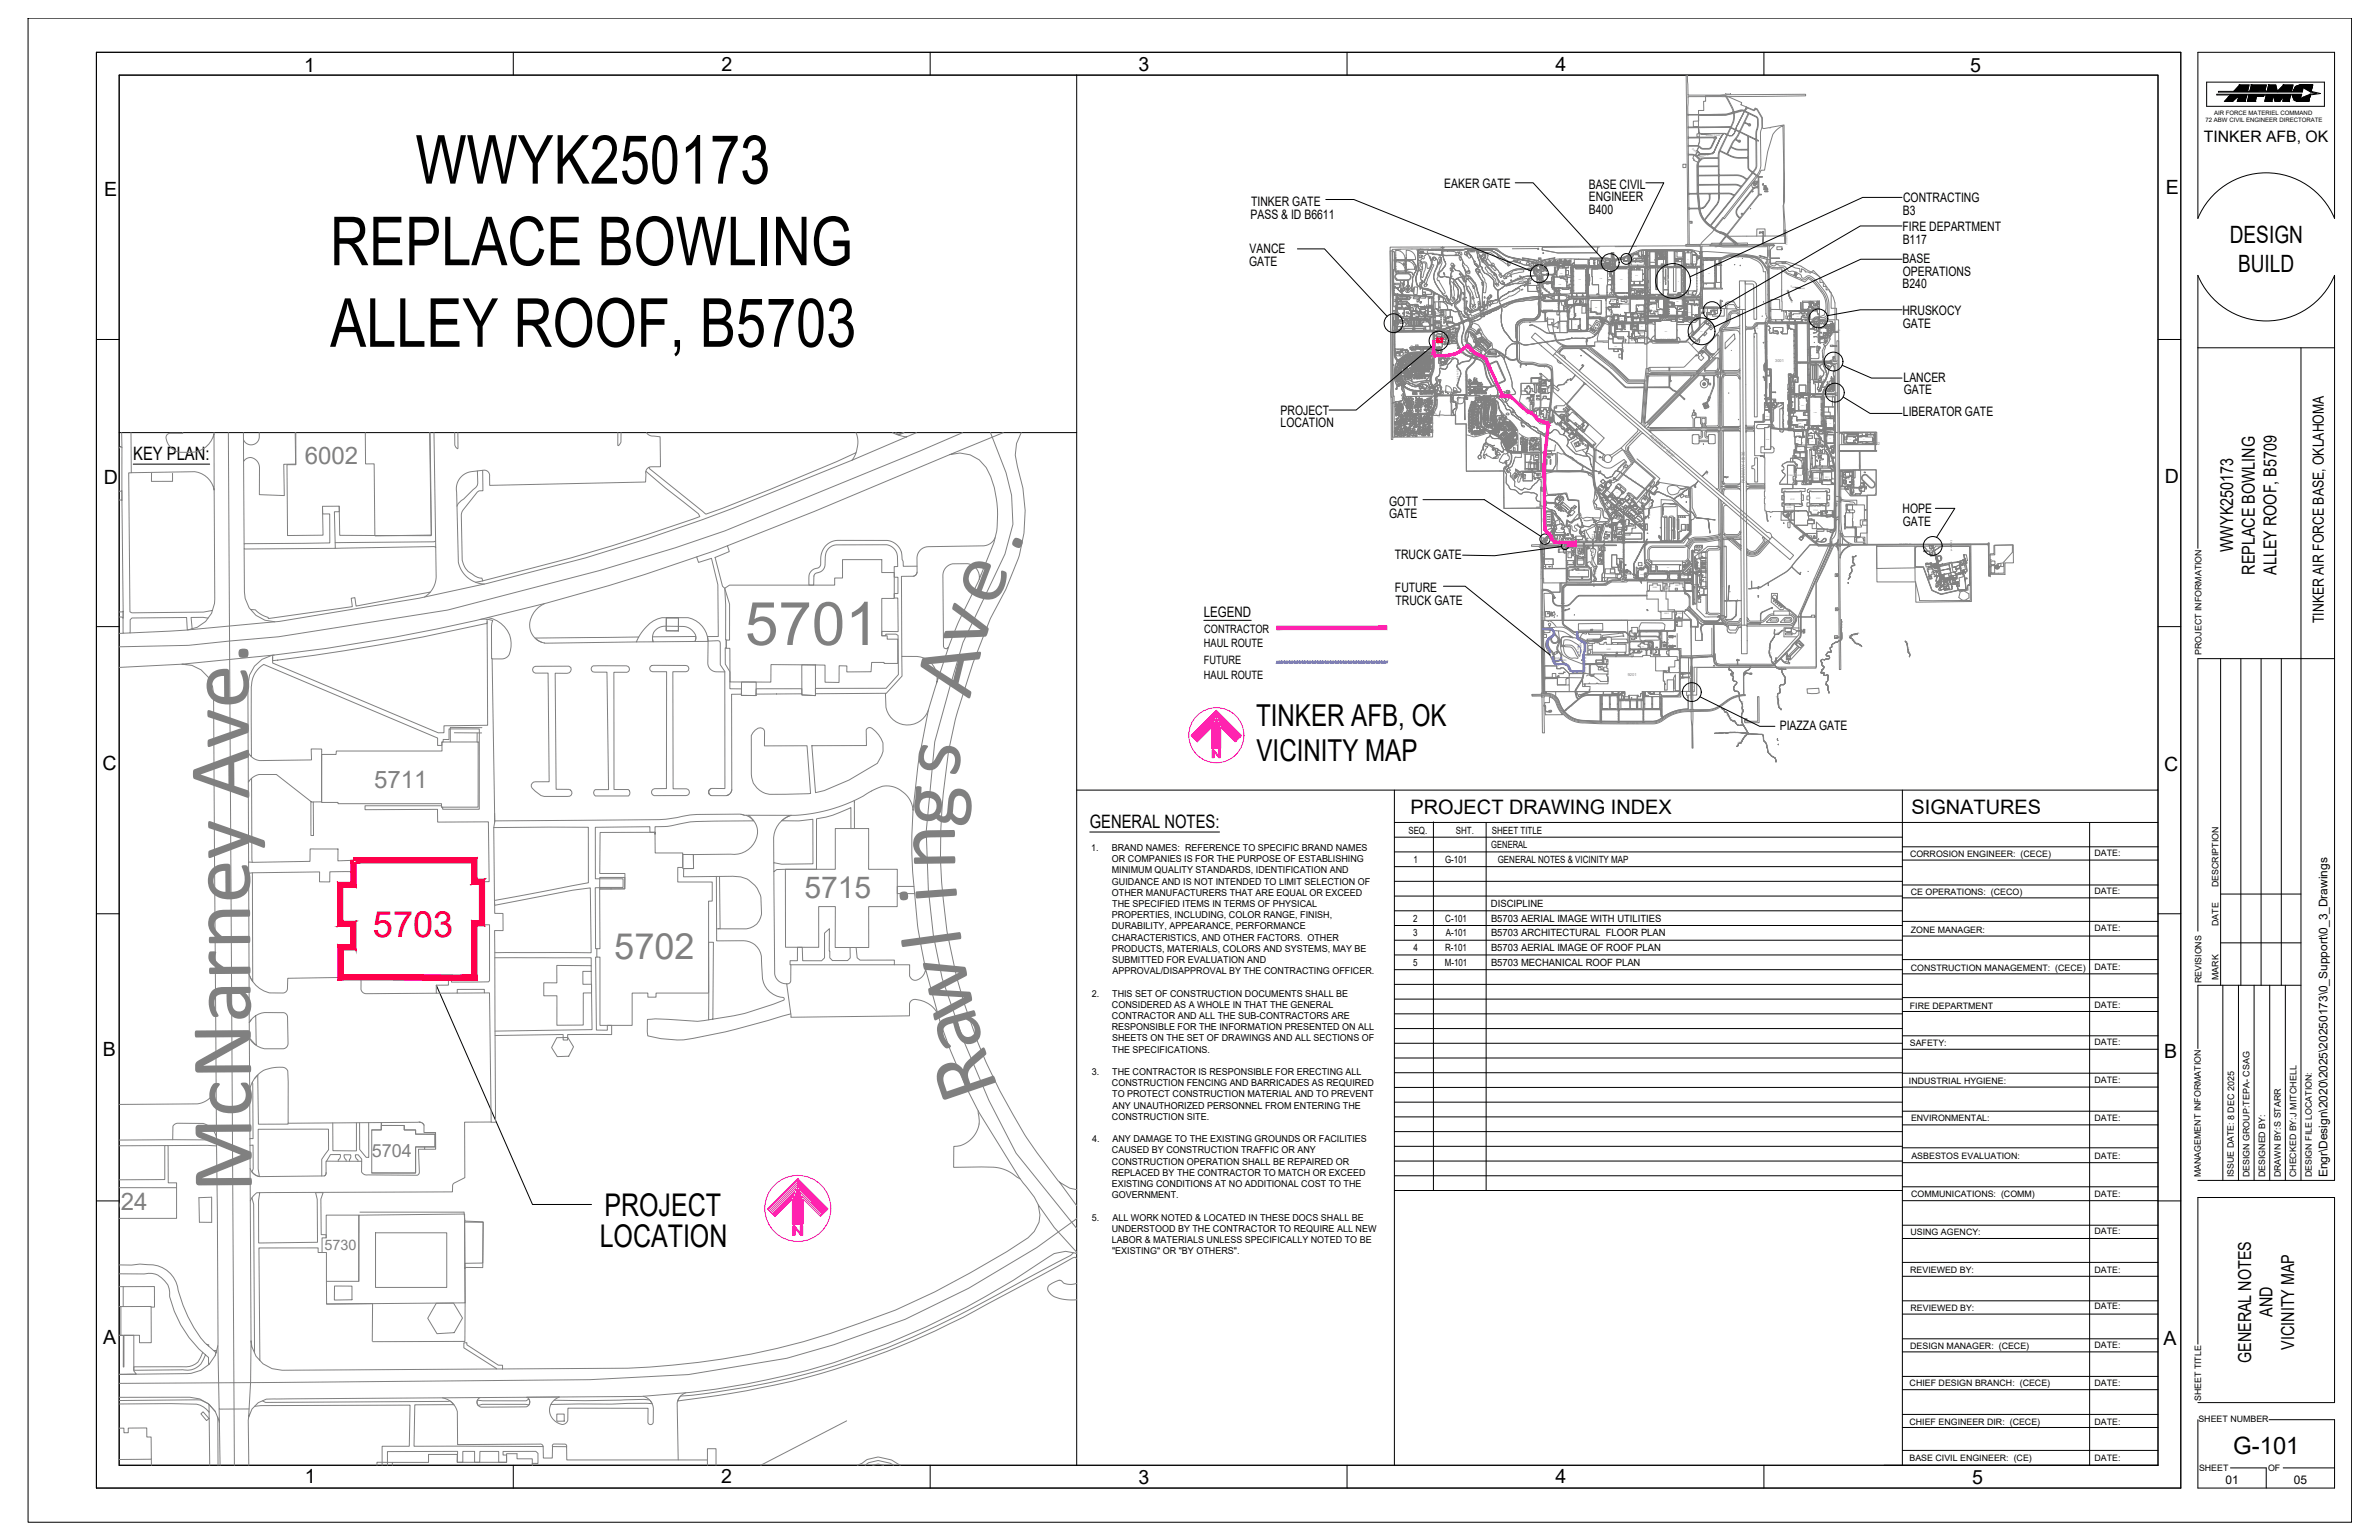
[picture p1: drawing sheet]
<svg xmlns="http://www.w3.org/2000/svg" width="864mm" height="559mm" viewBox="0 0 864 559" stroke-linecap="round" stroke-linejoin="round" font-family="sans-serif">
<defs><g id="words">
<g font-size="32.1" fill="#808080">
<text x="369.2" y="201.4" transform="rotate(-65 369.2 201.4)">.</text>
<text x="346.7" y="300.1" transform="rotate(-87 346.7 300.1)">g</text>
<text x="357.1" y="379" transform="rotate(-105 357.1 379)">a</text>
</g>
<g font-size="32" fill="#808080">
<text x="361.3" y="220.8" transform="rotate(-69 361.3 220.8)">e</text>
<text x="356.3" y="236.4" transform="rotate(-73 356.3 236.4)">v</text>
<text x="351.9" y="254" transform="rotate(-76 351.9 254)">A</text>
<text x="347.8" y="282.3" transform="rotate(-83 347.8 282.3)">s</text>
<text x="346.8" y="315.7" transform="rotate(-91 346.8 315.7)">n</text>
<text x="347.5" y="327.3" transform="rotate(-94 347.5 327.3)">i</text>
<text x="349.3" y="343.1" transform="rotate(-98 349.3 343.1)">l</text>
<text x="354" y="368.2" transform="rotate(-102 354 368.2)">w</text>
<text x="362.5" y="395.3" transform="rotate(-109 362.5 395.3)">R</text>
<text x="91.4" y="432.7" transform="rotate(-90 91.4 432.7)">McNarney Ave.</text>
</g>
<g font-size="24.5">
<text x="150.8" y="66.6">WWYK250173</text>
<text x="119.8" y="96.2">REPLACE BOWLING</text>
<text x="119.8" y="125.8">ALLEY ROOF, B5703</text>
</g>
<text font-size="21.8" fill="#808080" x="270.4" y="234">5701</text>
<text font-size="13.1" fill="#f00" x="135.4" y="340">5703</text>
<text font-size="13.1" fill="#808080" x="223" y="348">5702</text>
<g font-size="11.3">
<text x="219.4" y="441.3">PROJECT</text>
<text x="217.7" y="452.4">LOCATION</text>
</g>
<g font-size="11">
<text x="456" y="263.4">TINKER AFB, OK</text>
<text x="456.1" y="276">VICINITY MAP</text>
</g>
<text font-size="10.9" fill="#808080" x="292" y="326">5715</text>
<g font-size="8.7">
<text x="809.4" y="88.3">DESIGN</text>
<text x="812.4" y="98.6">BUILD</text>
<text x="810.7" y="527.8">G-101</text>
</g>
<g font-size="8.7" fill="#808080">
<text x="110.6" y="168.4">6002</text>
<text x="135.8" y="286">5711</text>
<text x="34.2" y="438.9">5824</text>
</g>
<g font-size="7.2">
<text x="512" y="295.2">PROJECT DRAWING INDEX</text>
<text x="693.9" y="295.2">SIGNATURES</text>
</g>
<g font-size="7.1">
<text x="110.4" y="26.1">1</text>
<text x="261.9" y="25.7">2</text>
<text x="413.3" y="25.7">3</text>
<text x="564.6" y="25.7">4</text>
<text x="715.2" y="26">5</text>
<text x="37.8" y="71.2">E</text>
<text x="786.2" y="70.3">E</text>
<text x="37.7" y="175.5">D</text>
<text x="785.8" y="175.1">D</text>
<text x="37.2" y="279.3">C</text>
<text x="785.7" y="279.7">C</text>
<text x="37.3" y="383.3">B</text>
<text x="785.6" y="383.7">B</text>
<text x="37.5" y="487.8">A</text>
<text x="785.4" y="487.9">A</text>
<text x="110.7" y="538.3">1</text>
<text x="261.7" y="538.3">2</text>
<text x="413.3" y="538.6">3</text>
<text x="564.6" y="538.1">4</text>
<text x="715.9" y="538.5">5</text>
</g>
<g font-size="6.7">
<text x="48.4" y="167">KEY PLAN:</text>
<text x="395.6" y="300.5">GENERAL NOTES:</text>
</g>
<text font-size="6.6" fill="#808080" x="135" y="420">5704</text>
<g font-size="6.5">
<text x="810.7" y="200.3" transform="rotate(-90 810.7 200.3)">WWYK250173</text>
<text x="818.5" y="208.5" transform="rotate(-90 818.5 208.5)">REPLACE BOWLING</text>
<text x="826.3" y="208.5" transform="rotate(-90 826.3 208.5)">ALLEY ROOF, B5709</text>
<text x="825" y="477.8" transform="rotate(-90 825 477.8)">AND</text>
<text x="832.8" y="489.7" transform="rotate(-90 832.8 489.7)">VICINITY MAP</text>
<text x="817.3" y="494.6" transform="rotate(-90 817.3 494.6)">GENERAL NOTES</text>
</g>
<text font-size="5.7" x="800" y="51.7">TINKER AFB, OK</text>
<text font-size="5.6" x="843.6" y="226.1" transform="rotate(-90 843.6 226.1)">TINKER AIR FORCE BASE, OKLAHOMA</text>
<text font-size="5.2" x="437" y="224">LEGEND</text>
<text font-size="5.2" fill="#808080" x="117.8" y="453.5">5730</text>
<g font-size="4.7">
<text x="524.3" y="68.2">EAKER GATE</text>
<text x="576.8" y="68.5">BASE CIVIL</text>
<text x="454.2" y="74.6">TINKER GATE</text>
<text x="576.8" y="73.1">ENGINEER</text>
<text x="576.8" y="77.7">B400</text>
<text x="690.8" y="77.9">B3</text>
<text x="690.9" y="73.3">CONTRACTING</text>
<text x="454" y="79.3">PASS &amp; ID B6611</text>
<text x="690.7" y="83.8">FIRE DEPARTMENT</text>
<text x="690.7" y="88.4">B117</text>
<text x="453.6" y="92">VANCE</text>
<text x="690.6" y="95.4">BASE</text>
<text x="453.5" y="96.6">GATE</text>
<text x="690.7" y="100">OPERATIONS</text>
<text x="690.6" y="104.6">B240</text>
<text x="690.6" y="114.2">HRUSKOCY</text>
<text x="690.7" y="118.8">GATE</text>
<text x="691" y="138.5">LANCER</text>
<text x="691.1" y="143.1">GATE</text>
<text x="464.9" y="150.4">PROJECT</text>
<text x="464.9" y="155.1">LOCATION</text>
<text x="690.8" y="151.1">LIBERATOR GATE</text>
<text x="504.3" y="183.5">GOTT</text>
<text x="504.3" y="188.1">GATE</text>
<text x="690.6" y="186.1">HOPE</text>
<text x="690.7" y="190.7">GATE</text>
<text x="506.3" y="202.8">TRUCK GATE</text>
<text x="506.4" y="214.8">FUTURE</text>
<text x="506.6" y="219.4">TRUCK GATE</text>
<text x="646.1" y="265.1">PIAZZA GATE</text>
</g>
<g font-size="4.3">
<text x="844.9" y="427.2" transform="rotate(-90 844.9 427.2)">Engr\Design\2020\2025\20250173\0_Support\0_3_Drawings</text>
<text x="807.9" y="538.6">01</text>
<text x="832.7" y="538.6">05</text>
</g>
<g font-size="4.2">
<text x="437.1" y="229.5">CONTRACTOR</text>
<text x="437" y="234.8">HAUL ROUTE</text>
<text x="437" y="241.1">FUTURE</text>
<text x="437" y="246.4">HAUL ROUTE</text>
</g>
<g font-size="3.6">
<text x="511.2" y="302.5">SEQ.</text>
<text x="528.5" y="302.4">SHT.</text>
<text x="541.5" y="302.4">SHEET TITLE</text>
<text x="541.4" y="307.7">GENERAL</text>
<text x="513.1" y="313.1">1</text>
<text x="524.6" y="313.1">G-101</text>
<text x="543.7" y="313.3">GENERAL NOTES &amp; VICINITY MAP</text>
<text x="541.2" y="329.1">DISCIPLINE</text>
<text x="513" y="334.5">2</text>
<text x="524.7" y="334.5">C-101</text>
<text x="541.2" y="334.4">B5703 AERIAL IMAGE WITH UTILITIES</text>
<text x="513" y="339.8">3</text>
<text x="524.8" y="339.8">A-101</text>
<text x="541.2" y="339.8">B5703 ARCHITECTURAL FLOOR PLAN</text>
<text x="513.1" y="345.1">4</text>
<text x="524.6" y="345.1">R-101</text>
<text x="541.2" y="345.1">B5703 AERIAL IMAGE OF ROOF PLAN</text>
<text x="513" y="350.5">5</text>
<text x="524.5" y="350.5">M-101</text>
<text x="541.2" y="350.5">B5703 MECHANICAL ROOF PLAN</text>
</g>
<g font-size="3.4">
<text x="396.1" y="308.8">1.</text>
<text x="403.6" y="308.8">BRAND NAMES: REFERENCE TO SPECIFIC BRAND NAMES</text>
<text x="403.6" y="316.9">MINIMUM QUALITY STANDARDS, IDENTIFICATION AND</text>
<text x="403.7" y="312.8">OR COMPANIES IS FOR THE PURPOSE OF ESTABLISHING</text>
<text x="403.6" y="321">GUIDANCE AND IS NOT INTENDED TO LIMIT SELECTION OF</text>
<text x="403.7" y="325">OTHER MANUFACTURERS THAT ARE EQUAL OR EXCEED</text>
<text x="403.7" y="329.1">THE SPECIFIED ITEMS IN TERMS OF PHYSICAL</text>
<text x="403.6" y="333.2">PROPERTIES, INCLUDING, COLOR RANGE, FINISH,</text>
<text x="403.6" y="337.2">DURABILITY, APPEARANCE, PERFORMANCE</text>
<text x="403.7" y="341.3">CHARACTERISTICS, AND OTHER FACTORS. OTHER</text>
<text x="403.6" y="345.4">PRODUCTS, MATERIALS, COLORS AND SYSTEMS, MAY BE</text>
<text x="403.7" y="349.5">SUBMITTED FOR EVALUATION AND</text>
<text x="403.8" y="353.5">APPROVAL/DISAPPROVAL BY THE CONTRACTING OFFICER.</text>
<text x="396.4" y="361.6">2.</text>
<text x="403.7" y="365.7">CONSIDERED AS A WHOLE IN THAT THE GENERAL</text>
<text x="403.7" y="361.6">THIS SET OF CONSTRUCTION DOCUMENTS SHALL BE</text>
<text x="403.7" y="369.8">CONTRACTOR AND ALL THE SUB-CONTRACTORS ARE</text>
<text x="403.6" y="373.8">RESPONSIBLE FOR THE INFORMATION PRESENTED ON ALL</text>
<text x="403.7" y="377.9">SHEETS ON THE SET OF DRAWINGS AND ALL SECTIONS OF</text>
<text x="403.7" y="382">THE SPECIFICATIONS.</text>
<text x="396.3" y="390.1">3.</text>
<text x="403.7" y="394.1">CONSTRUCTION FENCING AND BARRICADES AS REQUIRED</text>
<text x="403.7" y="390.1">THE CONTRACTOR IS RESPONSIBLE FOR ERECTING ALL</text>
<text x="403.7" y="398.2">TO PROTECT CONSTRUCTION MATERIAL AND TO PREVENT</text>
<text x="403.7" y="406.3">CONSTRUCTION SITE.</text>
<text x="403.8" y="402.3">ANY UNAUTHORIZED PERSONNEL FROM ENTERING THE</text>
<text x="396.4" y="414.4">4.</text>
<text x="403.7" y="418.5">CAUSED BY CONSTRUCTION TRAFFIC OR ANY</text>
<text x="403.8" y="414.4">ANY DAMAGE TO THE EXISTING GROUNDS OR FACILITIES</text>
<text x="403.7" y="422.6">CONSTRUCTION OPERATION SHALL BE REPAIRED OR</text>
<text x="403.6" y="426.6">REPLACED BY THE CONTRACTOR TO MATCH OR EXCEED</text>
<text x="403.6" y="430.7">EXISTING CONDITIONS AT NO ADDITIONAL COST TO THE</text>
<text x="403.6" y="434.8">GOVERNMENT.</text>
<text x="396.3" y="442.9">5.</text>
<text x="403.8" y="442.9">ALL WORK NOTED &amp; LOCATED IN THESE DOCS SHALL BE</text>
<text x="403.6" y="446.9">UNDERSTOOD BY THE CONTRACTOR TO REQUIRE ALL NEW</text>
<text x="403.6" y="451">LABOR &amp; MATERIALS UNLESS SPECIFICALLY NOTED TO BE</text>
<text x="403.7" y="455.1">&quot;EXISTING&quot; OR &quot;BY OTHERS&quot;.</text>
</g>
<g font-size="3.2">
<text x="799.1" y="237.7" transform="rotate(-90 799.1 237.7)">PROJECT INFORMATION</text>
<text x="693.4" y="310.8">CORROSION ENGINEER: (CECE)</text>
<text x="760.3" y="310.8">DATE:</text>
<text x="805.4" y="321.9" transform="rotate(-90 805.4 321.9)">DESCRIPTION</text>
<text x="693.6" y="324.8">CE OPERATIONS: (CECO)</text>
<text x="760.3" y="324.5">DATE:</text>
<text x="693.6" y="338.6">ZONE MANAGER:</text>
<text x="760.3" y="338">DATE:</text>
<text x="805.3" y="336" transform="rotate(-90 805.3 336)">DATE</text>
<text x="693.6" y="352.4">CONSTRUCTION MANAGEMENT: (CECE)</text>
<text x="760.3" y="352">DATE:</text>
<text x="799.2" y="356.8" transform="rotate(-90 799.2 356.8)">REVISIONS</text>
<text x="805.4" y="355.7" transform="rotate(-90 805.4 355.7)">MARK</text>
<text x="760.3" y="365.8">DATE:</text>
<text x="693.3" y="366.1">FIRE DEPARTMENT</text>
<text x="693.3" y="379.6">SAFETY:</text>
<text x="760.3" y="379.2">DATE:</text>
<text x="693" y="393.2">INDUSTRIAL HYGIENE:</text>
<text x="760.3" y="393">DATE:</text>
<text x="693.7" y="406.9">ENVIRONMENTAL:</text>
<text x="760.3" y="406.7">DATE:</text>
<text x="693.9" y="420.6">ASBESTOS EVALUATION:</text>
<text x="760.3" y="420.4">DATE:</text>
<text x="798.9" y="427.2" transform="rotate(-90 798.9 427.2)">MANAGEMENT INFORMATION</text>
<text x="810.9" y="427.2" transform="rotate(-90 810.9 427.2)">ISSUE DATE: 8 DEC 2025</text>
<text x="816.6" y="427.2" transform="rotate(-90 816.6 427.2)">DESIGN GROUP:TEPA- CSAG</text>
<text x="822.3" y="427.2" transform="rotate(-90 822.3 427.2)">DESIGNED BY:</text>
<text x="828" y="427.2" transform="rotate(-90 828 427.2)">DRAWN BY:S STARR</text>
<text x="833.5" y="427.2" transform="rotate(-90 833.5 427.2)">CHECKED BY:J MITCHELL</text>
<text x="839.2" y="427.2" transform="rotate(-90 839.2 427.2)">DESIGN FILE LOCATION:</text>
<text x="693.8" y="434.4">COMMUNICATIONS: (COMM)</text>
<text x="760.3" y="434.2">DATE:</text>
<text x="693.5" y="448.2">USING AGENCY:</text>
<text x="760.3" y="447.9">DATE:</text>
<text x="693.4" y="461.8">REVIEWED BY:</text>
<text x="760.3" y="461.8">DATE:</text>
<text x="693.6" y="475.6">REVIEWED BY:</text>
<text x="760.3" y="475.1">DATE:</text>
<text x="693.4" y="489.5">DESIGN MANAGER: (CECE)</text>
<text x="760.3" y="489.2">DATE:</text>
<text x="693.2" y="503">CHIEF DESIGN BRANCH: (CECE)</text>
<text x="760.3" y="502.8">DATE:</text>
<text x="799" y="508.5" transform="rotate(-90 799 508.5)">SHEET TITLE</text>
<text x="693.2" y="517">CHIEF ENGINEER DIR: (CECE)</text>
<text x="760.3" y="516.9">DATE:</text>
<text x="798" y="516.1">SHEET NUMBER</text>
<text x="693.2" y="530.3">BASE CIVIL ENGINEER: (CE)</text>
<text x="760.3" y="530">DATE:</text>
<text x="798.3" y="533.6">SHEET</text>
<text x="823.3" y="533.8">OF</text>
</g>
<g font-size="2.2">
<text x="803.7" y="41.6">AIR FORCE MATERIEL COMMAND</text>
<text x="800.6" y="44.3">72 ABW CIVIL ENGINEER DIRECTORATE</text>
</g>
<g font-size="1.6" fill="#808080">
<text x="598.8" y="158.6" transform="rotate(41 598.8 158.6)">RUNWAY 13/31</text>
<text x="633.5" y="175.4" transform="rotate(-90 633.5 175.4)">RUNWAY 18/36</text>
</g>
<g font-size="1.4" fill="#808080">
<text x="644.4" y="131.3">3001</text>
<text x="678.4" y="161.5">53902</text>
<text x="590.9" y="245.2">9201</text>
</g>
<g font-size="1.1" fill="#808080">
<text x="601.6" y="95.3" transform="rotate(-90 601.6 95.3)">&quot;D&quot; Drive</text>
<text x="602.2" y="94.3">6th St.</text>
<text x="604.6" y="91.2">7th St.</text>
<text x="605.4" y="95.8" transform="rotate(-89 605.4 95.8)">&quot;C&quot; Ave.</text>
<text x="608.2" y="94.3">6th St.</text>
<text x="633.9" y="93.2" transform="rotate(12 633.9 93.2)">Perimeter Rd.</text>
<text x="576.3" y="97.1">5th Ave.</text>
<text x="599.6" y="97.1">5th Ave</text>
<text x="506.1" y="103.8" transform="rotate(-89 506.1 103.8)">Ball Park Rd.</text>
<text x="511" y="107.4" transform="rotate(4 511 107.4)">34th St.</text>
<text x="559.2" y="106.4" transform="rotate(-91 559.2 106.4)">Air Depot</text>
<text x="570.9" y="104" transform="rotate(-90 570.9 104)">&quot;L&quot; Ave.</text>
<text x="576.7" y="104.2" transform="rotate(-90 576.7 104.2)">&quot;H&quot; Ave.</text>
<text x="585.8" y="104.2" transform="rotate(-90 585.8 104.2)">&quot;F&quot; Ave.</text>
<text x="592" y="102.1" transform="rotate(-90 592 102.1)">&quot;E&quot;Ave</text>
<text x="592.7" y="103.8">3rd Ave.</text>
<text x="598.1" y="104" transform="rotate(-90 598.1 104)">&quot;D&quot; Ave.</text>
<text x="611.7" y="103.4" transform="rotate(-90 611.7 103.4)">&quot;B&quot; Ave.</text>
<text x="617.9" y="103" transform="rotate(-90 617.9 103)">&quot;A&quot; Ave.</text>
<text x="514.3" y="113.4" transform="rotate(16 514.3 113.4)">Dormitory Rd.</text>
<text x="531.9" y="112.3" transform="rotate(-90 531.9 112.3)">Picnic Rd.</text>
<text x="539.5" y="113.8" transform="rotate(-24 539.5 113.8)">Arnold St.</text>
<text x="562.6" y="113.2">1st St.</text>
<text x="566.1" y="111.6" transform="rotate(-89 566.1 111.6)">&quot;M&quot; Ave</text>
<text x="571.7" y="110.9" transform="rotate(-1 571.7 110.9)">1st St.</text>
<text x="588.1" y="108.2">Arnold St.</text>
<text x="642.4" y="109.8" transform="rotate(-90 642.4 109.8)">Industrial Blvd.</text>
<text x="507.3" y="114.7" transform="rotate(-90 507.3 114.7)">Dormitory Rd.</text>
<text x="529.6" y="119.8" transform="rotate(-69 529.6 119.8)">e</text>
<text x="529.8" y="119.1" transform="rotate(-65 529.8 119.1)">.</text>
<text x="569.6" y="117.3" transform="rotate(-90 569.6 117.3)">South St.</text>
<text x="586.1" y="117.4">Sentry Rd.</text>
<text x="604" y="115.2">1st St.</text>
<text x="612.8" y="116">1st St.</text>
<text x="648.2" y="117.4">Entrance Road &quot;C&quot;</text>
<text x="529.1" y="122.9" transform="rotate(-91 529.1 122.9)">n</text>
<text x="529.1" y="122.4" transform="rotate(-86 529.1 122.4)">g</text>
<text x="529.1" y="123.3" transform="rotate(-95 529.1 123.3)">i</text>
<text x="529.1" y="121.8" transform="rotate(-84 529.1 121.8)">s</text>
<text x="529.2" y="123.8" transform="rotate(-97 529.2 123.8)">l</text>
<text x="529.3" y="120.9" transform="rotate(-76 529.3 120.9)">A</text>
<text x="529.3" y="124.6" transform="rotate(-102 529.3 124.6)">w</text>
<text x="529.4" y="120.3" transform="rotate(-72 529.4 120.3)">v</text>
<text x="529.4" y="125" transform="rotate(-104 529.4 125)">a</text>
<text x="529.6" y="125.5" transform="rotate(-108 529.6 125.5)">R</text>
<text x="531.8" y="122.7" transform="rotate(-99 531.8 122.7)">.</text>
<text x="531.9" y="123.3" transform="rotate(-102 531.9 123.3)">e</text>
<text x="532" y="123.7" transform="rotate(-105 532 123.7)">v</text>
<text x="532.2" y="124.2" transform="rotate(-108 532.2 124.2)">A</text>
<text x="532.5" y="124.9" transform="rotate(-113 532.5 124.9)">l</text>
<text x="532.7" y="125.3" transform="rotate(-117 532.7 125.3)">l</text>
<text x="533" y="125.8" transform="rotate(-121 533 125.8)">e</text>
<text x="506.6" y="127.3" transform="rotate(-91 506.6 127.3)">Doolittle Ave.</text>
<text x="513.5" y="131.6">Chennault Dr.</text>
<text x="520.7" y="126.8" transform="rotate(-90 520.7 126.8)">McNarney Ave.</text>
<text x="533.3" y="126.2" transform="rotate(-124 533.3 126.2)">h</text>
<text x="533.5" y="126.6" transform="rotate(-128 533.5 126.6)">c</text>
<text x="533.8" y="126.9" transform="rotate(-133 533.8 126.9)">t</text>
<text x="534.1" y="127.2" transform="rotate(-135 534.1 127.2)">i</text>
<text x="534.7" y="127.7" transform="rotate(-138 534.7 127.7)">M</text>
<text x="542.6" y="127" transform="rotate(34 542.6 127)">Vandenberg Dr.</text>
<text x="641.4" y="128.4" transform="rotate(-90 641.4 128.4)">West Dr.</text>
<text x="652.4" y="129.3" transform="rotate(-90 652.4 129.3)">Staff Dr.</text>
<text x="656.9" y="129.1" transform="rotate(-90 656.9 129.1)">East Dr.</text>
<text x="657.7" y="131.8">Bradley Dr.</text>
<text x="513.1" y="136.5" transform="rotate(1 513.1 136.5)">Doolittle Ave</text>
<text x="543.3" y="137.9" transform="rotate(-115 543.3 137.9)">Mitchell Ave.</text>
<text x="546" y="136.1" transform="rotate(-115 546 136.1)">Wolfe Dr.</text>
<text x="509.6" y="138.3" transform="rotate(-58 509.6 138.3)">Airey Cir.</text>
<text x="510.7" y="141.6" transform="rotate(8 510.7 141.6)">Twining Dr.</text>
<text x="532.6" y="138.3" transform="rotate(-90 532.6 138.3)">Cook Ave.</text>
<text x="533.4" y="140.6" transform="rotate(1 533.4 140.6)">Spaatz Dr.</text>
<text x="534" y="139.2" transform="rotate(-1 534 139.2)">Spaatz Ct.</text>
<text x="534.5" y="142.2" transform="rotate(-1 534.5 142.2)">Chidlaw Ct.</text>
<text x="657.3" y="143.3" transform="rotate(-1 657.3 143.3)">Entrance Road &quot;A&quot;</text>
<text x="512.1" y="149.5" transform="rotate(-90 512.1 149.5)">Franklin</text>
<text x="515" y="149.8" transform="rotate(-84 515 149.8)">Lawrence</text>
<text x="518.5" y="149.1" transform="rotate(-79 518.5 149.1)">McNickle</text>
<text x="519.5" y="149.4" transform="rotate(33 519.5 149.4)">Smith Ct.</text>
<text x="552.1" y="148.1" transform="rotate(30 552.1 148.1)">Reserve Rd</text>
<text x="563" y="149" transform="rotate(-84 563 149)">Air Depot</text>
<text x="509.7" y="154.4" transform="rotate(-75 509.7 154.4)">Mundell</text>
<text x="513.7" y="154.2" transform="rotate(-85 513.7 154.2)">Miller Dr.</text>
<text x="515.3" y="155.2" transform="rotate(-76 515.3 155.2)">Jones</text>
<text x="516.2" y="152.8" transform="rotate(14 516.2 152.8)">Holden Dr.</text>
<text x="534.5" y="151.2" transform="rotate(-84 534.5 151.2)">Brown Dr.</text>
<text x="536.9" y="152.2" transform="rotate(-87 536.9 152.2)">James Dr.</text>
<text x="542.5" y="152.9" transform="rotate(-89 542.5 152.9)">Weyland Loop</text>
<text x="546.1" y="152.8" transform="rotate(-106 546.1 152.8)">Raven Ct.</text>
<text x="657.3" y="155.8" transform="rotate(7 657.3 155.8)">Turbine Dr.</text>
<text x="662.1" y="152.3" transform="rotate(-91 662.1 152.3)">Warehouse Rd.</text>
<text x="515" y="156.8" transform="rotate(1 515 156.8)">Nabors Dr.</text>
<text x="545.2" y="158.3" transform="rotate(-53 545.2 158.3)">Raptor Ct.</text>
<text x="546.7" y="159.8" transform="rotate(-38 546.7 159.8)">Falcon Dr.</text>
<text x="650.6" y="156.4">Turbine Dr.</text>
<text x="547.2" y="164.2" transform="rotate(1 547.2 164.2)">Mitchell Ave</text>
<text x="547.5" y="162.4" transform="rotate(-43 547.5 162.4)">Blackbird Dr.</text>
<text x="553.7" y="165" transform="rotate(-91 553.7 165)">Night Hawk Ct.</text>
<text x="559.7" y="168" transform="rotate(-91 559.7 168)">Old Air Depot</text>
<text x="553.3" y="171.5" transform="rotate(-1 553.3 171.5)">Vanaman Rd.</text>
<text x="566.3" y="171.2">Vanaman Rd.</text>
<text x="560.8" y="180.1" transform="rotate(-91 560.8 180.1)">Air Depot</text>
<text x="561.1" y="182.5" transform="rotate(9 561.1 182.5)">Codding Rd.</text>
<text x="581.5" y="182.1" transform="rotate(65 581.5 182.1)">Rapcon Rd.</text>
<text x="586" y="183.6" transform="rotate(41 586 183.6)">Reserve Rd.</text>
<text x="597.2" y="191.6" transform="rotate(-92 597.2 191.6)">Pond Rd.</text>
<text x="614" y="188.5" transform="rotate(-90 614 188.5)">Tower Rd.</text>
<text x="585.9" y="197.1">Patrol Rd.</text>
<text x="689.5" y="197.9">SE 59th St.</text>
<text x="559.3" y="198.2" transform="rotate(-53 559.3 198.2)">Air Depot</text>
<text x="703.7" y="203.6" transform="rotate(-110 703.7 203.6)">Hilltop Rd.</text>
<text x="589.7" y="204.7" transform="rotate(-90 589.7 204.7)">Hercules Rd.</text>
<text x="559.9" y="210" transform="rotate(-91 559.9 210)">Air Depot</text>
<text x="572.7" y="212.3">Mercury Rd.</text>
<text x="598.2" y="210.9">Mercury Rd.</text>
<text x="614.9" y="210" transform="rotate(-91 614.9 210)">Alert Rd.</text>
<text x="659.5" y="210.4" transform="rotate(-66 659.5 210.4)">Munitions Rd.</text>
<text x="567.6" y="222" transform="rotate(-90 567.6 222)">Railyard Rd.</text>
<text x="560.3" y="228" transform="rotate(-90 560.3 228)">Air Depot Blvd</text>
<text x="575.7" y="229.6">Globemaster Dr.</text>
<text x="592.7" y="233">Central Plant Dr.</text>
<text x="596.5" y="229.2">Pegasus Dr.</text>
<text x="591.8" y="236.5" transform="rotate(-90 591.8 236.5)">Powerhouse Dr.</text>
<text x="594.7" y="235.9">Extender Dr.</text>
<text x="603.4" y="235.2" transform="rotate(-91 603.4 235.2)">Propulsion Dr.</text>
<text x="614.3" y="238.9" transform="rotate(-4 614.3 238.9)">Munitions Rd. Ext.</text>
<text x="575.8" y="244.5" transform="rotate(-90 575.8 244.5)">Tail Feather Dr.</text>
<text x="610.1" y="242.6" transform="rotate(-90 610.1 242.6)">Commodity Dr.</text>
<text x="560.8" y="246.2">Starlifter Dr.</text>
<text x="580.7" y="252.5">Joint STARS Dr.</text>
<text x="588.2" y="257.7">Stratofortress Dr.</text>
<text x="567.5" y="258.7" transform="rotate(-40 567.5 258.7)">Thunderbolt Dr.</text>
<text x="581.6" y="262" transform="rotate(-90 581.6 262)">Corsair Dr.</text>
<text x="587.8" y="262.4" transform="rotate(-90 587.8 262.4)">Phantom Dr.</text>
<text x="590.4" y="262.7">SE 74th St</text>
<text x="596.8" y="262.3" transform="rotate(-90 596.8 262.3)">Skymaster Dr.</text>
<text x="603.4" y="260.3" transform="rotate(-90 603.4 260.3)">Intruder Dr.</text>
</g>
<g font-size=".9" fill="#808080">
<text x="614.2" y="54" transform="rotate(45 614.2 54)">Soldier Creek</text>
<text x="619.3" y="49.4" transform="rotate(-1 619.3 49.4)">Soldier Creek</text>
<text x="616.9" y="57.2" transform="rotate(-13 616.9 57.2)">Soldier Creek</text>
<text x="648.9" y="88.8" transform="rotate(-91 648.9 88.8)">Soldier Creek</text>
<text x="547.2" y="103.3" transform="rotate(-27 547.2 103.3)">Kuhlman Creek</text>
<text x="648.5" y="105.1" transform="rotate(69 648.5 105.1)">Soldier Creek</text>
<text x="650" y="104.3" transform="rotate(8 650 104.3)">Soldier Creek</text>
<text x="528.7" y="112.2" transform="rotate(68 528.7 112.2)">Crutcho Creek</text>
<text x="559.8" y="124.5" transform="rotate(-8 559.8 124.5)">Kuhlman Creek</text>
<text x="580.3" y="120.7" transform="rotate(-58 580.3 120.7)">Kuhlman Creek</text>
<text x="663.6" y="122.4" transform="rotate(-31 663.6 122.4)">Soldier Creek</text>
<text x="662.1" y="131.3" transform="rotate(83 662.1 131.3)">Soldier Creek</text>
<text x="510.2" y="139.4" transform="rotate(1 510.2 139.4)">West Crutcho Creek</text>
<text x="529.6" y="140.5" transform="rotate(-92 529.6 140.5)">West Crutcho Creek</text>
<text x="660.7" y="142.3" transform="rotate(-71 660.7 142.3)">Soldier Creek</text>
<text x="570.1" y="166.3" transform="rotate(32 570.1 166.3)">East Crutcho Creek</text>
<text x="590" y="172.8" transform="rotate(33 590 172.8)">East Crutcho Creek</text>
<text x="607.6" y="181.3" transform="rotate(-36 607.6 181.3)">East Crutcho Creek</text>
<text x="599" y="187.3" transform="rotate(-89 599 187.3)">East Crutcho Creek</text>
<text x="577.9" y="193.8" transform="rotate(88 577.9 193.8)">East Crutcho Creek</text>
<text x="708" y="195.9" transform="rotate(87 708 195.9)">Elm Creek</text>
<text x="593.7" y="204.2" transform="rotate(-62 593.7 204.2)">East Crutcho Creek</text>
<text x="578.7" y="212.7" transform="rotate(-81 578.7 212.7)">East Crutcho Creek</text>
<text x="644.8" y="230.3" transform="rotate(-27 644.8 230.3)">Elm Creek</text>
<text x="668.7" y="230.5" transform="rotate(-90 668.7 230.5)">Elm Creek</text>
<text x="671.4" y="231.2" transform="rotate(-21 671.4 231.2)">Elm Creek</text>
<text x="672.2" y="232.2" transform="rotate(37 672.2 232.2)">Elm Creek</text>
<text x="691.9" y="233.1" transform="rotate(75 691.9 233.1)">Elm Creek</text>
<text x="642.1" y="234.7" transform="rotate(85 642.1 234.7)">Elm Creek</text>
<text x="632.2" y="254.4" transform="rotate(88 632.2 254.4)">Elm Creek</text>
<text x="644.8" y="252.5" transform="rotate(77 644.8 252.5)">Elm Creek</text>
<text x="626.7" y="259.4" transform="rotate(46 626.7 259.4)">Elm Creek</text>
<text x="626.2" y="266.2" transform="rotate(-2 626.2 266.2)">Elm Creek</text>
<text x="631.3" y="270.1" transform="rotate(-47 631.3 270.1)">Elm Creek</text>
</g>
<g font-size=".8" fill="#808080">
<text x="626.3" y="119.8" transform="rotate(-5 626.3 119.8)">TAXIWAY A</text>
<text x="634" y="119.3" transform="rotate(-1 634 119.3)">TAXIWAY A</text>
<text x="579.4" y="128.2" transform="rotate(38 579.4 128.2)">TAXIWAY M</text>
<text x="618.1" y="126.4" transform="rotate(45 618.1 126.4)">TAXIWAY J</text>
<text x="611" y="135.7">TAXIWAY B</text>
<text x="608.9" y="143.3" transform="rotate(-45 608.9 143.3)">TAXIWAY H</text>
<text x="597.3" y="146.3" transform="rotate(-86 597.3 146.3)">TAXIWAY K</text>
<text x="624.9" y="149.9" transform="rotate(-90 624.9 149.9)">TAXIWAY G</text>
<text x="612.6" y="155.9">TAXIWAY C</text>
<text x="633.4" y="155.8">TAXIWAY C</text>
<text x="591.7" y="160.7" transform="rotate(-45 591.7 160.7)">TAXIWAY H</text>
<text x="626.1" y="176.8">TAXIWAY D</text>
<text x="635.3" y="176.7">TAXIWAY D</text>
<text x="617.7" y="196.1" transform="rotate(-6 617.7 196.1)">TAXIWAY E</text>
<text x="626.5" y="195.1" transform="rotate(-1 626.5 195.1)">TAXIWAY E</text>
<text x="628.4" y="195.7" transform="rotate(41 628.4 195.7)">TAXIWAY EE</text>
<text x="638.2" y="200.3" transform="rotate(-47 638.2 200.3)">TAXIWAY EE</text>
<text x="625.2" y="204.8" transform="rotate(-90 625.2 204.8)">TAXIWAY G</text>
<text x="627.2" y="226.8">TAXIWAY F</text>
<text x="635.3" y="226.6">TAXIWAY F</text>
</g>
<g font-size=".7" fill="#808080">
<text x="521.2" y="114.1">6004</text>
<text x="525.3" y="116.3">6001</text>
<text x="526.6" y="120.2">5701</text>
<text x="649.3" y="172.9">2283</text>
<text x="652.5" y="172.9">2280</text>
<text x="658.5" y="173.7">2210</text>
<text x="662.5" y="173.3">2211</text>
<text x="648.7" y="184.5">2115</text>
<text x="658.3" y="185.5">2136</text>
<text x="659.3" y="181.2">2122</text>
<text x="600" y="213.3">9505</text>
<text x="608.2" y="212.6">9501</text>
<text x="604.2" y="222.9">9504</text>
<text x="609" y="222.9">9502</text>
<text x="583.3" y="235.9">9201</text>
</g>
<g font-size=".7" fill="#00f">
<text x="564.7" y="239.1">(FUTURE</text>
<text x="573.3" y="237" transform="rotate(-90 573.3 237)">(FUTURE</text>
<text x="574.2" y="237" transform="rotate(-90 574.2 237)">HAUL ROUTE)</text>
<text x="564.7" y="240">HAUL ROUTE)</text>
</g>
<text font-size=".6" fill="#808080" x="513.2" y="114.7">5905</text>
<g font-size=".5" fill="#808080">
<text x="614.8" y="94.9">16</text>
<text x="566.4" y="99.5">690</text>
<text x="573.1" y="101.7">510</text>
<text x="580.8" y="101.4">506</text>
<text x="588.2" y="101.6">416</text>
<text x="565.9" y="103.3">685</text>
<text x="613.6" y="102.1">10</text>
<text x="508.6" y="108.2">5931</text>
<text x="579" y="111.8">469</text>
<text x="585.2" y="109.5">462</text>
<text x="589.4" y="109.3">461</text>
<text x="608.5" y="109.6">200</text>
<text x="613" y="113.5">214</text>
<text x="586.1" y="125.8">260</text>
<text x="604.3" y="120.5">230</text>
<text x="617.2" y="120.3">240</text>
<text x="653.9" y="147.3">3221</text>
<text x="658.5" y="150">3705</text>
<text x="641" y="151.4">3105</text>
<text x="652.8" y="153.7">3220</text>
<text x="641.1" y="159.7">3102</text>
<text x="595.5" y="208.6">830</text>
</g>
<g font-size=".4" fill="#808080">
<text x="507.2" y="103.1">5942</text>
<text x="510.7" y="106">5929</text>
<text x="516.4" y="106.6">5935</text>
<text x="586.3" y="115.5">280</text>
<text x="587.7" y="118.8">255</text>
<text x="588.4" y="115.8">282</text>
<text x="589.9" y="116.5">288</text>
<text x="590.8" y="114.9">216</text>
<text x="593.2" y="119.1">283</text>
<text x="593.4" y="114.6">215</text>
<text x="593.8" y="116.4">284</text>
<text x="595.9" y="115.3">285</text>
<text x="596.1" y="116.3">202</text>
<text x="525" y="124">5702</text>
<text x="527.3" y="123.2">5715</text>
<text x="591.6" y="122.7">268</text>
<text x="592.1" y="121.6">221</text>
<text x="595.3" y="123.5">289</text>
<text x="595.9" y="121.2">220</text>
<text x="670.7" y="174.3">8400</text>
<text x="565.5" y="192.6">1094</text>
<text x="599.8" y="206.1">824</text>
<text x="611" y="209.5">825</text>
<text x="604" y="213.4">9503</text>
<text x="617.3" y="214.8">976</text>
<text x="562.6" y="237.4">9004</text>
<text x="596" y="234.6">9301</text>
</g>
<text font-size=".4" fill="#f00" x="522.1" y="123.7">5703</text>
<g font-size=".3" fill="#808080">
<text x="506" y="94.5">35916</text>
<text x="509.9" y="94.6">35921</text>
<text x="514.2" y="90.9">6624</text>
<text x="581.4" y="95.2">591</text>
<text x="590.1" y="94.1">400</text>
<text x="594.5" y="94.3">414</text>
<text x="509.1" y="102">35913</text>
<text x="581.4" y="97.3">504</text>
<text x="603.1" y="96.1">23</text>
<text x="540.3" y="107.9">6642</text>
<text x="510.6" y="113.5">5897</text>
<text x="514.4" y="109.2">5922</text>
<text x="537.7" y="112.2">6601</text>
<text x="599.8" y="109.2">229</text>
<text x="599.8" y="111.8">201</text>
<text x="609.8" y="111.7">210</text>
<text x="614.2" y="109.1">339</text>
<text x="621.3" y="113.7">117</text>
<text x="658.7" y="111.5">3904</text>
<text x="509.4" y="116.6">5909</text>
<text x="510.3" y="115.4">5908</text>
<text x="513.4" y="117.3">5947</text>
<text x="515.8" y="115.4">5904</text>
<text x="516.5" y="116.6">5903</text>
<text x="521.3" y="118.1">6002</text>
<text x="522.1" y="121.9">5711</text>
<text x="536.5" y="121.9">5603</text>
<text x="537.6" y="125.9">5604</text>
<text x="509.3" y="127.8">5800</text>
<text x="517.3" y="126.6">5826</text>
<text x="518.8" y="127">5824</text>
<text x="523.5" y="130.7">5510</text>
<text x="541.3" y="128.5">5606</text>
<text x="641.6" y="135.3">3113</text>
<text x="522.2" y="141.3">5520</text>
<text x="554.4" y="141.6">7016</text>
<text x="556" y="143.7">7013</text>
<text x="557.2" y="139.6">7003</text>
<text x="557.9" y="143.7">7007</text>
<text x="558.2" y="141.8">7005</text>
<text x="560.1" y="141.9">1014</text>
<text x="560.2" y="139.5">1002</text>
<text x="650.5" y="139.6">3307</text>
<text x="664.1" y="139.1">3334</text>
<text x="555.4" y="146.4">7041</text>
<text x="556.1" y="145.1">7037</text>
<text x="556.2" y="146.6">7038</text>
<text x="556.2" y="148">7042</text>
<text x="557.9" y="145">7014</text>
<text x="560.4" y="144.3">1001</text>
<text x="560.5" y="149.7">7017</text>
<text x="564.3" y="147.9">7028</text>
<text x="567.6" y="148.7">7043</text>
<text x="568.4" y="148.2">990</text>
<text x="568.9" y="147.7">994</text>
<text x="567.4" y="154.5">1055</text>
<text x="571" y="152.9">1083</text>
<text x="556.1" y="160.8">1101</text>
<text x="652.5" y="157.6">3225</text>
<text x="660.6" y="157.1">3706</text>
<text x="676.3" y="159.5">3907</text>
<text x="664.9" y="162.8">3761</text>
<text x="555.9" y="168.9">1130</text>
<text x="619.3" y="172.3">948-E</text>
<text x="583.1" y="179.2">1053</text>
<text x="583.6" y="176.1">1082</text>
<text x="584.3" y="174.6">1071</text>
<text x="601.7" y="175">1085</text>
<text x="615" y="177.2">948-W</text>
<text x="675.2" y="177.1">8437</text>
<text x="587.4" y="183.1">1066</text>
<text x="588.4" y="184.2">1056</text>
<text x="588.5" y="182.2">1067</text>
<text x="589.3" y="181.9">1069</text>
<text x="589.8" y="183.9">1103</text>
<text x="590.3" y="180.6">1068</text>
<text x="592" y="181.4">1044</text>
<text x="592.2" y="182.9">1070</text>
<text x="593.7" y="183.7">1058</text>
<text x="596.9" y="181.2">1091</text>
<text x="583" y="191.1">1072</text>
<text x="585.1" y="187.1">1047</text>
<text x="587.2" y="186.6">1048</text>
<text x="587.3" y="189.4">1127</text>
<text x="587.8" y="191.9">1122</text>
<text x="588" y="190">1126</text>
<text x="590.3" y="190.3">1115</text>
<text x="592.4" y="186.2">1059</text>
<text x="594.9" y="186.1">1112</text>
<text x="604.4" y="191.7">1118</text>
<text x="607.4" y="189.8">1134</text>
<text x="607.5" y="191.9">1139</text>
<text x="608.8" y="190.5">1140</text>
<text x="571.2" y="195.5">1093</text>
<text x="583" y="194.6">1107</text>
<text x="586.1" y="195.1">1105</text>
<text x="587.9" y="193.5">1137</text>
<text x="589.8" y="192.5">1104</text>
<text x="606" y="192.7">1119</text>
<text x="607.4" y="194.7">1135</text>
<text x="609" y="194.3">1132</text>
<text x="610.8" y="192.1">1145</text>
<text x="568" y="198">1163</text>
<text x="569.6" y="201.5">810</text>
<text x="573.5" y="202.9">809</text>
<text x="574.2" y="200.2">808</text>
<text x="597.9" y="204.3">837</text>
<text x="612.7" y="204.2">838</text>
<text x="612.8" y="207.2">821</text>
<text x="616.6" y="205.5">989</text>
<text x="699.8" y="205.2">4007</text>
<text x="702.1" y="204.7">4004</text>
<text x="702.4" y="206.3">4005</text>
<text x="703" y="208.4">4008</text>
<text x="711.9" y="204.1">4057</text>
<text x="712.3" y="206.1">4064</text>
<text x="704.9" y="211.6">4012</text>
<text x="708.1" y="211.2">4029</text>
<text x="562.9" y="223.4">5000</text>
<text x="598.7" y="233.2">9302</text>
</g>
<g font-size=".2" fill="#808080">
<text x="595.9" y="92.8">403</text>
<text x="596.9" y="91.9">413</text>
<text x="558.1" y="98.5">6611</text>
<text x="521.9" y="107.7">61018</text>
<text x="594.5" y="106.4">420</text>
<text x="507.9" y="111.7">5914</text>
<text x="510.5" y="111.7">5913</text>
<text x="522.2" y="108.5">6026</text>
<text x="531.9" y="108.1">6603</text>
<text x="532.2" y="109.4">6604</text>
<text x="572.7" y="109.6">472</text>
<text x="505.9" y="116.7">5815</text>
<text x="610.7" y="114">213</text>
<text x="615.3" y="116.3">241</text>
<text x="658.2" y="119.1">3507</text>
<text x="659.9" y="115.8">43120</text>
<text x="660.1" y="116.3">3120</text>
<text x="662.2" y="118.2">62515</text>
<text x="663" y="118.8">62528</text>
<text x="663" y="118">62516</text>
<text x="663.1" y="119.7">62523</text>
<text x="664.3" y="117.6">62513</text>
<text x="657.1" y="121.5">99999</text>
<text x="660" y="123.8">62526</text>
<text x="660.1" y="123">62525</text>
<text x="660.4" y="122.1">62514</text>
<text x="660.7" y="122.4">62501OK</text>
<text x="661.1" y="122.8">62512</text>
<text x="662" y="123.7">62501X</text>
<text x="662.9" y="121">62503</text>
<text x="522.1" y="126.3">5704</text>
<text x="659.6" y="126.8">62540</text>
<text x="659.7" y="127.7">62543</text>
<text x="660.4" y="126.3">62542</text>
<text x="652.3" y="137.3">3305</text>
<text x="618.5" y="139.5">916</text>
<text x="566.8" y="155.7">1062</text>
<text x="567" y="151.5">1029</text>
<text x="614.7" y="150.2">926</text>
<text x="650.5" y="155.6">3202</text>
<text x="654.7" y="150.4">3224</text>
<text x="569.7" y="157.8">1097</text>
<text x="570.8" y="157.5">1049</text>
<text x="572.6" y="158.7">1050</text>
<text x="574.4" y="161">1025</text>
<text x="575.3" y="161.7">1025</text>
<text x="561.2" y="167.6">1099</text>
<text x="562.1" y="165.9">1077</text>
<text x="562.2" y="164.9">1022</text>
<text x="562.6" y="167.7">1102</text>
<text x="549.7" y="172.8">1017</text>
<text x="553.2" y="173.1">1156</text>
<text x="656.9" y="173.9">2212</text>
<text x="671.8" y="178.1">8430</text>
<text x="675.2" y="178.2">8436</text>
<text x="564.5" y="183.9">1088</text>
<text x="565.2" y="184.3">1036</text>
<text x="565.5" y="181">1095</text>
<text x="566.9" y="180.4">1078</text>
<text x="567" y="185.3">1034</text>
<text x="569.9" y="185.6">1089</text>
<text x="571.3" y="183.9">61089</text>
<text x="568.9" y="187.4">1035</text>
<text x="569.8" y="187">1131</text>
<text x="580.4" y="191">1046</text>
<text x="581.6" y="190.9">41046</text>
<text x="584.2" y="191.2">1133</text>
<text x="658.4" y="195">2110</text>
<text x="581" y="199.2">860</text>
<text x="698.3" y="200.1">4002</text>
<text x="700.1" y="198.2">4000</text>
<text x="700.7" y="199.3">44045</text>
<text x="700.9" y="201">4019</text>
<text x="701.4" y="199">4045</text>
<text x="615.6" y="208">987</text>
<text x="617.1" y="209.4">986</text>
<text x="617.2" y="208.2">988</text>
<text x="617.1" y="211.1">985</text>
<text x="702.9" y="212.9">4058</text>
<text x="703.8" y="213.9">4079</text>
<text x="705.9" y="214.1">4001</text>
<text x="706.3" y="211">4028</text>
<text x="706.8" y="214">4068</text>
<text x="710.7" y="212.3">4049</text>
<text x="592.5" y="231.8">9307</text>
<text x="593.2" y="230.1">9309</text>
<text x="593.6" y="231.5">9306</text>
<text x="594.6" y="236.4">9305</text>
</g>
</g></defs>
<!-- layer: G-ANNO-TTBL -->
<g fill="none" stroke="#000" stroke-width=".36">
<path d="M10.2 6.6h843.5v545.8h-843.5zM35 19h756.7v521h-756.7zM186.3 19v8.3M337.7 19v8.3M489 19v8.3M640.3 19v8.3M43.3 27.3h740.1v504.4h-740.1zM797.8 79.2a26.9 26.9 0 0 1 24.9-16.5 26.9 26.9 0 0 1 24.8 16.5v-60.2h-49.6v60.3M797.8 99.9a26.9 26.9 0 0 0 24.9 16.6 26.9 26.9 0 0 0 24.8-16.6v328.4h-49.6M797.9 99.9v99.1M35 123.2h8.3M783.4 123.2h8.3"/>
<path d="M797.9 126.2h49.6M835.3 126.2v302.1M43.3 157h347.5M35 227.4h8.3M783.4 227.4h8.3M806.1 239v118.5M813.5 239v118.5M820.8 239v118.5M828.1 239v118.5M847.5 239h-49.6v98.9M390.8 286.7h392.6v-259.4h-392.6v504.4M506.2 286.7v245"/>
<path d="M506.2 298.4h277.2M520.3 298.2v133.6M539.5 298.4v133.6M690.6 286.7v245M758.6 298.4v233.3M506.2 314.5h184.4M506.2 309.1h184.4M506.2 303.8h184.4M506.2 319.8h184.4M690.6 312.1h92.8M690.6 307.3h92.8M35 331.6h8.3"/>
<path d="M506.2 325.1h184.4M506.2 330.5h184.4M506.2 335.8h184.4M690.6 325.8h92.8M690.6 339.7h92.8M690.6 321.1h92.8M690.6 334.3h92.8M783.4 331.6h8.3M806.1 324.4h29.2M506.2 341.2h184.4M506.2 346.5h184.4M506.2 351.9h184.4"/>
<path d="M506.2 357.2h184.4M690.6 353.4h92.8M690.6 348.2h92.8M806.1 342.1h29.2M806.9 357.5v70.8M812.6 357.5v70.8M818.3 357.5v70.8M823.9 357.5v70.8M829.6 357.5v70.8M835.3 357.5h-37.4v23M506.2 362.5h184.4M506.2 367.9h184.4"/>
<path d="M506.2 373.2h184.4M506.2 378.6h184.4M690.6 367h92.8M690.6 362h92.8M690.6 375.8h92.8M506.2 383.9h184.4M506.2 389.2h184.4M506.2 394.6h184.4M506.2 399.9h184.4M690.6 380.7h92.8M690.6 394.5h92.8M690.6 389.4h92.8"/>
<path d="M506.2 405.3h184.4M506.2 410.6h184.4M506.2 415.9h184.4M690.6 408.2h92.8M690.6 403.2h92.8M690.6 416.5h92.8M35 435.8h8.3M506.2 421.3h184.4M506.2 426.6h184.4M506.2 432h184.4M690.6 421.9h92.8M690.6 435.7h92.8"/>
<path d="M690.6 430.6h92.8M783.4 435.8h8.3M690.6 449.4h92.8M690.6 444.6h92.8M690.6 458.1h92.8M690.6 463.1h92.8M690.6 476.8h92.8M690.6 472h92.8M690.6 490.5h92.8M690.6 485.8h92.8M690.6 499.4h92.8M797.9 487.7v-53.2h49.6v74.4h-49.6"/>
<path d="M690.6 504.3h92.8M690.6 518h92.8M690.6 513.2h92.8M797.9 515.1v24.9h49.6v-24.9h-23.8M186.3 531.7v8.3M337.7 531.7v8.3M489 531.7v8.3M640.3 531.7v8.3M690.6 526.3h92.8M809.7 532.6h13v7.4M828.8 532.6h18.7"/>
</g>
<!-- layer: G-ANNO-TEXT -->
<g fill="none" stroke="#000" stroke-width=".36">
<path d="M801 29.8h42.8v8.8h-42.8zM809.6 34.6l-2 2.2M809.7 34.5h5.9l-.6 2.3h-2.8l.5-1.6h-.5l-1.8 1.6h-2.8zM813 30.8h3.4l-.5 2.4h-5zM816.4 34.5h5.4l-.1 .5h-2.6l-.4 1.8h-2.8zM817.3 30.8h5.4l-.5 2.1-5.5 .3zM821.8 34.5l-.1 .5M822.7 34.5h8.8l-.5 2.3h-2.3l.4-2-1.6 2h-1.7l-.6-2.2-.5 2.2h-2.6zM823.5 30.8h2.6l.6 2.4 2.3-2.4h3.4l-.6 2.4h-8.8zM832.3 34.5h2.9l-.4 1.5h.3l3.6-1.5-.6 2.3h-3.7a2.09 2.09 0 0 1-2.1-2.3zM832.9 32.3h.1M832.9 32.2l-.3 1"/>
<path d="M832.9 32.2v.1M834.9 35.5h.1M835 35.2h.1M835.1 35h.1M835.1 34.8h.1M835.1 34.7h.1M835.1 34.6h.1M835.4 35.9h.1M835.4 30.8a2.86 2.86 0 0 0-2.5 1.4M835.4 30.8l-1.1 .2-.9 .6-.8 1.5M835.4 30.8h4.1l-.6 2.4M835.4 30.8h4.1l-.6 2.4-3-1.6-.4 1.6h-2.9"/>
<path d="M835.5 32.9h.1M835.5 33h.1M835.6 32.9h.1M835.6 32.6h.1M835.7 32.5h.1M835.7 32.4h.1M835.7 32.3h.1M835.7 32.1h.1M835.8 32h.1M835.8 31.9h.1M835.8 31.7h.1M835.9 31.6h.1"/>
<path d="M836 35.6h.1M836.3 35.5h.1M836.6 35.4h.1M836.9 35.2h.1M837.2 35.1h.1M837.5 35h.1M837.7 34.8h.1M838 34.7h.1M838.3 34.6h.1M838.6 34.5h.1M838.7 34.4l-.6 2.4M838.9 33.2l3.5 .7-3.7 .6"/>
<path d="M838.9 33.2l-2.7-1.6h-.3l-.4 1.6h-30.2v.2h30.4l.4-1.5 2.7 1.5 2.1 .5-2.4 .3-3.3 1.5 .3-1.5h-30.8v.3h30.5l-.4 1.5 3.8-1.5M839.2 32h.1M481.3 72.4h10.2l64.2 25.9M550 66.3h6.5l25.1 27.5M597.4 66.3h6.6l-12.8 25.9M690.5 71.6h-14.3l-62.7 28.8M471 90.3h9.8l22.7 24.5M690.4 82h-15.1l-50.7 29.7M690.5 94.1h-15l-53.2 24.5M690.5 112.4h-15.2l-11.9 2.1M519.6 125.9l-27.3 22.9h-9.8M668.7 132.5l10.7 4.7h11.1"/>
<path d="M669.1 144.1l9.7 5.9h11.7M48.4 168.4h27.7M516.6 181.3h22.2l20.5 13.3M566.9 198.3l-24.3 3.3-11.7-.2M702.6 184.5h7l-6.6 10.5M524 212.7h7.9l30.8 25M437 225.1h17.2M617.1 252.8l21.7 10.7h5.5M395.6 301.9h47.1M158.4 357.5l34.9 79.6h21.4"/>
<circle cx="558.8" cy="99.3" r="3.2"/>
<circle cx="584.5" cy="95.3" r="3.2"/>
<circle cx="590.3" cy="94" r="1.95"/>
<circle cx="505.9" cy="117.3" r="3.4"/>
<circle cx="607.3" cy="101.9" r="6.3"/>
<circle cx="621.5" cy="112.7" r="3.2"/>
<circle cx="660.1" cy="115.5" r="3.4"/>
<circle cx="522.3" cy="123.6" r="3.5"/>
<circle cx="617.7" cy="120.2" r="4.9"/>
<circle cx="665.6" cy="131.2" r="3.4"/>
<circle cx="666.1" cy="142.5" r="3.4"/>
<circle cx="560.9" cy="195.6" r="1.88"/>
<circle cx="568.1" cy="198.1" r="1.28"/>
<circle cx="701.6" cy="198.1" r="3.4"/>
<circle cx="614.2" cy="251.1" r="3.4"/>
</g>
<!-- layer: G-ANNO-SYMB -->
<g fill="none" stroke="#f0f" stroke-width=".36">
<path d="M441.5 257.7v13.8M441.5 257.7l9.2 9.2-2.3 2.3-5.2-5.2v7.5h-3.3v-7.5l-5.2 5.2-2.3-2.3zM432.6 267.2l8.9-8.9 8.9 8.9M432.9 267.5l8.6-8.6 8.6 8.6M433.2 267.8l8.3-8.4 8.4 8.4M433.5 268.1l8-8.1 8.1 8.1M433.8 268.3l7.3-7.3v10.5M434.1 268.6l6.6-6.6v9.5M434.4 268.9l5.9-5.9v8.5M440 272.1h.6l1.7 2.1v-2.1h.8v2.8h-.7l-1.6-2v2h-.8zM440.3 272.1v2.8M440.5 272.1v2.8"/>
<path d="M440.5 272.2l2 2.6M442.5 272.1v2.8M442.8 272.1v2.8M448.7 268.9l-5.9-5.9v8.5M449 268.6l-6.7-6.6v9.5M449.3 268.3l-7.4-7.3v10.5M278.6 438.6l11-11 11 11-2.7 2.8-6.4-6.3v9h-3.8v-9l-6.4 6.3zM278.9 439l10.7-10.7 10.7 10.7M279.3 439.3l10.3-10.3 10.3 10.3M279.6 439.7l10-10 10 10M289.6 427.6v16.5M280 440l9.6-9.6 9.6 9.6"/>
<path d="M280.3 440.4l8.8-8.8v12.5M280.7 440.7l7.9-8v11.4M281 441.1l7.1-7.2v10.2M287.8 444.8h.7l2 2.5v-2.5h.9v3.5h-.7l-2-2.5v2.5h-.9zM288.1 444.8v3.5M288.4 444.8v3.5M288.4 445l2.4 3.1M290.8 444.8v3.5M291.1 444.8v3.5M298.2 441.1l-7.1-7.2v10.2M298.5 440.7l-7.9-8v11.4M298.9 440.4l-8.8-8.8v12.5"/>
<circle cx="441.6" cy="266.8" r="10"/>
<circle cx="289.6" cy="438.5" r="12"/>
</g>
<!-- layer: G-ANNO-TEXT -->
<g fill="#000" stroke="#000" stroke-width=".36">
<path d="M816.4 34.5h5.4zM832.6 32.9h3l-.1 .3zM834.1 36.7l4 .1zM832.3 34.5h2.9zM835.4 30.8h4.1zM836.2 31.6l2.8 1.6zM836.2 31.6h3.1l-.3 1.6z"/>
<path d="M809 35.2l1.4 1.6 1.8-1.6zM809 35.2l1.4 1.6h-2.8z"/>
<path d="M812.7 35.2l2.3 1.6 .4-1.6zM812.7 35.2l2.3 1.6h-2.8z"/>
<path d="M809.7 34.5l5.7 .7 .2-.7zM809.7 34.5l5.7 .7h-6.4z"/>
<path d="M813 30.8l2.9 2.4 .5-2.4zM813 30.8l2.9 2.4h-5z"/>
<path d="M816.3 35l2.4 1.8 .4-1.8zM816.3 35l2.4 1.8h-2.8z"/>
<path d="M816.8 32.9l2.8 .3 .1-.3zM816.8 32.9l2.8 .3h-2.9z"/>
<path d="M816.4 34.5l5.3 .5 .1-.5zM816.4 34.5l5.3 .5h-5.4z"/>
<path d="M817.3 30.8l4.9 2.1 .5-2.1zM817.3 30.8l4.9 2.1h-5.4z"/>
<path d="M822.7 34.6l2 2.2 .5-2.2zM822.7 34.6l2 2.2h-2.6z"/>
<path d="M823.5 30.8l3.2 2.4-.6-2.4zM823.5 30.8l3.2 2.4h-3.7z"/>
<path d="M825.3 34.8l2.2 2 1.6-2zM825.3 34.8l2.2 2h-1.7z"/>
<path d="M829.1 34.8l1.9 2 .4-2zM829.1 34.8l1.9 2h-2.3z"/>
<path d="M825.2 34.6l6.2 .2 .1-.2zM825.2 34.6l6.2 .2h-6.1z"/>
<path d="M822.7 34.5h8.8zM822.7 34.5l8.8 .1z"/>
<path d="M829 30.8l2.8 2.4 .6-2.4zM829 30.8l2.8 2.4h-5.1z"/>
<path d="M832.6 32.9v.3h2.9zM832.6 33.2h2.9z"/>
<path d="M833.5 31.6l.1-.2zM833.5 31.6l.1-.2z"/>
<path d="M832.7 35.8h2.2zM832.7 35.8l2.1 .2z"/>
<path d="M832.5 35.6l2.4 .2v-.2zM832.5 35.6l2.4 .2h-2.2z"/>
<path d="M832.4 35.3l2.5 .3 .1-.3zM832.4 35.3l2.5 .3h-2.4z"/>
<path d="M832.3 35l2.7 .3 .1-.3zM832.3 35l2.7 .3h-2.6z"/>
<path d="M832.3 34.7l2.8 .3v-.3zM832.3 34.7l2.8 .3h-2.8z"/>
<path d="M832.3 34.5l2.8 .2 .1-.2zM832.3 34.5l2.8 .2h-2.8z"/>
<path d="M832.7 32.9h2.9zM832.7 32.9h2.9z"/>
<path d="M832.8 32.6l2.8 .3v-.3zM832.8 32.6l2.8 .3h-2.9z"/>
<path d="M832.9 32.3l2.7 .3 .1-.3zM832.9 32.3l2.7 .3h-2.8z"/>
<path d="M833.1 32l2.6 .3 .1-.3zM833.1 32l2.6 .3h-2.8z"/>
<path d="M833.3 31.8l2.5 .2v-.2zM833.3 31.8l2.5 .2h-2.7z"/>
<path d="M833.4 31.7h2.5zM833.3 31.8h2.5z"/>
<path d="M833.4 31.6h2.5zM833.4 31.6l2.5 .1z"/>
<path d="M833.4 31.6h2.5zM833.4 31.6h2.5z"/>
<path d="M834.4 36.8h3.7zM834.1 36.7l4 .1z"/>
<path d="M833.8 36.7h4.3zM833.8 36.7h4.3z"/>
<path d="M833.5 36.6h4.6zM833.5 36.6l4.6 .1z"/>
<path d="M833.3 36.4h4.9zM833.3 36.4l4.8 .2z"/>
<path d="M833 36.3h5.2zM833 36.3l5.2 .1z"/>
<path d="M832.8 36.1l5.4 .2 .1-.2zM832.8 36.1l5.4 .2h-5.2z"/>
<path d="M832.8 36h5.5zM832.8 36l5.5 .1z"/>
<path d="M838.6 34.5l-.3 1.5zM835.1 36l3.5-1.5-.3 1.5z"/>
<path d="M836.2 31.6h3.1zM836.2 31.6h3.1z"/>
<path d="M833.7 31.4h5.7zM833.4 31.6h5.9z"/>
<path d="M833.7 31.4h5.7zM833.7 31.4h5.7z"/>
<path d="M833.9 31.3h5.5zM833.7 31.4h5.7z"/>
<path d="M834.2 31.1h5.2zM833.9 31.3h5.5z"/>
<path d="M834.4 31h5.1zM834.2 31.1h5.2z"/>
<path d="M834.8 30.9h4.7zM834.4 31h5.1z"/>
<path d="M835.4 30.8l4.1 .1zM835.1 30.9h4.4z"/>
<path d="M835.1 30.9h4.4zM834.8 30.9h4.7z"/>
</g>
<!-- layer: INSTALLATION -->
<g fill="none" stroke="#808080" stroke-width=".36">
<path d="M612.1 27.3l.6 61-.3 .4M612.5 27.3l.7 61.1 .4 .3M612.8 34.2l.2 .3h11.3l31.2-.3v.6l-42.4 .3-.3 .2M619.1 34.7h7.4l5.8 2.5-.3 .8 4.8 2 .3-.8 .8 .3 1.9 3.2v3.4l-.7 2.2 .1 11.4-.5 2.3-.8 1.3-12.3 15.7-.1-.1-3.2 4a9.8 9.8 0 0 1-5.2-7l-.5-5.5-.2-10.4 .2-1-1.8-.9 .2-.3-.5-.3 .3-1 .8-.3 .7-1.2-.3-.3 .7-1.3-.2-.6 .5-1.4-.1-1.7h-.9v-1.1l.6-.1-.1-2.6-1.8 .1v-2l1.9-.1v-3.8h1.9l-.1-3.3 .8-.1zM626.3 35.1l1.1 1.5 1.8 3.9M627 35.1l2.4 5.3M628.2 33.9v.3l-1.9-.2M634 38.8l-3.6 7.2-.8 2.3-.8 .9-1.5-.2a3.6 3.6 0 0 0-3.1-.5h-4.1a3.4 3.4 0 0 1-3.3-.4l-.2-1.4M610.9 59.6h1.1v1.2h-1.1zM612.7 41.4h13.7l2.6-.7 .2-.2 .1 .6-3 .6-13.6 .2zM612.8 49.6l.3 .2 9.7-.2a.57 .57 0 0 1 .3 .6 .57 .57 0 0 1-.4 .5l-1.7 3.1-.6 .3h-2.2l-2-1h-3.1l-.2 .2-.1-.7 .3 .2h3.2l1.8 1.1 2.4-.1 .7-.6 1.1-2.5-.1-.4-.5-.3-8.6 .1-.3 .2zM616 54.7l1.2 1.2"/>
<path d="M616 54.6l.5 .5a1.56 1.56 0 0 0 2.1 .8l1.4-.1a2.36 2.36 0 0 0 2.2-.7 22.2 22.2 0 0 1 3.4-6.6l-1.3 2-2.2 4.9a10 10 0 0 1-4.7 .5l-1.2 .6 1-.6zM616.5 41.9h9.8l6.6-1.8 .6 .1 .9-1 2.4 1 .5-.5 .5 .1 1.8 3v3.6l.7 .3 2.1-.3 5.2-1.1 .2 27.6-.5 1.7 .2 11-20 .1-.5-.6-1.8-.8a8.3 8.3 0 0 1-4.9-2.9 9.5 9.5 0 0 1-3.5-8.1l-.3-3.3-.1-9.9a2.41 2.41 0 0 1 1.1-2l-2-1.9 .8-1.5-.2-.2 .5-1.2-.1-.6 .4-1.2zM616.6 46.7a1.51 1.51 0 0 0 1.9 1.9l7.5-.2 1.7 .8h1.1l.7-.9a29.9 29.9 0 0 1 3.5-7.7l1-1.8-3.6 7.2a4.6 4.6 0 0 1-1.6 3.3h-1.1l-1.7-.8-8.3 .2-1-.5zM617.2 57.8l-1.9-1.6-2.4-.4v.6l1.3-.2 1.2 .4 1.4 1.3v.3M623.7 57l-.1 .2-5.1 .1-.9 .2a2.77 2.77 0 0 0-1.6 2.5 88.2 88.2 0 0 0 .7 16 9.3 9.3 0 0 0 4.3 6.4l2.6 1.8a3.8 3.8 0 0 1 2.8 1.4l.4-.5-2.8-1a13.3 13.3 0 0 1-4.7-3.5l-.4-.4M623.8 57.7l-.3-.2h-4.6a2.62 2.62 0 0 0-2.6 2.6M623.8 60l-.3 .2-7 .1-.2-.2v.6l.2-.2 7.3 .1M624.3 55l-.3 1.8v4.8M625.6 48.4l-1.3 2.1-2.1 4.6a2.4 2.4 0 0 1-2.2 .8h-1.4a2.05 2.05 0 0 0-2.3 .6M626.7 55.7l-2.1-1-.1-.3-.2 .6 4.8 2.1 1.8 .3h3.4l.2 .2v-.7l-.3 .2h-3.6l-3.3-1.1M628.3 46.5l-3.8 7.9M628.4 45.9l-15.6 .1v.5l15-.3 .3 .3"/>
<path d="M628.5 46.1l2.8 1.5 .3-.1-.3 .5-3-1.5zM629.3 41.1l.1 1.6-.4 1.7-5.1 10.8-.1 6.4M629.5 41v2.7l-1 2.4M629.9 50.7l-1.4 2.4M630.3 50.2l.5 .7a.68 .68 0 0 1 1 .3l-.5 .4-1.4-.9zM631.3 48l-2.4 3.7-1.9 3.8-.3 .2 .6 .3-.1-.3 1-2.1M631.5 48.1l-1.2 2.1M631.8 47.6l.1 .3 5.2 2.5 .3-.1v.6l-5.9-2.8zM633.4 44.2l1.2 .7h.7l.2 .6-.5 .2-.5-.5-1.3-.5M634.4 49.4l.1 7.5M634.5 54l-3.8 .1-2.2-1-.3 .5 2.3 .8 4 .2M634.5 41.1l-2.9 6.4"/>
<path d="M634.9 49.6l-.2 .2 .1 11 .3 .8 1.3 .7-.4 .5-1.5-1.8v-3.4M635 41.3l-3.2 6.3M637.4 50.3l.1-2.5 .5-2.3-.2-2.7-5.1-2.6h-.8l-2.4 .8-.1-.6 2.7-.5 .8 .1 5 2.6 .3 .7 .1 2-.6 2.6v2.6M637.4 50.9l.1 9.3-.4 1.1-.7 1M637.7 50.5l.6 .5v.2h-.6zM637.7 51.2v9.1l-.3 1.1-.8 1M613.1 75.3l.3 .3 3-.1 .2-.2 .1 .6-3.4-.1-.2 .3zM616.1 69.9l-.2 .3h-2.6l-.3-.2v.7l.3-.3 2.8 .2M616.3 60.7l.1 9.2 .5 5.5 .4 2.1 1.1 2.1M620.2 70.4h.7l-.4 2.4-1.6 2.3-1.9 .9-.1-.6h.8l.9-.4 1.7-2.3 .2-2.1zM623.8 63.2l-.3 .3-6.9 .1-.3-.3v.8l.3-.3h7l.2 .2M623.8 66.7l-.1 .2h-7.2l-.2-.2v.7l.2-.2 7.1-.1 .2 .3"/>
<path d="M623.9 69.9l-.2 .2-7 .1-.3-.2v.6l.3-.2 7.2 .1M624.1 63.3l-.1-1.7h-.2l.1 9.8-.2 1.6-.6 1.2-4.3 5.5-.4-.1 .5 .6 4.3-5.8a5.2 5.2 0 0 0 .9-3.8M624.1 63.3l.2 .2h6.8l3.2 1.4-.5 .6v-.4l-1.2-.9-2-.5h-6.3l-.2 .3zM624.1 64v2.6M624.1 69.8l.3 .3h3.6l1.7 .6-.5 .6v-.4l-1.3-.5h-3.5l-.3 .2zM624.1 66.6l.3 .3h6.1l1.7 .6-.4 .5-.1-.3-1.4-.6-6 .1-.2 .2zM624.1 67.4v2.4M631.4 79.4l-5 6.2M631.8 68l-2.1 2.7M632.3 77.3l.4 .3-.3 .3-.3-.3zM633.8 65.5l-1.6 2M635.5 75.7h.1"/>
<path d="M636 62.8l-1.7 2.1M636.2 63l-15.1 18.9 .1 .3-.6-.4h.3l8.3-10.5M636.7 66.2l1.5-.2-.1 .1a.97 .97 0 0 1-.6 1 .97 .97 0 0 1-1-.1zM636.9 66.2h.8l-.5 .9a.45 .45 0 0 1-.7-.3 .45 .45 0 0 1 .4-.6zM637.1 65.7l1 .1v.2M637.1 65.7l-1.3 1.3 .4 1.1 1.9-.5v-1.5M638.1 63.9l1.7 .2v.2l-1.3 .2M638.2 66l-.1-1.7-1.6-1.4-.3 .1 .4-.6v.3l1.6 1.2 .3 .6-.1 6.5-13.6 17.1-.1 .3 .3 .2h-1l2.4-3M638.2 66.2v4.7l-6.4 7.9M638.2 67.7l-1.9 .7-5.6 7.1-.5 1.4a2.92 2.92 0 0 0 1.2 2.4l.4-.5-.9-.5a2.15 2.15 0 0 1 0-2.7l5.6-7 1.1-.5 .7 .3M638.5 70.3l.9 .2v.3l-.7-.1-.4 .4M640.3 68l.2 .3z"/>
<path d="M640.3 67.3l.2 .3zM640.3 68.6l.1 .3zM640.6 69.2l.1 .4zM640.6 68l.2 .3zM640.6 67.3l.2 .3zM640.6 68.5l.2 .4zM640.9 67.3l.2 .3zM640.9 69.2l.1 .4zM640.9 68.5l.2 .4zM640.9 68l.2 .3zM641.2 69.2l.2 .4zM641.3 68l.1 .3z"/>
<path d="M641.3 68.5l.1 .4zM641.6 68.5l.1 .4zM641.6 69.2l.1 .4zM504.6 89.7l112.5-.5a9 9 0 0 1 3-3.6l1.5-1.4 4-5 .3 .2 12.5-15.9 .9-1.7 1.3-.1 1.1-6.6 1.8-6.2 1.5-1.8 2.2-1.5 .3 14.3a148.1 148.1 0 0 0 .5 21.5l.1 6.9h-8v.7h4.1l-1.5 1.5v5.1l4.2-.2 .1 .2 1.7 .1 3 1.5 1.6 .3 .1 1.2h.6v-1.2l1.3 .7v.5h1l.9 .4 1-1 2.4 2.4 .1 2 1.2-.1v1.5h1v1.3l1.1-.1 .1 .8 .6 .4v5.6h2v4.1h.7l.3 40.8h13.6v4.5l-13.6 .1 .1 9.1h13.3v9.2h-3.3v17.9l-9 .1v-4.1h-.8v4l-2.2 .1-6.5 14 .1 30.3-43.4 .2-.1 10h-1.8l-.3-27.2-54.1 .1 .1-11.2a4.2 4.2 0 0 1 3.5 1h3.1v-3.3h2.3v-5.3h-9l-.2-21.9-13.6 .1-.1-13.6-13.5 .1-.1-17.2-3.9 .1v-3.1h-1.5v-7.1h-5.2v4l-1.5 3.1v7.8h-14.6l-.1-14.4-.4-.1zM504.6 91h.8l.2 68.5h-.5zM505.9 97.9l-.2 1.3 .1 7.2 .2 .4 13.1 .9 1 .3M506.2 93.7v-2.3l-.4-.2-.2 .2 .1 6.4M506.2 94.1l-.2 .6 .2 2.8M506.2 93.7v.2M506.2 95l.2-.1v2.6M506.2 97.5h.2zM506.2 97.5l-.1 .3"/>
<path d="M506.4 97.7v.6l.4 .4M506.7 92.6h.1M506.6 93.3l.1 .3zM506.7 96.7h.1M506.6 97.4l.1 .3zM506.7 93.3v-2.5a3.1 3.1 0 0 1 3.3 3.4h-3.1l-.2-.6M506.7 94.6l.2 .2zM506.7 97.4v-2.4a3.1 3.1 0 0 1 3.4 3.3h-3.2l-.2-.6M506.8 98.7v.7zM506.8 98.8h.9M506.9 98.7h.1M507.2 94.2h.1"/>
<path d="M507.2 98.7h.1M507.3 98.7h3M507.3 94.2l.4 .1zM507.4 98.4h.3zM507.7 94.7h2.2l.3 .5v1.9M507.7 98.8l.1 .4zM507.8 98.8h2.5M508.5 90.6l-2.1 .1M509.4 95.4h.8v.7h-.8zM509.5 95.5h.6l-.1 .6M509.5 95.5v.6h.6M510.2 99.2h-2.4a1.29 1.29 0 0 0-1.4 .8 1.29 1.29 0 0 0 .5 1.6"/>
<path d="M510.3 94.2l-.1-.6h.3l-.2 .6 .2 .2 .5-.2 .2 .2h1.4M510.3 99.2h.5a1.29 1.29 0 0 1 1.4 1 1.29 1.29 0 0 1-1 1.5M510.3 98.8l-.1 .4zM510.4 97.8l.1 .9h-.2zM510.4 98.7h.6a1.61 1.61 0 0 1 2.2 1.4l-.4 .9-.3 3.7 .5-4.8-.7-1-1.9-.1M510.5 92.6h.1M510.5 96h.1M510.4 96.8l.1 .3zM510.4 93.2l.1 .4zM510.5 93.2v-2.4a3.1 3.1 0 0 1 3.4 3.4h-3.2l-.2-.6M510.5 94.4l-.2 .3-.3-.3-2.7 .1v-.3l-.6 .3-.2-.3 .2-.6h-.3l-.2 .8 .2-.2 .3 .3-.3 .2-.2-.2 .2 .4-.2-.1M510.5 94.7a2.87 2.87 0 0 1 3 3h-2.9z"/>
<path d="M511.2 94.2l.3 .1zM511.2 97.7l.3 .1zM512.9 94.8l-.3-.3h-2l-.3 .2v2.4h.2l-.2 .6 .4 .3 .4-.3v.3h-.5l-.4-.3v-3l-.2-.2h-3.3l-.2 .3v2.9l.2 .1-.2 .5 .3 .3 .5-.2v.3h-.5M514.7 94.2l.2 3.5-.4 1.6a4.9 4.9 0 0 0 .3 4.5 7.3 7.3 0 0 0 3.9 1.1l2.9 1.7a5.7 5.7 0 0 1 3.2 2.2 1.9 1.9 0 0 0 3.1 .9 4.6 4.6 0 0 0 .1-6.5l-.4-.8 .3-.6-.1 .2a1.7 1.7 0 0 0 .9 1.8 4.3 4.3 0 0 1-1.3 6.4h-1.4l-2-.9a1.22 1.22 0 0 0-1.2-1.8l-.4-.2a1.1 1.1 0 0 0-1.5-.5 1.1 1.1 0 0 0-.4 1.6M514.7 93.9l1.2 1.1-1.1-.7zM514.8 92.8l-.1 1.1M514.9 95.7l1-.6 .1 .4-.4 .4a.41 .41 0 0 0-.2 .5 .41 .41 0 0 0 .4 .3l.5 .7-.7 .4zM514.9 97.5l1 1.2-.2 2 .6 2.1 .6-.7 2.7-5.8 .2-2.4a.79 .79 0 0 1 .9-.7 .79 .79 0 0 1 .7 .8l.4 .4a6.5 6.5 0 0 1-.9 4l-.4 2 .3 1.6 2.5 4a3.6 3.6 0 0 0 2.1 2l.9 .9 .4-2-.5-4.4 .2-1.2-.1 1.4 .5 4.1-.4 2.1-1.2-1.1a4.8 4.8 0 0 1-2.6-2.5l-1.6-2.5-.5-1.8 .1-1.9 .5-1.3a3.2 3.2 0 0 0 .3-3.7l-.7-.8-.7 .4-.3 2.6-3.7 7.5 .2-1.5-.6-1.6 .3-1.9-1-1.1M515 90.6l4.7-.1 5.5 .3 5.6-.1 1.6-.3h7.3a9.5 9.5 0 0 1 7 2.4l2 .7 7.3 1.4 1.5 .4 .2 .3a3.9 3.9 0 0 0 .2 5.1v1.1l.5 1.8h-3.8v2.2l4.1-.1v1.5a1.01 1.01 0 0 1-1.5 .4l-2.7 .4a43.6 43.6 0 0 0-13.2 4.3l-3.3 1.4-.3-.1-.6-1.4-3.3 1.4-1.3-1.8-1 .8a2.1 2.1 0 0 0 1.4 2.1l.1 1-4.6 2-1-.6-.1-2.1-.9-.2v-2.3h-1.6l.7-.2-.1-.9-.5-1.1-.9-.6-.1-1.9-2.3-1.2a9.9 9.9 0 0 0-5.6-2.2l-.5-.3a2.21 2.21 0 0 1-1.4-2.3l-.1-1.1 .9-2.9-.3-4.5a3.4 3.4 0 0 1 .4-2.7zM515 91l.5 .1v.5l-.6-.1zM515.1 91.8l4.3 .2 3.9 .7-3.9-.7-3.4-.1a.86 .86 0 0 0-1.2 .9zM515.2 92.7l.8-.1-.3 .9a.34 .34 0 0 1-.5 0 .34 .34 0 0 1 0-.4z"/>
<path d="M515.6 91.1h.3l-.1 .6-.2-.1zM515.6 90.4l-10.2 .1 .2 22.2h.9v3.6M515.6 90.4l3.4 .1 24.4-.3 3 2.3a18.6 18.6 0 0 0 6.3 1.7l3.7 .7a.96 .96 0 0 1 1 .1 .96 .96 0 0 1 .3 1.1 2.71 2.71 0 0 0 .2 4l.2 1.3M515.8 95.1l.3 .1zM515.9 93.2l.3 .1-.3 .2zM516 95.3l.3 .5zM516.2 92.7l.1 .3zM516.5 95.4a.84 .84 0 0 1 1 .2 .84 .84 0 0 1 0 1.1l-.9 3.7-.4 .3a4.3 4.3 0 0 1 .2-3.5zM516.5 91.1h.2l-.1 .6zM517 92.9l.8-.7 .6 .1 1 2.1 .2 1.4-.9 1.6-.6-.1-.1-1.5-.4-.7h-1.4l-.5-.5 .5-.8 .5 .2 .4-.3zM518.3 91l4.9-.1 .2 1.5-2.6-.2-.6-.3h-1.6l-.5-.4zM519 93.1l.3 .6z"/>
<path d="M519.3 94.1h.2l.1 .4zM520 96l.4 .1v.3l-2.8 6.5-.6-.4zM520.1 93.6l.3 .1-.3 .5zM521.2 93.9h.1M522.5 93.3h.4a.56 .56 0 0 1 .2 .6 .56 .56 0 0 1-.4 .4l-.4-.6zM522.6 94.6h.4a1.04 1.04 0 0 1 .2 1.7l-.8 2.3a1.46 1.46 0 0 0-.4 1.9 .75 .75 0 0 0 .1 1.3l.4 .1 2.1 4.3-.6 .5a11.9 11.9 0 0 1-3.6-6.1l.3-1.4 .9-2a2.09 2.09 0 0 1 1.2-1.7l.1-.4-.5-.2zM523 89.9h1.3M523.2 94v.3zM523.3 92.7h.9zM523.4 90.6h-6.7a1.43 1.43 0 0 0-1.7 .1 1.43 1.43 0 0 0-.4 1.7v1.9a10 10 0 0 1-.7 6.4 3 3 0 0 0 2.3 3.9l1.6 .3a2.19 2.19 0 0 1 2.4 2.7l-.2 .1M523.4 90.6l12.1-.1-9.9 .4zM523.4 90.7h-6.7a1.37 1.37 0 0 0-1.7 .1 1.37 1.37 0 0 0-.3 1.6"/>
<path d="M523.6 89.6l.2 .6a10.8 10.8 0 0 0 1 5.6l-.3 .9-1.1 1.5a1.14 1.14 0 0 0-1 1.3 1.14 1.14 0 0 0 1.4 .9l1-.1 2 .6a3.1 3.1 0 0 1 2.4 2.4 3.2 3.2 0 0 1 .8 4.2l-.1 1.6-.9 .5a1.37 1.37 0 0 0-.9 1.3 1.37 1.37 0 0 0 .9 1.3l.8 2.1a9.4 9.4 0 0 1 1.6 5.4 7 7 0 0 0-.2 5.6l1.5 2.1 .6 .4a.52 .52 0 0 0 .4 .4 .52 .52 0 0 0 .5-.1l.1 .2-.4 .1-.6-.2-2-2.4a5.1 5.1 0 0 1-.5-4.2l.5-1.9a16 16 0 0 0-1.9-6.1l-.2-1a2.01 2.01 0 0 1-1.1-2.3l.1-.1a2.45 2.45 0 0 0 1.7-2.1l.1-.9a2.9 2.9 0 0 0-.9-3.8 4.6 4.6 0 0 0-3.6-2.8l-1.1-.2a1.69 1.69 0 0 1-2.1-.3l-.1-.9 .3-.4a6.6 6.6 0 0 0 2.2-3.2l-.5-1a8.5 8.5 0 0 1-.6-5zM523.7 89.6a12.2 12.2 0 0 0 1.1 6.2l-1.3 2.1a1.6 1.6 0 0 0-.8 2.5l.2 .1a6.1 6.1 0 0 1 5.3 1.3l1.1 1.8a2.98 2.98 0 0 1 .7 3.9l-.1 .6a1.57 1.57 0 0 1-1.3 1.8 1.37 1.37 0 0 0 .4 2.4l1.1 2.8a7.2 7.2 0 0 1 .6 7.2 6.2 6.2 0 0 0 3.2 6h.5M523.8 91.3l3.6-.1 .8 .2 .4 .5a.41 .41 0 0 1 .4-.5 .41 .41 0 0 1 .4 .5 .44 .44 0 0 1-.1 .7 .44 .44 0 0 1-.7-.3l-.8 .4h-2.9a.92 .92 0 0 1-1-.3 .92 .92 0 0 1-.1-1.1zM524 98.9l.3 .3zM526.5 97.3h.5l-.1 .9h-.4zM526.9 96.5l.4 .1-.2 .1zM527.2 98l.3 .1-.2 .6-.3-.2zM527.9 96.1a.34 .34 0 0 1 .2 .5 .34 .34 0 0 1-.6-.1zM529.6 91.4h.2l-.2 .4zM529.7 93.4l.4-.2 .5 1.1-.5 .1zM529.9 91.5h.5l.3 .7a.35 .35 0 0 1-.4 .3 .35 .35 0 0 1-.3-.4zM530.2 99.8l.4-.4 .4 .5-.5 .4z"/>
<path d="M531.1 95.3l1.2 1a1.92 1.92 0 0 1 .8 1.8l-.7 .3-.4-.2-1-1.9zM531.8 91.4h.3l.1 .4a.42 .42 0 0 1 0 .6 .42 .42 0 0 1-.6-.1 .42 .42 0 0 1 .1-.6zM532.2 91.6l1.1 .6 .5 1.2a.69 .69 0 0 1-1.1-.4v-.5h-.5zM532.4 99.9l-1.5-3.7 .2-1.2-.7-1.9-1.2-.4h-5h5.1l1 .5 .7 1.7-.1 1.3 .8 1.7 .5 2.1M532.5 98.6l.4-.1 .7 .5a.57 .57 0 0 1-.6 .4 .57 .57 0 0 1-.5-.5zM532.8 90.9l2.5-.2-2.2 .1-.3 .3 2.3 3.5a2.6 2.6 0 0 0 1.6 2.5l-.1 .1a1.09 1.09 0 0 0-.9 .9 1.09 1.09 0 0 0 .6 1.1l2.2 3.6-.4 7.8 .2-5.5a4.1 4.1 0 0 0-1.1-4.4l-1.5-2.4v-.5l.9-.7-.6-.5a2.97 2.97 0 0 1-1.2-2.4l-2-2.9zM533.2 91l.7-.1 .1 .4-.8 .1zM534.1 91l.5-.1v.4l-.5 .1zM534.8 90.9h.5l.1 .4h-.6zM535.3 90.7l.8-.1zM535.5 90.4h6.5a10.5 10.5 0 0 1 4.6 2.4l2.3 .7 8.1 1.7a.86 .86 0 0 1 .6 .7 .86 .86 0 0 1-.4 .9l-.3 1.5 .6 1.3a2.81 2.81 0 0 1 0-3.7l-.1-.2a4.1 4.1 0 0 0-3.2-1l-4-.8a16.3 16.3 0 0 1-7.2-3.2l-1.2-.2h-6.3M535.6 89.8l1.6 5.6a1.8 1.8 0 0 0 .9 1.7 2.64 2.64 0 0 0 2 2.5l2.1 2 .2 1.2a1.88 1.88 0 0 0 1.6 2.4l2.3-1.6 4.5-2.4 3.1-1 4.1-.2-.1 .3-.7-.2-2.7 .1-2.4 .6-2.9 1.2-4.4 2.8a1.57 1.57 0 0 0-1 2.1l.1 1.5 1.2 2.9 .1 1.1a10.5 10.5 0 0 0 2.9 10.2l1.2 1.3 1.1 .1 3.2 1.2 16.7-2.4 5.7 .1a6.3 6.3 0 0 0 5-3.9l2.4-3.9-2.6 4.4a5.7 5.7 0 0 1-4.7 3.5v.6a1.07 1.07 0 0 0-1.5-.8l-4.3 .1-16.2 2.3-1.3-.1-2.5-1.1a3.6 3.6 0 0 1-3.1-2.5 9.3 9.3 0 0 1-2.1-8.6 4.3 4.3 0 0 0-.8-3l-.6-3a2.37 2.37 0 0 0-1.1-2.6l-.4-.8a3.4 3.4 0 0 0-2.2-3.8 2.67 2.67 0 0 1-2-2.7l-.8-.7-.1-1.3-.7-1.6-.3-1.9z"/>
<path d="M535.6 89.9l.9 3.5 .7 1.6a1.83 1.83 0 0 0 .9 2.1 2.68 2.68 0 0 0 1.9 2.5l.3 .2a3.3 3.3 0 0 1 1.9 3.7 2.36 2.36 0 0 0 1.8 1.7l.5-.3a21.9 21.9 0 0 1 10.7-4.7l2-.2 1.4 .3M535.6 95.5l.7 .5-.2 .3-.7-.5zM536.1 97.9a.48 .48 0 0 1 .8-.1 .48 .48 0 0 1-.2 .8l-.5-.1zM536.2 96.3l.3-.1 .5 .8-.8-.4zM536.3 90.9l.5-.1 .1 .5h-.4zM536.6 98.9a1.55 1.55 0 0 1 1.7 1.7l.7 .8 .1 1 .4 .4 .1 1.1-.4 2.3-.9-.2a6.6 6.6 0 0 0-.2-4.3l-1.5-2.3zM536.9 91.5h1.2l1.3 .7 .6-.1 .1 1-.9 1.5-1.1-.6 1-.2 .3-.6-.1-.8-1-.4v.4l-.9 .4-.6-.7zM537 92.7l.4 .3 .8 2.2zM537 97.9l.2 .3zM537.1 98.4h.2l-.2 .3zM537.4 92.9h.3l.1 .5zM537.7 93.2l-.3-.3 1.1 2.3 3.2 3.4 1.3 .9 .5 1.5 .9 1.4 .8 .7h1a2.17 2.17 0 0 1-2.3-1.7l-.9-2-1.3-.9-3-3.2-.9-1.9"/>
<path d="M538.1 94.1l1.7 1.5a3 3 0 0 0 2.4 .8l2.2 2.6a1.25 1.25 0 0 0 1.4 1l1.1-.8a9.7 9.7 0 0 1 7.6-1.5l1.4-.5-.7-.7-3.4-1-2.5-.6-.8 .2-1.1-.3-3.4-2.3a7.2 7.2 0 0 0-6.4-1.8l-1.5-.1 4.1 .1a10.1 10.1 0 0 1 5 2.7 6.5 6.5 0 0 0 3.4 1.7l.5-.3 2.9 .7 1.1 .5 2.1 .4 .9 .8 .7 .1-.4 .1a9.2 9.2 0 0 1-4.9 .2l-2.6 .6-2.8 1.7a.76 .76 0 0 1-.9 .3 .76 .76 0 0 1-.5-.7l-2.3-2.9-2.1-.3-1.4-1.7-.7-.3M538.4 90.9a5.6 5.6 0 0 1 5.7 2.2 7.1 7.1 0 0 1 3.2 2.2v.2a.45 .45 0 0 1-.5 .3 .45 .45 0 0 1-.4-.4l-3.5-2.3a2.85 2.85 0 0 0-2.7-1.4l-1.7-.2zM539 92.5l.2 .1v.5zM539.2 97l.7-.1 1.6 1.9a.92 .92 0 0 1 .8 1.1 1.79 1.79 0 0 1 1.4 1.7l.2 1.4h-.6l-.1-.4a2.72 2.72 0 0 0-1.4-2.2l-.3-.7a4.1 4.1 0 0 1-2.3-2.2zM539.6 94.3l.6-.3 1.3 2a.87 .87 0 0 1-1.4-.5l-.6-.8zM541.2 96.6l1.1 .1 .8 1.3-.5 .2-1.3-1.2zM541.7 95.6a.46 .46 0 0 1 .6 .1 .46 .46 0 0 1-.1 .7l-.6-.4zM544.1 99.7l.5-.2 .6 1-.4 .2zM547.4 99.5l1-.4a4.4 4.4 0 0 1 3.3-1.3l1.1 .1a.4 .4 0 0 1 .4 .4 .4 .4 0 0 1-.3 .4l-4.5 .9a.95 .95 0 0 1-1.4 .6zM547.5 95.4a.43 .43 0 0 1 .7 .3 .43 .43 0 0 1-.5 .5zM548.4 99.9l.2 .5zM549.5 94.3h.5l-.1 .5-.5-.1z"/>
<path d="M550.1 94.4l.7 .1-.1 .4h-.7zM550.9 94.6l1 .2v.5l-1.1-.2zM552.7 93.5l5.7 1-.7 .2a.79 .79 0 0 1 .2 1.4l.1-.7-.7-.8-4.7-.9zM554.2 95.4l1.3 .1-.3 .7-.4-.2a.44 .44 0 0 1-.6 0 .44 .44 0 0 1 0-.6zM554.5 97.4l.9-.1-.8 .3zM554.9 97.8l1.6-.2 .1 .4-1.6 .2zM555.8 95.8l.7-.1 .1 .8-.3 .1-.5-.3zM556 95.4h.7l.1 .4zM556 97.3h.2l-.3 .1zM556.6 97l.2 .2zM556.8 99.4v-2.2l.7-1.7-4.3-1.1a19 19 0 0 1-7.3-2l-3-1.8-.9-.2h-9.2l-1.4 .3-5.8 .1-10.1-.3-.7 .5-.1 .7 .1 6.2a6 6 0 0 0-.3 5.7l1.6 .9 2.6 .5 1.4 .8M557.5 97.9h.1"/>
<path d="M557.6 97.2h.1M557.9 97.9l-.1-.2-.3 .2 .1-.7 .4 .2-.3-.5 .2-.3h1.1l.2 .5-.3-.1 .2 .1-.2 .8M557.9 97.9l1 .1h-.7v.2l-.2-.2-.1 .7zM557.9 96.1a2.71 2.71 0 0 0 .2 4l.6 5.7M558.2 90.2l-9.2 .1M558.2 90.1h.3v.4h-.3zM558.4 94.7l.1 .7-.3 .6M558.4 94.5l.1-.9h.4l.1 .6 .1-.6h.3l.1 2.4M558.6 99.8l.4 .5v1zM558.8 94.8l.4 .1-.1 3.9a.85 .85 0 0 1-1.1 .7 .85 .85 0 0 1-.5-1.2l.2-1.2a2.88 2.88 0 0 0 1.1-2.3zM559.4 94.4l5.1-.9-3.9 1-.8 .7-.4 1v-1.1l.8-.6-.8 .2zM559.4 98.1l-.1 3.2"/>
<path d="M559.4 96.1v.5M559.5 96.9l-.1 1.9a1.33 1.33 0 0 0-.1 1.6l.2 2.6-.2 4.8M559.9 89.8l20.2-.2-.5 2.1-14.1 .1-5.6-1.1zM560 99.5l1.5 .1v.2zM560 99.4l1.5 .2v-.2v.6h-1.5zM560.1 91.8l.2 .2zM560.4 97.7l.3-.1v.3l-.4 .1zM560.7 95.5h.3v.4h-.5zM560.7 95.5l.3 .3-.4 .1zM560.9 96.1l-1.1-.1v.6h-.4l.1 .4 .6 .2M561.2 95.3l.5 .2v.6l-.7 .1-.3 1.7v-.6l-.7-.1 .9 .1v-1.4l.6 .2zM561.2 95.3l.4 .2-.1 .5z"/>
<path d="M561.3 95.4h.3l-.1 .6zM561.8 96l.2-.2 .3 .2-.3 .3zM561.8 99.6l2.2 .1zM562 95.1l.4-.2 .7 .3-1.1 .5zM562 95.1l.4-.1 .6 .2-.6 .5-.5-.3zM562.4 94.8l.3-.1-.3 .5 .6-.1v.3l-.6-.1 .4 .6-.9-.5 .3-.1zM563.4 96h.1M563.4 95.5l-.1 .4-.9 .1 3.2-.1h-.8M563.5 95.6l-.1 .3h1.4M563.5 95.1h.6l-.4 .5-.4-.2zM563.5 94.9l.2 .3 .4-.1-.3 .2 .1 .4-.4-.3zM563.9 99.8l-.1 .1"/>
<path d="M564 94.4h.5v.5l-.6 .1zM564 94.5l.4-.1 .1 .5-.5 .1zM564 94.5h.4v.3l-.4 .1zM564.1 99.5l-.1 .2M564.2 95.1l.1 .3zM564.2 95.1l-.7-.1-.2 .5 .5 .1 .4-.4M564.2 96h.3zM564.4 98.2v.2M564.4 96.9v.3M564.4 98.8v.2M564.4 97.6v.2M564.6 95l.7-.1-.3 .7-.6 .1z"/>
<path d="M564.7 99.7h.3l-.1 .2zM564.7 98.9l-.3 .7M564.7 98.4v.3M564.7 94.5l.2 .6 .5-.5 .2 .3-.6 .3 .6 .3-.8-.1-.4 .2zM564.7 96.9h-.4l.1 2.1-.3 .5v-.2l-.1 .2-2.2-.1v.5h2l-.6 1 .1 .9M565.2 98.2v.5M565.2 96.9h.7l-.5 .6zM565.3 97.6h.1M565.3 95.2l-.5 .7-.5-.2v-.3M565.3 95.1l-.2-.3-.5 .1-.2 .4M565.7 95.4l-.4-.3 .4 .3M565.7 97.3l-.2 .3v.3h.2"/>
<path d="M565.8 95.4h.4l-.1 .4h-.4zM565.9 94.3l.6 .3 .1-.5 .2 .1 .1 .1-.3 .4 .5 .3-.6-.2-.2 .2 .1-.3zM565.9 97.3l.1-.5h1.3v.5v-.5l2.1 .2-4.5-.2-.2 1.6 .2 .3-.2 .1a.43 .43 0 0 1 .2 .5 .43 .43 0 0 1-.5 .3l-.5 .8v1.8l-.3 .2h.3v.3h-.3l.1 1.1 .2 .7 .8 .6 .2-.7h-.9l-.3-1.1h.5l-.2-2.8 1.2-.1-.2-.6M565.9 95.3l.3 .3-.5 .2zM566.1 94.3h.7l.1 .4-.2 .4-.8-.4zM566.2 95.6l-.6 .3M566.9 95.6h.1M567 94.9l-.3 .3-.4-.1-.1 .5M567 94.8l-.3-.6h-.6l-.2 .5 .3 .4-.5 .3-.1 .5M567.6 94.9l.8-.3 .2 .4-.8 .5-.4-.2zM567.7 95.6l.1 .4h-.4l-.5-.5-.7 .1 1.3 .4 2.5-.1-.4-.4-.1 .4-1.6 .1-.2-.4M568 94.1v.9l.8-.5 .1 .2v.3l-.8 .1 .8 .7-1.4-.5 .2-.1z"/>
<path d="M568.3 94.6l-1.3 .3h.5a.46 .46 0 0 0 0 .7 .46 .46 0 0 0 .7-.1l.5-.6M568.4 94.6l.3 .2M568.5 94.4h.1M568.4 98.2l1-.1v1.6h-1zM568.4 98h.1M568.4 98v.2M568.4 99.7v.4M568.4 99.7h.1M568.7 94.8l.4 .2 .6-.3 .3 .2-.1 .4-.7 .4-.1-.6zM569 97.1l-.6 .2v.7M569.3 94.8l.4-.1 .2 .5-.7 .4zM569.3 97.1h.1"/>
<path d="M569.3 97v-.2l.1 .2M569.5 94.5l.2 .3 .1-.4 .4 .2-.4 .3h.4l-1.1 .9zM569.6 95.6l.4 .3h-.4zM570.3 93.9v2.3l-8.9 .2-.3 .2v1.4h-1.5l.3-1.2M570.3 97.1l.1 2.1zM570.4 96.3l-.2 .3-.5-.3-8.2 .1-.2 .3v1.1l.2 .6-1.9 .1v3.6l.4 .2 .2-.3 .4 .3h.9v-.2v.3M570.4 97.1v.1l-.4-.2 .2 .1 .1 2-.2 1M570.4 100l-2 .2M570.6 99.1v.7M570.6 97.3v.7M570.6 96.5l.3-.5 .6-.4v-.3l-.6 .3-.5 .7-.1 11.2h15.7M570.6 96.5h1.4v-.4l.1 .4 4-.1-.2 .3v-.2h-3.8v.3l-.1-.3-1.2 .2z"/>
<path d="M570.6 96.5l.3 .3 26.2-.1 20-.1 .2-.3v.8l-46.2-.1-.5 .3zM570.7 97.1l.1 1.1 .4 .2-.5-.2zM570.7 98.2l-.1-.3v1.2l.1-.3M570.8 98.8v1.2l.4 .2-.4-.1zM571 97.1l4.1-.1v.5h-3.1v-.4zM571 97.1h-.2M571.2 98.4l-.4 .4M571.5 95.3v-1.1l4.9-.1v2.3l.3 .4-.8-.1 .2-.2M571.5 95.6v.5h4.4l.2 .3M575.9 97l.1 1.4h.2h-.2l.2 .4h-.2l-.1 .9v-.9h-.3h.3v-.4h-.3h.3zM576 99.7l.2-.3v.8l-.6-.1v-.4h.3M576.2 98.8v.6"/>
<path d="M576.3 96.9h-5.8l.1 11M576.3 96.9v11M576.4 97.8l.3-.8h-.8l.3 .3v1.5M576.4 97.8l.2 .5zM576.4 96.4h2.2l-.9 .1v.3l-.1-.3zM576.4 98.3l.1 5.7M576.6 98.3v1.3h.4v.9v1.5h-.4v5.1h3.8l-.7-.3 .6-.2v-3.3h-2.2M576.6 98.2v1.3M576.9 94.4l.1 .3zM576.9 95l.1 .4zM576.9 95.7l.1 .3zM577 97.6h-.4v.2"/>
<path d="M577 97l-.4 .2v.6M577.4 97.6h.8M578.2 97.2h1.1v.4h-.6zM578.2 97.2h1.8v.4h-1.8zM578.4 96.4l.1-.2 .1 .2-.1 .4M578.5 94.4l.1 .3zM578.6 95v.3zM578.6 95.6h.4v.4h-.4zM578.7 97.4l-.8 .1 .2 5.1M578.9 96.4l1.1 .1zM578.9 94.4l.1 .3zM578.9 95l.1 .4z"/>
<path d="M579 96.7v-.5l.1 .2 .9-.1-.2 .4M580.3 94.7h.2zM580.3 96.4l.2 .1zM580.3 96.5l.1 .2M580.7 94.6l1.3-.1-1.2 .1v1.1h1.8l-.2-.6h.3v.7l-1.9 .1zM580.7 89.6h-.6l-.5 2.1-7 .1a33.4 33.4 0 0 1-12.8-1.1v-.7M580.8 96.4l1.7 .1zM581.3 97l2.3 .3v.1l-4.3 .1v-.3l-1.1 .2M582 94.5h-1.9l-.1 1.5v-1.9h-3.3v2.4M582 97.1v.2h-.7M582.5 96.4h-1.6l-.1-.2 .2 .5h-.6l-.1-.8v.5M582.5 96.5l-.2 .2h.6l-.2-.2"/>
<path d="M582.6 94.1l.2 .2zM582.7 95.8v.6M582.7 94.3l.1 .8zM582.8 96.4h.1M582.9 96.4l.1-2.4h-10a31.4 31.4 0 0 0-12.2 1 1.51 1.51 0 0 0-1.1 1.7l.2 .1M582.9 94.6h1.3l.4 1-1.4-.2-.1 .3 .4 .5 1-.2v.4l-1.4-.3zM583 94a1.8 1.8 0 0 1 1.8 2.3M583.1 96.2l.6 .2-.1 .3h-.5zM583.3 95.2h1l-.1-.2 .1 .2zM583.6 97.1l1.2 .1v.9l-.5 .7v1.6h.6l.1 .3v.8h-1.5zM584.5 97l.4 .1zM584.6 96.4l.2 .2-.3 .1z"/>
<path d="M584.7 97h1.3l-.4 1.2a1.29 1.29 0 0 0 0 2.2l.1 4 .4 .1-.5 .4v.7a1.99 1.99 0 0 0 1.4 1.9h-1.3l-.3-.7-.1 .7-1.5 .1 .8-.5 .6-1v-.9l-.3 .1v-.6h.3l-.1-1.1-.2-.1 .2-.1v-2.7a1.84 1.84 0 0 1 0-2.9zM584.9 93.7l-7.6-.2-.1 .3 6.4 .1 .9 .6 .3 1.4M584.9 94.4l-.3-.3 .3 .5M584.9 91.7h.4l.1 2.7-.2 .1 .2 2.2h-.7zM585.3 91.7l.2 1.7h-.2zM585.4 97l-.2 1.3a1.28 1.28 0 0 0 .2 2.2v2.6v-2.4a1.77 1.77 0 0 1-.4-2.2l.4-.5zM585.4 94.4l-.2 .1 .2 .7M585.5 91.7h.4l.1 5.1-.6-.1zM585.8 98.5l.3 .8-.1-.2-.2 .2zM585.8 99.3v1.4zM585.9 94.5l.1 1.4M585.9 94.9l.7-.7h-.6l-.1 .3v-1.1l.3 .6 1.9-.6 .1 .2-1.2 .6-.8 .7"/>
<path d="M586 95.9l.4 .2h-.2v.7l-.2-.1zM586.2 97l-.4 1.5zM586.4 96.1h-.4l.2-1.2-.2 1.6v-.4h.4M587.1 96.7h.1M587.1 96.6h3.1M587.8 94h1.3v.3zM587.8 94.1l-.6 .2a1.4 1.4 0 0 0-.8 1.8v.5h.7M589.1 93.9l-.1 .3M589.4 94.1v.5M589.4 93.9v1v-.2l.6 .2 1.1-.2v.8l.3-.1-.3 1-.8 .2M589.4 94h.3zM589.6 94.1v.6l.5-.2"/>
<path d="M589.9 94.7l.1 .2M590.2 96.7h.1M590.2 97.1v.4zM590.3 94.5l.8 .1 .2-1.5-.2 1.5 .3 .1M590.3 97.1h-3.4l.2 .4h3l.1-.4M590.4 97.5h.1M590.5 94.7l-.2 .2M591 93.3h.3v.2h-.3zM591.1 93.2h.1M591.2 93.4h.1M591.1 94.7l.2 .1v.7M591.1 92l.1 .1"/>
<path d="M591.1 98.8v.2M591.3 99h.1M591.3 95.8v.9zM591.3 93.1l.3-.2v1M591.4 94v1.4M591.4 98.9l-.3 .2 .3 .4M591.5 93.3l.1 10.2M591.6 92.9h.1M591.6 93.9l.5-.2-.4 .2v1h1.7l.2-.2 1.5 .2 .3-.3M591.6 93.2l.4 .2M591.6 93.9l.1 1.1 5.8 .1-.3 .6-.3-.2v.7h-4.8v-.7l-.5 .1v-.3M591.7 92.6l1.4-.6 1.5-.2v.6h-1.5l-.7 1-.7-.2z"/>
<path d="M591.7 92.6l-2.1 .7-.5 .6 2.1-.9M591.7 96.6l.2 .1zM591.7 93l-.1 .1M591.8 97.1h.4h-.3v6.2zM591.8 97.1v6.1M591.9 97.1h-.6l.1 4-.3-.2 .3-.4M592 93.7l-.4 .2M592.1 93.4v.1M592.1 93.7v.5h.3M592.1 93.8v.3h.3M592.1 93.8h.1M592.1 95l-.1 .2-.4-.3 .2 1.8h-.6l.2-.8"/>
<path d="M592.2 97.1h.6l-.2 .9h-.4v-.9M592.7 97.1h.3M592.9 97.1h-.1M593.1 93.7l-.2 .4M593.5 97.1h-.6l.2 .9 .3-.9M593.6 93.7l.2 .4h.3v-.4h1.2M593.9 91.9h.1M594.1 89.4l-7.8 .1M594.1 93.7h1v.2h-1zM594.2 91.8l-2.5 .8v.7l.8 .1 .3-.5h-1.2M594.4 91.8l.2 .6M594.5 96.2v.5z"/>
<path d="M594.6 92.4h-1.5l-.3 .5M594.7 97.1h1l-.3 .2-.1 .7zM594.7 97.1h-1.3h.8v.9l.1-.9h.5v.9l.1-.9M595.1 91.1l.7-.1v2.1h-.9v-1.7zM595.3 93.7v.2zM595.8 93.1h.2M595.9 93.6l.3 .1v.3M595.9 91v.3zM595.9 91.3v2l-1.1-.1-.2-.8M596 91l.5-.2v1.9M596.2 92.4l-.3 1M596.4 92.7l.6 .1-.4 .1v.6z"/>
<path d="M596.4 92.7l.1 .8M596.5 90.9l-1.4 .2-.5 .7M596.6 93.5l.5 .1M596.9 90.8l.5 .1zM596.9 95l.6 .1M597 97l-1.4 .1h1.4l.1 1.9v-1.8M597.1 99.9v1.2zM597.1 98.9h.1M597.3 96.9h.7M597.3 96.9v6.5M597.3 96.9h-21M597.3 93.7l.4-.2v.6l-2.4-.4"/>
<path d="M597.4 93.7h.1M597.4 93.9v.3l-.3 .1 .3 .1v.5h-1.1l-.4-.3M597.5 97.1v7.3M597.5 97.1h.3zM597.5 90.9v1.8l-.3 .2 .3 .1-.6 .6 .4 .1M597.5 97.1l-.5-.1 .1 3-.2-.3-.6-.1v-.3l.8-.3M597.5 93.9v1.2M597.6 91h.1v2.4zM597.6 93.4l-.1 .3M597.6 97h.1M597.7 90.9l-.1 .1M597.7 94.1l-.2 1"/>
<path d="M597.8 97.1l-.2 .2M598 94.7l-.6 .9-.1 1.3M598 94.7v2.2M598 96.9v18M598.1 91.2l.6 .1 .1 5.1-.6 .2M598.1 92.7l.4 .1h-.4M598.1 91.8h.2v.9M598.1 94.2h.2v1.8l-.2 .1M598.1 91.1l3.1 .1M598.1 97.8h.4l-.2 .1v4l.2-.1-.3 .1v.6h.3h-.2v1.9M598.2 97.2l.7 .1 .1 7.8M598.2 97.1v4.8"/>
<path d="M598.2 97l2.9 .1zM598.3 92.8v.8h-.2M598.9 95.2h2M598.9 97l-1.2 .1M599.7 96.7l.1-.3 .3 .3M599.8 96.4h-.9v-5.1h2v5.1h-.9M600.9 94.4v2h-2v-5.1h2v3.1M601.1 97h.5v8.1h-.5zM601.3 90.9h-3.4l.1 3.8M601.3 90.9l.1 5.9M601.3 94h3.3M601.4 96.8l-3.4 .1"/>
<path d="M601.5 93.8v-2.6h-.3v5.5h.3v-2.5M601.5 91.6h.8v.4h-.8M601.6 97l2.4 .1h-2.4M601.7 92.4l-.2 .1M601.7 94.2l.1 .2zM601.8 96.7l-.1-.3h.5l-.1 .3M602 93.8l.1-.3 .3 .3M602.1 93.5h-.4v-1.1h1v1.1h-.4M602.2 91.1v.3l-.7-.1M602.3 92.7h.2v.4h-.2zM602.5 91.6h.8v.4h-.8zM602.7 92.4h-1v1.1h1"/>
<path d="M602.9 92.4h-.4M603.1 93.4l.3-.1zM603.2 91.1l.1 .2-.8 .1 .1-.3M603.4 92.9l-.1 .4M603.4 93.5h1M603.4 92.2l-.4 .2M603.5 92.1l.2 .3zM603.5 91.1v.5l.3 .1M603.6 91.1l-2.1 .1M603.6 91.1l.3 .2 .1-.2M603.6 95.8h.6v.4h-.6zM603.7 92.7l.5 .2-.6 .2-.2-.4"/>
<path d="M603.8 94.2h-2.2v2.5M603.8 91.8l-.3 .3M603.9 96.4h-1.5l.1 .3M603.9 94.2v.2M604.1 97l-.3 .3v7.9h1.7v-.4M604.2 92.9h.2M604.3 91.1l.1 2.6-.5 .7v2.3h.9v-2.5M604.4 93.8h-2.9v.4h2.5M604.6 96.8h-3.2M604.6 97.6l.1 4.4zM604.6 90.9v5.9M604.6 90.9h-3.3"/>
<path d="M604.8 91.2l.5 .1v5.4M604.8 91.7v4.4M604.9 91.1l-.1 2.6M605.3 97.1l.2 .2v2.7M605.3 97.1l2.4-.1zM605.4 97h.1M607.6 91.1v5.6l.6-.1-.1-.2M607.9 90.9h3.4M607.9 90.9v3M607.9 90.9h-3.3M607.9 93.9v2.9M607.9 96.8h-3.3"/>
<path d="M608.1 94.9l2.4 .1M608.1 94.1v2.1M608.1 94.9h.3M608.1 91.1l.1-.1-.1 2.8M608.1 96.2l.2 .4zM608.2 91.1h-4.6M608.2 97h2.2zM608.2 91h2.8M608.3 94.2h-.2v.7M608.3 94.2h.1M608.3 94.2v.7M608.3 94.2v.2h.9"/>
<path d="M608.4 94.8l.5 .1M608.4 94.9h.1M608.4 94.1h.6v.3h-.6zM608.9 94.9v.1M609.2 94.4h-.9l.1 .4M610.3 96.6l.1-.4v.4M610.4 97v9.2l.8 .1M610.5 94.1h-1.3v.8h1.3M610.5 94.1v.8M610.5 96.1v.3l.6 .1M610.5 94.1l-.1 2.1-2.3-.1M610.9 92v-.7l-1.9-.1-.2 .3-.1 1.8h2.2v-1.1"/>
<path d="M611 94.1l-.1 .8h.3v.4h-.3v.6h.3M611.1 91.4l-.2 .1 .1 1.8 .2 .1M611.2 95.3l-.2 1.3h.6l-.1-4.9h.2l-.2 3.7M611.2 93.6l-3.1 .2v.3l3.1 .1M611.2 97.8h-.4v1.2h.4M611.2 99.4h-.4v1.2h.4M611.3 90.9l.1 16.8M611.3 90.9h2.4a3.4 3.4 0 0 1 2.7 2.7l1.1 .1M611.3 93.9h-3.4M611.5 91.7l.1-.7h-.6l.2 3.9M611.5 95.4l.2 .7v-.7v.5h.6l-.6 .1v.6zM611.5 98.3h.1"/>
<path d="M611.5 99.8l.1-2.8h-.4v4.9M611.5 99.9v.5M611.5 98.4l.3 .3-.2 .3M611.6 97v1.5M611.6 99.1l-.1 .2M611.6 99l.1 1.6zM611.7 97h1.4l-.2 .2zM611.7 97h-.1M611.8 97l-.2 1.6M611.9 96.6h-.3M612.6 91h.4l-.2 .7zM612.6 91h-1"/>
<path d="M613 91l1.3 .1a2.49 2.49 0 0 1 1.7 3.2h.4v-.6l.9 .1v-.3h-.9l-.8-1.7-1.9-1-16.3 .1 .3-.1a1.67 1.67 0 0 1 .4 1.9l.2 4h-.7l.1-1.3-.3 .3 .2 1h-.5l.1-1M613.1 97h.1M613.2 97l1.3-.1v.3h-1.3zM613.5 80.3h.8v.7h-.8zM613.8 95.5l.2 .1v.6h-1l-.1-.4h-.6l-.4 .8h.3M613.9 91.1l.1 .6h-.2M614.3 91.1l.1 5.5M614.4 92.4l1.2 .2zM614.4 95.8l.2 .3-.2 .5zM614.6 96.9h.8l-.4 .4zM614.6 96.1v.5M614.6 96.1l.1-.3 .1 .8"/>
<path d="M615.5 96.9l.6 .6v-.6M615.6 95.8v.4M615.6 96.6l-.2-.8v.8M615.8 92.8l.2 2.8zM616 97.4h.1M616 97.3h.1M616.6 96.9l.5 .1zM616.7 92.8h.4v.7h-.4zM617 91.9v-.6a21.7 21.7 0 0 0-9.1-.8l-12.3 .2-7.9 3.3a2.05 2.05 0 0 0-1.7 2M617 89.3l.2 .3 .1 3.9v-2.2M617.2 91.9h.6v-.6l7 .3a51.2 51.2 0 0 1 16.6 2.6v1.5l.6 1.1 1.7 .8h3.1v1.5M617.3 91.5v.4"/>
<path d="M617.3 93.8l-.1 2.7zM617.3 96.3v5.5M617.5 89.6v4.1M617.5 96.8h-9.6M617.5 93.7v3.1M617.5 96.8l.1 8.5-.4 2.4M617.7 96.6v2l.6-.4v-.3l-.5-.2M617.7 91.5l.1 1.6M617.7 98.6v1M617.8 93.8l2.8-.1a8.4 8.4 0 0 0 6.1-.7l1.5-.4 7.8 .5a8.4 8.4 0 0 1 6 5.6M617.8 94.5l-.1 .9M617.8 95.5v.9"/>
<path d="M617.8 91.4v1.8zM617.8 99.7v.9M617.8 94.4v-1.3l.4 .4h6.5l2.6-.9 1.5-.2 6.9 .5a6.4 6.4 0 0 1 4.9 3l.7 1.1 .5-.2M617.8 95.6l.5 .2v.3l-.5 .2M617.8 94.4v1.2zM617.8 96.3v1.4zM617.8 99.8l.5 .2v.3l-.5 .2M617.8 98.4v1.4v-1.3M618 89.3l-.2 2.1M618.1 94.1l-.3 .3M619.1 93.9h.5l-.2 .6zM619.1 93.9l-1 .2 .3 .4h.5l.1-.6"/>
<path d="M619.6 93.9h.1M619.7 93.9h1.3l-.1 .2-1.1 .1zM621.1 93.9l-.1 .3h.3h-.3v.2v-.2h-1.3v.3v-.3h1.3v-.3h4l3.1-1.1 7.2 .4a6.4 6.4 0 0 1 5.5 3.8l.9 2.3M621.2 94.2h.5v.2h-.5zM621.3 94.2l-.3-.3h.7l-.4 .3M621.5 94.1h1.5zM622.5 83.1h.1M622.7 95.7v6.8M622.8 94.1h1.2v1.6h-1.3zM623 96.2h1.5l-.1 8.4h-1.7v-2.1h.3zM623.5 89.4l-.9 .1M623.8 89.4l1.8 .2 15.6-.1"/>
<path d="M624 95.5l.1-1.3-.2-.3h.8l-.2 .2v2.1M624.7 84.2l1.7 .7 4.3 3.3h3.7v.9l-13.7 .1 .7-.9 8.3-.1-3.8-2.9-1.6-.6zM624.8 96.2h-1.8l.1 6.3h1.7M626.4 85.6h.1M627 85.3l.1 .3 3.9 3h-1.3l.2-.4-3.2-2.4zM631.7 96.2l.1 .2zM632.5 93.8h.1M638.8 84.1l1.4 .4-.1 4.2h-.7l.5-.4 .1-3.6-.5-.3-.9 .2zM639.4 88.7h-27.5v.6l32.1-.1v-.5h-3.9M639.5 84.3l.7-.3v.5M639.5 84.4l.5 .2M640.7 85.7v-2.6h-3v2.6"/>
<path d="M641.3 89.2l.4 .3v3.8l-.3 .1-2.8-.7v.2l2.6 .7 .5 .5 .6 .1 .6-.4h3.1l-3.7-.3-.1-4 .4-.3M641.4 95.1h-.4v.5h.4M641.7 94.1l.2 1.4a.62 .62 0 0 1 0 1.1M641.7 90.7v2.2M641.8 96.6l.4 .2 .2 18.8a.78 .78 0 0 1-.5 1.3l-.2-9.9zM642 97.2l.1 19.3M642.2 90.8v2.2M642.2 96.8l.3-.3 1.3 .6h3.5l1.6 2 4.3 1.7a1.65 1.65 0 0 0 2.5 .3l.9-.4 1.1 .6 3.5 3.9a8.3 8.3 0 0 1 2.1 5.3v2.6a1.96 1.96 0 0 1-2.8 2v.5M642.3 94.2a1.57 1.57 0 0 0 .4 1.7 1.57 1.57 0 0 0 1.8 .3l.9-.2 .6 .5 1.7 .1 1.7 1.9 1.5-.1 1 .3 1.9 1.1a.94 .94 0 0 0 1.3 1.1l.7-.6a3.3 3.3 0 0 1 3.6 1.7l1.2 1.5a11.4 11.4 0 0 1 3.3 10.3 2.64 2.64 0 0 1-3.4 2.1v.4M642.4 95.2l.3-.1zM642.7 95.2h-.3M645 89.5h1.9v1.1h-1.9z"/>
<path d="M646.7 99.1l.2 13.6h1.6M646.8 98l2.2 1.5 6.1 2.8 1.4-1.3a18.6 18.6 0 0 1 6.2 8 9.8 9.8 0 0 1-.4 5.3l-1.8 .5M646.9 90.2l-.2 .4zM646.9 90.2l-.1 .4M648 83.4l.1 4.9zM648 85.2l.1 2M648.3 94.9l5.4 1.7 3.9 2.1a6.4 6.4 0 0 1 4.2 3.5l2.7 3.9 1 1.8 .6 2 .1 19.4-.5 .1M648.3 94.9v.4h-1.5M648.3 94.9h-3.6l-.1 .5-1.8 .1v.2M651.3 99.9l.4 .1M651.3 99.9h.1M651.3 99.8h.1"/>
<path d="M651.3 99.9l.4 .2M651.4 99.7h.1M651.4 99.6h.1M651.4 99.7l.4 .1M651.5 99.6l.3 .2M651.6 99.1h.1M651.7 99.1h-.1M651.7 99.1h.1M651.7 99.1l.4 .2M651.7 99.2l.5 .5M651.7 99.2l-.2 .2 .6 .4M651.7 98.9h.1"/>
<path d="M651.7 98.9l.5 .2M651.8 100h.1M651.8 99.8v.1M651.8 99.9h.1M651.8 99.8h.1M651.9 99.8l-.1 .1M652.1 99.3h.1M652.1 99.8h.1M652.2 99.8h.1M652.2 99.3h.1M652.2 99.3h-.1M652.2 99.7h.1"/>
<path d="M652.2 99.1h.1M652.2 99.6h.1M652.2 99.5h.1M652.2 99.5v.1M652.3 99.5h.1M505.5 112.6l.9 .8 .1 5.9M505.5 113.7h.4v1.6M505.6 115.3h.3l-.1 1.1zM505.7 116.6l.1 27.1h.3M505.8 116.3l.3 12.5 .2 .9 .7 1.1 .3-.3-.7-.9-.2-.9v-7.6M505.9 102.8h.4l-.3 .1v1l.4 .1h-.4zM505.9 102.8l-.1-3.5 .3-1.5h-.4v8.6"/>
<path d="M505.9 102.9v3.5M505.9 116.4v.3zM505.9 104h.1M505.9 106.1l.6 .7M505.9 104.4l.5 .3-.5 .1M505.9 105.3l.3 .3h-.3M506 117.2l.1 .9zM506 117.2h.1M506.1 116.4v.4zM506.1 118.1h.1M506.1 104.1h.4M506.1 117.1l.2 1.3z"/>
<path d="M506.1 116.8l.2 3.6M506.2 117.2h.1M506.2 118h.1M506.3 117.2l.1 1.1zM506.3 108.6l.4 .1-.2 .2zM506.4 109.2l.3 .2zM506.4 111h.3zM506.4 119.9v.3M506.7 107.1l-.7-.2-.1 .2v4.2h.7l.1 1.5-.1 4.4h.2M506.7 119.8h.3l-.3 .4zM506.9 107v10.5M506.9 100.9l.1 .2z"/>
<path d="M506.9 101.3a1.08 1.08 0 0 1-.3-1.2 1.08 1.08 0 0 1 1-.7h3.2a1.07 1.07 0 0 1 1.2 .8 1.07 1.07 0 0 1-.8 1.3M507 107.1l-.3-.1v10.7l.3-.1v-9M507 107.1v1.5zM507 109.4l.2 1.8M507 117.6h.2M507.1 104.4l.2-.2 .3 .2-.3 .3zM507.1 106.8v-.3l.3 .3M507.2 107v.1M507.2 108.6v2.5l.1-.8 .3-.1-.3-.1v-.4h.3l-.3-.3 2 .1M507.2 113.3v-.5l.1 1M507.2 112v6M507.2 107l.1 .8h.4l-.4 .1v.4h.4l-.3 .1 .1 .2h.7v-.2l.1 .2 1-.1"/>
<path d="M507.2 118.1l-.1 1.9h1.6v.2M507.3 114.8l.2 .1zM507.3 115v1.1M507.3 113.9v.9M507.3 113.8l.2 .1zM507.3 116.3l.2 1.3M507.3 107l3.6 .2h-3.6zM507.3 108.7h.9l.1 .6h-1zM507.3 107.2l3.6 .3-.4 .2-.1-.2-.5-.1v.3l-.1-.3h-.5v.4l-.3-.4-.1 .4v-.4h-.2l-.2 .4-.1-.5-.1 .5v-.5zM507.4 107l-1.4-.1-.3-.5 .6 .4 6.9 .3M507.5 108.5l-.2 .1M507.5 113.9v.9"/>
<path d="M507.6 113.8l.5 .1zM507.6 113.9l.4 2.9-.5 .8 .3-.9-.3-1.8M507.6 116.1l-.3 .2 .4-.1M507.7 116.1h.8l-.7 .1M507.8 116.2l.5 .3-.7 1M507.8 116.2l.5 .3 .2-.3M508.2 108.4l.1 .2zM508.3 101.7l.3 1-.2-1M508.3 119.2h.1M508.3 119.2l.4-.6-.6 1.1-1.1-.2-.2-.8 .4-.7-.3 .8 .1 .6 .9 .3 .4-.5M508.3 103.3l-1 1.6 1.2-1.5M508.4 114.3l.1 .5z"/>
<path d="M508.5 117.3l.2 .1zM508.5 116.1l.9-1.2-.4 .6 .7 .1h-.7l-.8 1.1 .5 .1h-.5l-.9 1.3v1.8h1.4v-1.2M508.7 106.3l.2-.1 .4 .4-.1 .2zM508.7 118.6l.1 1.3h.6l-.6 .3M508.8 110.2l.1 .3zM508.8 110.5h-.1a.89 .89 0 0 0-1.4 .4l-.1 1.9 .3 1M508.8 110.6h-.4a.75 .75 0 0 0-.9 0 .75 .75 0 0 0-.2 .9l.3 2.3M508.9 106.2l-.2-.3 .8-1.2 .4-1.6-.4-.1-.1 .3h-.4l.5 .2-.1 .8-.9 1.5v-.9v1l-2.1-1.9 2.8 2.9M508.9 105.9l1-.7zM509 118.5l2.2 .1zM509 118.5l-1.7 .1 1.7-.1M509.2 109.5h.1"/>
<path d="M509.3 108.4v.2h.5l.1-.2 .1 .2h.4l.1-.2 .5 .2v-.2h-.5l.5-.1v-.5h-.5l.6-.2v1.1h-2.8l.1 .6h2.5h-.4v.3l-.1-.3h-.4v.3l-.1-.2h-.6v.2M509.3 118.6l-.2 1.6M509.5 104.4l.4 .1zM509.7 112l-.9-1.4 .1 .6 .7 .9h-1.4l.2-.3h-.4l.1 .3h-.8M509.7 112l.5-.4v.5l-.1-.4zM509.7 101.8l-.2 1.2zM509.7 101.7l-2.8 .1v-.5l4.3 .2v.2h-1.4M509.8 116.9h.1M509.7 112.1h.4M509.8 119.2h3.2v-.2v.4zM509.8 119.2v-.2l-.2 .2 .1 .2 .1-.2M509.8 119.9v-.2l-.2 .1 .2 .4"/>
<path d="M509.9 116.9l.7 .6zM510 118.4l1-1.5-.2-.2 .4-.1-1 1.8M510.2 112.1l.3-.2 .7 .2 .1-.3v.4l.7 .6-.9-.6h-3.8M510.2 115.6h.3l.7 .9-.4-.2h.2l-.5-.5-.7 .4zM510.5 110.3h.1M510.5 110.3l-1.6 .2M510.5 110.4l.5 .8 .7-.2-.2 .4h-.5zM510.5 110.4l-1.6 .2M510.5 110.3l.1-.1a.33 .33 0 0 1 .2-.4 .33 .33 0 0 1 .4 .2l-.4-.1-.2 .5M510.6 114.4l.2 .2zM510.8 118.3l.3 .2zM510.8 103.4l.4-.2 .3 .6-.2 .1 .1-.4-.3-.1-.1 .5-.3-.2z"/>
<path d="M510.9 104.8h.3v.3h-.3zM510.9 107.2l.2 .1M511 110.7h.4l-.1 .5zM511.1 107.6v-.3h.6l-.2 .1 .2 1.2h-.6M511.1 104.1v.6l.7 .3-.7 .2-.1 .5v-.5l-.8-.3 .8-.2v-.5M511.2 116.8v1.7h.2v-.4h.2l-.2-.1 .2-1.8 .5-.6h1a1.45 1.45 0 0 1 2 .7l.7 1.1M511.2 103.3l-.1-1.6v1.6M511.2 110l.3 .1zM511.2 116.5v.2M511.3 116.4h.1M511.4 110.8l.2 .1zM511.5 111.3l.3 .1z"/>
<path d="M511.8 111.3h.1M511.7 107.3l1.7 .1M512 108.1h.1M512 107.9h.1M512.1 108.1h.1M512.1 107.9h.1M512.1 115h.3l.1 .3h-.4zM512.1 115.8h-.2v.3M512.1 118l.5 .1zM512.1 116.3l.2 1.7 .2-1.7M512.2 114l.5 .2-.2 .4h-.3zM512.3 116.3v.1"/>
<path d="M512.3 118.1l.1 .3zM512.4 104.6h-.2l.4 .3v.9l-.3-.4 .3 .5 .6 .1-.5-.2v-.7h.5M512.4 116.3v.1M512.5 104.7l.7 .3M512.5 114h-.3v.6h.4M512.6 111.6l-.6 .1v1h.6M512.6 111.5h-.7l-.1-.5v.5l-.2 .1 .4 .1v2.1l-1.1-.1 .1 .2h1v.9h-2.2l-.1-2.6v2.6l-2.1 .1 1.5 .4-.8-.4h3.7l.1 .5v-.5l.3-.1h-.3v-.8l.5-.1h-.5v-.7h.5M512.7 113l-.1 .8 .9 .2 .5-.3M512.7 112.9l-.4-.1 .3 .2M512.9 118.5h.1M513 115.6v.3l-.7-.1 .9 .5-.2 2.1h.4M513 119v.4"/>
<path d="M513 112.8l.9 .1zM513 119.7l.2 .1M513 111.9v.4zM513.1 115.6v.3h.4v-.3l.1 .3 .7-.1-1 .5 .2 2.1M513.1 112.7l-.1 .1M513.2 119.9l-.3 .2M513.2 100l.8-1.8v-1.4l-.1-.6-1-1.5 1 1.3 .2 .7v1.6l-.9 1.8M513.2 112.9l.4 .1zM513.3 104.2l-.2 2.5zM513.4 104.2l1.2 .1-.2 2.9h-.6l.2-.3h-.4l.1 .3-.5-.1v-.4M513.4 107.8h-.3l-.1 .6 1.8 .1M513.4 107.4v.4z"/>
<path d="M513.4 119.9l.2 .2M513.4 107.8l1.6 .1v-.4h.4l-.1 1M513.5 107.4l1.5 .1M513.5 118.5l.1 .2v-.2M513.6 119v.4M513.6 119.7l-.2 .2M513.7 107.2h.1M513.7 112.7h.2M513.8 111.9v.4zM513.8 111l2.1 .3h1.2v-.2v.2h2.6l-1.6 .1-.1 .5v-.5l-2.3 .1 .2-.3-1.9 .2zM513.9 112.8l-.2 .2M514 111.4l-1.4 .1v1.3l.4 .1"/>
<path d="M514 118l.4 .1zM514 116.3l.3 .5-.1 .3h-.2l.2 .1-.1 .8 .3-1.7M514 113.5l.5-.1-.4 .2h.5v-.2l.3 .7 .4 .2h-.4l-.1-.5h-.6zM514 111.4l.3 .1v1.2M514.1 114.9l.1 .5zM514.1 115.4l-2.5 .1 .2 .1-.5 .7M514.2 113.5l.3-.1-.3 .2M514.2 112.8l.1 .1M514.2 115.4h.3l.6 .8M514.2 112.8l.2 .1zM514.2 118.1v.3zM514.2 118.4l-3 .1"/>
<path d="M514.3 113.1l1.8 .1 2.1 1.6 2.2 .1M514.3 112.9l-1.1 .1M514.3 113.2l-.3 .4M514.3 112.9l.1 .3M514.4 112.9l1.8 .3 2.2 1.5 1.6 .1 .2-.3M514.4 107.2l1.9 .1M514.4 115.8h.3v.3M514.5 113.2h1.1M514.6 115.2l-.3 .1M514.6 114.9l.2-.2-.1 .8h.2l-.6-.2M514.8 115.1h.1M514.8 108.5h.5l-.1 .7v-.6z"/>
<path d="M514.9 115.7h.8l-.3 .5h-.3l.2 .3 .4-.2M514.9 113.8l.4 .3M515.3 116.4l.1 .3M515.3 114.3v.5h-.5M515.4 112.9l-.7-2.3-1.2-.1a1.53 1.53 0 0 1-2-.4 1.66 1.66 0 0 0 2 .3l1.2 .1 .8 2.5M515.4 117.8l.4 .1-.4 .1zM515.4 118v.4M515.4 117.8v-1l-.5-.8 .3 .8v1.2l-.3 .1h.3v.3M515.4 107.5h.1M515.4 117.7l.2-.2 .3 .2-.3 .3zM515.4 113.2l.4 .7 1.5 .9 1.6 2.4v1.2l.1-1.3-1.7-2.4M515.4 109.5l.2 .4z"/>
<path d="M515.4 116.7l.3 .1zM515.5 116.8l.4 .6M515.5 118.3l.3 .1zM515.5 118.3l.2 .1zM515.5 104.4l.1 .5zM515.5 107.5l2 .2v.5l-1.9-.1zM515.6 113.4l-.4 .5-.8-.7 .2 .2M515.6 109.5l.4 .2-.2 .2h-.2l.3-.1zM515.7 113.4h.1M515.7 113.4l.6 .7 .9 .6-1.8 .1-.2-.9 .4-.5M515.7 117.5l.1 .2zM515.8 113.3l2.1 1.5 1.3 .2"/>
<path d="M515.8 114.9l.3 .1zM515.8 114.9h-1M515.9 117.4l1-.6zM515.9 117.6l.3 .3M515.9 117.4l.7 1M516 104l.2 .2zM516 118.2l.1 .2zM516 118.4h-1.8M516.1 114.9l1.1 .1M516.1 118.4l.3 .1-5.2 .1M516.2 118h.1M516.2 118l.2 .4h2.4"/>
<path d="M516.2 101.8h.3l-.1 .7zM516.3 107.2h1.2v.2zM516.3 107.2l.4-.3v.2l.8 .1M516.4 106v-1.2l3.2 .9v1.1l-2.2 .1v-.9h-1v-1.3l3.2 1v1.1h-1.9M516.8 119.2h-3.2v-.2v.4M516.8 119.2l.1-.2v.4h-3.3M516.8 119.8h.2M516.8 116.2v-.3l-1-.2-.3 .5 .4 .1M517 111l.2 .1zM517 119.9l-.3 .2M517 119.8l-3.4-.1-.2 .1M517 119.8l-3.6 .1"/>
<path d="M517.2 115h.1M517.1 116.2v-.3l.6-.1 .3 .4-.3 .1 .6 .4-.5 .1h.6l.6 .8M517.2 115l.3 .5h-.5l.7 .2-2.9-.1M517.2 112h-1.5l-.1 1M517.2 112v.2h-1.4v.8M517.2 114.8l.6 .9M517.2 118.5v1.3M517.3 119.9l.1 .2M517.4 114.5l-.1 .2zM517.5 114.2l.2-.1-.2-2.1-.1 1.5 .2 .7M517.5 107.7l1 .1M517.5 107.2v-.4h.2l.1 .6h-.3"/>
<path d="M517.5 112.8l.4-.1 .2 .3M517.7 119.8h.1M517.6 111.4l-.2 .4 .1 .2h-.3zM517.8 103l.3 .4zM517.8 107.4l1.9 .2 .5 .3M517.8 115.8l.3 .3M518.1 114.3l-.1 .3M518.1 113v1.2M518.1 113h.2zM518.1 114.2l.2 .1zM518.2 116.1l.8 1.4M518.2 116.1h.4v-.3l.5 .2-.2 .3-.6-.2"/>
<path d="M518.3 111.6h1.4l.4-.4-.3 .5v2.5l-.1-2.5h-1.3l-.1 2.6zM518.4 108.3l.1 .3zM518.5 112.7v.6M518.5 112.1v-.3h1.1v.3M518.5 107.8h.6l-.2 .5h.8v2.5h-1.2l.2-2.8zM518.7 110.8l-.9-.1v.6M519 116.4h.1M518.9 118.4l.2 .1h-1.6l.1 1.3 1.5 .1h-1.5v.2l-.4-.3h.3v-1.3h-1.1M518.9 110.8h.4M519 117.7v.2M519.1 107.8l.9 .3M519.1 117.6h-.1"/>
<path d="M519.1 117.9l-.2 .1M519.2 115.3l.2-.1-.2-.2h.6l-.2 .2 .2 .1v2.4l-.2 .1 .4 .1 .2-.2v.7l-1-.2-.1-3.2v5.1l.1-.2 .7 .1 .3-.2h-1v-1.6M519.5 118.2h.2M519.6 112.7v.6M519.6 113h-1.1M519.6 114v.3h-1.1v-.3M519.8 115l.4 .3M520 111.8h.2v2.5h-.2zM520.1 105.8l2.2 1.3a4.8 4.8 0 0 1 3.1 2.8 2.58 2.58 0 0 0 3.8-1.9l.2-1.6a3.8 3.8 0 0 0-1.6-3.5 1.16 1.16 0 0 1 .3-1.3 1.16 1.16 0 0 1 1.3-.3l1.7 1.8 .5 1.3 .1 8.3 .4 1.1a2.3 2.3 0 0 1 1.3 2.1M520.1 105.8l.3 1.9-.3 .3M520.1 111.2l-.4 .1M520.1 108l.2 .3 .1 6.6"/>
<path d="M520.1 111.3h.1M520.2 119.9l-.2 .1M520.2 110.6l-.6 .2M520.2 111.8v-3.9l.3 .5 .1 9.4M520.2 114.3v3.4M520.2 118.4v1.4M520.3 106l.7 .5-.5 .4zM520.4 114.9v5.3M520.5 109.4l1.7 .1-.2 3M520.5 109.9l.5-.1v2.2h.5l.5 .5-.1 .1v-.4l-.4-.1M520.6 115.2l.6-.2-.2 1.4h1.8l-.1 .1M520.6 114.5l.2 .3 1.6-.1"/>
<path d="M520.6 116.4l.5 .1-.5 1.3 .2 .6h.3l.1-.3v-.9h.8M520.6 118v1M520.6 119.1v.7l.4 .1M520.8 117l-.2 .1M520.8 113.1l.2 1.4 2.1-.2-.5 .1v.3l-1.6-.2-.1 .3zM521.5 117l1.2-.1-.1 .3M521.5 116.8l1.2 .1v-.4h-1.1v.3M521.5 118.6l.1 .4-1 .1h1.1v-.5M521.7 119h1.2l-1.2 .1M522 117.2h.8v1.7h-.7zM522 117.2h.4M522.1 112.6l1.2 .1 1.2-.4a4.8 4.8 0 0 1 3.7 .8l.8-.2a2.05 2.05 0 0 1-2.2-.4l-2.2-.1-1.3 .4z"/>
<path d="M522.1 107.7l.2 1.8h.2M522.2 107.5l.1-.2 1.6 .8v.5M522.4 108.2l.1 .1zM522.4 107.7l.3 .1-.1 .4-.4-.2zM522.5 109.5h.2M522.5 117.2h.3v1.7h-.6M522.5 107.4l.1 .3zM522.6 109.4h.1zM522.6 114.7h2.3l-.1-2.2h1.7l.1 2.3-1.1 .1M522.6 111.3l.1 .3zM522.6 111.3l.1-1.8a2.48 2.48 0 0 1 2.8 2.8l-1.9 .1M522.6 111.6l.3 .7 .5 .1"/>
<path d="M522.7 116.9l.2 2.1M522.7 119.6l-2 .2M522.9 119.1l-.1 .5M523 113.3v-.4h1.2v1.5l-1.1 .1v-.2M523.1 115.1v.3zM523.1 116.9v.3zM523.1 115.7v.3zM523.1 117.5v.4zM523.1 116.3v.3zM523.2 113.4h.6v.8h-.6zM523.4 119.5h.1M523.4 118.1l-.1 1.4-.2-.9z"/>
<path d="M523.4 118.1l-.3 .5M523.4 112.3l.2 .1zM523.4 118.1h2M523.4 119.4l2.6-.7-.6-.6 .7 .6 1.8-.8-4.4 1.6-4.3 .6M523.5 119.9v1.3l-.6 .1-2-.9M523.5 119.9l.1 6-.1-1.5h-.6l.6-.1-.1-.8M523.5 119.9l.3 .3-.2 .2M523.9 113l.2 .1zM523.9 114v-.9h-.8v1.3h.8M523.9 114h.2v.4h-.2zM524 109.3v.2h-1.3M524.2 115.7v.3z"/>
<path d="M524.2 115.1v.3zM524.2 116.3v.3zM524.2 116.9v.4zM524.2 119.7l-.1 .5M524.6 116.2l-.1 .1M524.7 115l.1 .4h.7v-.5l.1 .5v.2l-.8-.2v1.3l1.6 .3-1.6-.1-.3-.6zM524.7 115.1h-.2l.5-.1v.4M524.7 116.8l.3 .2M524.8 107.2l.2-.1 .3 .5zM525 108.1h.3l1.2 1.9-.5-.2zM525.1 117.5v.3zM525.6 119.9l.2 .2z"/>
<path d="M525.8 116.9l1.7 .2 .9 .6M525.8 116.6l.2 .3zM525.9 114.9h.2v.5h-.2zM526 119.2l.4-.1v2.9h-.3l.2-1.5zM526 119.2l-2.6 .7M526.4 116.7l.4 .2-.4 .1zM526.4 114.5l.2 .2zM526.5 100.6l-.1 .7zM526.5 102.3a1.27 1.27 0 0 1 1.1 2l.3 2.7-.5 1-.4-.2zM527.7 108.1l.4 .3v.5zM527.9 117.9l-.5-.6h-1.8l-.2 .8M528.4 117.7l4.7-2z"/>
<path d="M528.5 117.7l-.6 .3M528.6 119.3l-.3-.3-.8 .1-.2 .4 .3-.5 .8 .1-.2 1 .2 .5-1 .2M528.6 119.3v.1M529 117.9l-2.6 1.1M529 112.9l.6-.1zM529.4 119.4l-.4 .8M529.5 117.6l-4.7 1.7-4.4 .9M529.5 117.6l.2 .6a2.06 2.06 0 0 1-.5 2 6.7 6.7 0 0 0 1.3 6.9M529.6 118.9l-.9 .1-.2 .4v1l.4 .3 .1-1.3h.4l.2-.5-.1-.8-.5-.2 1-.4-1.1 5.3 .5 2.2 .9 1.6M529.6 112.8l1.6 3.7M529.6 112.7l.9 .4v.5l.6 .7 .1 .6 1.4 .2 .4 .6-.5-.6a.91 .91 0 0 1-1.4-.8l-.6-.6v-.6zM530 117l1.5-.6 .2 .5-1.5 .6z"/>
<path d="M530.7 100.6h.4l.1 .5h-.3zM531 101.3l.3-.2 .3 .5-.4 .2zM531 108.2h.4v.6h-.4zM531.2 106.8h.1M531.2 114.5l.5-.1v.3h-.5zM531.3 101.8l.4-.1 .2 .5-.4 .1zM531.4 106.4l-.3-.4-.6 .5a3.9 3.9 0 0 1-1.6 3.7l-.4 .9 1 1.6M531.8 100.4l-1.7 .2-.8 .4M531.8 111.5l.5 .4M531.8 112.2l.3-.1 .6 .6-.3 .8 .8 .9 .7-.3 .4 .7 2.9-1.3 .1 .5M531.9 100.2l-.5-.2-1.7-1.8-1.3-.2-.6-.7-.6-.2-.7 3.5 .7-3.4 .2-.1 .9 .9 1.4 .3 1.9 2-2.4 .6M532 101.8l.3 .3z"/>
<path d="M532.3 100.6l.2-.2a.44 .44 0 0 1 .6 0 .44 .44 0 0 1 0 .6h-.3a.35 .35 0 0 1-.6 .1 .35 .35 0 0 1 .1-.5zM532.3 101.3h.4l-.3 .2zM532.4 111.9l1.4 1.7 3-1.2M532.6 104.1l.6-.2 1.3 2.8a.71 .71 0 0 1-.1 1.2v.1a3.7 3.7 0 0 1 .8 2.7l-.7 .9v-.6a.33 .33 0 0 0 .2-.4 .33 .33 0 0 0-.4-.2l-.3-.5-.2-3.4-.9-1.3zM532.8 120l1.7 1.1 1.3 1.5M532.9 116.4l-2.9 1.1M533 101.3l.5-.3a9.3 9.3 0 0 1 3.1 6.9h-.6l-.8-3.1a1.12 1.12 0 0 0-.8-1.5l-1.4-1.7zM533.4 115.9l.3 1.5-.5 1.3a5.4 5.4 0 0 0-.3 6.5M533.4 115.9l-3.9 1.7M533.6 115.5l-.5-1-1.2-1.3-.1-7a4.8 4.8 0 0 0-2.2-4.7l-.4-.6-.9 .5 1-.1 2 2.5 .4 2.7-.1 6.7 1.3 1.5 .2 1M533.6 115.5h.2zM533.7 119.5l1.8 1.1z"/>
<path d="M533.7 115.5l-.7 .3M533.8 116.1l-.1 .1M534 116.3l-.2 1.7-1.6 3.4 .2 2.3a8.5 8.5 0 0 0 4.6 5l1 .4M534 116.2l.1 .1a3.8 3.8 0 0 0 3.3-.8l1.1-.9v-.6l.1 .5 5-2.3 1-.7-.9 .8-5 2.2 .1 .4-.3 .1 .1-.4-1.3 1.1-1 .5a1.9 1.9 0 0 1-2.3 .1zM534 116.2l.4-.2-.7 .4h-.8l.6 .4v.9l-1.6 3.6v1.7l.7 2M534.1 116.2l1.8-.8a38 38 0 0 1 9.2-4v.7a14.4 14.4 0 0 0 1.1 8.2l1.3 1.5a3.3 3.3 0 0 0 3.1 2.2v6a3.5 3.5 0 0 1-4.6-1.2l-2.7-1.7-1.3-.5-.3-1.2a1.44 1.44 0 0 0-1-1.6 12.7 12.7 0 0 1-3.6-5.3 3.8 3.8 0 0 0-3-1.3zM534.5 116.6l-.5 2.3zM534.6 103.7l.4 .3v.7zM534.6 111.4a.49 .49 0 0 1 .4-.5 .49 .49 0 0 1 .6 .3l-.1 .4-.5 .3-.4-.1zM534.7 107.7l.4 .7-.5-.3zM536.6 111.6h.1M536.5 109.5l.6-.1-.1 .7-.4 .1z"/>
<path d="M536.6 110.4l.6-.1v.9l-.5-.1zM536.8 119.6l.3 .2-.4 .3zM536.8 112.3l.3-.1 .3 .7M537.3 112.2l.1 .7M537.4 112.9l1-.3zM537.4 114.5l-3 1.5M537.4 113l.3 .6 .3 .1M537.4 110.3l-.5-3.1-1.1-4-1.5-2.1a2.04 2.04 0 0 0-1.9-1.2l-.5 .3-.5 .9 .6 1 .5 3 1.2 2.3v4.2l.8 .9a1.55 1.55 0 0 1-.8-1.6v-3.3l-.4-1.3a5.3 5.3 0 0 1-1.2-3.2v-1l-.5-1.2 .8-.9h.4l1.1 .8 1.8 2.4 1.2 4 .6 3.9M537.5 110.6v.5l-1 .9-2.4 .7-1.6-1.1-.1-1.7-.1 2v-.5l.8 .8 1 .6-.7 .4 .1 .1 3.1-1.3 .2 .3 .1-.5M537.6 111.2l.6 .2-.3 .2zM537.6 111.2l-.4 .4M537.6 114.7l-.2-.2 .2-.1 .2 .4-.3 .1 .1-.1"/>
<path d="M537.6 112.7l-.2 .2M537.7 111.1l.4 .2M537.7 111.4l-.8 .4 .3 .6 .2-.2-.2 .1-.2-.5 .8-.4M537.8 102.4l.4 .2-.1 .9zM538.1 110.6l.2 .3h.5v-1.7l.1 1.7 .8-.6 .4-1.6-.2-.7 .7 .5 .8-.9-.6-.4 .4-.2a1.01 1.01 0 0 1-.5 1.5l-.7 .7-.1 .8 .6-.7 3.1-.6-3.4 .9-.8 1.1 .6 .1h-.8l-.5 .5 .2 1-.5 .5v.7M538.3 111.3l.2 .4 .1-.3 .2 .3M538.4 109.5l.3 .1-.2 1.1zM538.5 111.8l.3-.1zM538.5 114l-.9 .4M538.8 112.1v.3a.84 .84 0 0 0-.4 1.1M538.8 107.8h.1M539.2 111.2h.8l-.2 .7a.43 .43 0 0 1-.4 .6 .43 .43 0 0 1-.4-.7z"/>
<path d="M539.8 108.3l.2 .1zM540.4 109.9l.8-.1-.4 .8h-.3zM540.5 110.8l.5 .2zM541.2 110.3l.2 .1-.2 .1zM541.7 109.5l1.3-.5a.54 .54 0 0 1 .7 .6 .54 .54 0 0 1-.8 .4l-1 .3zM543.6 108.6l.6-.1zM543.7 105.3a11.3 11.3 0 0 0 1.4 6.4v.4a14.2 14.2 0 0 0 1.1 8.2l1.6 1.9a2.98 2.98 0 0 0 2.6 1.8l2.4 1 1.3 .2 12.6-1.8a26.2 26.2 0 0 1 9.2-.4l.2 .6M544.5 111.4l-5.9 2.5M544.6 111.4l.6-.3zM544.9 107.8l3-1.9 1.4-.3 1.8-.9h.4l.3 .5a6.6 6.6 0 0 1-4.1 2.3l-.5 .5-2.7 1.3a1 1 0 0 1 .4-1.5zM545.1 102l.6 .1zM545.3 111.1l.8 .3 2-1.1 2.2-.8 4-.6 4.4-.3-.3 1.4 .2 3.6-.3 .9-1.2 1.1-4.3 .2-1.1 .4-.9 .8-.6 1.4 .3 5.9-.5 .5-1.2 .1-1.7 1.4-.4 .9-.3 1.9 .2-1.9 .5-.9 1.7-1.5h1.2l.5-.5-.4-5.8 .5-1.3 1.8-1.3 4-.2 1.3-.6 .8-1.4-.1-4a.65 .65 0 0 0 .2-.9 .65 .65 0 0 0-.9-.2l-7.5 1-3 1.3a1.26 1.26 0 0 1-1.9 .3"/>
<path d="M545.4 111.2l-.8 .4M545.5 102.7l.6-.1 .1 .2-.6 .2zM545.9 100.5l.4-.3a.39 .39 0 0 1 .5 .3 .39 .39 0 0 1-.3 .4l-.4 .3zM546.2 103.3l.4 .3zM546.5 103.7l3.3-.8 3-.2 1.6-.5a.31 .31 0 0 1 .4 .2 .31 .31 0 0 1-.3 .4l-1.4 .7-.8 .2-3.5 2.1a1.21 1.21 0 0 0-1.5 .6l-2.2 1.2-.9 .9 .8-.9 2.7-1.7 1.4-.3 3.2-2 .9-.2 1.4-.8 .1-.3-2.1 .5-2.9 .1-2.9 .9zM546.8 100.6l.1 .4-.2 .1zM546.8 103.4l.9-.4a11.2 11.2 0 0 1 6.8-1.8l.3 .9h-1.2a3.9 3.9 0 0 0-3.1 .7zM551 101l.2 .2zM551.7 100l.9 1.1zM552.3 105.1l.5-.1zM553.3 103.5l.9-.5 .2 .2-.9 .7zM554.4 102.9l1.2-.2-.9 .5z"/>
<path d="M554.6 103.6h4.3v2.2h-4.3zM555.2 101.2a.44 .44 0 0 1 .6 .5 .44 .44 0 0 1-.7 .3l-.2-.3zM557.8 103.9l.6 .5-.4 .5 .2 .8 .5 .1v.2h-.6zM558.3 100.9l.1 .4zM558.4 107.6l-5.3 .6-4.5 1.1-14.8 6.2M558.5 100.9v.5zM558.6 105.5l.7-.1 .1 .2-.7 .1zM558.6 107.8h.1M558.6 100.9l.1 .4zM558.7 108.1h.3a.89 .89 0 0 1 .3 1.4l.1 2.3-.4 2.9-1.8 1.5-1.9 .2a4.1 4.1 0 0 0-3.9 1.1l-.6 1.7 .2 10.8a2.23 2.23 0 0 0 2.8 1.9 12.2 12.2 0 0 1 5.2 .8h2.4l1.4 .7 .6 1.2 .2 2.9-.5 9.1-2.5 21.5 .4 23.8 .4 1 1.4 1.1-.5-.3 .3 .5-.8 .6-.2-.2 .3-.6-1-.9-.3-1.1-.2-23.6 2.5-23.6 .2-9.4a2.21 2.21 0 0 0-2.4-2.4l-2-.1-2.4-.6-3.1-.2a2.48 2.48 0 0 1-2.2-.9l-.4-1.2v-11.4l.3-.9 .6-.8 1.7-.8a7.8 7.8 0 0 0 4.6-.5l1.1-1.5zM558.7 108.1l-.1 .4-2-.1a26.7 26.7 0 0 0-11.4 2.7M558.7 106l-.1 1.2-.2 .4 .2 .2 .2-.3v.3"/>
<path d="M558.8 101.5l.1 .3zM558.9 101.9l.2 3.6M558.9 102.5l.1 .7zM559 112.9h6.8M559 112.9a2.88 2.88 0 0 1-2.5 3.4l-1.9-.1a3.3 3.3 0 0 0-4 3.6l.2 10.4M559.1 105.5a1.53 1.53 0 0 0 1.9 1.7M559.1 105.5v2.5M559.1 108h-2.1a31.3 31.3 0 0 0-10.4 2.3l-13.2 5.6M559.1 108l-.1 4.9M559.1 108l1.8 1h5M559.1 100.9l.1 .4zM559.2 106.6l.6 .5 .7 .1-1.1 .5-.7 .1v.3h.8l1.7-.7 4.3-.2"/>
<path d="M559.3 102.5v-.3l.3 .2h3.7v.4l-3.1-.1-.7 .3M559.3 106.1l.3 .6 .6 .3 5.2-.3M559.5 108.9l.4-.1 1.2 .6h4.5l-4.4 .1zM559.7 108.8l-.7-.7 1.8 .7 2.8 .1M559.9 108.8l1.2 .3 4.3 .1M559.9 106.2v.3zM560 100.3l.1 .3zM560 103.4l.1 .3zM560 100.9l.1 .3zM560 101.5l.6 .3h-.6zM560 104l.3 .3zM560.2 102.8l1.4 .1z"/>
<path d="M560.2 113.1l1.1 .1-.2 .5v2.8h-.3l-.1-2.9zM560.2 112.5h3.3v.3h-3.3zM560.2 112.8l-.7-.1-.2-.5-.1 1.4 .3-.5h.7M560.2 102.9l-.4 .5 .2 1.1 1.4 1.3h.5l.4 .6 1.8 .2 .1-.8 .1 .8h.9v-.6l-.7-.1 .7-.1M560.5 104.6l.4 .3zM561 107.2l-1.9 .8M561.3 105.2h.2l.1 .3zM561.3 102.3l.2 .5zM561.4 102.9h.2M561.5 102.7l.1 .1M561.8 116.1l-.7 .3M561.8 115.1v.7l-.7-.2"/>
<path d="M561.8 116.1v2.4l.7 2.1 1.6 .1M561.8 116.7l-8.7 .2-1.6 1.2 .1 5.6-.6 .4v.5l.6 .3v5.7l1.5 .7a15.6 15.6 0 0 1 6.2 .9 5.7 5.7 0 0 1 4 .7l.4 1.8 .1 7.4 6.3 5.7M561.8 117.8h1.8M561.8 102.8l1.5 .2zM561.9 102.7l-.1 .4 .3-.2M562.1 102.3h1.2zM562.1 102.3l-.3-.2 .1 .3M562.2 105.8l.3 .4zM562.2 107.8h.1M562.6 107.9l.5-.1v.3zM563.2 102.9l.1 .1M563.2 103.3l.1 .4z"/>
<path d="M563.3 104v.3zM563.3 117.1l.1 .2zM563.3 101.5v.7M563.3 102.1l-.1 .2M563.3 102.9v.1a2.07 2.07 0 0 0 1.4 2.5l.8 .5-.1 .7 .9 .1-.4-.8-.5-.4M563.4 104l.1 .3M563.4 100.9l-.1 .3M563.5 112.8h1.9M563.6 100.3l-.1 .3M563.6 104.6l-.1 .3h.4M563.7 107.6l-1.3 .3-1.4-.3-.5 .2-.2 .4h.3l-.2-.1 .2-.4 .6-.1 1.4 .4 1.1 .6M563.7 107.5l.5 .1v1l-.6 .3z"/>
<path d="M563.7 107.7l-.6 .3 .6 .4M563.7 103l.2 .2zM563.8 102l-.1 2.1 1.6 1.4M563.9 100.4l-.1 .9M564.3 105.2l-.3 .2 .7 .1M564.5 104.6l.1 .3zM564.8 105l.6 .4 .6-.5-.5 .7-.8-.5M565.1 104.4h.6v.5h-.6zM565.2 113.1h1.1l-.3 .3-.1 .9h-.7zM565.2 113.1l-3.9 .1M565.6 109.3l-.2-.1h.8l-.2 3.3 .2 .3h-.8l.3-.2-.1-3.2M565.6 108.8l-.1-1.6h.7l-.2 1.5 .2 .2"/>
<path d="M565.6 116.8h.4v.4h-.4zM565.7 104.9h.1M565.7 104.4h.8l.5 .4 .2-.4 .1 .5h2.1l.2-.5v.3l-2.5 .2-.6-.4zM565.8 112.9h3.3M565.8 105.7v.2M565.9 109l-.1 3.9M565.9 107l-4.9 .2M565.9 107a7.9 7.9 0 0 1 4.7 .9M565.9 107v2M565.9 105.6l.3 1.2zM565.9 105.6l.4-.3-.1 1.2 .2 .2h3.6l.2-.2M566 105l-.4 .4"/>
<path d="M566.1 107.3l.1 1.6zM566.2 109.2l1.4 .1zM566.2 115.3v1.3l-2.3 1.2M566.2 100.2v.3h.2M566.2 116.6l-.6 .2 .1 2.4h-.4v-.6h-1.3v-2.8h-2.2v2h1.8l.4 2.9h2.3M566.2 116.6l2.7-.1-.1 1.8M566.2 112.8h1.3M566.3 106.8l2.7 .2 .5 .3 .1 .7h-.8l-.2-.4-.7-.3-1.7-.1M566.4 100.9h.3v-.5l2.3 .1-.2 3.2M566.4 113.1l-.2 .3v3.2M566.5 104.5h-.8l.2 .4M566.7 100.5h2.2v.8h-1.2v-.4h-1z"/>
<path d="M567.1 100.2h.1M567.5 109.2v.2h-.8v.5h.2v.8l.7 .2-.1 1.9h.5l-.1-.7 .8-.3 .1-1.1 .3-.1-.1-1.3h-1.2M568 109.1v.3v-.2l3.2-.8v1.8l.2 .2-2.2 .2-.4 2 .4 .3 .2-2.1 1.2-.2-.1 .3h-1.1M568 112.8l.8-.2 .1 .7-2.6-.2M568.2 110.9l.2 .4zM568.4 110.7l-.4 .1v-1.2h.5l.2 .2-.1 1.7-.7 .3-.1-.5 .4-.1 .2-.4M568.6 109.7h-.5l.1 .9M568.6 109.9v.1M568.8 103.7h.8v.7h-.8zM568.8 108a1.19 1.19 0 0 1-1.4 .9l-3.4-.1M568.8 104.2l.8 .1M568.8 113.2l.1 1.8 .2-.1v1.7h-.2"/>
<path d="M568.9 118.3l.1 2.4M568.9 118.8l.3 .2zM568.9 117.1l.2 .2zM568.9 113.3l.2 1.6M568.9 117.1v-.5h-2.7l.1 4.1h2.6v-1.7M568.9 117.3v1.5M569.1 116.6v.4M569.1 117.3v1.5M569.2 112.5l.2 .3M569.2 112.9l.1 .1M569.3 111.5h.1M569.4 111h1.1v.3"/>
<path d="M569.4 111h.2M569.4 113.9l.2 6 5.9 .1 .6-.4 .3 .3-.6 .4h-6.2l-.4-.4v-.9M569.4 115.7l1.1 .3v.5v3.1l-1 .1M569.4 100.6l.4 .1zM569.5 103.1h.3v.2zM569.6 108v.6l-.8 .4-2.6 .2M569.6 104.8l-.1 .1M569.6 103.7h-.8M569.6 104.4h.1M569.6 104.4v.3M569.7 112.2l.1 1-.4 .7-.1-.9zM570.4 100.8l-.3-.2 .2 .4-.2 2.4 .3-.1"/>
<path d="M570.4 106.3h-.2l.2 .2M570.4 105.5l-.4-.3 .2 1.1M570.4 104.4h-.3v.5l.3-.1M570.5 111.4v.2h-.7v.6M570.5 111l.9-.1v2.6M570.6 107.9a6.6 6.6 0 0 1-4.7 1.1M570.6 100.9v.4M570.6 110.6h.6l-.6 .3zM570.6 102.4v.5M570.7 104v.9M570.7 106v1.5M570.8 100l-.2-.2v1.1l.2-.3"/>
<path d="M570.8 101.6l-.2-.3v1.1l.2-.2M570.8 100.6v1l.5 .2-.5-.2zM570.8 102.2v.9l.5 .2-.5-.1zM570.8 103.1l-.2-.2 .1 1.1 .1-.3M570.8 105.2l-.1-.3v1.1l.6-.5-.5-.3M570.8 103.7v1.5zM571.2 110.6l2.3 .1M571.2 110.6h.1M571.2 110.6l-.1 .3h.4l.1 4.5 .4 .3 1.7-.1-.1 3.2M571.2 100.2l-.4 .4M571.3 101.8l-.5 .3M571.3 103.3l-.5 .4"/>
<path d="M571.3 108.6h.9v.7h-.2l-.2 .8 .2 .3h-.6l.1-.3-.2-.1zM571.3 105.5l-.5 .3v.6l1.5 .1h-1.5v1l.7 .1-.8-.1 .1-1.8M571.3 115.2l.1 .6h-1.9M571.5 110.8h.1M571.6 115.4l.1 .2M571.9 114.3l.2 .2-.2 .2zM571.9 110.7v.3l.2-.2h1.4M571.9 113.7l.2 .2-.1 .2zM572 115.6h.1M572 110.1l.1 .2h.6v-.3h.2l-.2 .3h.7l.1-1.9h-2.3v1.8l.3 .1M572 115.8l.2 .2zM572 115.8h-2.5"/>
<path d="M572.2 108.8l.1 .2zM572.3 109.3h.1M572.5 106.4l1.9 .1zM572.5 106.4h-.2v.9l-.3 .2h.8l-.3-.2v-.8M572.7 108.8l-1.4-.2v1.5M572.9 119l.7-.2v.4h-.7zM573.3 115.8h-1.1M573.3 115.8l.3 .3M573.5 108.8l.1 .5zM573.5 117.9l-.3 .3h.3v.3l-.6 .1h.6v.4M573.6 110.8h.1M573.5 117.8l.2 .1"/>
<path d="M573.5 115.5l-.1 .1M573.6 110.8h2.3v1.8M573.6 118.4h.1M573.6 118.3v.1M573.6 119.2l-.1 .8M573.6 110.7l2.5 .2M573.6 118.3h.1M573.7 115.7h.1M573.7 108.5h1.6l.4 .4 .1 1.5h-1.9M573.7 118.3h.1M573.7 117.9h.1M573.7 118.2v.1"/>
<path d="M573.7 118.2h.1M573.8 110.4h.1M573.9 110.3v.1M573.9 110.4h-1.9M574.2 108.6h.6v1.3l-1.3-.1v-.4h.7zM574.3 111.2h1.4v2.4h-1.5zM574.4 106.4l.5 1.1h-.8l.3-.2zM575.1 110.3l-.8 .1M575.6 100.1h.3v1.5l-.3 .2 .4-.1v-1.6M575.6 103.3l.3-.1v-1.2l.1 1.2-.4 .3h.3M575.6 105.5h.1M575.7 108.3h-4.2l-2.7 .7"/>
<path d="M575.9 112.6h.2zM575.9 112.6v2.4M575.9 119.4l-.4 .5-1.4-.2M575.9 108.4h-2.3l.1 1.9h.2M575.9 103.5l.1 1.8zM575.9 102l-.3-.2 .6-.5v1.1l-.2-.4M576 115.6v3.9l-.5 .4h-1.3l-.2-.2 .2 .3M576 105.5l.1 1.9-.2 .1 .1-1h-1.4l1.3-.1 .1-.8h-.4M576 103.2l.2-.3v.7l-.2-.1M576 105.2l.2-.3v.9l-.6-.3 .4-.2M576.1 110.2l-.3 .2M576.1 112.6l-.1 3 .2 .2"/>
<path d="M576.2 100.2v1.1M576.2 103.6v1.3M576.2 102.4v.5M576.3 107.9h-5.7M576.3 107.9l.1 7.4M576.4 110.5l-6.9 .1-.5 1.7 .2 1.2 .1 6.5 6.4 .1M576.4 115.3v3.9l-.2 .6-.5 .3M576.4 115.3h4.1a5.5 5.5 0 0 1 3.5 1.7l13.4 .1M576.5 104.5v2.6l.6 .4h-1.4l.4-.2 .1-1.5M576.6 119.4l-.2 .5M576.6 117.5v-1.7h-.4l-.1 3.8M576.6 107.4l.2 .1z"/>
<path d="M576.6 110.4l.1 1.3M576.6 108.4v.6M576.6 102v.5M576.6 111.8v.8M576.6 112.6v3.2l.1-.2M576.7 112.6h.1M576.7 115.6l4.6 .1 .9 .3 1.8 1.3-1.8-1.2-1.1-.4zM576.7 115l1.4 .2M576.7 112.6v2.4h1.5M576.7 115.6h4.4l1.1 .4 1.8 1.3M576.7 107.5h.1M576.8 108.3h.2z"/>
<path d="M576.8 108.2l1.3 .1-2.7-.1 .7 .4v4M576.9 108.4l-.3 .6 .3 2.9-.2 .7M577 100.5l-.1 1.5M577 102.5v1.1h-.4l-.1 .4 .1 2.5M577.2 112.4l.3 .1v.8l1.1 .1h-1.2zM577.2 112.5l.2 .2zM577.2 113.2l.2 .2M577.3 119.2l-.7 .2M577.3 119.2l.2-.3a.76 .76 0 0 0 0-.8 .76 .76 0 0 0-.8-.4l-.1-.2v1.9M577.5 118.9l1.6 1.3-.8-.4-.3 .5 .1-.7-.8-.4M577.6 111.9h-.4l.1 .5M578.1 108.2h.4"/>
<path d="M578.2 115l.4 .2h-.5zM578.3 119.9l.7 .5-.2 .4-.7-.4zM578.4 108.2l1.9 .1zM579.6 116.9l1.3 .7-1.5 2.4-1.2-.8zM579.9 113.8h.1M579.8 114l.1-.4 .2 .4M579.9 113.6l.2 .3zM580.3 108.2h.4M580.5 115.6l.2 .4zM580.5 119.1l.6 .4zM580.6 115.1l-2 .1M580.7 108.2l1.2 .1z"/>
<path d="M580.7 114l.1-.4 .2 .4M580.7 115l.4 .2-.5-.1zM580.7 115h-2.2M581 115.7l.1 .3zM581.1 115.2l1.3 .4 1.8 1.3 1.6 .1M581.3 109v4.9l-1.8 .1v-.6l-.7-.3-.2 .3M581.3 115.8l.2 .5 .5-.2-.5 .3 .3 .6h-.5l.1-.5-.6 .1 .5-.3zM581.4 115.8l.2 .1zM581.6 117.4l-1.1 1.7 .6 .4M581.6 117.4l-2.2-1.2-2.5 4.1M581.9 108.2h.5M582.4 108.2h1z"/>
<path d="M582.5 117.4l.3-.8-.5-.4-.7 1.2M582.5 117.4l-1.4 2.1M582.5 117.3l1.5 .6h.7l.1 3.3 .7 1.1M583 108.6h-.2l.2 .3M583 108.2v1.1M583 110.2v4.7l-.1 .2-1.9-.1M583 109.4v.7M583 111.5l4.8-.2-1.2 .1v.2l-.1-.2zM583.1 113.3l.1 1.4M583.1 111.6l.2 .5-.2 .9M583.2 114.7l2.2 .1zM583.4 115.1l-2.1 3.4a6.4 6.4 0 0 1-4.5 4.2l-.9 .3"/>
<path d="M583.4 106l.2 .2zM583.4 111.6h.2M583.5 107.1l-.2 .5zM583.5 103.3h1.4l.2 .4-.1 2.5h-.5l-.4 .9h-.8zM583.5 101.5h1.5l-.1 1.8h-1.4zM583.6 112l.4 .2zM584.1 117.9h.6l.1 3.3 .7 .7v1.1h-1.5zM584.1 112.6l.2 .2zM584.2 118.4l.1 3.1zM584.3 112.2l.2 .2zM584.4 117.9l.3-.5-.7-.1 .1 .6M584.7 117.4h.1"/>
<path d="M584.9 112.6v.4zM584.9 112v.4zM584.9 113.9v.4zM584.9 113.3v.3zM584.9 115.1l.5 .1-.2 1.2h-.3h.2zM585 110.2l-.2 .2 .3 .3M585.1 116l.3 .2-.3 .1zM585.1 110.7l.1 .1M585.2 113.4v.2zM585.2 112.8v.2zM585.2 110.8l.1 .5 .2-.4M585.2 117.5l.2 .2v-.1"/>
<path d="M585.2 110.1l.1 .2M585.3 117h.1M585.3 117.4l.8 .1zM585.4 114.7h.2l.2 2.3h-.6v-.4h-.7v-1.7l.9-.1M585.5 117.3l-.2 .1M585.5 110.9h.1M585.6 116.1l.1-2.1 1.7 .1v1.5l.3 .1-.3 .1v.8l1.3-.1M585.6 116.2l.2 .8 4.6-.1M585.6 114.1v.6M585.7 100.6v.4zM585.7 110.7l-.2 .2M585.7 110.2h-.7"/>
<path d="M585.7 117.3l.4 .2M585.7 110.7h.1M585.8 103.5l.2-.2-.1 1.2zM585.8 104.7l-.1 1.5 .7 1 .3-.1-.6-.7h3.8l-2.5-.1M585.8 100.9v2l.3 .4h-.3zM585.8 117.6l.3 .1M585.9 104.7l.1 1.6h1.1M585.9 110.3l.3 .1-.3-.1M585.9 110.2v.3h1.2M586.1 117.7l.1 3.3zM586.1 117.5l.1 1.3M586.1 110.3v.1"/>
<path d="M586.2 118.9v.5M586.2 119.5v1.5M586.5 119.3l2.3 .4v.6l-2.2 .1zM586.6 118.7h.1M586.5 117.6v.1M586.7 106.4v.7M586.7 117.4h-.1M586.7 107.2l.7 .3M586.7 118.1h.3v.3h-.3zM586.8 110h.3M586.8 119.2l-.3-.1 .4 .3M586.8 117.3h-.1"/>
<path d="M586.9 118.7l.1 .2zM586.9 118.9l-.1 .5h.2v-.5M586.9 114.5l.3-.4h-1.2l.4 .5-.6-.3v1.8l.2 .2 .2-.2M586.9 114.6l.5-.3v1.9l-.5-.2 .5 .9h-1.5l.3-.7M586.9 108.1h.1M587 108.1l.1 .1M587 118.9h-.2v.5h.2M587 110.7h-1.3M587.1 108.9h.1M587.1 107.5l-.4-.2 .8 .2M587.1 110.5h.1M587.1 110.7h-.1"/>
<path d="M587.1 108.2l.1 .1M587.2 110h.1M587.2 108.3l-.1 .6-.3 .1M587.2 110v.3M587.2 110.4l-.1 .1M587.2 110.3v.1M587.4 110.5h.5M587.4 110.5l-.3 .2M587.4 110.4h.5M587.4 110.4v.1M587.4 108.3v2.1M587.4 108.2v.1"/>
<path d="M587.4 116.7l1.1 .2zM587.4 108.2h.1M587.5 108.2h-.1M587.6 108.1l3.8 .1zM587.6 108.1h.1M587.6 108.1l-.1 .1M587.7 117.3l-1.2 .3 .3-.1a.69 .69 0 0 0-.3 1.1v.7M587.9 110.3l1-.1zM587.9 110.3v1.3l-.1-.2h-1.2v.2l-1-.2-.3 .2M588 114.6l.3 .1zM588 117.3v.1l.8-.1 .4 .1M588.2 119.4h.7v.2h-.7z"/>
<path d="M588.2 114.1h.1M588.8 118.1l.1 .2zM588.8 117.5l.1 .5 .3-.6 .2 .1-.5 .7v1.2zM588.8 117.5h-.8v.3h-.3v-.3h-.8l-.4 .3v.6h.5l-.5 .1v.3h.4l-.4 .2h.3M588.9 117.5h.3M588.9 110.3h2.5M588.9 116.5l1 .1-.9 .1v.3M589 118.6h.4zM589 117.3l.3 .1M589.1 118.1h.3l-.1 1.3h-.3zM589.1 114.6l.4 .1zM589.4 117.6l-.5 .6-.1 1.5"/>
<path d="M589.4 117.6h.1M589.7 113.3l.1 .3zM589.7 107.5h.1M589.8 116.9l-.1 .1M589.9 106.3h.2M589.9 114.7l.3 .1-.1 .3zM589.9 114.7l.2-.1v.2M589.9 114.8v.8M590 117.2l-.3 .5 2.3-.2-2.3-.1 2.3 .1M590 114.3v.2M590 113.4v.8M590.1 115.1l-.3 1.8 .1-.2"/>
<path d="M590.1 106.3l1.2-.1v.3zM590.1 115.1h.5M590.2 114.8v-1.4h-.2l.1 1.1h-2.7l2.4 .1 .1 2M590.2 113.4h1.3M590.3 107.5h.1M590.4 116.9h1.8zM590.4 116.2l.1 .3zM590.4 115.6l.1 .2zM590.6 114.9l.1 .2zM590.7 115.1h.3M591.1 115.1h.1M591.1 115.1h.9"/>
<path d="M591.1 103.2l.3-.2v.7zM591.2 104.5l.2-.2 .1 .6zM591.2 104.8l.2 .1M591.2 107.4l.3 .1M591.2 104.9l.2 .3zM591.2 106.9l.3 .5h-.3zM591.2 106.9v.4M591.3 106.5l.2-.1v.5h-.2M591.4 101.1v1.9M591.4 105.1l-.2 .1M591.4 103.7l.1 2.7M591.5 107.5h.1"/>
<path d="M591.5 106.9v.6M591.6 103.5v4.3M591.6 107.8l-15.3 .1M591.6 117.2l-6.9 .2 .3 .3-.2 3.4 1.2 .4 .2 .3-.1-.8M591.8 103.8v3.5l.2 .2M591.8 108.7v4.7h2.1l.1-2.8h2.9l.2-.3M591.8 105.2v.1M591.8 108.1v.6M591.8 108.1l5.2-.1 .2 .2h-2.9l-.1 .4v-.4zM591.8 105.2v2.1M591.8 117.9l.1 .4zM591.8 108.1l-.7-.1 .3 .3 .1 5.1 .3-.1v-4.6"/>
<path d="M591.8 104.8l.1 .1M591.8 103.7l.1 1.2M591.8 105.2h.1M591.8 104.8v.5M591.9 119.2v.4zM591.9 103.7h-.1M591.9 103.7v1h.5l-.5 .1M591.9 104.9h1.4v2.3h-1.3v-1.7h.2M591.9 107.5h.6M591.9 105.1l.3 .1M591.9 105.1l.1 2.2h1.5l-.9 .2M591.9 105.1l-.1 .1"/>
<path d="M591.9 117.4l-.3-.2h1l-.3 .2M592 113.8l.1 1.3zM592.1 113.8h.4M592.1 115.1l.1 .2zM592.1 113.4v.4v-.3h.3l.2 .4v1.5M592.1 113.4h1.1M592.2 116.1l.1 .3zM592.2 116.9l.1-.2-.1 .3M592.2 115.6v.3zM592.2 105.2h.1M592.2 105.2h-.2l.2 .2M592.2 105.5h.1"/>
<path d="M592.3 119.6v.2h1v1.3h-1v1.3M592.3 119.6h.1M592.4 118.2v.7M592.5 105.4h.1M592.5 106.7h.1M592.5 105.3v.1M592.5 105.3l.3 .1M592.6 117.2h.1M592.6 113.9v1.4M592.6 115.7l.1 1.3M592.6 115.3v.4l1.4-.1M592.6 115.4h.2"/>
<path d="M592.6 118.2h-.2h.2v.7l-.2 .1 .3-.1v-.7M592.6 118.2h.1M592.7 115.3v.1M592.7 118.2h.7zM592.7 117.2l-.4 .2v2.2l.1-.6M592.7 117.2l.1 .2h-.5l.1 .8M592.8 117.4l.2 .3v-.3M592.8 117.4h.2M592.8 117.7l-.2 .5M592.8 105.4h.1M592.8 106.7h.1M592.9 106.7l-.4 .1"/>
<path d="M592.9 115.4h1M593 117.4h1.4zM593.1 113.9h.1M593.1 118.3h1v.3h-1zM593.1 113.8l.4-.1v.2M593.3 119.6h-.9M593.4 102.1h.1M593.3 102.1v.9l.4 .3M593.3 102.1l-.2 .9-.4 .3M593.3 119.4l.1 .2zM593.4 118.2v-.2v.4l.1-.4 .1 .2M593.4 118.4l-.3 .1"/>
<path d="M593.5 118.4l.6-.1-.1 .2M593.5 116.9l-2.7 .1M593.6 105.1v.1M593.7 106.3h.4v.3h-.4zM594 113.2h.1M593.9 113l.1 .3M593.9 113.4h-.4M594 115.7h.1M594 115.4v.2M594 113h3.2v.6h-3.2zM594 110.7h2.8v2.2l-2.8 .1zM594 113.4v.2"/>
<path d="M594.1 103.6l-1.7 .1v1.1h2.4M594.1 105.6v.3M594.1 106v.9l-.3 .4v.2h.3M594.2 118.2h-.7h.7M594.2 118.2l.1 .5zM594.2 108.6h-2.4M594.2 112.6v.4zM594.2 118.7h.2v.4zM594.2 105.5l-.1 .5h.3M594.3 117.2h-1.3M594.3 117.7l.1 .3zM594.3 115l-.1 .2-1.2 .1-.1-.3-.2 .3h4.4h-1.1"/>
<path d="M594.3 117.7h-1.3M594.3 118v.2M594.3 108.6h2.8v.3M594.3 115.2l1.6 .1M594.4 117.4v.3M594.4 117.4l-.1-.2h.5l-.1 2.6h-1.4M594.4 119.1v.4l-1 .1M594.4 103.7h2.5l.2 .8M594.4 118v.7M594.5 115.4h-.4v.3M594.7 117.3l3.1-.1 .1 .4-.3-.3-2.7 .1-.2 2.2zM594.7 117.4v.1"/>
<path d="M594.7 117.3h.1M594.7 119.6v.2M594.8 120h-1.6v1.1h-.9v1l.7 .5M594.8 117.2l.2 .1M594.8 104.9h.1M594.8 103.3l-3-.1v.5M594.8 114.4l.1 .4-.6 .4 .5-.4zM594.9 104.8h2.2v.3M594.9 105.6h-.5v.3M595.1 105.6h.5M595.2 102.2h.1M595.2 102.1l.2 .9 .3 .3h-.9l.4-.4z"/>
<path d="M595.3 116.4v.5h-2.6v-1.3l-.1 1.3h4.4l.1-.4M595.4 114.6h.4v.3h-.4zM595.4 115.3l-.2 .1 .1 .7M595.5 115.3v.7M595.5 114.9l.1 .4zM595.5 116.1l.1 .8h1.4v-.4M595.6 107.5h1.3l.2-.5-.2 .3h-1.4v-.6h-.4l.3 .1v.5h-1.6l1.6 .2M595.6 105.6h.3l-.1 .3zM595.7 104.9h.1M595.7 104.9h-2.1l-.1 2.6M595.7 105.6l-.2 .3h.2M595.7 104.9l1.5 .1v.4l-3 .1v-.2l-.1 .2"/>
<path d="M595.8 113.7l.4 .3-.2 .2zM595.8 113.7h-.4v.5v-.5h-1.1l-.1 .3-.3-.5h-.7l-.1 .5-.1-.5h-.5l.3 .5-.1 1.2M595.9 105.6h1.2v.6h-.8h.8l-.2 1.3M595.9 114.5l.1 .8zM595.9 113.7l.8 .1M596.3 105.6v.3h-.5M596.4 105.6l.1 .4h-1.1l-.1 .2v-.2h-.9l.8-.1-.3-.3 .4 .2-.1-.2 .2 .2 .2-.2M596.5 113.6l.6 .2 .1-.2v2.5M596.7 114.8h.4l-.3 .1 .1 .4zM596.7 113.8l.1 .5 .3 .1-.4-.1zM596.8 113.8l.3 .1v.9M596.8 110.9l.4-.2v.6z"/>
<path d="M597 116.2l.2-.1v.4zM597.1 110.3v.4zM597.2 109h.1M597.1 109v1.3M597.1 103.7v.8zM597.1 105.3l-.3 .2M597.1 103.7h-5.2M597.1 104.8v.3M597.1 102v1.2zM597.1 103.2l-1.4 .1M597.1 101.1l-.8 .3v.3l.8 .3M597.1 101.1v1"/>
<path d="M597.1 103.7l.1 .1M597.1 115.3v.9l.1-.9M597.1 111.3v1.8zM597.1 114.9v.4M597.2 104.9h.1M597.2 103.1v.9M597.2 104.4v.6M597.2 117.2l-.3 .1M597.2 108.2v.7M597.2 109v1.3M597.2 113.9v.6M597.2 114.6v.7"/>
<path d="M597.2 116.8l-.2 .1M597.3 103.4l-5.7 .1M597.3 103.4l.1 11.5M597.4 114.9h.6M597.4 114.9v2.2M597.4 117.6l.5 .1v2.6h-.5zM597.4 119.9l-2.7-.1v.6l2.7-.1M597.5 108.1h.3zM597.5 104.4h.3zM597.5 108.1l.2 .6M597.5 104.4v2.6M597.5 108.1h-.3"/>
<path d="M597.5 107l.3 .1zM597.5 107.1v.4h-.5l.1-2.1 .1 1.8M597.5 110.2l.3 .2zM597.5 113.2l.3 .2zM597.5 111.6l.3 .2zM597.5 114.6h.4zM597.6 102.4l.1 .8M597.6 106.5l.2 .5M597.7 104.1v.5M597.7 103.6v.2M597.7 108.9l-.2 5.6 .2 .2M597.7 115.1v2.1l-.5-.7"/>
<path d="M597.8 108.1l.1 6.5M597.8 107.1v.4l.4-.1M597.9 114.6l-.2 1M597.9 117.7l.2-.2 .1 4.3M597.9 118.7v1.7M598 114.9l.1 2.2h-.7M598.1 116.7v.7M598.2 102.5v1.9M598.3 104.4h.1M598.2 104.4v2.5M598.2 111.1v3.5M598.2 108.1v1.5"/>
<path d="M598.2 110v1M598.2 116l-.1 1.5M598.2 116.7h.4v.3l1.8-.3 .4 .4v.6l-2.6-.2zM598.2 117.5v4.5l.4 .7 .8 .7v-.6l.7-.7 .7-.2v-4.2M598.2 115.8v.2M598.2 114.6v.6l4.7-.2M598.2 115.2v.2M598.3 108h3.2l.2 .2-3.4-.1v1.6zM598.3 114.7h.1M598.3 108l-.1 .1M598.3 107.3v.2zM598.3 104.4v1.2l.2 .1-.3 .2"/>
<path d="M598.3 108l-.5 .1M598.3 107.1l-.1-.2v.5l.3-.1M598.3 109.9v4.8l2.4-.1M598.4 115.1l-.2 .7 .2 .1h4.5l-.1-.8M598.5 107.3l.1 .2zM598.5 116.3l.4 .2zM598.7 114.7h.1M598.6 107.3l.2 .2M598.8 108.6l-.3-.1v1.2l-.3-.1 .1 .7 3.1-.1M598.9 117h.1M598.8 105.1l.2 .3zM599 105.4v.8l-.8 .1"/>
<path d="M599.1 106.8l.1 .2zM599.1 106.8l-.2-.5v.7h-.7h.9M599.1 117h.1M599.4 117h.1M599.4 113.9h-.4v-.9h-.6v1.6h2.5M599.6 117h.1M599.6 110.2l-.5 .3-.8-.2v.7h.3l-.3 .1v.9h.3l-.3 .1v2.5v-1.8l1.4-.1-.8 .1-.1 .2-.4-.2v.2M599.9 113.9h.9l.1 .7M600.5 113.5h.2v.4h-.2zM600.7 114.7h-2.3M600.9 107.5l-.1-.3-1.6 .1-.1 .2M601.1 115.9l-2.7 .1-.1-.3-.1 .3h2.9v.3a2.26 2.26 0 0 1-2.4-.1l-.4-.2v.7"/>
<path d="M601.2 115.9l1.5 .1h-1.5l-.1 .4 1.9-.3-.5 .1M601.5 108.4h.1M601.4 108.6h.2v.3h-.2zM601.4 108.6h.2l-.2 .3M601.9 108.2l.2 .4h1.9M601.9 108.1l.2-.1h-.6l.2 .9-.6 .2 .6 .1v.5l-2.9-.1M602 108.9h.2l-.1 2.7zM602.1 107.2l-.3 .3M602.1 107.2v.3M602.1 107.2l.2 .3M602.1 107.2h1.4l.2 .2M602.3 116.4l.3 .1z"/>
<path d="M602.3 116.2l.4 .2 .1-.2 .2 .3zM602.3 116.2l-1.5 .3-.1 .4v-.4h-2.2v.7h-.3v-.5l.1 .4M602.5 115.1l.1 .3zM602.9 115l1.1 .1v.4v-.4h.2M602.9 115.9l.1 .2M602.9 115h1.8v.5l.3-.1-.2-.4h.7l-.2 .2 .2 .3h2.8M603.2 112.3l-.7-.2-.1 .3h-1M604 114.7h-3.1M604 115.1v.4h-1.1M604 108h.5M604.1 111.9v.1M604.1 108l-2.2 .1 .2 .5v-.4h1.9v3.5l.1-3.5"/>
<path d="M604.1 108l-.1 6.7h.7l-.1-.1M604.1 111.7h.1M604.1 114.5l-.1-2.6v.3l-.8 .1h.8v2.2l-1 .1-.1-.4v.4l-.4-.4 .1 .4h-1.7h3.2M604.2 115.1h-1.2l-1.1 1h-3.6v1.3h-.9M604.3 107.7v7.2M604.3 114.9h.9M604.3 114.9h-6.3M604.4 100.9h.1M604.4 100.9l.2 .7zM604.5 108.8l.2 2.8zM604.5 108.2v.6M604.5 111.5l.3 .4-.3 .3"/>
<path d="M604.5 112.2l.2 .3zM604.5 112.4v.4M604.5 112.8l.2 1.6zM604.5 114.4v.1M604.5 115.1h5v.8l3.7-.1 1 1.8v4.5M604.6 102.4l.1 .9zM604.7 115h.1M604.7 114.7h1.7M604.8 112l.2 2.2zM604.8 110.9l.2 .6zM604.9 108.1l-.4 .1h.5M604.9 114.6l-.1 .1"/>
<path d="M605 110.9l-.3-.2 .1 .9v-.2M605 110.8l-.2 .1M605 114.2v.3M605 112.1l-.2-.2v2.6l-.2 .1h.3l-.1-.5M605 111.5l-.2 .1M605.1 107.7l.1 7.2M605.2 115.9h.6M605.3 108l5.9 .1v.9l-.2-.9-5.6 .1v.3zM605.3 108.2v.3M605.3 108h-.5l.2 2.7-.2-2 .2 .1M605.3 110.8v3.6M605.3 107l.8-.2v.2z"/>
<path d="M605.3 107l.2-1.8h-1.7v1.6h-4.7l-.2 .3M605.4 114.6v.1M605.4 111.5l.1 3 3.2 .1-3.3 .1zM605.4 110.9v-1v1.3M605.5 114.7h.1M605.5 100.3v.7M605.5 102v2.3M605.6 111.5v2.8l3-.1 .1 .3M605.6 108.5l.2 .7-.1 .4zM605.6 108.5h-.3v1.1h.3M605.6 109.6h.1M605.7 107.4l.2-.2h1.5l.1 .2"/>
<path d="M605.8 111.4h2.4l.1 .5M605.8 111.4l.1 .4zM605.8 112.2l.1 .4zM605.8 112.9l.1 .3zM605.8 113.5l.1 .4zM606.1 106.8h3v.2M606.6 115.9h.2v.6zM606.6 116l-.4-.1v.3h-.2l-.2-.3v.3h-.6l-.2-.3v.3h-.6v-.2l-.1 .2h-.6l-.2-.3v.3h-.5M606.7 110.9h.1M606.8 115.9h1.8l-.2 .2 .2 .4h-.2l-.1-.5zM606.8 115.9l1.7-.1 .1 .6M606.9 110.1l.1 .3z"/>
<path d="M607.1 109.6h-1.4l2.2 .2v1.1h3.2M607.2 110.3h.1M607.2 110.5l.4 .1 .1-.3v.4zM607.4 110.3h.1M607.6 110.3h.1M607.6 110.1l.1 .2zM607.7 110.9l-.9-.1v.4M608.3 115l.1 .5zM608.3 115h-2.8M608.4 115h2.7M608.4 107.4l.2-.2h1.6l.1 .2M608.6 112.2v.4z"/>
<path d="M608.6 112.9v.3zM608.6 113.5v.4zM608.6 116.5l.4 .2M608.7 114.6h.2M608.7 114.7h-2.2M608.7 117.8v4.6h.7l.4 .5v1.2h-1l-.1-1.7M608.7 117h2.5v-.4h1.4l1.2 .7 .1 .5h-5.2zM608.9 112.3l2.4-.4-1.5 .2v.3zM608.9 111.9l.1 1.3v-.2h2.3v.4h-.7v.9l-1.6 .1v-.2l-.1 .4M608.9 113.5l.1 .4zM608.9 114.5h2.2l.1-1.1v1.3zM609 115.5h-.6"/>
<path d="M610.4 107h.8h-2l-.1-.5 .1 .3 .1-.3 .1 .2 .6-.2v-.4v.4l.3-.1-1.1 .5 1.1 .1M610.8 109l.4-.1v.4zM610.9 116.4h.3zM610.9 116v.4M610.9 115.9l.4 .1zM610.9 115.9h.3M611 111.7l.2-.1v.3zM611.1 109.1l.1 1.8zM611.1 115v.4zM611.1 114.7h-2.2M611.1 115.4l-.1 .1v-.5l-2 .1v1.6l1.9-.1v-.2M611.2 107v.3l-.5-.1-.1 .2"/>
<path d="M611.2 114.6l.1 .7M611.3 112.6h.1M611.2 115.1l.1 .1M611.2 101h-.4v.9l.4-.1v.7l-.4-.1v1.2h.4v.4h-.4v1.6l.4 .1M611.2 102.5v4.4M611.2 115.3l.6 .5-.2 .3-.3-.1M611.2 107.3v.1M611.2 109.3v2h-2.3v.6h-.6v-.5l-3 .1 .2-.8h.3v.5h1.9v-1.2h-2.4v-.4v1.1M611.2 111.3v.3M611.2 110.8v.1M611.2 111.9l.1 .7M611.3 112.6v1.9"/>
<path d="M611.4 107.7l-19.8 .1M611.4 107.7v7.1M611.4 114.8l-6.2 .1M611.4 114.8v.9l5.6-.1M611.5 101.3l.1 .6M611.6 103.4v.6M611.6 102v.4M611.6 104.6l.2 .3-.2 .5zM611.6 104v.6M611.6 108.3l5.4 .3M611.6 105.4v.8M611.6 109.2l.3 .1z"/>
<path d="M611.6 109.2l.3 .1v.8M611.6 109l.9-.1 .2 .8M611.6 108.1v2M611.6 110.7h.1M611.6 110.5v1.8M611.6 114.5l1 .1-1 .1zM611.6 112.3l.9 .1v.6h-.9zM611.6 108l5.7 .1zM611.6 100.5v.7M611.6 113v2.4M611.6 102.6l.1-1.5v1.6M611.6 108l-.5-.1 .1 1"/>
<path d="M611.6 115.4h.7zM611.6 106.2v1.2M611.6 115.9l4.7 .1-.9 .1v-.1h-2.6v.2l-1.2-.2M611.7 105.3v.9zM611.7 115.4l2.4 .1M611.7 100.6v.5M611.7 103.2v1.6zM611.7 103.2l.1-.4-.2-.4v.8M611.7 106.2l.6-.1v.7h.4M611.8 110.3l-.2 .2M611.8 115.8h.1M611.9 110.3l.4 .6v1.5l-.6-.1 .4-.4v-.7l-.5-.7"/>
<path d="M611.9 109.6v.8h.6M611.9 108.5v-.4h3.7l.4 .4h1M612 111.3l.1 1.1zM612.1 109.3v.2zM612.1 111l-.1 1.1M612.1 113v.3h-.5l.5 .1v.5l-.5 .1h1l-.5-.1v-.5l.5-.1h-.5v-.3M612.2 115.4l-.3 .1M612.3 111h.3M612.3 112.1h.3M612.3 115.4l1.2-.5-.9 .5M612.6 115.4l1.7-.1zM612.6 115.4h.1"/>
<path d="M612.6 109.2l.1 .7zM612.7 109.8l-.2 .3h-.9v.4l2.1-.2M612.8 105.6l.2 1.2h-.3zM613 109l1.9-.1 .1 1.1-1.9 .1zM613.4 108.9h.6v.2h-.6zM613.7 110.3h.3l-.1 .3zM613.9 117.8l.6 2.3M614 117h1.4l1.4-1.4v3l-2 2.3-1-3.6zM614 110.3h.6l-.1 .3h2.5M614.1 116.1v.6M614.4 106v.7M614.4 106.8h-1.4"/>
<path d="M614.4 106.8v-.8h.5v-.5l1 .1-.7 1.8h-.4v-.7l-.4 .4M614.4 106.8l-.5 .6M614.5 107.1l.4 .1M614.7 115.3l.6 .1zM614.7 115.3h.5M614.7 115.4h-.5M614.8 107.4l-28.3 .1M614.9 114.2h-.7M615.1 110.9h.3zM615.1 109h1.5l.1 1.3h-1.4zM615.2 107.4l1.2-.1v.6l-40.4 .2-6.4 .5-.1-1.3 .8 .2M615.2 116.1h-1.4"/>
<path d="M615.3 115.4l-.1 .1M615.4 115.8h-3.4M615.5 115.8l.8 .1M615.6 110.1h.4v.2h-.4zM615.7 114.9h.7zM615.7 114.3l.1 .6zM615.9 115.4h.1M616 105.6l-.7 1.6M616 114.9v.4M616.1 110.8l.3 .1zM616.3 116v.1M616.4 115.4l-1.5 .1"/>
<path d="M616.6 114.2v.5M616.6 112.1l.1 .7M616.7 112.8l.1 .2zM616.7 113v.9M616.7 113.9l.1 .3zM616.7 114.1l.1 .8-.3 .5-.6-.1 .7-.2 .1-.9h-1.2l.2 .1v.6M616.8 111.6v.1M616.8 111.7v.6zM616.8 112.7h.1M616.8 112.3v.4M616.8 112.3h.1M616.8 113v.8"/>
<path d="M616.8 114.9l-.3 .5M616.8 114.9v.7M616.8 114.2v.6M616.8 114.9h.1M616.8 115.6h.1M616.9 107.7h-5.5M617 115.6l-.1 3.1-2.6 2.9M617 110.6l-.4 1.2M617 110.3v-1.3h.2l-.2 2.1-.4 .5v2.5h-1.2M617 110.6h-2.9l.2 4.7M617.1 107.9h.1M617.1 107.9h-.7"/>
<path d="M617.1 107.9l.2 .2M617.2 107.7h-.5M617.2 107.7l.4 .4v2.5l-.5 1.1-.1 3.9M617.3 109h-.3v-.4l.3-.4 .1 1.1-.1-.2M617.3 109v1.2zM617.3 107.3h.1M617.3 108.1h.1M617.3 110.2l.1-.2-.1 .8-.3-.2 .3-.4M617.3 110.9l-.5 .7M617.3 104.7l-.1 1.6-.8 1M617.3 110.8v.1M617.3 110.9h.1"/>
<path d="M617.3 101.8l.1 2.5M617.3 101.8h.1M617.3 108.1v.1M617.3 104.3v.1M617.3 104.4h.1M617.4 104.4l-.1 .3M617.4 104.3h-.1M617.4 110h.1M617.4 109.3v.7M617.5 113.3l.9 .1zM617.6 113.4l-.4 1.7M617.7 113.4h.6v.3h-.6z"/>
<path d="M617.8 100.7v1M617.8 102.7v2M617.8 104.8l-.3 2.6 .3 .4v3.5l-.7 .8 .1 6.4-2.8 3.2M617.8 104.1v.1M617.8 101.8v.9l.5-.4v-.2l-.5-.3M617.8 109.7l.3 .1-.3 .3M617.8 102.6v1.6M617.8 104.2h.6M617.8 104.6l.1 .3zM617.8 100.5v1.3zM617.9 102.6v1.6M618.4 102.7h.9l.1 .4v-.4h2.9v1.9h-3.9z"/>
<path d="M618.7 117.1l.1 .3-1.8 1.7M618.7 117l.8-.7-.4 .5 .7 .8 .7-.4-.8 .6-.4-.7-.2 .2zM618.7 117l.5-.5-.2-.2-1.8 1.7M618.8 111.9l.1 1.4-.2 .3-.3-.2M618.9 117l.2 .2M619.1 116.8l.2 .3-.2 .1-.3-.1zM619.5 116.2l-.7 .8M619.5 115.6l2.9 2.8-1.3 1.3-.8-.7 .4-.2 .5 .1 .3-.6-.2-.2-.5 .4-.2-.2 .4-.5-1.6-1.5zM619.5 114.1h.3M619.7 111.9h.1M619.8 114.1l-.6 2.4M619.8 113.4l-.3 .1"/>
<path d="M619.9 113.5h-.4l.2 1-.2 1.6M620.3 119l-1.3 1.4M621.6 114.1h-1.8l-.3 1.5M621.7 112.5l.1 .4zM621.7 112.5h-.7l.2 1.1M621.8 112.5h.4M622 112.5l.1 .3zM622 111.9h-4.6l.4-.6 .1 .3 6.5-.1v-2.6h.4v2.9l-1.4 .1M622.2 112.5l.1 .3zM622.3 102.7v1.9h-4.4M622.3 112.5l1.2 .1-.1-.7h-3.6v1.5l1.3 .2M622.3 111.9h.9"/>
<path d="M622.9 113.8l-.3-.2v-.8h-.4v1.4M623.5 112.6l-1.3 .2M623.5 111.9l-.1 1.9h-.9M623.5 111.9v-.5h-5.5v-6.5h7.3v-.3h-.5v-10.4l3.1-1.1 3.2 .2a8.7 8.7 0 0 1 7.3 1.7l1.3 1.7 .4 1.9h.9l.1 15.2 .4 1.5-.4 .4v.8h-.3v1.6M623.5 112h2.4v2.7h-4.3v-.6l1.3 .1v-.4h.6zM624.6 118.9l-.5 1.1M626.1 119a5.5 5.5 0 0 0 2.2-4.7 1.72 1.72 0 0 1 3 .4l.2 .2-.2-1-.8-.7h-1.6l-.7 .3-.5 .9-.4 2.5-2 2.2-.4 1.1M626.3 112h-.4M626.9 112.1v3.2a3 3 0 0 1-1.3 2.4l-1.2 1.4-.3 1.3-1.2 1.2M626.9 115.5l-.4 1.2M627.1 110.7l2.4-.2 .9 1.6h-3.5zM630.4 112.1l1.1 .2"/>
<path d="M631.4 101.9h2.1l.1 10.4h-2.1zM631.5 113a2.76 2.76 0 0 0-4.2 2.5 5.3 5.3 0 0 1-2.3 3.5l-.5 1.6 .1 14.8M631.5 112.6l.5 80.5M631.5 111.1l-.3 .5-.6-.1-1.2-2h-2l-1.1 .7v1.8h.6M631.5 114.4h.1M631.5 119.2l-6.9 .6M631.5 118.1l-.5 .6-5 .3-.2-.4M632.5 112.3l.7 114.6M633.5 102h2.9l.8 .5 .4 .7 .1 12.7h-1l-.1-12.4-.4-.5-2.7 .1zM633.6 112.2l.6 111.9M633.6 118l.5 .7h1.7l1.8-1.6h3.2v.5h-2.5l-.6 .9v-.6l-1.2 1.3-2.3 .3-.6 .6M636.8 119l.5 1.9h.4l.2 30.4h-1l-.2-30.4h.5z"/>
<path d="M639.7 114.7h.1M640.2 109.5h.1M640.8 118.1v13.4M640.8 119.7l.1 6.9zM641.2 118.3l.2 10.6zM641.3 117.3l-3.7 .1a2.98 2.98 0 0 1-1.9 1.7h-2.1M641.3 118.3l1.1 .2-.2 1.5h.2v.9h.9v-.3h.5v.3l1.7 .3-.2-1.1h-1.6v-1.3h3.5v1.6h-.7l.4 .7h2v-1.7M641.8 116.5l-.5 .6h-.5l.1 2.6M642 117h.1M642.1 116.5l.6 .6 .7 .2 8.6-.1M642.1 116.5l.5 .5 .8 .2h13.2l1.7-.5h1.4M642.1 116.5l-1.1 2.2 .1 13.1a2.3 2.3 0 0 0-.5 2.2l.3 .8"/>
<path d="M642.2 116.7l-.2 .3 .2 .2M642.3 112.5l.5 .1v.4l-.5 .1zM642.4 115h.4v.5l-.4 .1zM642.5 116.4l.6 .5 1.3 .1h11.8M642.6 116.1l1 .7 10.3-.1M642.8 111.6h-.5v.6l.5-.1M642.8 112.3v.3M642.8 108.7h3.2l.1 3.6h-3.3zM642.8 113v2M646.1 112.3h.6l.1 .6 .4-.2 .4 .2v3.1h-4.8v-.5M648 112.9h.3v.3h-.3zM648.5 112.7l-.2 3h.6"/>
<path d="M648.8 117.5l2.9 .1M648.8 117.5v.5h.7l-.2 .9M648.8 117.5v.2M648.8 117.6h3.1M648.8 118v.4M648.8 118.6l.1 .3h.4v.5h-.5zM648.8 118h.7v.4h-.7zM648.9 115.7l.3 .2 1.8-.1M649.1 105.6a5.6 5.6 0 0 0 1.4 3.4l-.1 .1a5.8 5.8 0 0 1-1.3-3.5zM649.1 105.6l.4 1.8 .9 1.6M649.4 119l.6 .1v.3l1 .2M649.5 115.9v.8"/>
<path d="M649.5 114.2h.6v.3h-.6zM649.6 113h1.2l-.4 .2-.1 .6h-.3v-.6zM650.1 119.4h.2zM650.3 114.2l-.3-.6h-.5v1.1h-.6v1M651.6 116l.1 .9zM651.6 117.6v2h-.3M651.6 116l2.9-.1-.5 .9M651.6 116.9h-4.3l-.6-.9 .4 .9-2.3 .1-.2-1v1M651.7 100.1h.1M651.8 100l-.1 .1M651.8 104.4l1.8 .3zM651.9 104.4l1.7 .2"/>
<path d="M651.9 117.4v8.5M652 117.2v14.3M652.1 117.4l.3 19.4M652.3 117.6h-.2v1.4l.1 17.7-1.7 .1h1.9M652.3 117.4l-9.6 .1a.81 .81 0 0 0-.8-.2 .81 .81 0 0 0-.5 .7l-.2 .3M652.9 113v.2l.7-.2M653.7 113h1l-.2 .9h-.5zM653.8 115.7l-2.2 .2-.6-.1 .6 .2M653.9 116.8l-2.2 .1M653.9 115.9l.1 .9zM654.4 112.7l-.1-3.4h6.2v5.8l-1.7 .4-1.3 1.2-.7 .2M655 113.1l.2 .2z"/>
<path d="M655.1 112.7v1.1M655.2 115.8h.9l.3-.3v.7l-.3-.2-.9 .2zM655.2 115.8l-.6 .1-.4 .9-.3 .2M655.3 116.3l.3 .1zM656 117.5h.2M656.2 117l.2-.3-.1-.6v.8h-1.7l.1 .1M656.3 115.1v.2zM656.3 112.7h-7.8M656.3 112.7h-7.1v.3h4.5M656.3 113.1l-1.7-.1 .4 .1 .1 .3 .4-.4 .7 .1 .1 .8-.6 .1v.3l.6-.3-.1 1.3-2.3-.4-.1 .7M656.4 114.9v.7M656.4 116.2v.1"/>
<path d="M656.4 112.5l.2 19.1M656.5 109.7h-.2M656.5 112.3l1.5 .1v-.2l-.4-.3 .3-.3 .6 .8-.2 .2-1.7 .2zM656.5 111.5l.1 .8M656.6 112.9l.5 .2v-.2l2.6-.1 .2 1.3h.5l-.2 .8-1.1 .1-1.1 .8-1.4 .2M656.6 113.6h.4v1.8l-.4 .1 .4-.1-.1-1.7zM656.6 113.8v1.5M656.6 113.6l-.1-1.3-2.6-.1-.1-2.5h-.2l.2 2.8 2.5 .2 .1 2.8M656.6 113.6h.4M656.6 115.5l.2 1.4M656.6 111.5v.2l.6-.2M656.7 111.4l-.1-.2 .5 .2"/>
<path d="M656.8 116.9l-.6 .1M656.8 119.2h1.9l-.2 .2 .4 .2 .1 .3-.7-.4h-1.5zM657 115.4l-.4 .1M657.1 110.9l-.6 .1v.3M657.1 110.9l.4 .1v-.4l-.8-.2v-.7h-2.2v2.5l1.7-.2-.1 .3M657.1 111.4l-.6-.1v.3h.8l.3 .3M657.3 117.3l1.3-.5-.1 .9h-1.1zM657.3 117.3l-.5 .4M657.4 111l.1 .2zM657.5 110.6h-.3v-1.2h.8l1.8 1.4M657.5 111.3l.4 .3-.4-.3-.4 .1-.1-.5 .1 .3h.5l.3 .4M657.6 109.5l.2 .1-.3 .4z"/>
<path d="M657.8 109.5l.5 .2v.3zM657.9 110.2l-.5-.1v.3M657.9 111.6l.5 .5zM658 110.2l.3-.1 .1 .4M658.2 111.8l.7 .2M658.2 110h-1.3v-.5h-.2l.1 .6h.6v.3M658.3 117.7l.1 1.1h-.1zM658.3 110l.1 1 .7-.1-.3 .1M658.4 118.6l.3 .2zM658.5 116.8v1.5h.6M658.5 117.5l1.4 .1 .5 .4M658.6 116.8h1.5l.2 .3 .1 2.6-.3 .3"/>
<path d="M658.9 112h1.6M658.9 111.9v.1M659 110.6l.3-.2 .1 .3-.2 .2zM659 110.2l-.1 .7M659.3 109.9h.3v.3zM659.5 118.4h.1M659.4 117.5l.2 .1zM659.5 112.5l.1 .3zM659.5 110.9l-.5 .1 .6-.4-.1 .2 .6 .3v.8h-.6l-.2 .9-.2-.2 .4-.7-1.2-.1h1.7M659.5 109.9h.3v.3h-.3zM659.6 109.6h.1M659.6 109.6h.7v.6h-.3v-.6l-.4 .3z"/>
<path d="M659.7 117.6h.1M659.6 109.3h.8v.2l-.7 .1zM659.6 109.4l.7 .1zM659.8 110.2l.3 .3-.2-.3-.3 .4zM660 113.8l.1 .2zM660 109.6h.2v.6h-.2zM660.1 110.4l.2 .2zM660.2 115.5l-1.4 .2-1.2 1.2-.8 .3h-4.8M660.2 115.7h.3zM660.2 115.3h.3zM660.4 116.3l-1.9 .3 1.9-.3 2.9 .3M660.4 118.7h-.3v-.4l-.6 .2-.1 1.2h.7v-.5h.3"/>
<path d="M660.4 118.9h-.3l.3 .1M660.5 115.4l-.3 .1 .3 .1v.3h-1.3l-1.1 .9M662.6 116.7l-2.1-.1 .1 2.4 2.3-.2-1.5 .2-.8 .5-.1 2.6 .7 .9h-.4l-.6-.9v-1.8M662.9 119l-.1-.5v.7l.9-.2M664 118.4l-.3 .1v1.7l-.8 .6v.4M664.1 118.5h.1M664.1 118.4l.3 .3-.1 1.5h.4M664.1 118.3l.4 .3zM664.1 118.3l-.5 .1-.1-.2-.2 .2-.1-.2 .1 .2h-.6l-.1-.5 .1 .5h-.7l1.8 .2-.1 .6h-.5h.5v1l-.6 .4h-1.3l.1 2.2v-1.8M664.2 118.4l.1 .2M664.2 118.2l.2 .1zM664.4 116.6l.7 .1z"/>
<path d="M664.4 116.6l-1.8 .1v.9l1.9 .1M664.4 116.7h.7l.2 .6h.5v.4l-1.3-.3M664.9 118.5v.8h-.4l.2-.3-.3-.4M664.9 119.4h-.4v.9M665 117.4l-.1 2.8-1.2 .9-1 .1 .1 1.6h.4v-.3M665.2 117.7l-.1 2.5-1.2 1-.7 .2v.3M665.6 120h.1M665.7 117.8l.2 2.6 1.5 .1-.8 .1a1.59 1.59 0 0 0-1.9 1.1l-.7 .9 .3-.6-.2-.2 .6-.9a1.3 1.3 0 0 0 1.1-1.7zM665.8 117.9v2.6M666.1 116l-5.6 .1M505.7 132.2h.2l.1 .4h-.3M505.9 120h.5l.1 .2z"/>
<path d="M506.3 120.4l-.1 7.3a3.9 3.9 0 0 0 2.6 4.1M506.4 135.4h.2M506.4 126.5l.1 .1M506.4 127l.4-.1-.2 .7 .3 .3h1.1l.4-.6M506.4 128.3l.3 1.2 .8 1.2-.8-1.1zM506.5 134.3l-.1 .4h.3M506.6 126.6h.1M506.6 126.6h2.7l-.3 .3-.4-.1M506.6 137.4l.1 .6 .3-.1M506.6 135h-.2v.8l.2-.1M506.7 136.1l-.3-.1 .1 .8 .3-.1M506.7 133.2h.2"/>
<path d="M506.7 136.4h-.2M506.8 137h-.3l.1 .4 .2-.1M506.8 133.8l-.3-.1-.1 .6 .3 .1M506.8 128.3h1.3v.8h-1.3zM507 135.3l.5-.1v.3h-.5l.3-.1zM507 127.6h.4zM507 126.9h.4zM507 130.8l3 2.2M507 132.9l-.2-.1-.2 .7h.3M507.1 134.3l.5 .1-.1 .3-.5-.1zM507.1 138.2h-.2l.3 .7 .2-.1M507.2 137.1l.5-.1v.3l-.5 .1z"/>
<path d="M507.2 132.1l-.2 .4h.3M507.2 131l1.2 .9-.2 .6 .1-.7zM507.3 138.5l-.3 .1M507.3 130.5l1.2 .9M507.4 134.7l.1 .6M507.4 135.5v.7zM507.4 139.3l-.2 .1 .4 .6 .2-.2M507.5 136.4l.1 .7zM507.5 136.2l.1 .3h-.5l.3-.2-.3-.1h.3M507.5 135.5l.3 1.9 .7 1.5M507.5 130.7l.1 .1M507.6 130.8h.1"/>
<path d="M507.6 130.8l1 .6 .3-.1-.3 .2zM507.6 139.6l-.2 .1M507.6 126.9h.4zM507.6 127.6l.4-.1zM507.7 131.7l-.3-.1-.2 .5 .2 .2M507.7 133.6l-.2 .8zM507.7 137.3l.2 .8zM507.7 133.4l-.4-.2 .4 .3-.5-.1 .5 .2M507.8 133.4l-.1 .2M507.8 135.6l-.1-.3h.5v.3h-.4M507.8 132.3l.4 .2-.1 .3-.4-.3zM507.8 136.6h.5l-.2 .1 .2 .1-.4 .1z"/>
<path d="M507.8 139.3l.6-.4 .2 .2-.6 .4M507.9 134.3l.3 .1-.2 .1 .2 .1h-.4zM507.9 134.6l-.1 .7M507.9 139.4l.4-.3zM507.9 136.6l-.1-1 .1 1M508 136.7h.1M508 138.3l.4 .7zM508 132.7l-.2 .7zM508 138.3v-.3l-.4 .2h.3l-.3 .2 .4-.1M508.1 137.6l.4-.2-.2 .3h.3l-.4 .2zM508.1 133.6l-.2 .7zM508.1 132.7l-.5 1.7"/>
<path d="M508.2 133.4l-.2 .2 .4 .1-.2-.2h.3l-.3-.1M508.2 137.6l-.3-.7 .3 .7M508.3 126.8h.3l-.1 .5zM508.3 137.8l.3 .7-.4-.7M508.3 130.5l.2 .2M508.3 131.7l-.1 .8M508.4 139.1h.1M508.5 138.5l.5-.2-.3 .2h.4l-.4 .3zM508.5 139.2l.2 .1zM508.5 132.7l-.3 .7zM508.5 135.1l.3 .3M508.5 134.6h.3"/>
<path d="M508.6 132.4l.3 .3h-.3l.2 .2-.4-.2zM508.6 132.6h.1M508.6 139.1l.7 1M508.6 134.2h.2l-.1 .8-.2-.1M508.6 136.3l.2-.1 .1 .7h-.2M508.6 135.4h.2v.6h-.2M508.6 139.3a.97 .97 0 0 1-1.1 .8 .97 .97 0 0 1-.8-1.2 9.6 9.6 0 0 1 .6-7.9l-.1-.1-.7 1.4-.4 2.2-.1 2.3 .4 1.5a1.82 1.82 0 0 0 1.2 1.9l.6-.2 .5-.6M508.7 139.3v.1M508.7 139.4l.7 .8zM508.7 138.7l.3 .3-.3-.3M508.7 130.5l-.1-.2-.6 .5 .3 .2M508.7 132.2l1.3 .9a1.04 1.04 0 0 0-1.4-.6z"/>
<path d="M508.8 137.1l.2-.1 .2 .7h-.2M508.8 131.8l1.3 1.1a8.7 8.7 0 0 0 3.5 3.3l6 .1M508.8 131.8a6.4 6.4 0 0 0-.2 7.1 6.4 6.4 0 0 0 6.5 3l5.6-.1M508.8 133.7l.2 .1M508.8 130.9l.4 .3-.2 .1-.3-.3 .3 .2zM508.8 139.7l1-.8a1.27 1.27 0 0 1 2.2 .2h.3a2.57 2.57 0 0 0 2.9 .3l.5-.4 2.1-.4 .7 .4 .7 1.3 1.3-.6a1.39 1.39 0 0 0 .7-2.2l.1-.4a2.44 2.44 0 0 0 1.2-3.2 .53 .53 0 0 1 .5-.4 .53 .53 0 0 1 .6 .3l.3 .1a1.43 1.43 0 0 0 1.6-1.7l.9-.7 .8-1.2 1-.4 .9 .5 .5 1.5 2.4-.8a2.07 2.07 0 0 0 2.2-1.8l.2-.9v.9l-.7 1.4-.4 .4-.8 .1a2.91 2.91 0 0 0-2.5 .9l-.5-.1a1.08 1.08 0 0 0-.5 1.1 1.08 1.08 0 0 0 .7 .9l.6 1.5-.8 2.8a2.03 2.03 0 0 0 .8 3.2l-.2 .8-1.7 .3a1.15 1.15 0 0 0-1.2 .5 1.15 1.15 0 0 0 0 1.3l-.1 1.3 1.5 .6-.1 1.9a1.22 1.22 0 0 0-1.1 .9 1.22 1.22 0 0 0 .5 1.3v.4l-.2-.5a1.25 1.25 0 0 1 .2-1.9 .93 .93 0 0 0 .6-1.4 1.21 1.21 0 0 0-1.4-1.2v-2.8a4.3 4.3 0 0 1 3-.8 1.08 1.08 0 0 0-.8-1.6 2.46 2.46 0 0 1 .2-2.5l.1-.6a2.81 2.81 0 0 0-.6-4.1l-.2-.6 .6-.9-.1-.3a1.29 1.29 0 0 0-1-1.6 1.29 1.29 0 0 0-1.5 1.2l-1.2 1-.5 1.4a2.33 2.33 0 0 1-2.3 0l-.2 .3a3.1 3.1 0 0 1-.5 2.7 1.03 1.03 0 0 0-.8 .7 1.03 1.03 0 0 0 .2 1.1l-.1 .7-1.6 1.2a.64 .64 0 0 1-1-.5l-.2-.2a1.04 1.04 0 0 0-1.7-.7l-1.2 .2-1.8 .8-2.2-.8a1.07 1.07 0 0 0-1-.6 1.07 1.07 0 0 0-1 .8l-.4 .1a.96 .96 0 0 0-.3 1.4l-.1 .4 .7 1.2-.1 2.2-.6 .9-2.2 .4-1.3 .5 .4-.4 1.2-.2a2 2 0 0 0 2.4-1.3l.1-2.1-.7-1.3zM508.9 136.5l-.3 .1M508.9 133.4h.2l-.2 .7-.2-.1M508.9 127.6l.2 .2-1.1 .4-1.6 .1M509 139.2a6.6 6.6 0 0 0 5.1 2.5h1.4v-.8h1.9v.2l-1.8-.1v.7h1.2h-3.2l-1.6-.3a6.3 6.3 0 0 1-3-2.2zM509.1 132.2h-.2a6 6 0 0 0 1.2 8.2l1.5 .8 2 .5h6.5l.3-.4M509.1 127.3l-.2 .2z"/>
<path d="M509.1 127.8l-.8 .2v1.2l1.1-.6v-.5M509.1 137.4h-.2M509.1 132.9l.2 .1M509.2 137.9l.2-.2 .3 .7-.2 .1M509.2 136.2l-.3 .1 .3 .7 .2-.2M509.2 132l1.1 .9M509.3 132.6l.2 .1-.4 .7-.2-.2M509.3 136.5l-.2 .1M509.3 129.9l-.2-.2-.4 .4 .2 .1M509.4 133.4l-.2 .2 .2 .2 .2-.1M509.4 133.8l.4 .5 .2-.2M509.4 130.2l.2-.1 .3 .3-.2 .2z"/>
<path d="M509.5 130.7l.2-.2-.6 .6zM509.5 134.9l-.5 .3 .2 .2M509.5 138.1l-.2 .1M509.6 129.7l-.2-.2-.2 .2M509.6 131l.2-.1 .3 .3-.3-.2 .1 .3zM509.7 137.3l-.2 .2 .7 .3 .1-.2M509.8 130.9l.6-.5zM509.9 136.5l.2 .3zM509.9 129.1l.2 .2M509.9 136.5v-.4l-.3 .2 .3 .2M509.9 135.8l-.1 .4zM509.9 134.9l-.1-.2-.3 .2 .2 .2"/>
<path d="M510 135.7l-.2-.2 .2-.2 .3 .3-.3 .2M510 137.4l-.1 .3M510 133l.3 .3-.4 .2-.1-.1zM510.1 134.3l-.2 .2 .3 .5 .2-.2M510.1 136.6l.3 .2-.2 .4v-.3l-.2 .2zM510.1 129.6l.4 .4zM510.2 131.5l.2 .2M510.2 136h.4v.5l-.3-.1zM510.3 127.2h.3zM510.3 134.9l.2 .3 .2-.2M510.3 129.6l.3 .3zM510.3 133.3l1.5 2.1"/>
<path d="M510.4 129.1l-.1-.2-.7 .3 .2 .2M510.4 136.8h.3zM510.4 130.4l.2-.1 .3 .3-.3-.2 .1 .3zM510.4 139.1l1.9 .8a3.8 3.8 0 0 0 3.8-.4 2.58 2.58 0 0 1 2.7 1.1l1.4 .3-1.7-.4a2.6 2.6 0 0 0-3.9-.3l-.8 .2-1.2-.3-1.9-1-1 .9zM510.4 133.1h.1M510.5 131.3l.1 .2-.5 .4-.1-.2M510.5 132.1l-.2-.2-.3 .3 .3 .1M510.5 132.9l.3-.2zM510.5 132.9l-1.2-1-.1-.3 .5-.5-.5 .8 1.4 1M510.6 127.1h-1.4l-.3 .4M510.6 127.2l-.3 .1v.6h.6v-.4M510.6 132.5h.5l-.3 .3z"/>
<path d="M510.6 130.3l1-.5zM510.7 136.8l.2-.2 .2 .4zM510.7 134.5l.3-.3 .2 .3-.4 .2zM510.7 133.4l.8 1M510.7 128.6l.2 .2M510.9 131.8l-.2-.3-.4 .4M511 120.1h.1M510.9 127.5h.1M510.9 127.4v-.7l-1.6-.1-1.3 1.3h-1.6M510.9 136.6l.3-.1 .5 .6zM510.9 129.2l.3 .4zM511 127.5h.3"/>
<path d="M511 131l.1 .2M511 134.3l-.8-1 .7 1M511 132.5l.7-.5zM511 127.3l.3 .2zM511 129.1l.4 .4zM511.1 127.7h.1M511.1 135.7l-.2 .1 .4 .1M511.1 134.5l.2 .4-1.1 .7 1-.8zM511.2 136.1l.4 .4 .1-.2M511.2 137.3l.1 .2M511.2 120.1v-.2l2-.1-.2-.2v.2l-3.4 .1h1.5l-.2 .2M511.2 128.7l-.1-.3-.7 .3 .2 .3"/>
<path d="M511.2 130.7l.2 .2-.4 .4-.3-.2M511.3 131.2l.4-.2 .1 .2M511.4 134.8l-.1-.2-.1 .3-1.1 .8a.59 .59 0 0 0 0 .9 .59 .59 0 0 0 .9-.1 .59 .59 0 0 0-.3-.8l.7-.6 .3 .1-.2-.3-1.3 1-.2 .3 .3 .4 .5-.1-.1-.6M511.4 132.6l1.1-.5zM511.4 132.6l-.7 .7 .9 1.1-.8-1 .7-.7M511.4 137.2l.2 .2-.6 .3-.1-.2M511.5 131.4l-.2-.2-.3 .2 .2 .2M511.5 134.4l2.3-.6h6.2l.3-.2-.2 .7-.2-.3h-5.9l-1.7 .5-.4 .5zM511.5 135.1l.2 .2zM511.5 129.8l.3-.1 .1 .4-.2-.3v.3zM511.6 134.4l.5-.2zM511.6 137l.4 .2z"/>
<path d="M511.7 128.3l.1 .2M511.7 129.8h.1M511.8 128.8l.2 .5zM511.8 129.7l.7-.2zM511.8 126.3h.4v.4h-.4zM511.8 126.1h.4zM511.9 131.9l-.4-.1 .2 .3 .2-.2M511.9 133.3l.3-.1 .1 .2M511.9 131.9l.5-.3zM511.9 135.5l.7 .6zM511.9 128.8l.2 .5zM511.9 134.8l.6-.3-.5 .5 .3 .3 1.7 .8a2.22 2.22 0 0 1-2.1-1.3z"/>
<path d="M511.9 135.5l-.2-.3-.2 .4 .2 .1 .2-.2M511.9 135l1 .9 1.1 .3M511.9 135.4l.8 .7M512 133.6l-.1-.3-.4 .2 .2 .2M512 130.5l.1 .2M512 133.9l.4 .2-.3 .2zM512 136.6l-.1 .2 .6 .4 .1-.2M512.1 128.4l-.1-.3-.7 .3 .2 .2M512.1 129.3l-1.5 .6-1.7 1.6-.4-.1 .7 .6v-.4l.5-.6 2-1.3M512.2 130.8l.4-.1 .1 .2M512.3 130.3l.1 .2-.3 .2-.6 .2v-.2M512.3 126.3v.3"/>
<path d="M512.3 131.4l.4 .2-.3 .1zM512.3 136.8l-.1 .2M512.3 131l-.1-.2-.3 .1 .1 .2M512.4 134.5l.3-.2 .1 .3-.2 .2zM512.4 132l.4-.1v.3l-.2 .1zM512.5 129.4h.2l.1 .4-.2-.3v.4zM512.5 126.3l-.2 .1M512.6 136.1l-.2 .3 .2-.2v.3l.3-.4M512.6 128.1l.1 .2M512.6 136.1l.2 .1M512.6 126.7l-.3-.1v.6l.3-.1M512.6 128.7l.2 .4z"/>
<path d="M512.6 131.5l.6-.1zM512.7 134.4l1-.3zM512.7 126.7h1.1l.1-.4 .1 .5zM512.7 129.4l.8-.1zM512.7 131.9l.8-.1zM512.7 128.7l.3 .4zM512.8 130.1v.3M512.8 133h.4v.2M512.8 136.2l.6 .2zM512.8 135.1l-.2 .3-.1-.2M512.9 133.3l-.1-.3-.3 .1v.2M512.9 132.6v.2l-.5 .2-.1-.2"/>
<path d="M512.9 136.1l.5 .2M512.9 133.9l-.5 .2 .5-.2M513 128.3l-.1-.3-.7 .2 .1 .2M513.1 137.2l-.1 .2 .7 .1v-.2M513.1 130.1l.1 .2-.7 .2v-.3M513.1 133.8l-.3-.2 .1 .4 .2-.2M513.1 133.8l.6-.1zM513.2 132.5l.1 .2-.4 .1M513.2 131.1h.2l.1 .3-.3 .1zM513.2 130.5h.4v.2M513.2 130.8v-.3l-.4 .1 .1 .2M513.4 134.8l.1 .2-.6 .2"/>
<path d="M513.4 136.3l.3 .1-.1 .5-.1-.3-.2 .2zM513.4 137.2l-.1 .3M513.4 129.3h.3v.4l-.1-.3-.1 .3zM513.4 131.7h.4v.4l-.2-.2-.1 .2zM513.5 131.3h.5zM513.5 128.6l.1 .4zM513.6 129.4h.1M513.6 129.3l-1.9 .4M513.6 128v.2M513.6 128.6l.2 .4zM513.6 130v.3M513.6 131.7a3.5 3.5 0 0 0-2.9 1.7l-.4-.5 1.4-.8"/>
<path d="M513.6 129.3l6.6 .1M513.6 136.4l3.6 .1M513.7 133.4l.1 .2 .1-.2 .1 .4h-.3zM513.7 132.4v.3h-.3v-.3M513.7 129.3h.7zM513.7 131.7h.7zM513.7 132.8h.4v.2M513.8 133.1l-.1-.3-.3 .1v.2M513.9 134.7v.2M513.9 128.2v-.2h-.7l.1 .3M513.9 134.1h.8zM513.9 133.7h.7z"/>
<path d="M513.9 134.1h-.3l.1 .3 .2-.3M513.9 126.2l.1-.2 .2 .2M514 125.6h.1M514 130v.3h-.7v-.2M514 135.7h.3v.5h-.4zM514 132.4l.1 .2-.4 .1M514 131h.3v.4h-.3zM514.1 137.3l-.1 .2h.8l-.1-.2M514.1 135.3l-.6-.1v.2M514.1 130.5l.4-.1v.3M514.1 135.2l.4 .2M514.1 130.7v-.2h-.3v.2"/>
<path d="M514.2 128.2l-.1-.2h.7v.2M514.2 130l-.1 .3h.8l-.1-.3M514.2 134.7l.1 .2-.7 .1v-.2M514.2 136.1h.7zM514.3 136.5h-.7h.7M514.3 131.3h.6zM514.3 126.2l-.2 .1 .1 .1M514.3 129.3h.3v.4l-.1-.4-.1 .4zM514.4 128.5l.1 .5zM514.4 133.1l-.1-.3h.4v.3M514.4 126.2l1 .2M514.4 137.3v.2"/>
<path d="M514.5 134.7l-.1 .3h.8l-.1-.3M514.5 128v.2M514.5 128.5l.1 .5zM514.5 130v.3M514.5 136.5h-.3l.1 .4 .1-.2 .1 .2v-.4M514.5 136.5h.7zM514.6 132.3v.3h-.4v-.3M514.6 129.3h.6zM514.7 134.1v.3h.2v-.3M514.7 131.7l-.3-.1v.4l.3-.3M514.7 131.7h.6zM514.7 132.8h.4l-.1 .3"/>
<path d="M514.7 126.2h.2M514.7 133.4l-.2 .3h.4l-.2-.1M514.7 130.7v-.3h.3v.3M514.7 125.4l-.8-.2v.5M514.7 125.5v.2h-.8M514.8 134.7v.3M514.8 133.7h.7zM514.9 135.7l.1 .3 .1-.3 .1 .5h-.4zM514.9 134.1h-.2M514.9 132.3v.3h-.3M514.9 134.1h.6zM514.9 131l.3 .4h-.3z"/>
<path d="M514.9 137.2v.3h.7v-.3M515 128.2v-.3h.7v.3M515 135.2v.2M515 126.2h.2M515 130.4h.4v.3M515.1 132.3v.3h.7v-.3M515.1 136.1h.7zM515.2 131.3h.6zM515.2 136.5v.4l.1-.3 .1 .3v-.4M515.2 136.5h.2M515.2 129.2h.3v.5l-.1-.4-.2 .4zM515.2 128.5l.1 .5z"/>
<path d="M515.3 131.6h.3v.4h-.3zM515.3 133.1l-.1-.3h.8l-.1 .3M515.3 137.2v.3M515.3 126.2v-.2l.3 .2M515.3 127.9v.3M515.3 128.5l.2 .5zM515.3 135.5l.1-.3h-.7v.3M515.4 130v.3M515.4 136.5h.7zM515.4 132.3v.3M515.5 133.4h.2v.4l-.3-.1zM515.5 129.3h.6z"/>
<path d="M515.5 134.1h.3M515.5 134.1v.3h.3v-.3M515.5 131.7h.7zM515.6 135.4l-.1-.2h.7v.2M515.6 126.7l.1-.5v.4h1v-.4l.1 .5M515.6 132.8v.3M515.6 134.7l.1 .3M515.7 126.2h-.4M515.7 133.7h.7zM515.7 130v.3h-.3h-.4v-.3M515.8 135.8l.1 .2 .1-.2v.4h-.3zM515.8 134.1h.6z"/>
<path d="M515.8 131h.3v.4h-.3zM515.9 137.1l-.1 .3h.8l-.1-.2M515.9 128.1v-.2h.6l.1 .3M515.9 130.4v.3M516 134.7v.3h-.7v-.3M516 136.1h.7zM516.1 131.3h.6zM516.1 136.5h.3l-.1 .3-.2-.3M516.1 129.2h.3v.5l-.2-.4-.1 .4zM516.1 128.5l.1 .5zM516.2 133.1l-.1-.3h.7v.3M516.2 134.7v.2h.7v-.2"/>
<path d="M516.2 137.2v.2M516.2 127.9v.2M516.2 128.5l.2 .5zM516.2 130l.1 .3M516.3 130.7v-.3h-.7v.3M516.3 132.3v.3M516.3 136.5h.8zM516.3 134h.4l-.1 .4h-.2zM516.4 133.4h.2v.4h-.3zM516.4 129.3h.6zM516.4 131.7l-.3-.1 .1 .4 .2-.3M516.4 131.7h.6z"/>
<path d="M516.5 132.8v.3M516.5 134.1h.1M516.5 134.7v.2M516.6 130v.3h-.7v-.3M516.6 133.7h.7zM516.6 132.3l.1 .3h-.8l.1-.3M516.6 134.1h.7zM516.7 135.7l.1 .3 .1-.3 .1 .5h-.4zM516.7 131h.2l.1 .4h-.4zM516.8 128.2l-.1-.3h.8l-.1 .3M516.8 135.1v.2M516.8 130.4h.4l-.1 .3"/>
<path d="M516.8 130.7v-.3h-.4l.1 .3M516.8 126.2l.2-.2 .1 .2M516.8 132.3v.3h.7v-.3M516.9 136.1h2.2zM516.9 137.2v.2h.7v-.2M516.9 131.3h.7zM517 129.2h.3l-.1 .5-.1-.4-.1 .4zM517 128.5l.1 .5zM517 131.6h.3v.4zM517.1 133.1l-.1-.3h.8l-.1 .3M517.1 134.7l-.1 .3h.8l-.1-.3M517.1 136.5l.3-.1v.4h-.3z"/>
<path d="M517.1 128.9l.1-.4-.1 .5M517.1 127.9v.3M517.1 130v.3h-.4l.1-.3M517.1 135.3l.1-.2h-.8l.1 .3M517.2 132.3v.3M517.2 129.3h.7zM517.3 133.4h.2l.1 .4h-.4zM517.3 137.2l-.1 .2M517.3 131.7h.6zM517.3 134.1l.3-.1-.1 .4-.2-.3M517.4 136.5h1.6zM517.4 132.8v.3"/>
<path d="M517.4 134.7v.3M517.5 130v.3h-.4M517.5 120.1h-10.4l-.6-.9-.1 .7 .3 .3h-.3v.9l.4-.5 13-.1M517.5 120.1h.1M517.5 133.7h.7zM517.5 131.4h-3.6l-2 .5M517.7 130.4h.4l-.1 .2M517.7 130.9l-.2 .5h.3v-.5M517.7 130.6v-.2h-.4v.2M517.7 132.3v.3h.7v-.3M517.8 131.3h.6zM517.8 129.2h.3v.4l-.1-.3-.1 .3z"/>
<path d="M517.9 131.6h.3v.4h-.3zM517.9 128.4h.2l.1 .6h-.4zM518 133.1l-.1-.3h.8l-.1 .3M518 129.3h.1M518 127.8v.3M518 129.9v.3M518 132.3v.3M518.1 126.1v-.2l.3 .2M518.1 129.3h.6zM518.1 128.9h.9zM518.1 131.7h.9zM518.2 133.4h.2v.4h-.3z"/>
<path d="M518.3 132.8v.3M518.3 129.9l.1 .3h-.8l.1-.3M518.4 134h.3v.4zM518.4 133.7h.7zM518.4 134.1h-.9h.9M518.5 126.2l.1 .4h1l.1-.4 .1 .5-1.4 .1-.2-.3 .3 .1zM518.5 126.2h-2.8M518.5 130.3l.4 .1v.2M518.5 130.6v-.3h-.3v.3M518.5 129.9v.3h.4h.6v-.2M518.6 130.9l-.2 .4M518.6 134.7v.3h-.7v-.2"/>
<path d="M518.6 126.2l1.7-.1-7.4 .1v.5v-.4l1.7-.1M518.6 132.3l-.1 .3h.7v-.3M518.6 128.1v-.3h-.6h-.4l.1 .3M518.7 131.3h.6zM518.7 130.9v.5l-.3-.1M518.7 134.1l1.3 .1-1.3-.1M518.7 129.2h.3v.4h-.3zM518.8 128.1v-.2h.7v.2M518.9 130v.2M518.9 134.7v.3h-.3M519 136.5l-1.2 1.6 1.3 .1-3.8 .3a3.3 3.3 0 0 1-3.8-.6 2.84 2.84 0 0 0-2.5 1.3l-.1-.2a3.4 3.4 0 0 1 2.6-1.2l.8 .4a.47 .47 0 0 0 .2-.5 .47 .47 0 0 0-.5-.3l-.3-.7 .6-.8-.5 .8 .8 1-.2 .6a2.36 2.36 0 0 0 2.7 .1l1.4-.1a3.1 3.1 0 0 0 2.3-1.6l.1-.2M519 131.6h.3v.4h-.3z"/>
<path d="M519 129.3l1.2 .1zM519 136.4l-1.8 .1M519 128.5l.1 .4 .2-.4v.4l-.3 .1zM519.1 136.2h-4.9M519.1 127.9v.2M519.1 120.1h-1.5M519.2 132.8v.3M519.2 133.4l-.2 .4 .3-.1M519.2 136.2l.4-.3-.3 .9-.2-.3M519.2 136.6v2.2l1.1 2.5-.2 .4-.8-.1h.8l.2-.3-1.1-2.5zM519.3 131.4h-1.5M519.3 128.9l.8-.2z"/>
<path d="M519.3 133.7l.8-.1zM519.3 131.7h.8zM519.3 136.8v1.9l1.2 3 .3 2.1a5.5 5.5 0 0 1-1.3 5l-1.7 1-2.7 .2M519.3 131h.2l.1 .4h-.3zM519.4 130.4h.6v.3M519.4 130.6v-.2h-.4l.1 .3M519.5 139.8l.3 .8h-.8M519.5 133.1l.1-.3h-.8v.3M519.5 132.3l.1 .3h-.4M519.5 131.3l.7-.1zM519.6 131.4l.7-.3v.7l-.2-.2-6.3 .1M519.6 136.3l-.2 2.2 1.4 3.3"/>
<path d="M519.6 139.9l.4-.2 .2 .4-.4 .2zM520 134.1l-1 2.1 .1-.9zM520 126.8l.2 .3zM520.2 129.5h.1M520.1 128.7l-.6-1-5.8 .1a9.6 9.6 0 0 0-6.1 2.9M520.1 134.3l-.5 1.6M520.1 131.6v2.1zM520.1 128.6l-.4-.9-.5-.1a21.4 21.4 0 0 0-8.8 .9l-2.8 2.2M520.2 128.6h.1M520.2 128.6v.1M520.2 129.3v2v-1.9M520.2 128.8l-6.3 .2-1.8 .3"/>
<path d="M520.2 134l-6-.1-2.5 .8M520.2 134v.1M520.3 128.7h.1M520.3 125.5l-.3 .2h-7.8l.1 .5 .6-.2v.2M520.3 128.7h-.2M520.3 126.2v3.2h.3M520.3 131.2h.1M520.3 128.6l-.1 .1M520.3 129.4v1.7M520.3 131.8v1.8M520.4 120.2l.1 8.8M520.4 120.2l-14.1 .2"/>
<path d="M520.5 131.5h-4.6a5.8 5.8 0 0 0-5.5 1.7M520.5 129h-.6a20.1 20.1 0 0 0-8.4 .6l-1.2 .7-1.5 1.5M520.5 129v4.2l-.9 3.1M520.6 122.8l1.1-.1 .2 .2zM520.6 129.5v4l-.6 2.3a4.5 4.5 0 0 0 .2 4.3l.5 .9M520.6 124.9l.1 3.6M520.7 121.5l.1-1 2.1 .9 .5-.2v1h-1.4l1.5 .1-.1 .8M520.7 121.8v1zM520.7 126.2l.1 .4-.1-.6h.9v.5M520.7 121.5l-.1 .3M520.7 125.5l.4-.2v.6h1.1l-.1 .6h.5l.1-.3v.4l-2-.1M520.7 121.6l.8-.1-.1 .6"/>
<path d="M520.7 124.7h-.1M520.7 126.8v.1M520.7 121.8l.7 .3M520.7 124.7v.3zM520.7 122.9v1.3zM520.7 125.4v.7M520.7 128.7l-.1 .8 .3-.3 5.5-.1 4.2-1.6-.5-.5a7.1 7.1 0 0 1-4.9 1.9h-1.5M520.7 129.3h1.9v.5h-.4v.9h.7l-.6-.1v-.7h1.8v.4l.1-.2 1.1-.1v1h-.8l-.1-.4v.4h1v-1h.7M520.7 125.4l.1 .6 .3-.1M520.7 124.7l.4-.1v.4l-.4-.1M520.8 128.8l2.8 .1M520.8 129.3h2.2h-.4v.5l3.5 .2"/>
<path d="M520.9 120.3l2.6-.4zM520.9 120.3l-.2 .3-.1 .9M521 120.3l-1.2 .2 .4 .3 .1 5.3-.5-.2-.1 .2M521.4 122.1v.4zM521.6 127.3l-.1-.5v.6h-.7l-.1-.6 .1 2v-1.4l.7 .1M521.6 128.1h.5v.4M521.6 126.4h.1M521.6 125.9v.4h.3v-.4M521.7 127.9l.2 .2zM521.8 137.3l.1 2-1.1 1-.6-.2-.2-.6M521.9 126.4h.1M522 125.9l.1 .4v-.4"/>
<path d="M522 127h1.2v1.1h-1.6v-.3h.4zM522 127l1.4 .1-.2 1.4-1.1 .1M522.2 127.2h.8v.7h-.8zM522.2 125.9h.5l.2 .4zM522.4 130l-.2 1.9h.5M522.4 138.7h.3v1l.2-1M522.5 138.3h-.3v-.6h.9v.6h-.2M522.5 138.3h.4v.4h-.5zM522.7 125.9h.1M522.8 130.3h.4v.3zM522.9 124.4l-.9-.2-1.1 .2-.3-.2v.5M522.9 128.1l.2 .3-.3-.1z"/>
<path d="M523 132.4l.2 .2zM523 129.2l.1 .6h1.1M523 131.2h.1M523.1 121.3l.3-.1-.3 .2M523.1 131.5l1.1-.1-.2 .9h-.4zM523.1 124.4h.4M523.2 131.2l-.4 .2M523.2 131.2v.2l1.1-.2 .5 .5v.3l-.3 .1v-.6h-.2l-.3 .9h-.8l.3-.1-.1-.2-.7-.3zM523.2 128.6l.5 .3zM523.2 127.1h.2v.6h-.2zM523.4 129.3h.6zM523.4 121.3v.1"/>
<path d="M523.4 129.2l.9 .1M523.5 125.9h-.3l-.1 .9h-2.3M523.6 122.4h1.1v.7l-1.1 .2 1.1-.2v.8h-1.1M523.6 122.2l3.1 .1-1.9 .1v.6h.3l-.3 .1v.7M523.6 124l1.1 .1M523.7 131.2h.2M523.9 131.3h.1M523.8 132l.1 .3zM524 120.5h.5l-.2 .1 .2 1.4-.5-.1 .2-.1zM524.1 120.1h1.2zM524.1 130.1l.4 .1M524.2 120.2h.1"/>
<path d="M524.3 129.3h1.2zM524.3 129.8h.1M524.3 124.9l.2 .2zM524.3 124.1h.4l-.1 .7h-.3zM524.4 129.5h.1M524.6 131.6v.5zM524.8 120.5h.4v1.5h-.4zM524.8 124l.2 .9h-1.4l1.1-.1v-.7M524.8 123l.3 .1zM525.3 120.2h.7M525.3 120.1l.6-.2 .1 .3M525.3 131l-.4 1.3"/>
<path d="M525.4 129.2h.1M525.4 120.5h.5h-.2l.2 1.5h-.4l.1-1.5zM525.4 129.3l.1 .2-.1-.1-1 .1-.1-.2M525.5 120.1h.5zM525.8 129.2l1.9-.4 1.6-.7a1.02 1.02 0 0 1 1.7-.1l1.5 1 2.8 1.1-2.9-1-1.5-1.1a.44 .44 0 0 0-.3-.4 .44 .44 0 0 0-.5 .2l-2.4 1.1zM525.9 129.2l-.1 .8M526.1 129.8l.1 .2zM526.1 120.2l.2 .3M526.1 123.8v.9zM526.1 122h.1M526.2 122h.1M526.2 121.9h.1"/>
<path d="M526.2 123l.1 .6zM526.2 123.6l.5 .2 .4 .7-.9 .2M526.4 122h.1M526.4 121.9v.1M526.5 120.7l.2 .1zM526.5 120.8h.2M526.5 122.2l.1 .1M526.7 121.2l.6 .2 .1 .6-.7-.1zM526.7 120.7l.6 .1zM526.9 122.8l.2-.5h-.5l-.1 .4h-.5l-.1 .3 .9 .2-.1 .4h-.4M526.9 122.9l.2 1.4M527 122.3l.9-.2v.3v-.2l-.5 .1v.6h-.5l.5-.1v-.5z"/>
<path d="M527.1 124v.7h1.4l.1-.2 .3 .1-.1-.5-.4-.1M527.1 124.6l-1.7 .3v-.2h.7M527.1 122.3h.1M527.3 120.5l.1 .3zM527.3 120.8h1l.2 .4 .3-.2M527.4 121.4h.6l.1-.2 .1 .3-.8 .5zM527.8 129.5l-1.9 1-1 1.8-2.2 .6v-2.3M527.8 123.8l-.2 .2v-.4l-.1 .4-.3-.2-.1 .2h1.3l-.5-.2M527.9 122.1l.4-.2 .3 .3M528.4 123.1l.2 .1zM528.5 120.4l-.2 .4M528.6 123.2l.2 .9"/>
<path d="M528.9 120.7l-.3 2.4M528.9 124.6l1.2 2.3M529.4 125.8l-.3 .7 .8 .1M529.5 132a1.08 1.08 0 0 0-.7 1.1 1.08 1.08 0 0 0 .9 .9 3.1 3.1 0 0 1-.1 3.7l-.4 1.3a1.6 1.6 0 0 0 .9 2.3v.9l-1.4 .3a1.25 1.25 0 0 0-1.5 .4 1.25 1.25 0 0 0 0 1.5l-.1 1.3a1.43 1.43 0 0 1 1.6 1 1.43 1.43 0 0 1-.8 1.7 1.64 1.64 0 0 0 0 2.4M530.5 127.1l.2 .3a4.8 4.8 0 0 0 2.7 1.8l2.3 .8M530.5 127.1a9.2 9.2 0 0 1-5.8 1.9h-4.2M530.7 127.6l1.4 1.2 2.1 .9M530.9 127.4l1.2 1.1 1.8 .7M531 126.5l1.2-.9zM531 126.5l1.2-1 .2 .3-1.2 1zM531 126.5l-.7 .1 .6 .8 .3-.6M531.2 126.8l1.2-1z"/>
<path d="M532.2 125.6l.4-.6 .4 .8h-.6M532.4 135.9l.1 .8zM532.4 120.6l.4-.1a4 4 0 0 1 2.5 1.9M532.9 125.2l1.5 2 2.1 1.4M532.9 125.2l-2.4 1.9M533 122l-.4 1.7 .2 .7a2.12 2.12 0 0 1 1.5 2.2l.1-.1a1.97 1.97 0 0 0-1.5-2.1l-.2-.8 .3-1.6M533 125.8l1.4 1.6 1.6 1.2M533 120.6l.2 .1-.2 1.3zM533 120.3l.8-1.5 2.4 1.6 .3-.8a.49 .49 0 0 1 .8-.1 .49 .49 0 0 1-.3 .8l-1.2 .6-.7 .7-.4-.3 .4-.1-.5-.4-1-.6-.1 .3M533.3 138.9l-.3 .4 .6 .4-.2-.7M533.5 139.6l-.3 .7zM533.7 120.8l.2 1.1 .8 1a1.4 1.4 0 0 0 1 1.6v-.6l-.2 .3-.2-.2 .2 .1"/>
<path d="M533.9 139.1l.9-.5 1.2 .2-1.4-.1-1 .7zM533.9 129.2l.4 .2-.1 .3-.5-.1zM533.9 129.2l.4 .2zM534.1 138.3l-.6-.8-.6 .6 .1 .4M534.2 139.2a1.25 1.25 0 0 1 1.7 0zM534.3 129.4l2 .7-.2 .2 1.4 .6 .7 .6 .5 .9 .9 4.1 1.7 3.3-.1 .4 .8-.3-.4-.1-1.7-3.1-1.2-4.9-.7-.9-1.7-.8M534.3 121.2l-.2 .3 .9 .8 .5 1.3M534.3 121.5l1 .9 .3 1.7a3.8 3.8 0 0 0-1.3-2.6zM534.4 128.2l.6 .6 1.5 .6a4.7 4.7 0 0 1 3.5 4.4l1.3 3.6 1.3 2.2a5.7 5.7 0 0 1 1.2 4.7l1.7 1.6 1.2 2.2a.72 .72 0 0 0 1.1 .5l.6 .4a2.32 2.32 0 0 0 1.7 2.1l8.1 5.8 5 2.6a7.4 7.4 0 0 1 3.8 3.5 9 9 0 0 0 4.1 3.4l1.5 1.3 3 1.8a5.9 5.9 0 0 0 4.1 1.5l2.7 1.5a1.2 1.2 0 0 0 2.1 .6l.7-.3 1-1.5 3.8-3.8-3 3.2 1.1 .6 11.7 7.9 .9 .2a1.3 1.3 0 0 1 1.6-.9l5.3 2.6 5.4-3.9-5.3 3.9 3.2 2.9a3.1 3.1 0 0 0 2.5 1.5h.4l.8 .7 1.1 1.7 6.9 .8-5.2-.6a2.89 2.89 0 0 1-3.1-2.1l-.5-.4h-.9l-.6-.3-3.5-3.1a8.7 8.7 0 0 0-4.2-2.5l-2.3-1.1a1.8 1.8 0 0 0-1.8 1l-12.5-8.3-1.1-.5-.5 .3a3.4 3.4 0 0 1-2.7 2.4l-.8-.1-.7-1-2.7-1.4a8.3 8.3 0 0 1-4.8-1.9l-2.2-1.3-1.7-1.6a6.9 6.9 0 0 1-4.4-3.8 9.7 9.7 0 0 0-5.1-3.8l-3.2-1.6-8.4-6a2.1 2.1 0 0 1-1.4-2l-.5-.3h-.8l-.4-.5a9.2 9.2 0 0 0-3-4.1 8.3 8.3 0 0 0-2-6.1l-1.7-4.5a5.1 5.1 0 0 0-4.6-4.4zM534.4 128.3l-.4 1.8a1.6 1.6 0 0 1-2 1.1l-1.6 .4a.74 .74 0 0 1-1.1 .2 .74 .74 0 0 1-.1-1.1 1.43 1.43 0 0 0-1.5-.6 1.43 1.43 0 0 0-1.1 1.2l-.3 .3a1.69 1.69 0 0 0-1.1 1.7 1.49 1.49 0 0 1-2.3 .2l-.3 .2a2.81 2.81 0 0 1-1.2 3.3l-.2 .5a1.62 1.62 0 0 1-1 2.5l-.4 .2a1.36 1.36 0 0 1-1.5-1.3l-.7-.3-1.7 .4a2.59 2.59 0 0 1-3.6 .2h-.3a1.31 1.31 0 0 0-2-.4l-.5 .5a1.24 1.24 0 0 0-.6 1.7l.1 .5a4.6 4.6 0 0 1 .1 3.6l-.2 .3-2.3 .4-1.2 .6M534.4 128.3l.6 .5a6.5 6.5 0 0 1 4.4 3.3l2.3 5.9a8.2 8.2 0 0 1 2 6l.3 .5a10.9 10.9 0 0 1 3 4.2 1.33 1.33 0 0 1 1.7 1.5l7.5 5.5 5.1 2.8a11.2 11.2 0 0 1 6.4 5.5 5.7 5.7 0 0 0 3.1 2.2l1.7 1.5 2.7 1.6a7.7 7.7 0 0 0 4.5 1.7l2.3 1.3a2.07 2.07 0 0 0 2 1.1 2.07 2.07 0 0 0 1.8-1.4l4.2-4.5M534.5 139h1.2z"/>
<path d="M534.5 127l.1 .1M534.5 126.8l1.6 1.2 1.3 .3a3.6 3.6 0 0 1-2.7-1.3zM535.1 121.6h.1M535.1 121.6v.1M535.1 121.5v.1M535.1 126.2l-.6 .7M535.2 130l.9 .3-.4 .2-.6 1.1-2.1 2-.5 .9-.1 5.5M535.3 130.1l-.4 1.2-1.9 1.9a2.74 2.74 0 0 0-.9 2.3l.2 7.7M535.4 122.5l.3 1.4M535.5 125.4l-1.1 1.1h-.4M535.6 125.7l-.1 .1M535.7 126l-.2 .1v-.3l-.4 .4 .1 .2 2.3 1.3-.1 .7"/>
<path d="M535.7 124.6l-.2 .8 .7-.6-.2-.1M535.7 125.9l1.9 1.2zM535.7 130a3.9 3.9 0 0 1 3.5 4.4l.6 2.5 1.9 3.3M535.7 130v.1a7 7 0 0 1-2.8 3.4l-.7 1.5 .1 5.4M535.7 120.9l.3 .4zM535.8 122.6l.2 .8 .9 .8-.9-.8 .1 .9h.3h-.3v.5zM535.9 129.5l-.5 .3 .9 .3-.2-.4M536 121.2l.5-.3 .1 .2zM536 138.2l.4 .3-.3 .5-.2-.7M536 129.1l.4 .1-.3 .5-.3-.2zM536 129.1l-.2 .4zM536 137.7l.2-.3-1-.4-.2 1"/>
<path d="M536.1 129.1l-.1-.5 .7 .4-.4 .2M536.2 139h.1M536.2 125.4l-.6 .3 .1 .2M536.3 130.1h.1M536.3 139.2l.6 1h1.5h-1.6zM536.3 129.2l-.2 .5zM536.4 120.6l.3 .4zM536.4 120.7l.1 .2-.1-.2M536.4 120.7l-1.2 .8 .5 .8M536.4 125l-.4 .3M536.4 125l.3 .2 .5-.6-.2-.2 .3 .2 .5-.5-.5 .5 2.4 2.3 1.4-1.5-.2 .1 .2-.2-.4-.3-.1 .2 .1-.2-.8-.8-.1 .2 .1-.2-.6-.6-.2 .1 .2-.2h-.4l-.1-.4-.6 .5 .6-.6 2.4 2.4-2 2.1 .3 .4-1.2-1.2-2.1-1.3 .5-.1zM536.4 138.8l.6 .2-.7 .2z"/>
<path d="M536.4 123l.6-.1zM536.5 128.6l1.8 .8M536.5 128.6l-.8 1.4M536.5 120.6l-.1 .1M536.5 120.6l.1 .3zM536.5 123.1l.4 .5M536.6 125.7l1.6 1M536.7 125.3l.4 .4-.1 .1-.5-.3zM536.7 129l1.6 .7 1.2 1.1M536.7 120.5l.3 .2M536.8 124.2l-.6 .6M537 120.3v.5"/>
<path d="M537.1 125.1l-.3-.1 .5-.3 2.3 2.3-.5 .5-1.6-1.3 .2-.2-.2 .2-.5-.4 .2-.2-.4-.3 .2-.1M537.1 128.7h.1M537.1 128.8h.1M537.2 123.4l-.1 .1M537.3 123.8l-.4 .4M537.3 122.5l.6-.1 .2 .4-.4 .2 .3-.4-.5 .1a.34 .34 0 0 0-.2 .5 .34 .34 0 0 0 .5 .2l-.5 .4-.2-.5h-.4l-.2-.2 .4-.4M537.4 120.9l.3 .1zM537.4 128.5l-.4 .2M537.4 122.5l.5-.1zM537.4 138.9l.3-.2 .6 1-1 .3M537.5 124l-1.1 .9M537.6 127.1l.2-.1v.3l-.2-.1"/>
<path d="M537.7 121.5h.3zM537.7 128.3l.6 .8-.7-.6zM537.7 128.6v.3zM537.7 128.6l.1 .3zM537.9 122.4l.4-.2 1.1 .8 1.3 1.5 .5-.2v1.1M538 123.9v-.4l2.6 2.5-2.4-2.2-.2 .1M538 122.2l.3 .4-.9 .6M538 122.6l.2-.2 .1 .4-.5 .6M538.1 125.6h.3l-.1 .2M538.2 126.8l-.6 1.8 .1 .4M538.3 129.4l1.4 1.4 .7 1.5M538.3 129.4l1.1-1.2a2.7 2.7 0 0 1 4-.9l3.1 2.1a3.4 3.4 0 0 0 4.3 .8"/>
<path d="M538.6 129.3l4.4 .1 1-.3a1.16 1.16 0 0 1 1.8 .7l.3 .7M538.6 129.3h.1M538.7 129.5l1.1 1.2M538.9 123.1l-.4-.1-.6 .6M539 124.6l-1.1-1-.4 .4 2.6 2.3 .3-.3-.4-.3M539 124.7l1 .9M539.5 127.9l-1.3 1.2M539.6 124.1l.3 .1-.2 .1M539.9 126.1v.4l.2-.2M540 127.8l-1.4 1.4 .1 .3-.5-.4M540.1 131.1l-.7-1.8 1.2 2.7M540.3 126.3h.1"/>
<path d="M540.1 131.2l.4 .7M540.2 128.3h.2l-.3 .3zM540.1 126.3h.1M540.4 128.6h-.2l3 .2v-.3l-.1 .3M540.4 132.3l2.6-1.1 .5 .1 2.8 6.3-.2 .6-2.5 1.1M540.4 132.3l3.2 7M540.4 131.8l.1 .1M540.5 131.9l2.8-.8 1.3 2.4 1.9 4.3-.3 .5-2.3 1.2M540.5 127.2l.6-.2a3.1 3.1 0 0 1 2.5 .5l3.9 2.8a4.8 4.8 0 0 0 3.2 .2l-.1-.5-1.3 .5-1.4-.2-4-2.9a2.83 2.83 0 0 0-4.4 .5M540.5 127.2l.1 .3h2.5l.1 .4-.1 .2-3.1-.3zM540.8 132.6l.1-.4 2.2-.9 1.1 1.9 2 4.6-.2 .3-2 .9-.4-.1M541 128h-1.2l3.3 .2v.2v-.3"/>
<path d="M543.2 127.8l.1 .2zM543.2 139l-.1 .5-1.1 .4M543.6 139.3l-1.9 .9M543.6 139.3l1.9 4.4M543.6 127.5l.8 1.2-.3-.5 .2-.2M543.6 139.8l-.4-.1-2.7 1-7.7-.1-.4 .3v-.9l.3 .3h.6M543.9 139.6v.1M543.9 139.5l1.4 3.1zM544.7 129l-1.6 .5-4.5-.2M544.7 129h.1M544.7 129l.7 .4 .7 1.2M546.2 129.3l-.1 1.5 2.1 5.7 .7 2.8a5.6 5.6 0 0 0 1.2 3.3 2.63 2.63 0 0 1-2.6 .5l-1.8 .2"/>
<path d="M546.3 129.3l-.1 1.4 2.2 6.2 .8 4a1.83 1.83 0 0 1 .8 2l-.7 .3-2.9-.1-.7 .3M550.8 130.2l.2 .8a2.35 2.35 0 0 0 2.6 1 15 15 0 0 1 5.7 .8h1.5a2.35 2.35 0 0 1 2.5 2.6 136.7 136.7 0 0 1-1.7 22.3l-1 9.1-.1 4.3M552.1 132l.4 .1-.6 1.2zM553.7 132.2h.5l-.1 .4zM555.7 137.2l2.9-.1zM555.7 139.1h-3.5v4.1h4.9h-1.4l1.1 .2v.5h-1.1v.2l1.2 .1-.1 1.2M555.7 137.2v1.8M555.7 139.1h-3.6a15.4 15.4 0 0 1-.5 6.6l3.4 3.1 1.4 .3 .8-.3M555.7 139.1h1.3l-.3 .3v.2h.3M556 137.7v.3zM556 138.3v.3zM557 139.1v3.4h.7v-2.8"/>
<path d="M557.3 120.8l7.8 6.7-1.4 1.6-7.8-6.7zM557.4 139.1h.6v.6v-.5l-.5 .1zM557.6 139.1h.4M558 139.7h-.1M558 139.1h.7v.6v-.9v.2h-3l1.7 .1M558 139.7h.7M558.6 137.2l.4 .1v.3l-.4 .1v.8l.4-.1v.5l-.3-.1M558.7 139.7l.3-.1v.4h-.6v2.3l.7-.1v5a.82 .82 0 0 1-.9 .9h-.8l-.3 .7-.7 .2-1-.2v-2l1.4 .3v-1.7M559 135.5h.3l-.1 .3-.3-.1zM559 137.3l-.2-.3 .2-.2 .6 1.1M559 137.6v.8M559 138.9v.7"/>
<path d="M559.3 139.6l.1 .4M559.3 138.8l.1 .2 1.3-.2v.3h-1.2v.9h1v-.2l.1 .2 .1-.2 .5 .2 .1-1.1-.5 .2v-.3h.3h.2v1l-.2 .2-1.8-.1v2.9M559.3 135.5l2.6 2.3h-2.4zM559.4 139l-.1 .5M559.6 125.6h.1M559.6 136.4v.4zM559.6 137.3l.1 .3zM560 139.8h.4v.2h-.4zM560.3 137.9h-.4M560.3 138.8l.2 .2zM560.7 138.1l-1.4 .3 .1 8.9-.3 1.2-.4-.2-1.1 .7M560.8 138.4l-.1-.3v.3"/>
<path d="M561 124h.1M561.2 138.2l-.1 .3v-.2l-1.7 .1M561.3 137.9h-.4M561.9 137.8l.6 .1 .7-.4v.8l-.2-.2h-2.3M562.9 120.9l-1.8-.3-4.9-2.8-1 .2h1.1l4.9 2.8 1.9 .2M562.9 139.8l.1-1.4-.9-.2 .9 .2v1.5h-.6l-.3 .4M562.9 139.9v2.8M563.6 139.5l2.5 1.8-.5 .6-1.9-1.4zM563.7 129.1l1.6 1.4M564.1 120.7l-.5 .3-1-.3 .5 .4 1 .1 .9 2.6 2.3 1.7h1.2l-1.6-.6-1.5-1.1-.5-.8-.6-2.3h4.7M564.4 128.3l78.2 67.3M565.1 127.5l1.5 1.4"/>
<path d="M565.3 130.5l1.6 1.4a1.38 1.38 0 0 1-1.6-1.4zM565.5 127.9l1.3-1.5 .9-.4h9.1l8.6 6.8 5.7 5.3 6.5 .1M565.6 123.4l.1 .1zM566.2 127.8l.1 .8M566.6 128.9a1.35 1.35 0 0 1 1.6 1.4zM566.7 126.9l1.4-.6 7.7-.1v.3h-8.1l-.7 .4-.8 .9-.2-.2zM566.9 131.9l57.5 49.4M567.3 125.5l11.6-.1v.3h-2.3M568.2 130.3l27.2 23.3M570 137.5l.4 .3 1.6-1.6-1.7 1.9-.5-.4zM570.6 122.5h.1M573.3 126.5h.5l9.3 7.3 6.8 6.4 .6 .2h6.3l-.1 .3h-6l-1.2-.5a79.5 79.5 0 0 0-12.6-10.9z"/>
<path d="M574 129.1h.1M574.5 132.2l.5 .4-1.7 2 1.4-1.8-.4-.3zM574.9 138.7l.8 .7h-.5l-6.4 7.3-.1-.1 6.3-7.3zM575.7 123.8l.3-.1 .2 .4-.4 .1zM575.8 123.5h.6zM575.8 126.5h.2M576 124.1l.1 1.3-.3-1.2M576.6 125.7l-8.9 .1a1.2 1.2 0 0 0-1.8 .7l-.8 1M576.6 125.7l1 .4a134 134 0 0 1 13.5 11.6l6 .2M576.9 120.3l1.9 1.1 1.7-2.2 .6 .3a7 7 0 0 0-1.2 4.2M576.9 120.3l-7.9 .1M583.8 122.5l.2 .3z"/>
<path d="M583.8 120.8l.2 .2zM583.9 122.6l.1 .1zM583.9 123.7h-4M585 131.9l6.1 5.8M585.3 120.9l.3 .3zM585.5 121.9l.7 .2v.2h.7v.2h.5v.4h2l-.5 1.6h-3.4v-2.2h.7M585.8 126.6h1.6v1h-1.6zM586.2 121v.1M586.2 121.8v.5M586.6 120.4v1.9M586.6 120.4l4.7-.1v1.7l-.4 .1h.4v2.4h-2.4l.5-2.2h-2.8zM586.9 122.3h-.3l-.1-2h4.8v2.1"/>
<path d="M587.7 128.5h1v1.3h-1zM588.8 120.3h2.5v1.7M588.9 124.5v2.3h.2v.9l-.1 2.6h-.3v-3.1h-.3l.2-.6-1.2 .1v.9h-1.6v-1h-1.9v-2.4l-5-.1v1.6M589.4 122.9h.1M589.4 122.9v.9l-.5 .7M589.9 123l.2 1.1zM590.2 123.2h.1M590.2 123.5h.1M591.3 124.5h5.7v.3h.8v9h.7l.5-.5 12.2-.1 4.6-4.5 .5 .4 .3-1.1 .2 .2M591.3 122.1h.1M592.4 122.8v.8M592.4 121.9l.1 .3z"/>
<path d="M592.6 120.1h.3v.7h-.3zM593.3 123h.1M593.3 122.9l.1 .1M593.3 121.1h-.8l.2 1-.4-.2 .1 1h.7l-.1-.3 .2-.2 .5 .3M593.5 123.4h.3v1.1M593.7 122.6h.3v.4h-.3zM593.8 122.7h.2v.4h-.3zM594.7 122.4h.3v.3h-.4zM594.7 120.4v-.2l-1.4-.1 .1 2h.8M594.8 120.4v.5M595.3 121.9l-1.1 .1-.4 .6-.1 1.7 .7-.1M596.8 138.6l-5.9-.1a89.9 89.9 0 0 0-13.8-11.8l-1.1-.2 9 7 5.5 5.3 .8 .3h5.2"/>
<path d="M597 122.3l-1.2 .2 .1 .2 1.2 .2-.1 1.6M597 139.3l-.5-.2 .3 .6-1 13.6M597.9 120.3v2.3l-.9-.1v-.6v.4h-1.2l-.3 .3M597.9 121.9l.1 .4M597.9 133.8l-1.5 20.7M597.9 122.6v2l-.9 .2M598.2 136.4h.5l-.4 .4-1.2 16.6h-.2zM598.5 133.8l-.4 2.9M598.5 133.5l.2 1.1 .9 .5 16.1-.1M599 133.3a.86 .86 0 0 0 .8 1.3l16.4-.1M599.1 123.2l.2 .1a13.2 13.2 0 0 0 6.2 .5h6.2l2.5-2.3 .2 .2-2.4 2.4h-10.7l-.9-.2M599.2 124h-.5l-.6 .6"/>
<path d="M600 123.8a2.52 2.52 0 0 1-2.1-1.8v2.6l.8-.6h.7M600.8 121.9l.1 1.8-1.5-.3M600.9 123.2h.3M601.2 123.3l.2 .4 .1-.5 .2 .5 .8-.1 .2-.2M601.2 123.2l.3 .1zM601.8 123.3h.3zM602.1 123.3h.1M602.1 123.3l.1 .3-.1-.3M602.3 123.2l.2 .2zM602.7 123.4v.3l.1-.2 .5 .2 .2-.5 .3-.1 .1 .6h.6l.1-.5h.4v.6h.3v-.7h.2l.1 .6 .2-.3M602.8 123.2l.1 .3-.2-.1zM602.9 123.2h.6v.3h-.6z"/>
<path d="M603.9 123.7l.7-.2-.2 .2M605 123.6l.3 .1zM605.7 133.3h.5l-.1 1.2-.3 .1zM606.1 136.4h.3l-.1 1.9 .3 .2h-.4zM606.6 123.5h.6zM607.1 123.1l.1 .4h.6l-.6 .2zM608.3 123.2h.1M608.3 123.3l-.3 .5-.2-.3-1.5 .2-.1-.6-.1 .4M608.4 123.2h.1M608.6 123.2h.1M608.6 123.1h.1M608.7 123l.1 .8h-5.8"/>
<path d="M608.8 124.1h-7.5l-1.9-.4 .6 .8h9.4l.2-.4M609.6 124.1h3.3l1.1 1.2M613.8 136.3l-15.1 .1M613.8 136.3h1.2l-17 17.2-.3-.3 16-16.2zM614.2 121.5h.1M614.3 121.4l.5-.5-.6 .6M614.5 121.6l-.1 .5M614.5 120.1l.3 1-.7 .7 .3 .2-.3 .2 .8 .4-.2 .2 .3 .3 .2-.2 .6 .6-.7 .7-2.3-2.3zM615 136.3v-.4l-.7-.1-15.3 .1-.8 .5M615.4 123.8l.6 .3 .7-1.2 .4 .4-.3 .4 .2 .3-.1 .3-.6 .6-1.2-.7-1.1 1.1 2.6 2.7 6.2-6.4 .7-.1-3.8 3.7-.2-.2-.2 .2M615.5 129.1l.3-.3 .1 .2-.2 .3zM616.6 128l.7 .3 .7-.7 .3 .4-.8 .8 1 1-1 1.1-1-1 .4-.4-.5-.5z"/>
<path d="M617 134.3l-2 2M617.7 127.5v.1M618 136.3h1.2l-.5 .3a1.45 1.45 0 0 0 1.1 1.9 1.41 1.41 0 0 1-.8 2.1 1.41 1.41 0 0 1-1.9-1.1 1.41 1.41 0 0 1 1.3-1.7l.1-1.1zM618.2 121.4l-1.5 1.5M618.3 126.3l3.6 3.6M618.6 127.4h.1M618.6 127.4l-.9-.1-.9 .5M618.6 127.7h.1M618.6 127.7l-.3 .3-.2-.5-.5 .1-.8 .6M618.6 127.7l1.7 1.7v1M618.6 127.4l.2 .1M618.7 127.5l1.7 1.7"/>
<path d="M618.7 137.5l1.5 .2-.1 1.5v-1.4zM618.8 134.6l.5 .4h3.5l.8-.4M618.8 120.6l.2-.2 .6 .6-.9 .9-.5-.5 .6-.3zM619.1 126.3v.1M619.1 125.7v.6M619.1 126.4l.2 .5M619.1 125.7h.1M619.2 125.5l-.1 .2M619.2 125.5h.1M619.3 125.3l-.1 .2M619.3 125.2v.1M619.3 126.9h.1"/>
<path d="M619.3 126.9l1.5 1.5M619.3 126l.3 .7 1.4 1.5 .6 .3 .7-.2-.3 .4h-.5M619.4 125.9l-.1 .1M619.7 125.2l-.3 .7M620.2 139.4h.1M620.3 130.4l.3-.3-.1 .7-3.5 3.5-1.3 .7zM620.4 139l.6 .1v.5h-.6zM620.4 129.2h.1M620.5 129.2v.1M620.5 129.3v.1M620.5 129.4l.1 .2M620.6 129.6h.1"/>
<path d="M620.6 130.4l-.1 .4M620.6 129.6v.2M620.6 129.8v.1M620.8 128.4h.1M620.9 128.4l.4 .2M621.3 128.6v.1M621.3 128.7h.1M621.4 128.7h.1M622.8 135.8l.8 .3v1l-.3-.6-.6-.2h-6M622.9 130l-3.7 3.7-.4 .9-.1-.6 .3-.7M623.5 121.5h.1M623.5 121.5l.6 .7v4.4l-.5 .5z"/>
<path d="M623.6 127.1l-3 3v-.3M623.6 129.9l.5 .6v3.3l-.5 .8zM623.6 129.9l-1.1-.1-24 24.2 .3 .3 1.8-1.8 16.1-16.2-.1-.5 13.6-.1 1.2 .7 .2 1.2-.4-.3-.4-.8-.6-.3-3.9 .1-.5 .1-.3 .8M623.6 136.1l.6 1.1 .1 16.9-.3 .8M623.6 133.6l-.3 .6-.5 .3-3.8-.1M623.6 137.1l.2 17-.3 .3M624 135.7l-.8 .1M624.1 126.6v3.9M624.1 130.5v3.1M624.5 127.2l-27.4 27.8-1.7-1.4 .7-.3 1-14-.3-.7h.2l.5-4.8h.3M624.6 135.4l.1 20.2M624.6 135.4l-26.8 .1"/>
<path d="M625.4 134.2v-13.4v-.5l.2-.2-.7 .1-.1 1.1 .1 13 .6 .7M625.6 120.1l4.7-.3 .9 .5 .4 .9M625.7 135h.1M625.9 135h-3.3M626.4 135.7l-.9 .4M628.5 127.2h.1M629.5 121.2l.3 1.8-3.6 3.6v-2.2zM631.6 134.5l-.6 .4-5.3 .1M631.6 133.9l-.9 .6h-5.1l-.2-.3 .1 .8h.2h-3M631.6 135.3l-7 .1M640.1 136.6h.3v.5h-.3zM640.3 124.4h.1"/>
<path d="M640.4 132.9v1.2l.5 1.1 .1 10.8 .9 1.7M640.5 137.2l.2 .8h-.2zM640.8 131.5l-.5 1.4v1.4l.5 .8 .1 2.3v5.8l-.4 .2M640.9 134.4l.4 .1M640.9 126.6v4.8M640.9 131.4l-.5 1.5v-.5zM640.9 134.8l.2 .5 .1 10.6 1.5 2.6M640.9 134.8l.4-.8 1.5 .2-.1 14.3M640.9 132.5h.4v.7h-.4zM640.9 133.9h2l.1 8.3h-.4M641 133.2h.3v.6h-.3zM641.3 124h.1"/>
<path d="M641.2 129.2l.3 4.7h-.6v.5v-2v.8h.4M641.2 128.9l.1 3.6h-.4M641.3 132.5h.1M641.3 134.2l.1 6.7zM641.4 134.2l1.1-.1v1M642.3 139.2l.3 .1v.9h-.3zM642.5 135.2l-.1 .9h-1v.4h1.3l-.2-.8M642.6 135.1v.1M642.6 135.2v.9zM642.6 136.1l.1 .2M642.6 139.8v.4M642.7 136.5l-.1 2.7"/>
<path d="M644.5 120.1h.8v.3h-.8zM649.4 137v1.2zM649.4 137l.2 .2M649.5 138.3v1zM649.6 138.2l-.4 .1h.4M649.6 139.2l-.1 1.6M649.6 139.4l-.4-.1h.2l.1 2v-.4M649.6 135.7l.2 .6 .2-.6h.2v.4h.9l.1-.4 .2 .6M649.7 136.1l.1 .2zM649.9 138.6l.1 4.8M649.9 135.8h.1M649.9 137.2v.1"/>
<path d="M650 137.8h.1M650 138.1l.1 .6h.3M650 135.7v.4zM650 137.2v.6M650 137.2l-.1 3.3h1.6M650 136.1l-.3 .2-.1-.6h-.4l.2 1.3M650 137.8v.9h.4M650.1 136.9l-.1 .3M650.4 138.7h2.3M650.4 138.7v1.4h.7v-1.4h.4v4.2M650.5 136.8h2.2M650.5 136.8l-.4 .1"/>
<path d="M650.5 136.7v.1M650.5 137.7l.1 .2zM650.5 137.4l.1 .1zM650.5 138.1l.1 .2zM650.6 137.3h.1M651.3 131.3v.6h.5a1.39 1.39 0 0 0-.2 1.6l-.3 .3 .3 .1v2.3l.1-2.4h.2v-.2h-.2v-1.4l.2-.2M651.5 126.4h.1M651.4 130.9h.2l-.2 .4zM651.6 134.4h.1M651.6 126.3v2l-.3 .1h.3v1.2l-.3 .2h.3v1.1M651.7 125.9h.2v2h-.2zM651.7 125.6v.3"/>
<path d="M651.7 125.1l.2 .1v.5h-.7v-.5h.4v-1.3h-.4l.4-.2h-.4l.4-.2v-1.5l-.4-.3v-.3h.3v-.9l-.3-.1 .3-.1v-.6l-.5-.1 .6 .1 .1 5.4 .2 .1M651.7 127.9v.4l.2-.1M651.8 131.2l-.3 .1M651.9 131.2h.1M651.9 127.9v1.7M651.9 131.9h.1M651.9 137.8v.6h-.4M651.9 128.4h-.2v1.2l.2 .2h-.2v1.2l.2 .2M651.9 129.8v5.9l-.4 .6-1.4 .1-.5 .8v3.4M652 131.5v4.7l-.5 .3-1.4 .1-.3 .3v6.3M652 131.5l4.6 .1M652.4 131.3h3.7v.5h-3.7v5h.3v1.9h-1.2v4.3l2.1-.1"/>
<path d="M652.4 131.3v.5M652.4 136.9h.2v.7h-.2zM652.7 136.9v1.8h-1.5M652.7 136.8l-2.2 .1-.4 .2M654.1 139.7h-1v2.8h1M654.3 139.7h1.3l-.1 2.8M656.1 126.8l.3 .2zM656.1 131.2h.1M656.1 132h.3zM656.1 132l.1 4M656.1 131.2l-.1-13.7-3.7-.1 .1 13.9M656.2 133.9l.2 .1z"/>
<path d="M656.2 136l.2 .1zM656.2 136.1v2.5M656.2 138.6l.1 3.9-.1 .3h-.6M656.2 138.6l.2 .1zM656.2 131l-.1 .2zM656.3 131.9l-.2 .1M656.4 126.9l-.1 4.1M656.4 132v1.9M656.4 134v2M656.4 136.1v2.6M656.4 138.7l-.1 3.8M656.6 131.6l.1 11.5"/>
<path d="M656.9 126.8l.2 .1zM656.9 125.8l2 .1zM656.9 125.9v5M656.9 125.9l.2 .2M656.9 125.8l-.1-8.9-.6 .6 .2 9.3M656.9 128.9l.2 .1M656.9 131h.2l.1-1.7 .2 .7-.2 1.1 7.4-.1-7.4 .2-.3-.3 .1 1.1 1.9-.2M656.9 138.7l.1 3.8M656.9 138.7h.2zM656.9 137.5l.3 .2M656.9 138.2l.4-.2h-.2v.7M657 133.9v-2l-.1 6.8"/>
<path d="M657 134l.2 2h-.3M657.1 126.3l.1 2.7zM657.1 125.9h.1M657.1 126.3l-.2 .2M657.1 129.3l-.2 .1M657.1 138.7v2.7l-.2-.2M657.2 126.3v.2M657.2 128.8v.2M657.3 132.3h1.6zM657.3 132.3l.2 5.4h-.3v-1.6h-.3M657.3 131.9v.4M657.8 132.6h.3v5.1h-.3z"/>
<path d="M658.4 132.6h.4l-.1 5.1h-.3zM658.7 124.3h.1M658.8 132.3h.2M658.9 132.3v-.5h.5l-.4 .5M658.9 125.9h.7M659 132.3h.8zM659.1 132.6h.3v5.1h-.3zM659.4 131.8h6.8l.7 .3M659.4 120.1l.7-.1 .1 .3zM659.6 122.4h.1M659.6 127.3l-.1 .8h.8v1.8l-2.9 .1M659.8 132.3l.8 .6a1.6 1.6 0 0 1 2.6-.4"/>
<path d="M659.8 132.3l.1 5.5M659.9 132.3l1.5 2a1.51 1.51 0 0 1-.3 2.7l-.3 .2-.1-.3v.3l-.8 .6 1.1-.5v.7l-.8 .3 .9-.2v-.9a1.79 1.79 0 0 0 .6-2.7l-.6-.7a1.05 1.05 0 0 1-.1-1.4 1.05 1.05 0 0 1 1.4-.2 2.45 2.45 0 0 1 1.2 3.2l-.8 2.4-1.5 2.5-.4 1.5-.3 .1h.3l.3-.6a.57 .57 0 0 1 .1-.8 .57 .57 0 0 1 .8 .1l.5-.1M659.9 125.7l-.3-.2v.2M659.9 137.9l-1.8 .1h.2v1.3h.7v3.5M659.9 121.3l.2 3h.9v.2h-.5v-.2M660.1 139l.1 1.2-.4 .8 .3 .6-.4-.5 .4-1zM660.2 138.3l-.1 .7zM660.3 125.8l.1 1.2v-1.1h.2l-1-.2v1.5M660.7 125.9h.1M660.6 120.5h.6v.3h-.6zM660.7 123.2v1.1M660.7 123.2h-.4l.2 .1"/>
<path d="M660.7 123h.1M660.9 122.4l.3-.2v.3zM661.4 138.7l-1.2 3.5M661.8 130.5h.1a4.3 4.3 0 0 0 .7 3.3 3.7 3.7 0 0 1-.5 4.6l-.6 .4-1.3 3.4 1.2-3.4-3.1-.2h2.9a1.56 1.56 0 0 0 1.6-1.5 5.1 5.1 0 0 0-.7-4l-.3-.8zM661.9 130.6a7.5 7.5 0 0 0 1 4.3 3 3 0 0 1-1.5 3.8l-3-.1M661.9 122.8l-.7 .2M661.9 120.9h.8zM661.9 122.8h.9M662 131.5h2.1zM662 131.4l2.2-.1zM662 131.6l2.1 .1zM662.1 131.2l.1 .6z"/>
<path d="M662.4 120.8l.1 .1zM662.5 131.5l-5.9 .1M662.7 121v.2M662.7 120.9v-.2h-.8v.2M663.2 121.7l.2 .1v.7h-.2zM663.2 132.5l.9 .4 .7-.1a.53 .53 0 0 1 .6-.3 .53 .53 0 0 1 .4 .6l.2 .9a3.2 3.2 0 0 0-.1 2.9l.1 1h-.3l.2-.2-.4-2.4a1.77 1.77 0 0 0-.3-2.7l-1.3 1.8 .7-1.4zM663.2 122.8l-.5 1.5h-2.4l.2-.2M663.2 132.6a3.3 3.3 0 0 1 .4 3.3l-1.9 4.1a.45 .45 0 0 0 .3 .5 .45 .45 0 0 0 .5-.1h.1M663.6 120.3l.1 .2zM663.7 122.6l.6 .1 .1 .3-.6 1.3-1.2 1.4-.6 3.5v1.3l-.2 .1-.3-3.3 .9-1.7-.4-.7 1.2-.8zM664.3 131.4l.8 .1zM664.4 125.3l2.4 .1v.2l-2.4 .1z"/>
<path d="M664.5 131.2l.3 .1zM664.6 131.9v.3l1.6 .1M664.7 137.4h.1M664.8 120.4h.1M664.9 137.8l.1-.4 .4 .1-.1 .8 .2 .3h-.5v.4l.5 .4M665 138.6h.3M665 137.9h.3v.7M665 137.9h.3v.7h-.3zM665.3 139.4h.2v.4zM665.4 129.6l-.1 1.1h-.7v.3M665.4 129.7l.5 .1-.3 .1zM665.5 139.8l-.7 .5-.9 1.6h.5l.8-1.2"/>
<path d="M665.5 139.8v.9M665.7 138v1.8zM665.7 137.7l-1-1v1.1M665.7 139.9v1.8zM665.7 137.9v.8M665.7 139.8v.1M665.7 129.8h.1M665.9 129.8h.2l.1 1.4-.7-.1 .1-1.2M666 131.1l-8.8 .1M666.2 129.3v1.8M666.2 131.9v10.7M666.8 125.4v-1.7h.7l.3 56.6"/>
<path d="M666.8 125.6l.5 54.6M666.9 130.8l-.2 .3-.5 .1M667.4 120.6l-.8-.1a1.95 1.95 0 0 0-2.4 1.8l-.2 .4M44.2 157l.5 72.8 2.6-.1v-4.8l.6-.7 19.8-.1 .3 4.5 1.8-.5-.4-4 4.4-.1 1.7 .3 1.3-1.8 .3-1-3.2 .6-26 .3-.7-.4-.5-50.4 1-.1M47.5 157l.2 14.5 23-.3a8.2 8.2 0 0 1 7 6.7v-20.5a8.7 8.7 0 0 1-8.1 6.7h-4.3a5.4 5.4 0 0 1-4.9-6.1l1-.7 5-.1v-.2M77.7 157v.4M82.9 157l.4 75.6M88.4 157v2.5M94.1 157a3.7 3.7 0 0 1-1.1 3.8 2.97 2.97 0 0 1-4.6-1.3v7.9a3.2 3.2 0 0 1 3.9-1 3.2 3.2 0 0 1 1.9 3.5v9.6l9 .3-.2-11.3 4.3-.1-.1-11.4M132.6 157l.1 11.3h3.1l.3 26 20.4 .1-.5-37.4M156.1 157l.5 37.2-20.4 .3M157.5 157l.6 39.3"/>
<path d="M165.1 157v4.5l.3 .7 .8 .6v-5.8M224.3 157l.1 4.7 1-1.3v-3.4M234.7 157l1.5 1.1 3.4 .4 .2 10.9-4.2 .1M310.7 157l.7 3.3-.6 4M324 157l1.6 .7M325.2 157l1 .8 2-.8M328 157l-2.4 .7 3.5 .8 3.6-1.5M329.1 158.5l-19.8 8.5M349.4 157l-15.3 6.6-71 29.1-17.9 6.1-27.5 8.2-55.2 14.4-61.3 9.6-17.9 1.6M359.6 157l5.6 14.5 2 8.2 .5 10.5-2.9 10.9-15.2 32.1-10.3 36-3.1 32.5 .8 21.1 1.8 16.7 3.2 15.5 7.6 22.2 9.4 22.1 9.8 19.1 22 27.3M364.2 157l-19.5 8a11.6 11.6 0 0 1 11 2.1 10.4 10.4 0 0 1 3.2 4.3 36.1 36.1 0 0 1-.3 31l-3.1 7.8a4.9 4.9 0 0 0-4.2-5.7l-5.5 .1a4.3 4.3 0 0 0-3.5 4.6l.2 25.4 .3 .6 .8 .3 .7-.7-4.4 13.3a7.9 7.9 0 0 0-7-9.9h-5.5l-.2-29.1h4.3a1.64 1.64 0 0 0 1.4-1.5v-2.2a7.1 7.1 0 0 1 .6-5.1l.9-1 1.9-.9 21.6-.5 2-1 1.3-1.8M370.7 157a15.6 15.6 0 0 0-1.4 12.3 55.5 55.5 0 0 1 1.9 26.7l-1.2 5.5a119.5 119.5 0 0 1-10.5 23.1 261.9 261.9 0 0 0-13.2 38.7 169.6 169.6 0 0 0-3.9 24.4 193.6 193.6 0 0 0-.6 32.2l.6 6.3a187.2 187.2 0 0 0 12.2 51 179 179 0 0 0 13.1 27.2 106.9 106.9 0 0 0 8.9 14.1l7.9 10.3"/>
<path d="M506.1 143.7v14.9M506.2 156.3l.4 .1 .1-.3-.1 .3-.4-.1v.7l.3 .1h-.3zM506.2 153.7l.1 .2M506.5 156.3l-.2 .7M506.5 157h.1M506.5 157l.3 .3v.3l-.2-.4-.2 .4zM506.5 153.4h-.3M506.5 156.6v.1M506.5 146.6l-.2 .2 .4 .2M506.6 152.9l-.4 .1v.7l.4-.1M506.6 153.8l-.3 .1 .1 .4h.4M506.6 156.4l-.2 .6"/>
<path d="M506.6 156.6l.5-.1 .6 .6-1-.1zM506.7 146.7h.1M506.7 156.1h.3M506.8 156.7l.5 .3h-.5zM506.8 155.3v-.3h-.5v.4M506.8 155l.4-.1v.4M506.8 157.3h.2M506.9 151.9l.2 .2M507 156v.4h-.3M507 157.6l-.2-.2v.2M507 155.9l.1 .4zM507 146.4l-.2-.1-.3 .3 .2 .2"/>
<path d="M507 154.9v.5M507.1 156.3l.3-.2v.5l-.3-.3M507.2 151.7l.2 .4M507.2 155.1l.5 .3M507.2 140.1v1l-.5 .1zM507.3 148.8l.3-.1v.4h-.3zM507.3 150l.3-.1v.4h-.3zM507.3 150.4h.3v.3h-.3zM507.3 153.6l.3-.1 .4 .7h-.3v-.4l-.3 .1zM507.3 157.3h-.3v.3l.1-.3 .2 .3M507.4 157.3l.2 .2zM507.4 149.3l.2-.1v.6z"/>
<path d="M507.4 157.3l-.1 .4v-.3l.6 .1v-.2l-.5 .2M507.4 156.6l.4 .4M507.4 151.6l.1 .3M507.5 148l-.5-.3 .1-.3 .5 .3v1M507.5 148.8h.1M507.5 148v.3zM507.5 149.1v.9M507.5 148.3h-.2l.2 .3M507.5 152.6l.4 .3-.1 .1zM507.5 149.1v.2M507.6 146.4v-.3l.7-.2-.1 .6M507.6 149.7v.3"/>
<path d="M507.6 146.2h.4l-.1 .2M507.6 149.1v.8M507.6 147.8v.1M507.6 150.3v.1M507.6 147.7h.1M507.6 150.7l.2 .5 .4 .2 1.7-.4M507.6 147.6l-.4-.3 .2-.2 .3 .2 .4-.1-.5 .4M507.6 152.8v.2l-.1-.1-.3 .2 .4 .4-.5 .1 .4-.2M507.7 147.7h-.1M507.7 153.1l-.1 .4M507.7 153.1h.1M507.8 149.1l-.1 1.7 .3 .4 2.2-.4"/>
<path d="M507.8 153l-.1 .1M507.8 154.8v.4M507.8 148l.2 .7zM507.8 148l.1-.3 .4 .2-.4 .7M507.8 157.3h-.5M507.9 151.9l-.2-.4-1 .5 .2 .4M507.9 153l1.8-.2-1.6 .9-.4-.3zM507.9 150v.3zM507.9 147.6l.5 .3-.6 1.2zM507.9 152.9l-.1 .1M508 156.8l.5 .1v-.2l-.7 .2-.4-.8v.4l.6 .4M508 153.9h.1"/>
<path d="M508 153.8l.1 .1M508 149.4l-.1 .6M508 154.8v.4M508 152.5l.1 .3-.3-.1M508 147.4h.2M508.1 149.2v.4zM508 147.5h.1M508.1 153.9l.3-.1v.4h-.3zM508.1 149.3l.1 .2M508.1 149.6l-.2 .4 .3-.4M508.2 157.4l-.3 .1M508.2 153.1l.6-.1-.6 .3z"/>
<path d="M508.2 147.2l.6 .5-.6-.2zM508.3 154.8v.4M508.3 152.8l-.4 .1M508.3 148.9l.2 .1-.1 .3-.2-.1M508.3 152.6l.3 .2zM508.3 157.3h-.4M508.3 155.5l-.4 .2 .1 .4M508.3 155.5l.9-.1 .1 .4M508.3 155.5l.1 .4M508.3 156.8l-.4 .2 .4-.1M508.3 148.7v.2zM508.4 157.3l-.2 .4 .2-.4"/>
<path d="M508.4 148.7l.2 .1 .1-.3-.3-.1-.3 .8M508.4 153.8l.2-.1zM508.4 146.5l.1-.3h.4v.4M508.5 156.7l.2-.1 .2 .3-.4 .1zM508.5 157h-.6M508.5 148.2h.1M508.5 155.5l.1 .4M508.5 153.7l.3-.2 .2 .3-.3 .1zM508.5 147.8l.1 .1M508.5 153.7l-.1 .1M508.6 147.9h.1M508.6 147.9l.2 .3h-.3"/>
<path d="M508.6 147.9l-.2 .5M508.7 157.3h-.4l.3 .2M508.7 151.7v-.2l.9-.2 .1 .5M508.7 151.8l-.1-.3h-.4l.1 .5M508.7 154.7v.5h-.9l-.5-.4M508.7 150.3l.4 .1M508.7 156.4l.2 .4zM508.8 150.2h.3v.5h-.5M508.8 152.6l-.5 .2-.3-.5 .3 .5M508.8 152.8h-.5M508.8 152.6l.2-.1 .1 .2zM508.8 155.5v.3"/>
<path d="M508.8 152.7l-.3 .1M508.8 153l-.8 .5-.1-.2 .3-.2M509 153.5h.1M508.9 157.1l.4 .1zM508.9 151.5l.1 .3M508.9 156.8v.1M508.9 153.4l-.1 .1M508.9 158.2v.2l-.4-.1M508.9 156.8l.3-.3 .1 .3h-.4M508.9 144.7l.3-.5 .5-.1v.7M509 157.2l-.3 .1v.5v-.5l.6-.2 .1 .3M509.1 152.7v-.4l.1 .4"/>
<path d="M509.1 151.4l.1 .3M509.2 152.5l.3-.1 .1 .3h-.4zM509.2 153.3l.4-.1zM509.2 158.1l.1 .3h.5l-.1-.3M509.2 157.1l-.5 .1M509.2 153.4l.2 .1h-.4M509.3 157h.3l.1 .3-.3 .1zM509.3 154.3l.2 .3M509.4 140.1l.2 1.3a5.4 5.4 0 0 1-1.1 6.1l.9-.9 .7-2.7h1.1l.2 1.5M509.5 154.1l.2 .4M509.5 149.9l.7-.3-.1 1-.1-.5-.5 .2zM509.5 153.1l-.5 .4"/>
<path d="M509.6 157l.2 .5-.2-.5M509.6 152.4l.3 .1-.2 .1zM509.6 152.4l-.1 .2M509.7 146.6l.1 .2M509.7 154l.2 .4-.6 .3-.2-.3M509.7 156.9l.4-.1 .1 .4-.4 .1zM509.7 156.9l-.1 .1M509.8 156.6l-.6 .1M509.8 152.6l-.2 .1M509.8 146.3l-.2 .1M509.8 153l.2-.1zM509.8 153l-.2 .1"/>
<path d="M509.8 154.9l.2-.4 .1 .5M509.8 153l.2 .2-.3 .2-.1-.2M509.8 156v.5M509.8 156.1v.5l-.5 .2M509.9 143.2a.6 .6 0 0 1-.6 .7 .6 .6 0 0 1-.6-.6M510 152.8l-.2 .1M510 146l-.4 .1v.5h.4M510 151.3l.2-.1v.9zM510 152.9l.2-.3 .2 .4-.3 .1-.1-.2M510 154.6l.2-.1 .1 .3M510 152v-.3v.6l-.5 .3-.1-.4 .1 .2M510.1 156.2l.9-.1 .5 .4h-1.3z"/>
<path d="M510.1 155.6v.2M510.1 157l.8-.2v.3v-.2zM510.2 153.9l.2 .3-.3 .2-.2-.4M510.2 145l-.2-.2-.2 .4 .2 .3M510.2 152l-.3 .5M510.2 150.8l.2 1.3-.7 .7M510.2 152.6l.2-.2 .3 .1-.1 .2h-.3M510.2 155.8l-.4 .3v-.4l-.1 .9-.5 .1v-.5v.3M510.3 155.6l.3 .2zM510.3 155.7l-.2-.3 .2 .4M510.3 151.7l-.4 .8M510.3 156.1h.7v.4h-.7z"/>
<path d="M510.4 153.7l.1 .3M510.4 146.5l.5-.1v.2zM510.4 156.8v.2M510.4 151v.2M510.4 151.2l.4-.1 .1 .3-.4 .1zM510.5 150.9l3.1-.5-3.1 .6v.2zM510.5 150.9l-.6 .1 .3 .2M510.5 152.4h.1M510.5 151.5l.1 .2M510.5 155.6l.1-.3v.4l.5-.2-.1 .3h-.4M510.6 144.6l-.1-.1-.3 .2 .2 .3M510.6 151.7l-.2 .7"/>
<path d="M510.6 145.7l.3 .4h-.3v.3M510.7 146.9h.4M510.7 149.7l-.2 .1v.2h.4M510.7 149.8l-.2 .1M510.7 157.6v.8h.3v-.5M510.7 145.4l.5 .2zM510.8 153.9l-.5 .3M510.8 153.4l.3 .5-.3 .1-.2-.4M510.8 153.4h.1M510.8 145.5l.3 .2-.2 .7M510.9 151.7h-.3M510.9 146.6l.8 1.4 .1 .9"/>
<path d="M510.9 155.8h-.3M511 151.9l-.3 .1 .1 .3-.2-.1M511 155.8h.1M511 146.4v.2M511 144.6l-.4-.4-.6 .6M511 147.4l.1 .3 .3-.2M511 146.9l.2 .4-.2 .1v-.4h-.5l.2-.1M511.2 145.6h.1M511.2 145.7h-.1M511.2 156.8h.2l-.2 .5zM511.2 157.1h-.3M511.2 145.8l.6 .1v2l-.6-1z"/>
<path d="M511.3 146.1l.4-.1v1.3l-.4-.6M511.3 146.1l.2 .7zM511.3 156h.1M511.3 157.8v.6h-.3M511.3 152.6l.4 .3-.5-.1M511.3 147.6l-.3 .2 .4-.1M511.4 155.7l-.1 .3-.3-.2M511.4 147.5l-.1 .6 .3-.2M511.4 145.4l-.2-.2-.1 .4M511.4 156.8h-1.3M511.4 155.9l.1-.4-.1 .5M511.4 148.9h.4v.3l-.3 .1z"/>
<path d="M511.4 145.4l.1-.2 .2 .3M511.4 157.1h.3M511.5 152.2l.3 .1-.1 .3-.3-.2M511.5 152.2h-.1M511.5 154.1l.3 .4M511.5 149.5v.3l.4-.1M511.5 155.8l.3 .1-.2 .3-.3-.2zM511.5 157.9v.5h-.2M511.5 149.8h.3l.1 .4-3.6 .8-.3-.1-.1-.6 .3 .8 1.9-.4M511.5 158.2h.4M511.6 147.9l.1 1h-.3M511.6 155l.2-.4 .4 .3-.2 .3"/>
<path d="M511.6 144.5l.3-.5 .4 .2-.2 .4M511.6 147.9l.1 1M511.7 147.9h.1M511.6 156.2l.4 .2M511.7 145.6h-.5M511.7 145.6l.1 .1M511.7 152.6v.2M511.7 156.8h.5v.3v-.2h-.4l-.1 .4zM511.8 149.2v.2h-.6l.3-.1M511.8 154.5l.6 .2M511.8 149.2l.1 1.1M511.8 156.1l.6 .3 .3-.1v.2l-.4-.2"/>
<path d="M511.8 156.1l.4 .4-.5-.3zM511.8 149.7l.1 .5-1.7 .5M511.8 149.4h.1M511.8 153.5l-.5 .3 .2 .3 .4-.2M511.8 147.9l.4 2.4M511.8 157.7l.1 .6h-.4M511.8 152.5l.2 .1M511.9 150.7l-.5 .2M511.9 151.6v.3h-.3M511.9 150.7l.1 .9h-.3M511.9 145.3l-.1 .4zM511.9 152.2l.4 .2"/>
<path d="M512 151.1h-.5M512 146.3v.1M512 146.8v.9M512 146.2l.5 .1-.5 .2zM512 146.5v.3M512 147.7l.2 1.4M512 154.8l-.2 .3M512 151.3l-.5 .1M512 146.8h.3h-.3l.2 .6h-.2zM512 147.7l.4 .1zM512 144.7h.1M512 152l.2 .1"/>
<path d="M512.1 156.4l.5 .2M512.1 147.8v.3M512.1 154.1l-.5 .2M512.1 154.3l-.3 .2M512.1 149.5l.2 .6M512.2 149.1h.2l-.3 .1 .2 .3M512.2 150.3l-2 .5M512.2 149.5l.2 .6zM512.2 157.1h.3M512.2 145.9l-.3-.4-.1 .2 .2 .5M512.2 151.3v.4l.5 .1M512.2 147.4l-.1 .3"/>
<path d="M512.2 146.4l.1 .4M512.3 144.3l.4 .2-.2 .3M512.3 150.5l-1.8 .4M512.4 150.1h.1M512.4 144.9h.1M512.5 156.8h-1.1M512.5 156.8h.1M512.5 156.8v.1M512.5 151.9a.57 .57 0 0 0-.6 .3 .57 .57 0 0 0 .2 .7M512.5 156.9h.2l-.2 .5zM512.6 156.8h.1M512.6 144.6l.4 .3"/>
<path d="M512.7 144.5l.5 .2-.4 .6M512.7 156.5l.4 .1M512.7 150.8h-.5v.5h.4M512.7 156.3l.5 .3M512.7 153l.1-.3 .3 .1-.1 .4-.3-.2 .3 .2M512.7 156.9h.4M512.7 156.9v.3h.3l.1-.2M512.8 142.8l-.1 .3h.4v-.2M512.8 152.7l-.1-.1h.4l-.1 .2M512.9 145.7l.3-.1-.1 .4M512.9 142l.2 .1zM512.9 152.1l.1 .2z"/>
<path d="M512.9 146.3h.3M512.9 153.6h.1M512.9 153.6l-.3 .3 .3-.2M512.9 155.5l.1-.4 .2 .1v.5M512.9 153.2h.1M513 153.7l-.5-.3 .4-.2 .2 .6 .5 .1M513 153.7l-.3 .1 .2 .3 .3-.1 .1 .3 .3-.1-.1-.2M513 156.1l.2 .4M513 152.2l.4 .2-.3 .4M513 152.3h.1M513.1 157.8l-.1 .6h-.2v-.4M513.1 156.9h.2"/>
<path d="M513.1 142l-2.2-.8-1.5-1.1 .8 3.8 10.5-.2-.1-1.4-.7-.2 .3-.1 .4 .2 .2 1.5-1.1 .1-.9 1.5 .9-1.5h-4.4l-.1 1.7v-1.7l-3.9 .1 .1 1.5M513.1 152.7h.1M513.2 146v.8h-.3M513.2 146.5h-.1M513.2 142l.1 .5zM513.2 156.6h.3M513.2 142v.5M513.2 142h.1M513.2 154.9v.1M513.3 142l.6 .1zM513.3 151.1h.3v.3h-.3zM513.3 142l4.4 .1"/>
<path d="M513.3 156.9l.4 .1M513.3 156.9l-.2 .1h.2M513.3 156.9l.1 .4h.3M513.4 147.6h.2M513.4 147.8h.3M513.4 150.7l.2-.1v.5zM513.4 151.8h.2l-.2 .5zM513.4 150.3l.1 .1M513.4 152.7l.2-.1-.1 1-.3-.1 .1-.3M513.4 152.7v.6zM513.4 142.9v.3l-.3-.1M513.5 152.2l-.1 .2"/>
<path d="M513.5 156.4l-.3 .2M513.5 153.9h.1M513.5 153.9l.3 .4zM513.6 150.4v.7M513.6 156.2l-.1 .4v-.2M513.6 151.1h.1M513.6 151.4v.6M513.7 157l.2 .3-.2-.3v.5zM513.7 150.1l-1.5 .2M513.7 150.1v1.7M513.7 151.8v1.7l-.3 .2-.4-.4zM513.7 154.9l.1 .3-.5-.2"/>
<path d="M513.8 147h-.5l.1 1.1h.3M513.8 157.9l.1 .5h-.3v-.3M513.8 156.9h-.1M513.9 142l.1 .5zM513.9 151.4l.2 .4zM513.9 150.6l.2 .3zM513.9 154.8l.1 .3M513.9 153.4l-.3 .5 .2 .2 .3-.3M513.9 150.4v.6h.3l-.2-.6 1.6-.1 .1 .2-.1-.2-.7-.1-1 .1v.3M513.9 153.4h.1M513.9 157.3h.1M513.9 151v2.4"/>
<path d="M513.9 151.4l.3-.1v.6l-.3-.1M513.9 152.2l.4 .2zM513.9 152.6l.6 .4-.6-.1zM513.9 153.2l.1 .3zM514 153.5h.2M514 144.2l-.2 .1 .3 .6M514 142l.2 .5-.2-.2M514 142.8v.3M514.1 150.3h-.2M514.2 154.8l.1 .2M514.2 152.4v.2M514.2 151v.3"/>
<path d="M514.2 151.9v.3M514.2 156.8l-.3 .2M514.2 156.8l.6-.5-.6 .6 .1 .6zM514.3 153l-.1 .3-.2-.1M514.4 142.8v.3h-.7v-.3M514.4 145.5l.4 .2-.2 .2zM514.4 157.9v.5h-.2l-.1-.3M514.5 150l-2 .1-4.2 1-.4-.2v-.6M514.5 144.7l-.3-.6-.2 .1 .3 .6M514.5 146.2l.1 .3zM514.5 146.5l-.2 .2h.3M514.5 146.7l.1 .5z"/>
<path d="M514.5 147.4l.1 .3zM514.5 154.5l.2 .4-.9 .3M514.5 147.7l-.2 .3h.3M514.5 147.2l-.2 .2 .3 .1M514.5 145.9h.1M514.6 156.1l-.3 .4a3.5 3.5 0 0 1-3.1-.5h-1.1l-.2 .7-2.2 .4M514.6 156.1l1.3 .4M514.6 146.2h.1M514.6 145.9h.1M514.6 145.9h-.3l.2 .3M514.6 145.9l-.1 4.1 .5-.1M514.6 146.4v.1"/>
<path d="M514.6 147.2h.1M514.6 147.7h.1M514.6 148.8h-.2l.2 .3M514.7 156.4l-.5 .4M514.7 145.6l.2-.1zM514.8 150.1h-1.1M514.8 148.2v1.9M514.8 150.6h-.1M514.8 152.3h.5v.2h-.4M514.8 150.6l.6-.1 .1 1.1h-.7M514.8 151.8h.6v.3h-.5M514.8 151.8h.1"/>
<path d="M514.8 153.5h.4l-.2 .2M514.9 145.7l.2-.1a1.31 1.31 0 0 1-.2 2.1l-.1 .5zM514.9 157.6v.1M514.9 150.2l-2.5 .2M514.9 149.1l.1 .8zM514.9 149.1v.1M515 148.9l.2-1.3-.3 1.3h.4v.2h-.3M515 145.9h.3v.5l-.4 .9zM515 145.6l-.2 .1M515 145.6h.1M515 153.2h.3M515.1 156.4l-.1 .4 .3 .1 .1-.4"/>
<path d="M515.1 147.6l-.1 2.3M515.1 145.5l-.1-.3-.1 .3M515.2 145.4l.2-.2 .1 .2-.5 .2M515.2 147.4l.3 .2-.1 .2-.3-.2zM515.3 140.3h.9l.3-.3-.3 .3 .1 .6-.2-.6zM515.3 152.1v.1M515.3 154.9l.3 .5M515.3 150.5h.2a6.2 6.2 0 0 1-.6 3.7l-.1-.1M515.3 145.6l.2 .1M515.3 157.7v.1M515.3 152.9h-.4M515.4 147.2h.1"/>
<path d="M515.4 147.2l-.2 .2M515.4 156.6v.5v-.5M515.4 147.2l-.1 .3zM515.4 142.9v.2h.4v-.2M515.4 150.2l.2 .1M515.5 151.1h-.6M515.5 146.8l-.1 .4M515.5 154.8l.3 .3M515.6 156.6l-.2 .4 .3 .1 .1-.4M515.6 147l.2 .1-.4 .1M515.6 146.8v.2zM515.6 146h.1"/>
<path d="M515.6 146.3v.2M515.6 146.5v.3M515.6 146v.2M515.6 146.2v.3zM515.6 145.9l.1-.4-.1 .5M515.6 142l.2 .5zM515.6 146l.3 .2h-.2M515.6 146.5l.3 .3h-.3M515.7 142.1h-1.5h1.5M515.7 152.4l1.5 .2M515.7 150.6l-.2 2.1-1 3.4-.4 .4-.5 .1M515.8 156.3h.1"/>
<path d="M515.8 142.5l.2-.5-.1 .5M515.8 152.7l-.9 3.2M515.8 155.8l.5 .3-.2 .1zM515.9 144.8l.3-.4 .1 .2-.3 .4M515.9 150.1h-1.1M515.9 150.1a13.4 13.4 0 0 1-1.3 6M515.9 142.1h.9zM515.9 156.5a2.5 2.5 0 0 1 2.4-.6l.3 .2-.2 .5zM515.9 153.5v.2l1 .3 .1-.3M515.9 156h.1M515.9 156l-.2 .2M516 156.7l.2 .2z"/>
<path d="M516 150.7v1M516 156.7l-.1 .2 .5-.1v.2l-.1-.2M516 151.7v.6l1.1 .2 .4-.3-.5 .3-1.1-.3-.1 .5 .4-.1M516 151.6v.6l1.1 .2 .1-.3M516.1 152.6l-1.2 3.4 .9 .3-.9-.3M516.1 155.1l-.3-.5-.5 .3-.1 .8M516.1 155.9l.3-.2 .2 .2-.3 .2M516.2 153.8h-.1M516.2 152.9l.3 .1M516.2 152.7v.2zM516.2 150.2l-.3 2M516.2 152.7l.3 .1"/>
<path d="M516.2 145.1l.2-.3 .3 .4-.2 .2M516.3 156.1h.1M516.3 156.1l-.7 .2-.7-.4-.2 .5 1.7 .3M516.3 156.4l.8-.3h1.2l.1 .2-.1 .2zM516.3 142.8l.1 .3h-.6M516.4 155.7l.3 .1v-.3v.4M516.4 156.7l.3 .1v.3h-.3zM516.4 153.7v.2M516.5 146.1h.3v.7h-.3M516.5 146.4h.3M516.5 146.6h.3M516.5 152.8h.2l-.2 .4z"/>
<path d="M516.5 151.5l.1 .1M516.5 152.7h.2M516.6 157.8v.4M516.6 142.8v.2h.7v-.2M516.6 156.3h.3v.2h-.4zM516.6 151.3l.2 .1M516.7 153.9h.1M516.7 156.8l.1 .5zM516.7 155.8h.1M516.7 156.8h.1M516.7 152.8l.3 .1M516.8 151.1l.1 .1"/>
<path d="M516.8 157.7v.5M516.8 155.8h.1M516.9 154.4v.4M516.9 140.2l-.1 .6h1.1l-.1-.6M516.9 142l-.1 .4 .1-.2M516.9 142.8v.2M516.9 142l.1 .4zM516.9 147.2h.2M516.9 145.9h.2M517 157.8v.4M517 155.6l-.1 .2M517 155.4l.1 .4z"/>
<path d="M517 151.8v.2zM517 155.8h.2M517.1 145.7h-.2M517.1 152.8l.9 .2M517.1 154.4v.5M517.1 152.8l.2 .3zM517.1 156.3h1v.2h-1.1zM517.1 153l.2 .1M517.1 152.9l-.1 .2-.3-.1M517.2 156.8h-.4l.1 .3 .3-.1M517.2 153.7l-.1 .3 .6 .1M517.2 141.7l.2-.2v.2l1.6-.1z"/>
<path d="M517.2 155.6v.2h.3l.1-.5-.1 .4h.6l.2-.3-.3 .4M517.2 150.9l-.2-.2-.7 1.2 .2 .1M517.2 156.8h.6l-.1 .1zM517.2 151.6l.5 .2zM517.3 145.5h-.4v.9h.4M517.3 147h-.4v.5h.4M517.3 156.8l-.1 .5v-.5l.8 .2-.3-.2M517.3 154.8v-.4l.5 .1v.4M517.3 154.4h-.9v.5M517.3 148.4l-.4 .1 .2 .5 .4-.1M517.3 152.9l.1 .3-.3-.3-.1 .4M517.4 141.1v-.2h1.5l.5 .8h-.6v-.4l-1.5 .2v-.2l-.1 .4h-.5l.5-.6"/>
<path d="M517.4 156.1h.6l-.7 .2zM517.4 151.8l.2 .1-.1 .3zM517.4 145h-.5l.2 .4M517.4 154v.1M517.4 153.2l.3 .1M517.4 157.7v.5h-1.3v-.5M517.5 155.8h.1M517.5 155.8h.5M517.5 150.2l1.3-.4 .2 1-.3 .6v-.5M517.5 150.2l-1.4 .1-.1 1.3M517.6 155.6l.4 .2zM517.6 151.4h.1"/>
<path d="M517.7 153.9l-.1 .2M517.7 151.8l-.1 .1M517.8 142l.1 .4zM517.8 142l-.1 .4 .1-.2M517.8 142.8v.2h-.4l.1-.2M517.8 151.5l-.1 .3-.2-.1M517.8 150.8v.7l-.4-.2 .5 .2M517.9 151.5h.1M517.9 154.1v.1M517.9 142.1l.6-.1-.6 .1M517.9 150.8v.1M517.9 156.8h-.7"/>
<path d="M517.9 142h.6M517.9 156.8h.4l-.1 .2h-.2M518 153h-.2l-.1 .5 .1-.5 .1 .3M518 151.6l.6 .2-.1 1-1.3-.2zM518 151.8h.4v.9l-.8-.1 .1-.2M518 151.8l-.2 .8zM518.1 155.8h.1M518.1 155.8l.4 .1M518.1 150.2v.2M518.1 142.8l.1 .2h-.4M518.2 145.8l-.3 .3h.3M518.2 151.3h.1"/>
<path d="M518.2 151.3l-.3-.2v.4l.4-.1 .4 .6M518.2 145.8h.1M518.2 154l-.1 .2-.4-.1M518.2 146.1v.8zM518.2 147.2v.2M518.2 150.9l.1 .3v-.3M518.2 147.2h.1M518.2 152h.2v.4zM518.2 146.1h.1M518.2 145.6l.1 2.9M518.3 147.4h-.3l.3 .3M518.3 146.9h-.4l.3 .3"/>
<path d="M518.3 155.5l.1 .2M518.3 153h-.3l-.1 .3 .3 .1 .1-.3M518.3 153l.4 .2-.2 .1-.2-.2M518.3 156.8v.5l.1-.5M518.3 153.1h.1M518.3 153v.1M518.3 142.8l.4 .2M518.3 150.5v-.3l.6 .1 .1 .3M518.3 153.1l-.1 .5M518.3 148.5l-.3 .1 .1 .2 .3-.1M518.3 148.5l.3 1M518.3 157.7v.5h.2"/>
<path d="M518.3 150.2l-.7 .3M518.3 151.2v.1M518.4 147.6l.6 1.8M518.4 156.7l.6-.2-.3 .5h-.3zM518.4 145.1h.3v.2l-.2 .1zM518.5 145.4h-.6l.3 .2M518.5 145.4l-.3 .2M518.5 145.6l.3-.1 .3 .2-.7 1.9zM518.5 150.2v.2M518.5 157.8v.4M518.6 145.7l.3 .2-.3 1zM518.6 151.5h.1"/>
<path d="M518.6 155.4l-.1 .5zM518.6 155.7l.1 .8M518.6 151.2v.3l.4 .1M518.7 147.6l.3 .1-.4 .1M518.7 142l-.2 .4 .2-.4 .1 .4M518.7 152.3l-.1 .7 .3 .2-.3-.2M518.7 152.4v.1M518.7 152h.3v.3h-.3zM518.7 145.3h.1M518.7 151.9l.5 .1zM518.7 152.3l.6 .7-.5-.5 .2-.2M518.8 149.8l-1.3 .5"/>
<path d="M518.8 145.4l.4-.3v.6zM518.8 142l.9 .1zM518.8 156.3h.2M518.8 142h1.6l.3 .2M518.9 155l.2-.6 .8 .2-.4 .8M518.9 155.8l.1 .2M519 154.4l-.3 .4M519 154.4h.1M519 154.4l-.5-.1-.2 .4M519 151.9h-.3M519 150.2l.3 .3M519 149.4l-1.4 .6-1.7 .1"/>
<path d="M519 157.6h.1M519 149.1l-.4-1.3 .5 1.3M519 157.6v.6h-.5M519.1 152.8l-.2 .2-.2-.1M519.1 145.4l.5 .3-.3 .2M519.1 146.7l-.6 1.4 .2 .7 .5 .3M519.1 150.8h.1M519.1 153.8l.1 .1M519.1 142.8l.2 .2h-.6M519.1 146.2l-.1 .5 .3 .1-.1-.3M519.2 149.5h.1M519.2 149.5l-1.4 .6-1.7 .2-.1 .3"/>
<path d="M519.2 146.2l-.1 .3zM519.2 146h.1M519.2 153.6l.2 .1M519.3 146h.1M519.2 152.3h.1M519.2 146v.2M519.3 149.4l.2-.1-1.9 .9h-2.6M519.3 146l.2 .3-.3-.1M519.3 150.4l.8 .5M519.4 154.5l-.3 .5M519.4 145.5l-.2 .4M519.5 142.8l-.1 .3h.4v-.3"/>
<path d="M519.5 153.5v.1M519.5 149l1 .7M519.5 149l-.5 .4M519.6 149.3l-.8 .5 .3 1-.4 .7M519.6 150.4l-.1 .2M519.6 151.3h.2v.6h-.2M519.6 149.4l-.2-.1 .3-.3 .8 .6-.2 .1M519.6 155.9h.5v.5h-.5M519.7 151.7h.1M519.7 153.1l.2 .2-1 .9-.2-.2M519.7 152.2l.1 .4h-.2M519.8 150.5l-.1 .2"/>
<path d="M519.8 142l-.1 .5 .1-.2M519.8 142.1h.1M519.8 142l.1 .5zM519.8 156.1h.3M519.8 156.2h.3M519.8 156.7h.3v.3h-.5M519.8 151.9v.3M519.9 149.5l-.4 .2 .1-.3 .4 .2M519.9 144.3l-.5 .3M520 149.1l.5 .4zM520 149.6l.3 .1-.2 .3-.2-.1zM520.1 142.8l.1 .2-.4 .1"/>
<path d="M520.5 149.5h.1M520.5 144.7a4.5 4.5 0 0 1-.8 3.8M520.6 140.8h.1M520.7 144.2h.1M520.8 141.8l.1 1.7a7.1 7.1 0 0 1-.4 4.3l-1 1.2M520.8 141l.4 .8 .7-.8 .1 .4a.89 .89 0 0 0-.7 1.4v.4zM520.8 141h-.1l.5 2M521.1 143.6l.5 .2v.2l-.5 .3zM521.1 144.6l.6 .4a3.6 3.6 0 0 1-1.3 3.9h-.5l.2-.4 .4 .2 .6-2h.2l-.1-1.6 .2-.1h-.3zM521.1 144.3v.1a5.2 5.2 0 0 1-1 4.3l-.4 .3M521.1 143.5v.1M521.1 143v.1"/>
<path d="M521.1 143.6h.1M521.1 143.5l.5 .3zM521.2 144.2l-.2 2.9-1.2 2 1.2-2.1zM521.6 143.5l.1 .2zM522.1 143v.2zM522.1 143.4l4.6-.1zM522.1 143.4l-.2-.5-.2 .3-.6-.1v.4h1M522.2 142.9v.2l.7-.1M522.5 150.7h-2.1M522.8 142.2l.3-.3h.9l-.1 1.2-1-.1v-.2M522.8 149.1l-.3 1.6M522.9 140.2a1.17 1.17 0 0 0-1.2-.3 1.17 1.17 0 0 0-.8 .9l-.3 .1a1.85 1.85 0 0 1 2.1-1.2l.7 .9"/>
<path d="M522.9 140.2l.5 .4-.3 .3-.4-.5zM523 142l.7-.1-.1 .6-.4-.1v.3l-.4 .1 .3-.1v-.4l-.3 .1 .4-.1zM523 141l.3 .1-.3 .3M523.3 142.1h.3v.3h-.3zM524.6 141.8l.1 .3zM524.7 142.3l.3 .1zM524.7 141.6l.4 .7h1.9a2.08 2.08 0 0 0-2.1-2.4l-.2 1.7M524.7 141.6l.1 .2zM525.1 142.2l.2 .1zM525.5 142.6l.2 .2zM526.5 143.5v2.3l.5 .8 .1 4.1h-4.6M526.5 143.5l-4.7 .1"/>
<path d="M526.5 143.5h1.1v1.8l1.4 .7v2l-.7 1.4v1.3M526.7 143.3l.7 .1zM527.6 141.4l.1 .1zM527.6 141.8l.1 .3zM527.6 140.7l.9 .2 .4 .9-1.1 .1-.2-.4zM528.1 141.8l.1 .1zM528.3 150.7l.1 3.1h3.9v17.2l13.6-.1M528.3 150.7h.1M529 144.5l.2 .2zM529.1 145l.1 .1zM529.1 144.4l.2-.1zM529.3 144.3l-.1 .8"/>
<path d="M529.3 144.3h.7M529.4 144.1l.2 .2zM529.4 142l-2.2 .5-.6 .3v.4M529.8 144.3l.2 .1zM530 144.3l1.4 .1v.3a1.32 1.32 0 0 1-.9 1.8h-1.2l-.1-1.4M532.3 140.4v2.9l-.7 1.1 .2 7.5M532.3 143.2l.2 .9 .3 .1v.8h-.8zM532.3 143.3l-4.9 .1 4.9-.1M532.3 143.4l-.8 1 .2 7.9v-8l.6-.8M532.4 140.9l.1 2.3M532.5 143.3v-2.6v2.9l4-.1 1.5 .6-1.5-.5h-4v-.3M532.5 140.1l-.1-3.4 .1 3.3 .7 .2-.6 .1"/>
<path d="M532.6 140.2h.1M533 142.4l.5 .9 .2-.1M533.2 154.9l-.2 .8h.3M533.2 152.8l-.2 .8h.3M533.2 153.9h-.2v.8h.3M533.2 150.8h-.2v.8h.3M533.2 151.8l-.1 .8h.2M533.2 149.8h-.2v.8h.3M533.3 156.2h-.3l.3 .8 .4-.2M533.3 140.2h.1M533.4 148.7l-.2-.1-.2 .8 .4 .1M533.6 140.9l-.2-.1-.5 .7 .2 .1"/>
<path d="M533.7 147.6l-.4 .8h.3M533.7 155.5l.4 .2h-.4zM533.7 153.4h.4v.2h-.4zM533.7 154.4h.4v.3h-.4zM533.7 151.4l.4 .2h-.4zM533.7 152.4h.4v.2h-.4zM533.8 150.3h.3v.3h-.3zM533.8 142.1l.3 .4zM533.8 149.3l.3 .1v.2zM533.8 140.2h2.5zM533.9 141.9l-.3-.2-.2 .2 .5 .2M533.9 141.7l1-.2h-.7l-.4 .4z"/>
<path d="M533.9 156.4l.3-.2 .1 .2-.2 .2zM533.9 155.7l.2 .6zM534 148.3l.3 .3h-.3zM534.1 157.2l-.2 .3 .8 .2M534.1 142.4l.2 .1-.3 .4zM534.1 146.7l-.3-.1-.2 .8h.2M534.2 141.9l.6-.1 .1 .3-.7 .1zM534.3 156.4l.1 .2zM534.3 153.2v.8zM534.3 154.2v.9zM534.3 155.3v.4zM534.3 155.1l.2 .2z"/>
<path d="M534.3 154l.2 .2zM534.3 153l.2 .2zM534.3 148.6l-.2 1.1v6.1l.3 .7 .8 .3M534.3 152.2v.8zM534.3 151.9l.3 .3zM534.3 142.5l1.6-.4h-.6l-.4 .4zM534.3 151.1v.9zM534.3 150.8l.3 .3zM534.3 149.8l.3 .2zM534.3 150.1v.7zM534.3 155.7l.3 .6 .6 .3-.7-.3-.2-.5M534.3 148.5l1.1-3.1 .6-.4 1.7-.1v.6l-.3-.2h-1.3l-.7 .5-1.1 3.8v5.8"/>
<path d="M534.4 145.7l-.3-.1v.8M534.5 156.5v.4l-.2-.1zM534.5 148.8l-.2 1zM534.5 146.8l.3 .1-.1 .2zM534.5 148.6l.2 .3zM534.6 156.7l.6 .2zM534.8 145.8l.2 .3zM534.9 141.6l-.6-.1a.48 .48 0 0 0-.4 .4 .48 .48 0 0 0 .3 .6M534.9 147.3l-.3 1.3zM535 141.3h.2v.5zM535 147.1l.2 .3zM535 140.8v-.2l.9 .1v.2"/>
<path d="M535.1 153.5h.2l-.1 .7h-.2M535.1 152.4h.2l-.1 .8h-.2M535.1 154.6l.1 .8h-.2M535.1 151.4h.2l-.1 .8h-.2M535.1 150.3l.1 .8h-.2M535.1 149.2l.2 .8h-.3M535.2 157.6v.3l.8-.2M535.2 141.7l1 .1zM535.2 156.8h.2v.4h-.2zM535.3 146.3l-.3 .8zM535.3 156.3l1.8-.2 .2 .2-2 .1v.2zM535.3 142.8v.3h.9v-.3"/>
<path d="M535.3 146l.2 .3zM535.4 156.8h1.3zM535.4 148.3v.8l-.3-.1M535.5 144.7l.3 .4-.2 .1zM535.5 145.6l.7-.3-.9 .7zM535.6 152.6l-.2 .7h.3M535.6 150.3l-.1 .8h.3M535.7 147.3l.2 .1-.4 .7M535.7 153.8h-.3l.2 .8 .3-.1M535.7 149.1l-.2 .8h.2M535.7 151.4h-.1l-.1 .8h.3M535.9 154.9l-.1 .1 .3 .7 .3-.1"/>
<path d="M535.9 142h.3v.4h-.3zM536 146.2l.2 .1-.2 .8-.2-.1M536 148l-.3 .7 .2 .1M536.1 153.1h.3v.2h-.3zM536.2 141.5l.2 .3zM536.2 142l.8 .1zM536.2 149.7l.3 .3-.3-.1zM536.2 150.8l.3 .2h-.3zM536.2 145.3l.2 .2zM536.2 145.9v.3l.8-.1M536.2 154.2l.3-.1 .1 .2-.3 .1zM536.2 140.3l.2-.4-.3-.4h-2.1l-.3 .5 .2 .3h-.5a1.75 1.75 0 0 1 1.7-1.7 1.75 1.75 0 0 1 1.8 1.7"/>
<path d="M536.3 152h.3v.2zM536.3 144.2v-.2h-.8v.3M536.3 153.3l.1 .8zM536.4 148.7l.2 .3zM536.4 149.9l.1 .9zM536.4 141.7h.9zM536.4 145.3l1.1 .1zM536.5 152.2l-.2 .9zM536.5 150.9a3.3 3.3 0 0 1 1.3-3.9l.2-.2-.1 .9-.3-.3a5.6 5.6 0 0 0-.8 4.7 5.5 5.5 0 0 0 1.1 4.1l-.7 .2 .1-.2a7.4 7.4 0 0 1-.7-5.1l-.1-.2M536.5 154.3l.4 .8zM536.5 148.9l-.1 .8zM536.5 140.2a1.47 1.47 0 0 0-1.5-1.4 1.47 1.47 0 0 0-1.4 1.5"/>
<path d="M536.6 144.7l.2 .3zM536.6 146.9l-.2-.1-.3 .7M536.7 155.2h.4l-.3 .2zM536.7 156.8l.3 .2zM536.9 156.7l.8-.2zM537 147.2l.2 .1-.1 .2zM537 155.3l.3 1zM537 147.5l-.4 1.2zM537 142l.3 .3h-.3zM537.1 141l-.1-.2h-.8v.2M537.1 157.4l.1 .3h-.8M537.3 142l.9 .1z"/>
<path d="M537.3 142.8v.2l-.9-.2M537.3 141.5l.2 .3zM537.3 144.2v-.2h-.7v.3M537.5 145.3l.3 1.7zM537.5 141.7h1.5l.5-.4 .1-.6-.4 .9zM537.6 147h.1M537.6 145.1l-1.8 .1a8.7 8.7 0 0 0-1.6 4.8l-.1 5.8a1.07 1.07 0 0 0 1.2 .9 5.1 5.1 0 0 0 3.8-1.1M537.6 146.9l.2-.1-.6 .5 .4-.3M537.7 156l.7-.1 .3-.3-.2 .3zM537.7 151.7h.1M537.7 145.5l.3 1.3M537.7 156.5l.3 .2z"/>
<path d="M537.8 156.1h.1M537.8 147.4l-.5 2 .3 2.7a2.25 2.25 0 0 0 1.2 3.4v.2a2.62 2.62 0 0 1-1.3-3.8v-.9a4 4 0 0 1 .3-3.5zM537.9 156.4l.8-.2zM537.9 144l-.4 1 .4-1M537.9 147.6l-.4 1.6 .3 2.2-.3 2.3 .3 .9 1 .8M538 147.2a1.69 1.69 0 0 0-1.3 2v2.6a5.7 5.7 0 0 0 .8 4.4M538 145.4l.3 2-.6 2.1 .4 2.1M538 146.9v.5M538.1 152.1h.1M538 143.9l.9-.4-.8 .5-.6 1zM538 145.1h.7a3.3 3.3 0 0 1 3 .5 9.1 9.1 0 0 1 .1 6.1 1.99 1.99 0 0 1-1.1 2.6 1.45 1.45 0 0 1-1.4-2l.3-5-.2-2M538 152.1l-.2 1 .2 1.4 4.5 2.7"/>
<path d="M538 151.8l1.2 .1M538.1 151.6l.9 .2 .2-.3v.8l-.2-.3-1 .1zM538.1 151.6l1.1-.1-.2 .2zM538.1 144.8l.9 .2zM538.1 152.1l.9-.1 .2 .4-.2-.3h-.9M538.1 157.1l.1 .3-.8 .2v-.2M538.2 141v-.2h-.9v.2M538.2 142l.2 .3h-.2zM538.4 142l.3 .1zM538.5 142.8h-.9M538.5 152.8h-.2v.5h.2M538.5 156.3l-2 .5h-1.1"/>
<path d="M538.5 151.1l-.2-.1v.6l.2-.1M538.5 150.4h-.2v.5h.2M538.5 152.2h-.2v.5l.2-.1M538.5 153.6h-.2l.2 .5 .2-.1M538.5 149.7h-.2v.5h.2M538.5 156.2l.9-.4-.6-.4-.1 .4-.8 .4-2.9 .3M538.6 149h-.2l-.1 .5h.2M538.6 144.3l.7-.2v.2M538.6 145.7h-.2l.1 .5 .2-.1M538.7 148.4l-.2-.1-.1 .5h.2M538.7 156.2l.2-.2 .1 .4zM538.7 142h.2v.3z"/>
<path d="M538.8 146.4l-.3-.1 .1 .6 .2-.1M538.8 147.7l-.2-.1-.1 .6 .2-.1M538.8 147h-.2v.5h.2M538.9 154.4l-.2 .1 .4 .4 .1-.2M538.9 152.9l.3 .1zM538.9 156l.2-.1zM538.9 150.7l.3 .1zM538.9 152.4l.3 .2zM538.9 151.3l.3 .2zM538.9 149.8l.3 .2zM539 149.3l.2 .2zM539 153.7l.4 .1z"/>
<path d="M539 145.3h.1a3.7 3.7 0 0 1 .2 3.6l-.1 2.6h.3l.3-4.3-.2-1.7 .2-.2M539 144.7l.2 .3zM539.1 145.8l.3 .2zM539.1 155.9l.1-.1 1.7 1.1-1.8-.9M539.1 148.5l.2 .2zM539.1 145.3h-1h1M539.1 153l.1 .6zM539.2 145.4h.1M539.1 156.8l.1 .2-.7 .3-.1-.2M539.1 150.8l.1 .5zM539.1 152.6l.1 .3zM539.1 145.3l.1 .1"/>
<path d="M539.1 145.3h.1M539.1 145.3v.1M539.2 150v.6zM539.2 155.8h.1M539.2 148l.2 .3zM539.2 149.5v.3zM539.2 146.6l.3 .1zM539.2 145.4l.1 .4-.1-.4M539.2 147.3l.3 .2zM539.2 145h.5zM539.3 148.7l-.1 .6zM539.4 153.9h.1"/>
<path d="M539.3 146l.1 .5zM539.3 148.3v.2zM539.4 155.8l1.1 .9 .1-.2 2.9 1.5a2.84 2.84 0 0 1 2.2 2.1l1.4 2.9 1.6 1.2 10.3 .2 .3 .3M539.4 153.8l-.1 .4zM539.4 150.7l.3 .2zM539.5 152.4l.2 .2zM539.5 151.3l.2 .2zM539.5 147.5l-.1 .6zM539.5 146.7v.6zM539.5 151.5l-.1 1.8a1.13 1.13 0 0 0 1.1 .9 1.13 1.13 0 0 0 1.2-.9l.5-4.9-.2-1.5a1.6 1.6 0 0 0-2.2-1.6l-1.8 .1-.1-.2 .1-.4 .3 .2 3 .1 .6 .6 .5 1.5 .1 1.5-.6 4.4a1.37 1.37 0 0 1-1.3 1.4 1.37 1.37 0 0 1-1.4-1.2v-1M539.5 149.7l.2 .3zM539.5 144.3v-.2h.4v.2"/>
<path d="M539.5 151.5v.9zM539.5 154.8l-.1 .2 .5 .2v-.2M539.5 149.3l.3 .2zM539.5 154l.4 .3zM539.5 140.6a.71 .71 0 0 1 .1 .9 .71 .71 0 0 1-.8 .3l-3.7-.1M539.5 153.6h.4zM539.6 145.7l.3 .1zM539.6 145.5h.1M539.6 142.8v.2l-.9-.2M539.7 145.4h.1M539.7 148.4l.2 .2zM539.7 145.4l-.1 .1"/>
<path d="M539.7 153.7l1.4 .4-.5 .1zM539.7 144.7l.2 .3zM539.7 147.9l.3 .3zM539.7 146.7l.4 .2zM539.8 147.1l.3 .2zM539.8 140.7a1.09 1.09 0 0 1-1.1 1.2h-3.5M539.9 145h.3zM539.9 154.2l.2 .4zM540 153l.2-.2 .3 .5-.2 .1M540 140.8l.2 .1-.5 .7-.8 .5 .8-.5zM540.1 140.7h-.1a1.5 1.5 0 0 1-1.2 1.3h-3.4l-.6 .5h-.6M540.1 155.1l-.1 .2 .5 .1 .1-.2"/>
<path d="M540.1 154.3l.3 .1zM540.1 144.3v-.2h.5v.2M540.2 144.8l.1 .2zM540.2 151.9h.2v.7h-.3M540.2 150.4h.2v.5h-.2M540.2 151.1h.2v.5h-.2M540.2 149.8l.2-.1v.6l-.2-.1M540.2 149.1h.3l-.1 .5h-.2M540.3 145.5l.2-.1 .1 .8-.2-.1M540.3 145h.7zM540.3 148.5h.3l-.1 .5-.2-.1M540.4 154.4l.1 .3z"/>
<path d="M540.5 147.8h.2l-.1 .5-.2-.1M540.5 146.4h.2v.5h-.2M540.5 147.1h.2v.5h-.2M540.5 156.2l2 .9 .4-.3-.4 .4zM540.6 154.5h.4zM540.6 156.8l.3-.1v.3l.3 .1-.4 1.2-1.2 1.1-.2 .6 .3 .6 1.9 1.2 .8-.3-.7 .4 .6 .5 1.2 .3 1.8 1.4 .4-.2v-.6l1.1-.3v.3l.7 .9-.9-1-.7 .1-.2 .6-.4 .2-1.5-1-.4 1v.6l-.4 .2 .3-.2 .2-.9a.76 .76 0 0 0 0-1 .76 .76 0 0 0-.9-.2l-.4-.1-.3 .6 .2 .2 .8-.1-.1 .6v-.6l-.6 .2-.5-.2 .4-.8-.8-.8-1.8-1.1-.1-.8 .6-.9a1.07 1.07 0 0 0 1-.8 1.07 1.07 0 0 0-.4-1.2zM540.8 145.8v.4h.2M540.8 144.3v-.2h.5l-.1 .2M540.8 158.3l1.2 .8 2.4 .1 .3 .3 .3 .4v1.6l.7 1.8M540.9 158.2l1.1 .8 2.6 .3 .5 .6v1.6l.8 1.7M540.9 156.8h.1M540.9 157.3l-1.2-.1-1.9 .7a6.9 6.9 0 0 1-5.5-.1"/>
<path d="M541 154.4l.2 .3zM541 153.9l.3 .1zM541 157.3l2.1 .9a5.1 5.1 0 0 1 3 3.7l.6 1.1-1.9-3.9-3.8-2.3 2.8 1.6 .1-.2-.1 .2 1 .6 2.3 4.2 1.2 1.1a3.5 3.5 0 0 1 .3 3.4l-.5 .9-.8 .6a1.34 1.34 0 0 0-1.3 1 1.34 1.34 0 0 0 .7 1.5l.2 .5-.1 3 .8 1a1.86 1.86 0 0 0 2.3 1.6l1.5 1.2 .8 .2a4.8 4.8 0 0 1 4.2-.4l1.7 .8-.5 1.1 .2 .8 .6 .3a1.03 1.03 0 0 1 .7 1.6l1.3 .5-1.3-.5a.96 .96 0 0 0-.6-1.5 1.41 1.41 0 0 1-.5-2.3l-1.2-.7h-.8a4.1 4.1 0 0 0-3.9 .4l-2.4-1.5a1.77 1.77 0 0 1-2.1-1.5l-.9-1 .1-3.2-.9-1.8 .3-.5 2-1.5 .4-.8 .1-2.1-.2-.9-1.6-1.4M541 152.4l-.2-.1v.6l.2-.1M541 151.7h-.2v.5h.2M541 144.8l.2 .3zM541.1 151l-.2-.1-.1 .6h.2M541.1 153.3v-.2l-.5 .3 .2 .1M541.2 140.2l-7.3 .1M541.2 146.4h-.3l.2 .5 .2-.1M541.2 154.4l.3-.1zM541.2 150.4l-.2-.1-.1 .5h.2"/>
<path d="M541.4 145.1h.1M541.3 145.8h.4zM541.3 155.1v.2l-.4-.1M541.3 147h-.2l.2 .5 .2-.1M541.4 149.7l-.3-.1-.1 .5h.3M541.4 152.6l.3 .2zM541.4 154.2l.3 .2zM541.4 151.9l.3 .3zM541.5 149l-.2-.1-.1 .6h.2M541.5 151.3l.2 .2zM541.5 145.2l.4 .4 .6-.4-.6 .4 .1 .3zM541.5 147.7l-.2-.1v.6l.2-.1"/>
<path d="M541.5 144.9v.3zM541.5 146.3l.4 .1zM541.6 148.3h-.3v.5h.2M541.6 155.2l.4 .2v.3l-.5-.3zM541.6 150.6l.2 .3zM541.7 140.2l-1.6 .3-7.8-.1M541.7 146.9l.4 .1zM541.7 149.8l.3 .2zM541.8 144.5l.1-.1 .4 .2-.2 .2M541.8 153.9l-.2 .3zM541.8 149.3l.3 .3zM541.8 153.7l.2 .3z"/>
<path d="M541.9 153.2l.3 .2zM541.9 152.8l.3 .2zM541.9 153.4v.3zM541.9 147.9l.3 .2zM541.9 153l.1 .2zM541.9 152.1l.3 .2zM541.9 148.4l.3 .2zM542 152.3v.5zM542 154.7l.1 .2-.2 .2-.3-.1M542 145.9l.3 .1zM542 151.6v.5zM542 151.4l.3 .2z"/>
<path d="M542.1 146.1l.1 .3zM542.1 150.7l-.1 .7zM542.1 150.5l.3 .2zM542.1 146.4l.4 .2zM542.2 156.2l.2 .1M542.2 146.6l.3 .9zM542.3 150l-.1 .5zM542.3 149.8l.2 .3zM542.4 149.4l-.1 .4zM542.4 149.2l.2 .2zM542.4 147.5l.3 .2zM542.5 148.5l.2 .3z"/>
<path d="M542.5 147.9l.3 .2zM542.5 147.7v.2zM542.5 148.7l-.1 .5zM542.5 148.1v.4zM542.5 154.1l.2 .1-.2 .3-.2-.1M542.5 157.2h.1M542.6 145.5h.2l-.1 .4M542.6 155.9l-.2-.2-.4 .9 .2 .1M542.6 157.2h.1M542.6 153.2h.3v.5h-.3M542.7 152.6h.2l-.1 .4h-.2M542.7 151.9h.2v.4h-.2"/>
<path d="M542.7 155.2l.2 .1M542.7 151.2l.3 .1-.1 .4h-.2M542.8 156.5l.2 .3zM542.8 157.4l.2-.4a6.9 6.9 0 0 1 2.9-4h.2a1.85 1.85 0 0 1 1.9 1 8.1 8.1 0 0 1 2.6 5l-.4 .8-3.3 2.6M542.8 143.9h3zM542.8 146.2l.2-.1 .2 .7-.2 .1M542.8 143.9l-.4 .2-.1 .8 .7 .8a4 4 0 0 1 1.2 2.7l.6 1.2a.79 .79 0 0 1 .1 1.1 .79 .79 0 0 1-1.1 .1l-.6 .4 .2 1.7-.8 1.9a1.73 1.73 0 0 1-1.5 1.7l.8-.2 .5-.7 .9-2 .2-1.1a1.08 1.08 0 0 1-.1-1.4 1.08 1.08 0 0 1 1.3-.3 1.23 1.23 0 0 0-.3-2l-.7-2.7-1.3-1.2 .1-.7 .4-.3M542.9 150.6h.2l-.1 .5-.2-.1M542.9 156.3l.2 .3zM543 149.9l.2 .1-.1 .4h-.2M543 156.6h.1M543.1 157.4h.1"/>
<path d="M543.1 157.5l1.4 .7M543.1 149.3h.2l-.1 .4h-.2M543.1 147.2l.2-.1 .1 .5h-.2M543.1 154.9l-.2-.2-.4 .9 .2 .1M543.2 148.6h.2v.4h-.3M543.2 147.9h.2v.4h-.2M543.2 143.3h.9M543.2 143.8l-2.1 .1a2.93 2.93 0 0 0-3 .7l-.1 .2M543.2 154.2l.3 .1M543.3 155.5l.2 .3zM543.3 156.7l-.2 .7 .8 .4-.8-.4zM543.4 156.5l.1 .3z"/>
<path d="M543.4 155.3l.1 .3zM543.4 155.8l-.3 .6zM543.4 156.5h.1M543.4 143.9l-.6 1.1 1 .9 .7 3 2.3 2.2M543.5 156.3l.1 .3zM543.5 155.6h.1M543.7 153.9l-.2-.2-.5 .9 .2 .1M543.8 155.7l-.3 .6zM543.8 154.5l.1 .3zM543.9 155.5l.1 .3zM543.9 154.8l-.3 .6zM543.9 155.5h.1"/>
<path d="M543.9 154.3l.2 .3zM544 157.8l.1 .1zM544 155.3l.1 .3zM544 153.2l.2 .1M544.1 154.6h.1M544 143.9h-.7M544 156.8l.2 .1M544.1 143.9h.7l1.4 2 .4-.1M544.1 143.5h-.8M544.1 152.1h.2M544.2 157.9l.4 .1 .4-.5-.1-.3 .2 .3 .9-.8v-.5l.1 .5-1.4 1.4zM544.2 156.4l.3 .1-.5 .9-.2-.2"/>
<path d="M544.3 151.4h-.2v.7l.2 .4M544.4 154.6l-.4 .7zM544.4 143.5l-5.1 .1a1.67 1.67 0 0 0-1.6 1.3M544.5 153l-.3-.1-.5 .6 .2 .2M544.5 153.6l.1 .4zM544.5 154.5l.1 .3zM544.5 155.8l.2 .1M544.5 153.9l-.3 .6zM544.5 158.1h.1M544.6 154.5h.1M544.6 153.5l.1 .3zM544.6 154.3l.2 .3z"/>
<path d="M544.7 153.8h.1M544.7 155.4l.2 .1-.4 .9-.2-.2M544.8 152.1l.3 .1zM544.8 151.8h.3v.2zM545 158.3h.1M545 158.4l.8 1.4M545 152.1h.1M545 152.2l.6 .6-.8 .8 .8-.8zM545.1 150.2h.1M545.1 155.7l.2 .1M545.1 154.9l.2 .1M545.1 151.7l.2-.2z"/>
<path d="M545.2 153.7h.3zM545.2 153.7l-.5 .6zM545.2 157.8l.2-.2-.4 .8 .8 1.3h.6l-.5 .1-1-1.4zM545.4 153.5h.1M545.3 151.2l.2 .3-.2 .1zM545.3 142.6v-.2l.8-.3 .1 .1 .1 .5-.8 .3M545.3 153.5l.4 .1zM545.4 154.5l.2 .1-.6 .8-.2-.2M545.4 142.8l.3 .6M545.4 142.8l.3 .7M545.4 142.8l-5.3-11.6-.3-.5-.3 .1 5.4 11.9-.1 .6-.4 .2h1.5l-.5-.6M545.4 157.6l.3 .1z"/>
<path d="M545.4 155.3l-.2-.1-.3 1h.3M545.4 143.5h.4M545.5 153.4l.7-.3zM545.5 150.6v.2M545.5 143.7h-6.1a1.65 1.65 0 0 0-1.5 2.3l.2 1.5a4.9 4.9 0 0 0-.3 3.4l-.2 2.2a2.38 2.38 0 0 0 1.5 2.4l5.2 2.7a7.7 7.7 0 0 1 2.6 4.2l1.2 1.3a28.4 28.4 0 0 0 9 .5l3.9-.1M545.5 143.7l2.8 .1 6.1 5.5 .7 .3a4.3 4.3 0 0 1 2.7 2.3l2.3 1.1 2.1 .4M545.6 151.5h.1M545.5 151.9l.4 1.1M545.5 151.2l.3 .4zM545.6 157.4l.3 .1zM545.6 157.5h.1M545.7 155.9l.3 .3z"/>
<path d="M545.7 151.5l.3 .2zM545.8 157.3l.5-.4zM545.8 143.9h.1M545.8 143.5l2.5 .2-.1 .2-2.4-.1zM545.8 143.8h-1.3M545.8 155.7l.3 .1-.1 .1zM545.8 143.9l.2 .4zM545.8 154l.2 .2M545.8 159.8l.7-.2 3.2-2.7 .1-.3 .3 .7-.4-.1-3.6 3.1zM545.9 159.8h.1M545.9 151.7h.4zM546 155.9h.1"/>
<path d="M546 150.8v-.3l-.8 .1-.2 .2M546 158.8l.2 .1M546 151.9l.4 .1zM546 158l.2 .2M546.1 151.9h.1M546.1 155.7h.1M546.1 152.1l-.1 .6 .9 .2 .7 .5-1.6-.7zM546.1 155.8a.5 .5 0 0 1 .7-.1 .5 .5 0 0 1 0 .7l-1.6 1.4-.2 .6-.5-.2 1.6-1.5zM546.1 155.3l.3 .3-.2 .1zM546.1 153.7l.2 .2-.6 .7-.2-.3M546.2 152.8l-.3-.3a.54 .54 0 0 0-.2-.9 .54 .54 0 0 0-.7 .4 .54 .54 0 0 0 .6 .6l-.1 .4M546.2 153.1l1 .3z"/>
<path d="M546.2 154.6l.1 .3M546.3 142.3h.5v-.6l.6-.1 .5 .1 .2 .5-.2 .5-.6 .2-.5-.5h-.5M546.3 156.9l.3 .1zM546.3 159.4l.3 .1zM546.4 155.6h.1M546.4 155.3l.2 .3zM546.4 160l.3 .1zM546.4 157.7l.2 .2-.8 .6-.1-.2M546.5 156.8h.1M546.5 156.7l.3 .1zM546.5 159.3l.3 .1zM546.5 158.6l-.1-.2-.4 .4-.3 .3 .1 .1"/>
<path d="M546.5 153.8l-.1 .2 .6 .6 .2-.2M546.6 151.2l.2-.1 .3 .9-.3 .1M546.6 159.9h.1M546.6 159.9l.3 .1zM546.6 155.5l.4 .3zM546.7 159.5h.1M546.7 145.8l1.3-1.3 .6-.1 6 5.5 1.6 .6 2.8 3.2 2.7 .4-.1 2-.5 1.2M546.7 155.7l-.3 .9-1.8 1.8M546.7 154.8v-.2l-1 .1 .1 .2M546.8 159.8l.6-.6zM546.8 159.3l.5-.4zM546.8 150.1l.6-.2 .4 .4-.9 .2z"/>
<path d="M546.8 141.7l1.1 .1v.8h-.3l-.2-.5 .1 .7-.4 .1-.2-.6h.3h-.3zM546.8 154.1l-.1 .2M546.9 158l.1 .2M546.9 157.3l.1 .2M546.9 155.8l.4 .2zM546.9 151.5l-.2 .1M547 156.2l-.3 .4zM547 156.1l.3 .1zM547 153.6l.4-.1zM547 156.1h.1M547.1 152l1 .5M547.2 158.7l.3 .1z"/>
<path d="M547.2 153.8l.3-.1zM547.3 157l.1 .2-.7 .6-.2-.2M547.3 154.6l-.2 .1 .6 .7 .2-.1M547.4 153.6h.1M547.3 158.5l.4 .1zM547.4 157.9l-.1-.2-.8 .7 .2 .1M547.4 159.2l.4 .1zM547.5 158.7h.1M547.5 153.7l.5 .6zM547.6 153.4l.3-.1zM547.6 159l.3 .1zM547.6 159.1h.1"/>
<path d="M547.6 154.9l-.2 .2M547.6 158.6l.5-.5zM547.7 155.5l.2 .2v.8h-.2M547.7 157.3l.2 .2M547.8 153.6l.3-.1zM547.8 153.5h.1M547.8 158.9l.5-.4zM547.8 154.5l.4-.1zM547.9 153.7l.5 .5zM547.9 156h-.2M547.9 152.7l.2-.2 .7 .7-.2 .2M548 154.6h.3z"/>
<path d="M548 158l.3 .1zM548.1 159.6l.1 .1M548.1 155.4l-.2 .2 .6 .7 .1-.2M548.2 154.4h.1M548.2 157.8l.3 .1zM548.2 143.9l6.2 5.5a7.8 7.8 0 0 1 3.9 3.1l3.5 1.5 .1-.8-.1 .1a6 6 0 0 1-4.7-2.6l-.7-.6M548.2 157.2l-.1-.2-.8 .6 .2 .2M548.3 158.4l.3 .1zM548.3 154.6l.5 .6zM548.4 158h.1M548.3 154.2l.4-.1zM548.3 143.7l6.3 5.5 1.1 .5"/>
<path d="M548.4 155.8l-.2 .1M548.4 159.3l.2 .1-.8 .7-.1-.2M548.4 152.9l-.1 .1M548.5 158.3h.1M548.5 158.3l.3 .1zM548.5 157.9l.7-.6zM548.5 154.3h.1M548.5 154.4l.4-.1zM548.6 155.3h.3zM548.6 158.2l.5-.5zM548.6 154.5l.5 .5zM548.7 159.9l-.1-.2-.8 .7 .2 .1"/>
<path d="M548.7 153.6l.2-.2 .6 .7-.2 .1M548.7 155.5h.4zM548.8 153.2l.1 .2M548.8 156.4l-.6 .5 .2 .1M548.9 155.4h.1M548.9 158.8l.2 .2M549 155.5l.8 1.2zM549 155h.4zM549 157.1l.4 .1zM549 159.3l.2 .2M549.1 157.7l.4 .1zM549.1 149l.7 .8h-.8z"/>
<path d="M549.2 155.2h.1M549.2 155.2h.3zM549.2 156.9l.4 .1zM549.2 153.7l-.1 .2M549.3 156.3l-.2-.2-.4 .3 .2 .2M549.3 158.5l.1 .2-.7 .6-.1-.2M549.3 157.6h.1M549.3 157.6h.3zM549.3 155.4l.4 .5zM549.3 159.9l.4 .1zM549.4 157.1h.1M549.5 154.4l.1-.2 .6 .8-.2 .1"/>
<path d="M549.5 157.4l.6-.2 .3 .9-.4-.8zM549.5 157l.3-.2zM549.5 159.8l.4 .1zM549.5 154.1l.1 .1M549.6 159.2l-.2-.2-.7 .6 .2 .2M549.7 160h.1M549.7 155.9h.3zM549.7 156.7v.1M549.8 156.7h.1M549.8 158.1l.1 .2M549.8 156.7v.1M549.8 156.6l-.9-1.3a3.8 3.8 0 0 0-2.5-2.2l-.8 .2-1 1-1.5 3.2-.5-.3 1.5-2.6a2.28 2.28 0 0 1 3.1-1.6 9.3 9.3 0 0 1 3.6 6l-.4 .7-3.3 2.8-.2-.5 .6-.1 2.9-2.5 .1-1-.4-1.1"/>
<path d="M549.8 156.1h.3zM549.8 156.1h.1M549.9 156.3l.7 1.2a1.85 1.85 0 0 1-.6 2.6 2.09 2.09 0 0 0 .3-3.1zM549.9 154.6l-.2 .2M550 156.8l-4.2 3.3M550.1 157.8l.2 .2-.8 .6-.1-.2M550.1 155.3l.2-.1 .5 .8-.2 .1M550.2 155l.1 .2M550.4 158.1l.1 1-.7 .8 .6-.9zM550.6 155.6l-.2 .1M550.8 156l.2 7.9 1.3 .1 .1-2.7h-.4l-.1-2.3 .9-.8M552.1 153.1l.4 .4v.9l.7 .1 .2 .4-1-.3z"/>
<path d="M552.6 158.8l-.2-.2-.5 .4 .2 .2M552.7 159.2l.3 .2zM552.8 159.1l.3 .2zM552.9 158.6l-.2-.2-.3 .3M552.9 159.4l-.1 .6zM553 159.4a.56 .56 0 0 1 .8 .1 .56 .56 0 0 1-.2 .8l-.1 3.6 .3 .2h-.8l.3-.2v-3.4l-.4-.6zM553 159.3h.1M553.1 159.3l.4-.1 .4 .4zM553.3 159.3l.1 4.9M553.6 141.9h-1.5M553.8 159.6l.3 .1zM553.8 159.8l.3 .1z"/>
<path d="M553.8 159.9l-.2 .6zM553.9 159.8h.1M554 144.7h.9l.2 1.1M554.2 140.8h.1M554.1 140.8l-.5 .2v.9l.5 .2M554.2 140.8l.1-.7 .4-.1 .6 .2v.6l.4 .1v1.1l-.4 .2v.5h-1l-.1-.5M554.2 142.1h.1M554.4 144.2l.4 .2zM554.4 159.4h.3v.7h-.2M554.7 159.7h-.3M555.4 144.9l.2 .5h-.2zM555.5 145.4h1.3z"/>
<path d="M555.5 141h.7v1h.8M555.6 145.2h.1M555.6 145.3h.1M555.6 159.6l.5-.6h.5l.6 .6M555.7 144.1l-1.1 .1 1 .7 .1-.7M555.7 143.6l.1 .1zM555.7 149.7l1.2-.6 .1 .2-.6 .4v.4zM555.8 159.6l.4 .1v.3zM556 159.3v.3zM556 145.4l.1 1.4-.1-.9h-.4h.4zM556 159l1.5-.1a.44 .44 0 0 1 .4 .3 .44 .44 0 0 1-.2 .5l-.5-.2-.7 .7-.3-.5-.6-.2zM556 158.9l1.4-.1 .7 .6-.5 .5-.4-.4-.7 .9-.9-.8-.2 .5-.1-.3z"/>
<path d="M556.1 159.1v.2zM556.2 159.1l-.1 .2zM556.5 159.3l.3 .2v.4zM556.6 149l.1 .1M556.6 154.8v-.1a1.94 1.94 0 0 1-2.1-1.1l-2.8-2.2a4.5 4.5 0 0 1-2.4-2.7l-.1-.2a7 7 0 0 1-2.6-2.9l.1-.9-.8-.4 .7 .3a4.4 4.4 0 0 0 2.6 4l.3 .4a4.7 4.7 0 0 0 2.7 2.9l2.5 1.9a1.84 1.84 0 0 0 1.9 1M556.6 154.8l1.4 .6 .4 .8 .8 .5-.8-.4-.4-.8zM556.6 154.8l.9 .5zM556.8 147.4h-.5v1.2h.5M556.8 159.2l.2 .3zM556.8 159.3h.1M556.8 149.4l.3 1.2 1.9 1.9 2.7-.1 .4-1.1M556.9 159.4h.1"/>
<path d="M557 149.3l1.8-.8v2.4h-1.1v-1.5zM557.3 149.2l-.3 .1M557.6 159.9l.5-.5v-.4l.2-.1 .1 .5h.4l.4-.4v1.1M558 148.7h.1M558.4 141.1h.4v-.4v.4h.3zM558.6 140.6h.1M558.7 140.4l.3 .1-.1 .2-.3-.1zM558.9 149.3v1.3l.4 .5 .1 1.1h2.4l.2-1.6-.7-.1 .1 1.2-1 .1-.1-1.6M558.9 147.9l-1.5 .2-.5 1M559.1 140.6h.1M559 140l.1 .5M559.1 140.6v1.6"/>
<path d="M559.1 149.3l.1 1.1 1.1-.3M559.1 156.6v2.3l-2.7-.2-2 .3-1.5-.7-1.4-1.1M559.2 159h.1M559.2 159l.3 .1v4.7h-.3zM559.3 147.9h2.7l.2 1-.9 .1 .1-.6-1-.1-.3 .9-.7-.3-.5 .4v-.8h.4zM559.3 157.7l.1 13.4M559.3 149.7l.2 .2zM559.5 150.2h.1M559.4 145.1h.4v-.4l.4-.1v-.8h1.1v.9l1.6-.1v-1.9l-.1 2.6-.6 2.9M559.5 149.6h.1M559.4 156.7l1 .8 1.2-.2-1.1 .3zM559.6 141h1.7l-.2 .3 .2 1.1h-1.6z"/>
<path d="M559.7 141.8l.3-.2zM560.3 142.2v.2zM560.4 141v.3h-.2zM560.6 142.2v.2zM560.8 141.8l.3 .1zM561.1 157.5l.3 .7M561.4 158.4l.3 .2v.3zM561.5 157.9l-.2 1.1M561.5 140.3h.8zM561.5 149.7h.8zM561.7 149l.1 .7zM561.7 144.9l1.2-.1v.4z"/>
<path d="M561.9 159.4l-.5 3.9 2.7 .3M562.1 150.8h.2l-.1 .5h-.2zM562.1 140.3h-.6l.8 .1v.4l-.5 .1v1.5h.4M562.3 157.3l-.6 1.8M562.7 148.6l.6 .2 3 2.7a120.5 120.5 0 0 1 12.2 11.3l.3 1.1-.2 8.5M562.7 148.6h.1M562.7 151.5l-.1-.2 .1 .5M562.7 153.2l-.4 .9 .7-.9M562.7 151.4l1.5-.1v1.2h-.6v.7h-.9zM562.9 143.7h.1zM562.9 142.6l.2-.2v.5zM562.9 151.8h.3v1h-.3z"/>
<path d="M562.9 142.6l-.7-.2v.4l-2.9 .1M562.9 153.4l-.5 .8-.3 1.7 .2 1.3M563 151.8h.2v1h-.2zM563 152.9l.4 .2zM563.3 151.7h.5l.1 .3-.5 .2zM563.5 140.8l.2 .1zM563.5 149.1l-.4-.2-.3 .3 .1-1.2 2.7 2.6M563.5 149.6l.3 1.6-.3 .1zM563.5 149.6v-.5l.3 .3 .1 1.2M563.6 151.7v-.3h-.9v1.8h.9l.2-1.1M563.8 149.4l3.2 2.8M563.9 150.6h.2v.4z"/>
<path d="M563.9 152.5l.1 .4 .9 1.1 .8 .2 2.5 2.2M563.9 151v.2M564.2 152.5v.3M564.2 152.8h.1M564.2 152.8l.9 1.1M564.8 147.2h2.9l.8-.8 1.6 1.4-1.6 1.7-3.7-.1-.1 .4-.8-.6 .3-.4v-.7h.9zM565 140.5l.8-.8 1.9-.4 1.6-1.7-.7 .9 .1 .4-.3-.2-.9 .9-1.7 .2-.6 .8M565.1 153.9h.1M565.7 153.9h.1M565.7 153.9h-.6M565.9 153.7l-.2 .2M566 153.6l-.1 .1"/>
<path d="M566.1 154.1h.1M566.1 154.1l.1 .1M566.2 154l-.1 .1M566.2 154v.2M566.2 154.2v.1M566.2 154.3l.1 .1M566.2 154h.1M566.2 153.9v.1M566.2 154.3h.1M566.3 154.4h.1M566.3 153.9l-.2 .2M566.3 154.4h.2"/>
<path d="M566.3 153.9h.1M566.3 153.8h.2M566.4 153.8h.1M566.5 154.4h.1M566.5 153.8h.1M566.5 154.4h-.1M566.5 153.8l.1 .1M566.5 154.4l1.2 .8-.2 .2M566.5 151.5l.6 .4M566.6 153.3l.1 .1M566.6 153.9h.1M566.7 153.2l-.1 .1"/>
<path d="M566.7 153.4l.2 .2-.3 .3M566.7 153.2h.1M566.8 153.5l-.2 .4zM567.1 151.2h.1M567 152.5l-1 1.1M567 152.5h.1M567 152.2l.5 .4M567 152.2h.1M567 151.1v.3M567 152.4h.1M567 151.1h.1M567 152.2l.1 .2"/>
<path d="M567.1 151.1l.3 .2M567.1 152.3h.1M567.1 152.4h-.1M567.1 152.3v.1M567.2 152.6l-.5 .6M567.2 152.6h.1M567.3 152.6h-.1M567.3 152.6h.1M567.4 152.6h.1M567.5 152.6l.7 .7M567.5 157.8a1.89 1.89 0 0 1-2-1.5 1.4 1.4 0 0 0-2.4 .6l-1.3 .4a3.1 3.1 0 0 0 2.4-1.4l.8 .2 .7 .5a1.84 1.84 0 0 0 2 1.3l1.4 1.4 .1 1.2-.5 1.1 .3 .4 2.9 2.7 3 .8a1.82 1.82 0 0 1 2.2 .8l.3 1.9 .9 2.3-.8-2.2-.4-2.1-.7-.7M567.5 155.5h.1"/>
<path d="M567.5 155.4v.1M567.5 152.4l4.1 3.6M567.5 155.4h.1M567.5 155.5l.1 .1M567.5 155.4l.2 .2M567.5 157.8l1.1 .7 .5 .8a2.82 2.82 0 0 1-.2 2.5l3 2.8 4.4 .9M567.6 155.6h.1M567.7 152.1h.1M567.8 150.8l-.3 .6zM567.8 155.7v.1M567.8 155.8l.5 .4M567.8 155.6v.1"/>
<path d="M567.8 155.6h.1M567.9 155.3v.1M567.9 155.4l-.2 .2M567.9 155.4h.1M567.9 155.9h.1M567.9 155.5l-.1 .1M568 150.8l.2 .1M568 155.4l-.1 .1M568 153.1l1.5 1.4-.5 .3-.2-.2 .1-.5-.5-.4-.4 .2-.2-.1zM568.1 151.5l-.2 .2zM568.1 156.5l-.6 1.3zM568.2 151l-1.1 .9 .4 .5 .2-.4v.3l4.1 3.7 .2-.1-.4 .1 .2 .2 .6 .5v-.5l5.7 5.4 .2-.1-.4 .2 .5 .6 1-1.3-5.9-5.3"/>
<path d="M568.2 156.5h.1M568.3 156.2h.1M568.3 156.2l.1 .1M568.4 156.3l.3-.3zM568.4 156.3h.1M568.5 151.9l.2 .6 .9 .3-.1 .2-1-.7zM568.7 149.4l-.1 .4-.2-.1zM569 151.9a.4 .4 0 0 0 0 .6 .4 .4 0 0 0 .6 0M569 152.2l.1 .2M569 152.2h.1M569 152.1v.1M569 152.1h.1"/>
<path d="M569 152v.1M569 152h.1M569.1 152l.2-.3-1.1-.8 .9 .9-.1 .7 .4 .1 .3-.3 2.1 1.9-2.2-2-.4 .2M569.1 152h-.1M569.1 152.4h.1M569.3 156.8l.3 .3zM569.5 155.2l-.4-.3 .3 .3-.5 .6-.2-.2 .3-.3-.3 .2 .2 .7-.6 .3 1.4 1.1 1.1-1.2-.9-.7M569.5 155.3h.1M569.5 155.2l-.7 .9M569.5 154.5l.4 .3M569.6 155.8l.2 .1-.8 .7zM569.8 154.7l.2 .2-.5 .3z"/>
<path d="M569.9 155.5l1.1 1zM569.9 154.8l.5 .4-.5 .5-.3-.4zM570 156.1l.3 .3zM570.1 154.4v.2zM570.1 147.8l12.2 11.1-2.9 3.4-.1 5.2a6.5 6.5 0 0 0 5.1 2.3l5.2-3.1 .9 1-1.3 1.7 .4 .3-3.3 3.9-.4-.3-.4 .5 .4 .3M570.1 147.8l-1.5 1.7-3.8-.1-.6-.6v-.7M570.2 157.6l.4-.1 .4 .3 .4-.5 .4 .4-1.3 1.4-.8-.8M570.3 157.3h.3zM570.4 155.2l.9 .8M570.6 148.4l5.7 5.2-.1 .2-.6-.5-.5 .1-.3 .5 .4 .5-.9 1-.5-.4h.4l.6-.5-.6-.6 .8-.8-.1-.5M570.7 148.5h-.9l-1.8 1.9-1.1-.1-.9 .4-.4-.1 .9 .9-.1-.4 .2-.5 1.2 .2M571 156.5l-.3 .2 1.1 .9"/>
<path d="M571 156.4l.3-.4 1 .9-.4 .3M571.1 157l-.4-.3-1.4 1.4 1.1 1 1.4-1.5M571.9 157.3l-.2 .3M571.9 150.1l.3 .3-.2 .1zM571.9 150.1l-1.4-1.4-.4-.1-1 1.2 .8 .6-.8 .4 .2-.5-.6-.1-.2 .3 .7 .7-.2 .2-.6-.5M571.9 157.2l.3 .3zM572 154.3l2.8 2.5zM572 158.3l.7 .7-2.4 1.6 1.9 3.3 4.2-1.3 .2-1.2a1.76 1.76 0 0 0-2.3-1.3M572 154.3l.4-.4-.3-.3-.1 .7M572.1 157.5l-.4 .6a1.53 1.53 0 0 1-1.5 1.3l-.7 .2-.5-.5 .6 .6a2.75 2.75 0 0 0 2.2-1.5l.4-.6 .9 .9M572.2 157.5l1 .8M572.2 150.3l.3 .1"/>
<path d="M572.2 150.5h.3zM572.3 156.9l.9 .8M572.4 156.7l1.7 1.6M572.4 155.4l.1 .2-.3 .1zM572.5 150.5l2.3 2M572.6 157.9l-.2-.1-.4 .5M572.6 155.8h.3l-.2 .3zM573.1 154.4l.9 .7-.5 .6-.8-.8zM573.2 158.4h.1M573.1 154.4l-.4 .5 2.1 2 .6-.6-1.4-1.2M573.2 158.3h-.1M573.2 158.3v-.6l2.3 2.2"/>
<path d="M573.2 158.3l.4 .5zM573.5 159.9l.2-.3 .1 .6 .5-.3M573.5 158.5l.2 .2M573.6 158.9l-.2 .3 .4 .4-.3-.2-.1 .6-.1-.8zM573.7 158.8l.2 .1M573.8 158.8h.1M573.7 158.8h.1M573.7 158.9l.1 .1M573.8 159.8l.2 .3zM573.8 159l.4 .3zM574 155.1l-.5 .6 1.3 1.2 .6-.6M574 159.8l.2 .2"/>
<path d="M574.1 158.3l.2-.1zM574.2 158.3l3.7 3.4M574.2 153.9l.5 .4-.7 .8 .9 .9M574.3 159.3l.2 .4zM574.3 159.3l-.1 .1M574.3 156.1l.2 .1zM574.5 156.3l.2 .1zM574.6 156.2l-.1 .1M574.7 159.5l-.1 .1M574.8 152.5l-.2 .4zM575.4 159.9l1 .9zM575.4 159.9a1.6 1.6 0 0 0-1.8 1.8l-1.2 .3 1.1-.4-.5-1.2-.9 .2 1.1-.4"/>
<path d="M576.3 153.6l.3 .7-1.3 1.9-.2-.2 1.3-1.8zM594.4 155.4l.2 .6-.2 .6-5.9 5.9 1.1 1.1 .2-.1 2.5 3.8 .3 .7-.2 .6 .9-1.1M595.6 156.5l-5.2 5.2-.2 .6 .2 1.4 2.7 4.1M596.6 157.4l-.9 .1-4.6 4.7M597.7 153.2l-.3 .3-.3-.1v1.6l.5 .5M598.1 140.4h7.7v-4h.3v3.9a4 4 0 0 0 2.5 1.7l-.1 .3-1.2-.5-1.4-1.1h-7.9zM598.6 156.4l.4-.3 18.3-.1-17.7 .3-.4 .3 .1 .4zM598.8 154.3l-.4 .5M599 155.2l15.3-.1zM599 155.2h-.5l-.1-.4-.8 .7 1 .9M599.3 157l23.7 20.4M609.7 143.3l.2-.1 1.8 1.6-.3 .3z"/>
<path d="M614.2 150.6l1.1 .1v-.9l.4 .1v1.5l-.6 .5 .1 3 .2 .2h-1l.2-.2v-3l-.4-.7zM614.3 155.1h.1M615.4 155.1h.1M615.5 155.1l2.3 .2zM615.5 151.5h1.8v2.3h.4v1.3M615.7 151.4h3.6v2.4h-.2v.8h.2M616.8 158.3h.7v-1.9l-.2-.2 .7 .4 .1 1.6a.81 .81 0 0 1-.5 .7 .81 .81 0 0 1-.8-.1v1.1M616.8 158.8v-1l-.3-.1-2.2 .1v3.1l2.2 .2 .3-.2v-.5M616.8 159.9l3-.2 .4 .2v.5h-3.4zM617.3 156.2h2.2M617.8 151.8h1.2v1.8h-.3l-.1 1.2 .3 .3h-1.1l.3-.3v-1.2h-.3zM618.1 153.6v1.2"/>
<path d="M618.3 146.5l.6 1.7M618.3 146.4v.1M618.5 146.7l.1 .6M618.5 146.6v.1M618.5 146.6h.1M618.6 146.6h-.1M618.6 146.5v.1M618.6 147.3l.1 .1M618.7 147.4l.5 .6M618.7 146.5h-.1M618.8 146.7l.1 .5-.3 .1M618.8 146.8l.2 .4"/>
<path d="M618.9 146.7v.1M618.9 148.2l.1 .1M619 147.3l-.3 .1M619 147.3h.1M619 147.1v.1M619 147.1v.2M619.1 147.5h.1M619.1 146.6v.1M619.1 146.6l-.2 .1M619.2 156.3l-.4 .6 .1 1.3a.82 .82 0 0 0 .4 .7 .82 .82 0 0 0 .9-.1v-.6l-.4 .3-.4-.3 .2-1.4M619.2 148h.1M619.3 154.6l4.2-.2 .5 .5-.5 .2h-4.2z"/>
<path d="M619.3 147.5v.1M619.4 147.6h-.1M619.6 146.3h.1M619.6 146.3l-.9 .2M619.6 146.3l.1 .1M619.6 156.1l-.4 .2 .4 .5h4M619.6 156l3.9 .1zM619.7 146.4l-.9 .3M619.7 146.4h.1M619.7 146.4l.4 1M619.7 146.4v.1M619.7 146.5h.1"/>
<path d="M619.7 146.5l-.6 .2M619.7 147.1l-.2 .2 .3-.1M619.8 147v.1M619.8 147.2h.1M619.8 146.9v.1M619.8 146.9h.1M619.8 146.1v.1M619.8 146.2h.1M619.8 147l-.1 .1M619.9 146.2l.4 1.5-1.3 .6M619.9 146.9h-.1M619.9 146.9l.1 .4"/>
<path d="M619.9 146v.1M619.9 146h.1M619.9 147.2h.1M619.9 147.8l-.7 .2M619.9 147.2l.1 .1M619.9 147.7v.1M620 147.3h.1M620.1 147.4v.1M620.1 147.6l-.2 .1M620.1 147.5h.1M620.1 147.5v.1M620.1 145.2l-.5 .7-1.3 .5"/>
<path d="M620.2 158.2l.2-.5 2.2 .1v3.1l-2.2 .1-.2-.1v-.5M620.2 158.8v1.1M620.2 145.3l-.4 .8M620.5 144.1l1.5-4.1v-3.5l-.2-.2h.7l-.2 .2-.1 3.5-1.5 4.2M620.5 144.1l-.4 1.1M620.5 144.1l-.2-.1-.4 1.1 .2 .1M620.7 144.2l-.5 1.1M620.7 144.2l-.3 1.2-.2-.1M623.5 156.1l.5 .2M624.7 155.6l-26.8 .1M624.7 155.6l.1 23.3M625.3 156.3l-.3 .6 .1 17.7"/>
<path d="M625.6 154.7l-.1-18.6-.6 1.1 .1 17.2 .3 .5M625.6 156.4v18.3l.4 .6-.4 .4-.5-1.1 .1 3.8M625.7 156.1h-2.2M625.8 155.1h-6.8M625.8 155.1l5.3-.1zM627.6 142.6h.1M631.1 152.3h.1M631.1 155l.5-.3-6.3 .2 .5 .2M631.1 156.1l.5 .3-6.3-.1 5.8-.3-5.3 .1M631.6 156.4l.2 .3M631.7 154.5l-.1 .2M631.7 155.5l-7 .1"/>
<path d="M633.8 154.5v2.1M636.9 152.9h3.7l-.4 .4h-3.3zM636.9 153.3l.1 12.1 2.8-.1 .7 .4v-1.4M636.9 155.5h-3.1M636.9 154.2l-.4 .4h-2.1l-.6-.4v.3l.6 .6h1.7l.6-.2 .2-.6M636.9 156.6l-.3-.5-.4-.2h-1.8l-.6 .7v.3l.5-.5h2.2l.4 .4M637.9 154.2l.4-.2h4.6l.3 1.5-.5-.1-.1-.8h-.7v.6h-1.4l.1 .3h-2.5l-.4-.3zM640 150.4l.5-.1-.4 .2 .1 2.4h-.2zM640.4 143.4h.5l-.3 .4h.3v1.2M640.5 149.9h.1M640.5 147h.8M640.5 147.8h1.3l.7 1"/>
<path d="M640.5 148.6h1.5l-.1-.9 1 2.1v.8h-.2l.1-.9-.7-.2v-.7l-1.6 .1zM640.6 155.5v6.6M640.6 146.3h.5l.1 .3a7.7 7.7 0 0 1 1.7 4.4v2.1h-.2l-.1-3.5h-.5v-.8l-1.4 .1zM640.8 145h.1M640.8 145v.1M640.9 145l.1 1.1M641 146.1l.3 .9M641 146.1h-.5v2.8M641 146l-.5 .1v2.5M641 147v.7M641.3 140.9l.1 5.1 1.2 2v-.9h-.6l.1-1M641.3 147l.5 .8"/>
<path d="M641.5 144.3a4 4 0 0 0 1.1 3.7M641.5 145.1l1.1-.3 .1 1.3M641.5 144.4h.3M641.6 146.3h.5v.8h.5l.1-.9-.1 1.8zM641.8 144.5l.5-.1v.4M641.8 144.4v.1M642.2 145.1h.4M642.3 140.2h.3v2h-.2l.2 .3-.3-.1zM642.3 148.8l.3 .1M642.5 142.5l-.2 .1 .2 1.4h-.3v.4l-.9-.1M642.6 142.5h.1M642.6 147.1v-4.8h.4l-.1 5.7 .2 .7-.5-.7"/>
<path d="M642.6 152.3l-2 .1v.5M642.7 150.9h.2v1.4h-.2zM642.7 148.5l.4 1.2v5l.2 .6 6.6 .6M642.8 148.7v.2zM642.8 155.6v6.5M642.8 148.7v.2M642.9 150.6v.3M642.9 153.1v.9M642.9 152.3l.2 3.1 3 .5M643 142.3h1.6v.2zM643.1 148.7l.3 6.3 .6 .3 5.2 .6M643.3 154v.8l.6 .5"/>
<path d="M643.9 147.9l-.3 .1M644.1 146.7l.1 .5zM644.2 147.2h.2l-.2 .8-.2-.2M644.4 147.2h.5M644.9 146.9v.6l-1.4 1.3-.5-.1M645.8 155.8l5.3 .4v.3h.3l.3 6.7h-.5v2.1M646.1 148.3h.8v-.6h.5l-.2 4.6 .3 .2h-.3v1.1h.3l.1 2.1-1.5-.2zM646.1 155.9l1.4 .1-.1 .4-.3 .4-.7-.1zM646.1 156.3l.1 .3M646.6 146.1h.3v.3h-.3zM647.1 146.1l.3 .3zM647.4 146.7v-.6h-2v.8h-.5v-.8h-.3l-.8 .1 .1 1-.9-.1v-.9l-.1 1.4h.7v.4h-.7l.4 1.4v3.8"/>
<path d="M647.4 147.7v-1l-.2-.1-1.2 1h-1l-1.2 .9v4.1l-.5 .6v.8l.6 .5v.8l2.2 .2M649 141.3l.5 .1M649 155.4v.2M649 146.8h.3l-.1 2.2 1.1 .2h-1.2zM649.1 143.2l.1 1.9zM649.1 141.3h.4M649.1 152.5l.6 .2-.5 .3 .1 .8h.4v.2l-.6 .1zM649.2 156v.1M649.2 156.2l1.9 .1v.2h.3M649.2 156.1l1.9 .1v.3h1.7l.1-.3 .1 .3 1.4-.2 .4 .2v.4h-.2v1.3h.5v.5h-1.1v2.8h1.5M649.2 148.7l.5-.1v.2zM649.2 143.9l.3 .1"/>
<path d="M649.3 149.9l.4 .1zM649.3 146.1l.2 .1zM649.3 149.5l.1 .1zM649.3 154.8l.4-.1v.3zM649.5 152.2h.1M649.4 146.6l.2 .1-.3 .1zM649.4 140.8l-.4 .5 .5-.4M649.5 141.4v.7zM649.5 144.1l-.3 .1M649.5 145l-.3-.1 .3 .2M649.5 144.1v.9zM649.5 145.1v1.1z"/>
<path d="M649.5 146.2v.4zM649.5 146.7v.3zM649.5 147l-.3 .3v1.1l.3-.2M649.5 147.3v.9zM649.5 148.3v.4zM649.5 140.9h.1M649.5 148.8v1.1zM649.5 142.1v1.9v-1.7h-.5l.6-.1M649.5 141.4h.1M649.5 144.1l.1 .1M649.5 152.1v-2.1v2.7v-.5M649.5 145v.1"/>
<path d="M649.5 154.9v.4zM649.5 147l.1-.2-.1 1.4M649.5 146.2h.1M649.5 152.8v1.4zM649.6 154.2l-.1 .6zM649.6 155.3l.1-.3-.6 .8v-.4l.4-.1M649.6 141.3h-.1M649.6 142l-.1 .1M649.6 140.7v4.2M649.6 144h-.1M649.6 145.1v1M649.6 146.3v.3"/>
<path d="M649.6 146.7v.1M649.7 147.5v.7M649.7 148.4v.2M649.7 148.8v1.1M649.7 150v2.7M649.7 152.9v.9M649.7 154v.7M649.7 155h.1M649.8 143.2l.1 12.7M649.9 155.9l6.4 .1M649.9 140.5v1.5M649.9 142.8l.2 .2 6.1-.2 .1-.3 .2 1.1-.4-.3h-6.1z"/>
<path d="M649.9 142.5l.1 .4 1.2 .1M650 143.9v.1M650 148h.3v-4h1.2v-.7l-1.5 .1v5M650 148.4h.3v.6h-.3zM650 151.9l.5 .2zM650 152.3l.2 .2zM650 151.1l.5 .1zM650 151.8l.5-.1v-.3l-.5-.1v.6M650 152.1v.2M650.1 152.7h.4v.7l-.4 .1zM650.1 153.8l.4 .1v.2l-.4 .1zM650.1 154.2l.1 1.6"/>
<path d="M650.1 152.5v.2M650.1 153.5v.3M650.1 155.5l.4 .1zM650.2 155.6v-1.3l.9 .1 .1 1.3-1-.1M650.2 152.8v1.5M650.2 142.1h.1M650.3 154.2l1.6 .1zM650.3 148.5v.1M650.3 149h5.4l.1-2.3h.2v2.2l.9 .3zM650.3 147.4v.9M650.4 149.3v.4h.4M650.4 140.4v1.7"/>
<path d="M650.4 140.5v1M650.4 141.5h.8v.6h-.8zM650.4 142.1l-.2 .4h1M650.5 151.7h-.3v.5M650.5 149.4l.2 .2zM650.7 148.5l-.4 .1v.3M650.9 140.5l.1 .8h.2M651.1 149.9h-1.1M651.1 149.8l-1 .1v-.9l-.1 2.1M651.1 141.5l.1-.3-.8 .4M651.2 142.1v.9M651.2 140.5v1"/>
<path d="M651.2 143h.3M651.5 149.8h-.4M651.5 143.3v.8M651.5 144.1h-1.2v2.3M651.5 148.6h-.8M651.5 144.1v4.5M651.5 148.6v.6M651.9 154.4v.6h.8M651.9 154.1v.3h-.8M651.9 154h.5v1h-.5zM652 144h.4zM652.2 151.3h.2v.5h-.2"/>
<path d="M652.2 152.4l.3-.2v.2h2.3v.2M652.3 152.3l.2 .4h-.3zM652.4 154h.2v1h-.2zM652.6 143.3h1.5zM652.8 143.4v1.3l.1-1.2h.3M653.1 148.9h-.3v-5.1l-.6-.1v-.4h-.5l-.1 6.5h-.5v1.3h1.1l.1 1.2M653.1 158.3l.6 .1h-.5l-.1 .3zM653.2 143.5l.3 .2 .1-.2 .3 .6 .1-.6 .1 .6-1.2 .1 .9-.1zM653.3 155h.9v.8l.8-.1v-.6M653.3 143.5h.2M653.6 142.5h-.5v-2.8h2.5v2.9M653.6 142.5h2v.3l-2 .1z"/>
<path d="M653.6 143.5h.3M654 158.9l.1 .1zM654 143.4l.4 .1h-.4M654.2 143.3h.6l-.2 1.1zM654.3 142.5h.9M654.4 156.3v2.3zM654.6 143.5h1.8l-.1 1.8M654.6 143.5l.1 .9zM654.6 143.5l1.7-.1 .2 .2M654.7 152.2l.1 .3zM655.2 149.6h.6v-.4h.5v1.5h-1.1zM655.2 149.7h-.5v1h.5"/>
<path d="M655.2 148.9v.7M655.5 152.2l.1 .3zM655.5 148.9h.3v.3M655.6 156.6a.78 .78 0 0 0-1.2-.4l-5.2-.1v-.3h6.5l.6-.4-.7 1.2-.1 5.9M655.6 144.3h.4v1.3h-.2zM655.7 148.9l.1 .7h-.6M656 149.4l.2 .1M656.1 146.7h.2l-.1 2.2h-.5M656.1 152.2h.2l-.1 1.3h.3l-.2 .1 .2 .3-.2 .3 .2 .1h-1l.6-.1zM656.2 147.7l.2 .1 .1 4M656.2 155.4l.2-1-.9-.1-.4-.3-.1 1.9M656.3 156.5l-.4 1.2-.1 5.7"/>
<path d="M656.3 146.7l.1 .7-.2 .1M656.3 156l-.5 1.6-.1 18.2M656.3 142.6l.2 3.1M656.3 155.5l-.1 .1M656.3 150.7l.2 1.7-4-.1M656.5 154.3v.9l-.3 .2zM656.5 145.2l-.5 .3 .1 1.2 .4 .1v.6l-.3 .3h.3v-.3M656.5 146.8v-1.1h.3v9.5l-.2 .8M656.5 147.7v4.1M656.5 152.1v2.2M656.6 158.1h-.4l-.1 1.8h.4v-.8h1.4v-1M656.7 143.1l-6.9 .1"/>
<path d="M656.7 143.1v12.5M656.7 143.1h5.1M656.7 155.6h2.9l2.6 .6M656.7 155.6l-.4 .4M656.8 155l.7 .5M656.9 143.5l-.1 2.2M657 141.6l.1-.1 .1 1.3h1.8M657.2 142.8l-.2-.3-.1 1 .3-.3h1l-.3 .7-1 .2v-.7h.3l-.2-.1M657.6 157.3h1.1M657.8 155.8h1.9l1.3 .3M658 143.4l.4 .5h3.1v.4v-.3h-.3v.3l-.1-.3h-2.8zM658.1 154.5l-.4 .1"/>
<path d="M658.1 154.5l1.9 .1zM658.1 154.6l.3 .9h-.9l.1-.9v.8M658.2 143.2h7.6l.8 .1 .4 .3M658.2 154.5h1.2v.9l-1.2-.1zM658.3 143.2l.1 .5M658.4 155.5h.1M658.4 155.5h1.3M658.6 158.9v.1M658.7 157.1h.1M658.7 157.1v1M658.7 157.1l.1-.2 2.3 2.6-.4 .3-.6-.7h-.9M658.8 143.2v.3l.1-.2 2.7 .1-.1 .5h-.7"/>
<path d="M658.8 156.9l-1-1.1-1.1 .1-.4 .6v1.6h.3v-.8l1-.2M659.1 144h.1M659.2 159.1l.1 2.3M659.8 154.6v.5l-.4-.1v-.4M660 159v2.6l-.7-.2v-2.3M660 154.6l.1 .2M660 154.6h.1M660 154.6v.7l-.3 .2 .6 .2M660.1 154.6h1.6zM660.1 141.5l.5 .4zM660.1 154.6l.2 1.1M660.3 157.4l-.4 .3 1.2 1.8"/>
<path d="M660.4 156.6l-.2 .9h1.4v-.3h.6v3l-.4 .1-.7-.8M660.5 156.2l.8 .4h-.9zM660.5 156.2a.86 .86 0 0 0-1.3 0l2.1 2.9-2.2-2.5v.7M661 156.4v-.3l.4 .1-.1 .2M661.1 148.4l.4 .2h-.4zM661.1 148v-.3h.5l-.2 .3M661.1 148.6v.3l.6 .3M661.1 149.7h.6l-.1 .6-.5 .1zM661.1 150.4l.6-.3v1.2l-.6-.3zM661.1 152.8l.6-.3v1.6l-.5-.2zM661.2 154.4h.5zM661.2 144.5l.3-.1 .2 .3h-.6z"/>
<path d="M661.3 144.2h.1M661.3 156.4h.1M661.3 143.2l.3 .2M661.4 156.2l.4 .2M661.5 157.3h.7v3M661.6 146.5l-.5-.1 .4 .1M661.6 146.5h-.5v.3h.3M661.7 143.8v6.3M661.7 144.7l-.6 .3 .6 .2M661.7 144.3l-.6 .2 .6-.1M661.7 146.2l-.1 .2M661.7 147.1l-.3-.3-.3 .2v.7l.6-.1"/>
<path d="M661.7 146.8v.3M661.7 148.3l-.2 .3M661.7 151.3v3.3M661.7 154.6l.1 1M661.8 155.6l-.4 .4-1.1-.3M661.8 155.6l.4 .9M661.8 143.1l.1 12.6 .3 .5M661.9 144.6l.4 .1zM661.9 146.5v4.5M661.9 147.6h.2M661.9 141.9l1.2-2.1 .4-.2 .5 .2 .3 .6-.7 1.2 .8-1.3-.1-.6-.7-.3-.6 .2-1.3 3.1-2.7 .1h2.5l.3-.2M662 152v3.4"/>
<path d="M662 154.4h.2v1.1zM662.1 147.6l3.9 .1v3.2h-4zM662.1 146.1l.2 .4h-.4zM662.2 156.2l.3 .6v4.5l.3 .8a10.3 10.3 0 0 1 2.9 6.1l.5 2.4-.2 21.2-1.5 3.9-.1 2M662.2 156.2l5 .7M662.2 157.2l.1-.5-.5-.3 .1 .8M662.2 143.2l-.3 .3v2.9M662.3 156v.2M662.3 155.4l-.1 .1M662.4 157.1v4.3M662.4 142.7l.2 .6zM662.4 155.8l.3 .4z"/>
<path d="M662.4 155.8l3.2-.1v.4l-3.3 .1 .4 .6v1l.6-.4M662.5 140.9l-.2 .7M662.6 155.3h2.3l-.4 .2zM662.6 155.4l-.3 .6-.1-.5M662.6 154.6h.3v.7h-.3zM662.6 154.6v-1.9l.2 .1 .1 1.8M662.6 153.5v1.8M662.6 156.8v4.4M662.7 151.3h-.6l-.2-.3 .1 1 .1-.1 .2 .6v2.8M662.7 150.9v.4zM662.7 157.8v2.9l.4-.1v-.9M662.7 151.3h.1"/>
<path d="M662.8 151.1h3.2l-.2 .4M662.8 151.6h-.5l.3 1.1M662.8 151.3v.4M662.8 151.7h2.5zM662.8 155.4h-.2M662.9 141.6l-.1-.5 .2 .1 .4-1.1 .3-.1 .1 .3-.2-.1-.7 1.4M662.9 158h.2v.4h-.2zM662.9 157.8l.2 .6M663 157.6h2.9v1.4l-.1-1.3h-2.8M663.1 156.8l.3 .4-.3-.4M663.3 157.2l-.3-.1 .1-.4 2.2 .3h-1.9v.2M663.4 157.4v.2"/>
<path d="M663.6 143.1l.2-.1zM663.6 141.5l-.2 .3M663.7 142.9h.1M663.6 147.7l-1.5-.1v3.4l3.9-.1v-3.2h-2.2v1.8h-1.7M663.7 142.9l.6 .1zM663.8 149.5h.6v1.4M663.8 143l.5 .1zM664.2 141.1v.1M664.3 143.1l.5-.1zM664.3 143l.5-.1zM664.4 155.9h.1M664.5 156.9h.1"/>
<path d="M664.6 140.6l-.1 .1M664.8 143l.5 .2zM664.8 142.9l.5 .1zM664.9 155.3l1 .2 .1 1.2 .2 .3-.2 .1v.5M665.1 140.1l-.1-.4 .2-.5-.6 .6 .4 .3h-.3l-.8 1.6 .2 .1M665.2 140.4l.2 .1-.1 1.1zM665.2 147.4v-3.4h.8v3.7l-.1-3.7h-3.6v.2l-.4-.2v.6h.4v2.8l-.4-.2 .2 .4M665.2 147.6v.1M665.3 140.7h.2v1l-.2-.1M665.3 143.2l.4-.2zM665.3 143l.3-.1zM665.5 140.3l-.3 .1"/>
<path d="M665.5 141.7l-.2 .2h-.9M665.7 151.5l.2 1.6zM665.7 151.5l-.4 .2M665.7 141.7l-.3 .4h-1.9a.77 .77 0 0 0-.8-.4 .77 .77 0 0 0-.6 .7l.2 .4h-.8l.8-1.2 1.6 .3M665.8 153.9v1.6v-1.1M665.9 157.6v6.6l-.5 .4-.4-.2v-1.4l.3 1.4M665.9 157.6h-.2M665.9 159v.5M666 142.9l-4.2 .2M666.2 142.7h.1M666.2 143.3l.3 45.1M666.4 143.4l.1 .1z"/>
<path d="M667 142.4l-1.7 .4h-3M667.7 156.6l.2 .3 6.5 .1 .1 3.7M667.7 157.5l.3-.3 1.1 .2 .1 3.2 .4 .5h4.5l.4-.7 .9 .2v-.3h.5l.3 .5M668.7 157.2l.1 .3zM668.9 156.9l12.1-.1-.1 4.5h-12.3l-.1-4.1h.4M669.7 158.6h.6v.8h-.6zM670.2 157.2l-.7 .3v2.8a.38 .38 0 0 0 .2 .5 .38 .38 0 0 0 .5-.2M670.9 157.2h.1M671 157.5v-.3l3 .1v.2M671 157.5l3 .1zM671 157.6l-.2 .1 .1-.5h-.7l.3 .3v.7h3.6l.1-.6h-.2M672.9 159.7h.3v.4h-.4z"/>
<path d="M673.2 159.9l.6-.1 .5-.5-.5 .6zM674 157.3l.2 .3M674.1 158.2l.2 .1h-.8v.5l-.2-.5h-2.9l-.1 1.3 .2-1.4M674.2 158l.1 1.3M674.3 159.4l-.2 1.5h-1.8l.2-.3 .4 .2M674.5 157.5l.1 .3zM675.6 158.2h-1.1l-.1-1.2 1.5 .2 .1-.2h1.7v.3l.1-.2 1.2 .2 .1-.2h1.5v2.6l-.3 .4-.2-.1M676 157.5l.1 .3zM677.2 157.4l.1 .4zM677.9 157.7l-.1-.2-.6 .6M679.2 157.7l1.1-.2 .3 .3-.2 .1v1.7M679.3 157.7h-1.7v.5l-2-.1v.1l-1.1 .1 2.7-.2 .7 .3-.3-.1 .2-.5h2.5v1.5h-.6v.3l.6-.2-.2 .6 .3-.6-.1-1.7"/>
<path d="M43.3 178.2l.9-.2 .1 3.6-1-.2M44.3 162.5l-.4-.5-.6 .6M55 171.7v3h7.6v-3M77.7 177.9l.3 39.5-.1 1.6-.8 2.5M88.4 167.4l.2 29.9M173.3 170.9l-2.5 .3-1.6 .5-1.4 .9-1.3 1.6-.8 2.7 .2 6.8M173.3 170.9l1.9-.2 .1 7.4a2.43 2.43 0 0 0-2.7 1.3l-4.5 5.7-.6 1.2 .3 17a7.6 7.6 0 0 0 4.4 5.6l1.5 .7 1.2 .2 .4 1-2.7 .5-2.3-1.3-2.3-2.3-1.5-3.2-.6-20.8 .5-1 5.3-5a3.2 3.2 0 0 0 1.7-2.4zM175.2 170.7l1.4 .1 1 .9 .2 4.4 56.6-1.2v-3.7M344.7 165l-49 20.5-31.6 12.5M536.7 165.5l.7-.6 .3 .9a.55 .55 0 0 1-.8 .6 .55 .55 0 0 1-.2-.9zM538.6 161.6h.1M538.8 161l.7-.4 .2 .1-.4 .1a1.33 1.33 0 0 0-.9 1.3l-.1 .9 .4 .3-.4-.2-.4 .4-.4 1.3 .2 1.3-.3 .3-.6 .1a.76 .76 0 0 1 .1-1.3l.5-.4 .4-1.2 .5-.6z"/>
<path d="M539.1 161.3l.6-.1 1.2 .6 .8 .7 .1 .8 .7-.3 .6 .2-.4 1.2 .6 .7-.3 .5-.8 .5-.1 .3-2.5-1.2 .1-.5-.9 .5 .3 .6-.1 .6-.5-.4 .2-1.7 .7-1.4 .7-.6-.2-.4h-.8zM543 164.9h.1M543.4 164.2l.3-.3 .5 .3 .3 .9h-.9l.3 .6-.2 .5-1.4 .1 1-.7 .3-.5zM543.8 163.3h.1M545.5 162.3h.1M545.7 164h.1M545.6 165l.5-.4h1.2l.1 .7 .4 .2 .1 .7-.3 .8-1 .2-1.1 .9-1-.4-.2-.4zM545.9 170.9l.1 13.6 14.1-.1M546.1 160.2h.1M546.1 160.2l.3-.2-.2 .4 .8 1.6 .7-.3-.8 .3-.8-1.8 .8 1.8M546.5 167.6l.5-.1v1.1l-.6-.4zM546.6 169.7l1-.4v.5l-.6 .5 .5 1.2-.6-.5z"/>
<path d="M546.9 163.4h.1M546.8 163.1l.2 .3a2.68 2.68 0 0 1 1.6 2.8l-.2 1.2a2.13 2.13 0 0 1-1.9 1.8l-.5 .5-.1 1.2M547 162h.1M547 160.5l.1 .1-.3 .3-.1-.2M547 170.4l.6-.5 .7 .7-.5 .5zM547.1 162.5l.7 .8 1.1 .6 4.1 .2M547.2 162.5h.1M547.2 162.4l.6-.4-.4 .3a1.62 1.62 0 0 0 1.9 1.6l3.7 .1 .3-.5-.2 .6-3.5-.1a2.16 2.16 0 0 1-2.4-1.6zM547.3 160.8l-.5 .5 .2 .1M547.5 160l.2 .2-.6 .4M547.6 161.5h.3zM547.7 161.3l.4 .1z"/>
<path d="M547.8 171.1l.6 .7 .1 1.3M547.8 162l.2 .1zM547.8 160.7l-.2-.2-.3 .3 .2 .2M547.9 161.9l.2 .2zM547.9 161.5h.1M547.9 162h.1M548 161.9l.5-.5zM548 161.4l.6-.5zM548.2 160.1l.1 .1M548.2 171.5l.2 .5M548.3 162.4l.1 .2M548.3 172.5l.1 .5 1.5 1.7-.1 1.5 .2 .3"/>
<path d="M548.4 160.7l.4 .1zM548.5 164.4l3.7 .1 .1 1.3-.3 .2M548.5 161.4l.3 .1zM548.5 162.2l.2 .2-.3 .3-.4 .3-.1-.2M548.6 161.3h.1M548.6 161.3l.3 .1zM548.6 160.6h.4zM548.7 161.2l.5-.4zM548.8 160.8h.1M548.8 163.3l-.3 .4zM548.9 160.6l.6-.5zM549 161.8l.2 .1"/>
<path d="M549.1 173.7l.8 1.2M549.2 160.8l.2 .1zM549.3 160.7l.2 .2zM549.3 161.5l.2 .2-.6 .5-.1-.2M549.3 160.8h.1M549.4 160.7l.4-.4zM549.4 162.5h.6v1.2h-.6zM549.7 161.2l.1 .2M549.7 166.9l-.1 .3a2.82 2.82 0 0 1-1.8 2.6M549.8 171.6l1.1 1.1-1.1 1.1-1.1-1.1zM549.8 176.1l.2 .4 1.6 1M549.8 160.2l.3 .2z"/>
<path d="M549.9 173l.2 .4 .5-.5-.2-.3 .3 .3-.7 .6-.2-.4M550 160.2h.1M549.9 161l.2 .1-.5 .5-.2-.2M549.9 160.2l.3 .1zM550 173.2l.4-.2zM550.2 170.2h.1M550.2 165.9l-.6 1.3a2.74 2.74 0 0 1-1.9 2.6l-.1 .1M550.3 161.5h.6v2.2h-.7M550.3 172.7l.3-.3zM550.3 160.6l.2 .2M550.4 170.4h.1M550.4 172.3l.7-1.1-1 1.3"/>
<path d="M550.5 170.3l.2 .1-.4 .4-.1-.1zM550.6 160.4l.2 .2-.6 .5-.1-.3M550.6 170.5l.6 .4-.7-.2zM551.3 172.1h.1M551.2 172.1l-.3 .3-.5-.1-.1 .4M551.2 177.2l1.1 .6 .6-.3M551.5 171l-.2-.2-.9 .2-.6 .5 .5 .5M551.7 171.4l-.5 .7M552 164.5l.3 .2M552.2 172h.5a.64 .64 0 0 1-.5 1zM552.2 160.1l-.2 .1 .4 .6 .2-.2M552.3 165.7l-.2 .3h-2.1"/>
<path d="M552.4 163.3v.4h.2M552.4 160.4l-.2 .1M552.4 162.2v.4h.3M552.4 161.3h.3M552.6 160.1l.3-.1zM552.6 162.8l-.2-.1v.6h.2M552.7 172h-.5l-.1 .3 .6-.1M552.7 161.9l-.3-.1v.4h.3M552.7 160.2l.3-.1zM552.7 161l-.3-.1v.8l.3-.1M552.8 171.2h.2l-.3 1.9-.7 .3-.3 1.2-.3 .4a.97 .97 0 0 1-.3-1.6l.7-1.3v-.8l.4-.1M552.9 160h.1"/>
<path d="M552.9 171.7v-.3h2.5l-.3-.2 1.2 .2v3.1h-3.4v-2.6M552.9 171.4h3.4v3.1h-3.4zM553 160.2l.3 .2v.8v-.8zM553 163.4l.3 .1zM553 163.3l.3 .1zM553 162.2l.3 .2zM553 162.1l.3 .1zM553 161.3l.3 .1zM553 161.2l.3 .1zM553.1 164h.1M553.2 172.2h.5v1.6M553.2 162.4l.1 .9z"/>
<path d="M553.3 162.2h.1M553.3 161.4v.7zM553.3 161.3h.1M553.3 163.4h.1M553.5 163.6l.2 .5zM553.5 163.5l.3 .2zM553.5 163.4l.3 .1zM553.6 163.5h.1M553.6 162.3l.2 .1zM553.6 162.4l.2 .1zM553.6 162.5v.9zM553.6 161.5l.3 .1z"/>
<path d="M553.6 161.4l.3 .1zM553.6 162.4h.1M553.6 160.6l.3 .1zM553.6 161.6v.7zM553.6 161.5h.1M553.6 160.5l.3 .1zM553.6 160.7v.7zM553.6 177.2h-.1a1.54 1.54 0 0 1-1.7 .4M553.6 160.6h.1M553.7 164h.1M553.7 172.3l.1 .3zM554.2 162.4h.2"/>
<path d="M554.2 162.1l.2-.1v.8l-.2-.1M554.2 161.5h.2M554.2 161.2l.2-.1v.8l-.2-.1M554.2 160.6h.3M554.2 160.3l.3-.1-.1 .8-.2-.1M554.2 162.9h.3v.6h-.3M554.4 163.5v.4h-.2M554.7 177.6h.4M555.1 160.7l.3-.2 .8 .5-.7 .8 .6 .3-.6-.2-.2 .7 .6-1.5-.6 .1 .3-.2zM555.3 160.4l-.3 .7 .6 .5M555.3 161h.2v.3zM555.4 160.6l.3 .3z"/>
<path d="M555.4 167.7h-.6v2.3h-1.2M555.4 163l.1-.4 .4-.3-.4-.3-.3 1.6 1.4-.2 .1 .2h2.1l.2-.5-.2-.1M555.5 160.6h.1M555.7 166.8v-1.5h1.1v1.8l1.5-.3-.1 .2M556 176.9l-.5 .6a1.85 1.85 0 0 1-2-.3l-.5 .1M556 176.9l-.7 .6M556.1 167.7h-2.4v-2.9h4.9v2.9h-.4M556.6 170.9l-.3-.1 .2-.4-.5 .1 .1 .3-.3 .2M556.8 161.2l.3-.4 .6-.1a1.71 1.71 0 0 0-1 2.2h2.1l-3.4 .1 1.2-.1-.2-1.2 .4-.5M556.8 173.5h.7v.4h-.7zM557.3 161.2l.9-.2-1.2 1.6a.87 .87 0 0 1 .3-1.4zM557.5 167l1.1-.1v-2.1h-5v5.7h2.1"/>
<path d="M557.6 168.2l-.2 .1h.2v1.7l-.2 .1h.5l-.2-.1M557.6 168.3l.1-.1v2M557.6 170v.2M557.6 167.8l.1 .2zM557.6 168l-1-.2v.4l.6 .1h-.2l.1 1.9-1.4-.2-.3 .2 .1-1.9h-.2l.8-.1v-.4l-2.4-.1v2.3h1.3l-.2 .5h1.2M557.6 166.8l.6 .2v.7h-.4l.3-.5-.5-.1zM557.7 160.2l.4-.2 .5 1 .2-1 .4 .3M557.7 168.2l.2 .1h-.2M557.9 172h.8v.7h-.8zM557.9 172.5l.7 .1zM558 172.1h.6zM558 171h-6.5l.2 .4 3.4-.2"/>
<path d="M558 173.2l1.2 .2-.8 .2zM558 173.2l-1.1 .2v-1.8l-.4-.4h1l-.4 .3 .1 .3h2.1l.1 1.1h.7l.3-.4v1.3l-.3-.4h-.9M558.1 173.4l.2 .1zM558.2 161l-.6 .6-.5-.1 .4 .3-.5 .8M558.3 161.4l.3 .1-.1 1.1-1.1 .1zM558.3 167.7h.3v3l.4 .2-1 .1 .4-.4zM558.4 168.2l-.2 .1v2.1h-1.7M558.4 167.9l-.7 .1M558.4 173.4h.4v.2h-.4zM559 163.4l.2 .2M559.1 170.9h-.1M559.2 162.5l-.4 .1-.1-1.5a1.21 1.21 0 0 0-1.7 .1 1.21 1.21 0 0 0 0 1.7h2.2l-.2 .2"/>
<path d="M559.2 163.8l-.2 .3h-5.2M559.3 164.7h.2l.1 6 .2 .2h-.7zM559.4 177.2l1-.2-.1 .4a.37 .37 0 0 0-.5 .1 .37 .37 0 0 0 .1 .5 .37 .37 0 0 0 .5 0v.4l-1-.2zM559.4 177.5l.3 .3zM559.4 174.5l-.1 9M559.4 174.1v-.1a1.28 1.28 0 0 0-1.6 1.1l-1.8 1.8M559.4 176.8h.3v.3h-.3zM559.4 171.1h-7l-1.2 .5M559.4 171.1h1.1M559.5 174.9l-.1-.9a1.28 1.28 0 0 0-1.6 1.1l-1.8 1.8M559.5 163.8l.2 .3 .8-.1M559.8 170.9l.6-.3v.9l-.5-.3h-3.9"/>
<path d="M560.1 176.9h.1M560.5 171.1l.1 11.3M560.5 170.9h10.9a10.3 10.3 0 0 1 7.2 1.5M560.5 164.3l-.9 .1-.1 .3M560.5 164l.3-.2-.1 .8zM561.1 179.9l5.3-.6a1.77 1.77 0 0 1 2.1 0l.9 2.2h.8a2.8 2.8 0 0 1 2.8 .5l.4 5.9-.6-6.1-3.4-.2-1-2.2-.4-.2-6.9 .8 .2 2.3zM561.1 163.5l2.2 .4-.1 .7h-1.9zM561.1 168.6l-.5-.1v.6l.5-.1M561.2 165.1l-.3-.2v.7l.3-.1M561.2 164.8v.3h.4M561.6 164.7l-.3-.1-.1 .5-.1 5.5 2.6 .1a7.2 7.2 0 0 0 1.1-6h-1.2l.1 .4M561.9 165.6h.8v.5h-.8z"/>
<path d="M563.6 164.6h1.2l.1 4-1.3 2h-2.5l.1-5.1M564.8 161.4l-.6 2.2M565.8 179.6l.3-.1 .4 .4-.3 .3 .5 .4-.2 .2-.5-.4-.2 .1-.1-.1 .3-.4h-.2l-1.1 1.2-.1 1 .3 .3-.8-.2 .3-.1 .2-1.1zM566.5 179.9l.5 .2h-.5zM571.4 160.8l.6-.1 .4 1.3-.4 .2zM572.7 160.5l-.7 .3 .4 1.1 .7-.2M572.7 160.5l-.6 .2M573.1 161.7l-.6 .2M574.1 170.8l1.3 .2 2.5 1 .5-.2M574.1 170.8l-10.9 .1-2-.1-.6-.3v1l.4-.4h13.5l2.5 .7 1.3 .8M574.2 160l.1 .1M574.3 170.4l.5 .1"/>
<path d="M574.4 163.3l1.3 1.1M574.6 169.3l-.5 1.5M574.9 169.5l-7.4-4.8-.8 .1-1.4-.7-.1 6.7h8.9M575.4 171l2 .6 .7-.1v-.5M575.9 164.4l1.2 .4 1.2 1.1v3.9M576.2 160.5l1.7 1.6-.2 .3-.9-1M576.4 160.8l.1 .4M576.5 161.2l-.1 1.1-.3 .1zM576.7 161.3l-.3 2a1.37 1.37 0 0 0 0 2.2l-.7-1 .7-1.7zM576.7 161.3h.1M577.9 162.1a4.8 4.8 0 0 1 .7 4l-.1 7a11.2 11.2 0 0 0 1.3 5.3M578.2 170.5l.1 .6z"/>
<path d="M578.4 172.8l.1 .2M578.4 162.3l.1 .2M578.4 170.6h.3v.3h-.3zM578.6 172.4l.2 1.8a5.4 5.4 0 0 0 2.5 5l14.9 12.9 .6 1.1M578.6 161.1l-.1 .3zM578.9 163.7l-.2 8.9 .5 3.6 .9 1.8M579.1 178.6h.1M579.3 178.6h.3a4.2 4.2 0 0 1 1.3 3.2l3.4 6.6-.1 .9-.9 .6M579.5 177.4l5.4 11.3 .3 8M580.4 178.3l7.3 6.2-1-1.1 .3-.3M580.5 177.1l.3 .2zM580.9 170.9l.2 .1-.7 1-.2-.2z"/>
<path d="M581 177.5l.3 .2zM581 165.9l.7 .1zM581 176.4l.3 .2zM581 174.7l.9-.8 .8 .9-.9 .8zM581.1 179.2l1.4 1.2M581.1 174.7l.8-.8 .8 .9-.9 .8zM581.2 175.8l1 .9 .5 .1-.5 .1zM581.5 176.8l.3 .3zM582 178.9l.4 .2zM582.2 176.8l-1.3-.9-.5 .9-.5 .2 .1 .3 .5 .2-.4 .5 .3 .3 .4-.6 .6 .5 .9-1-.2-.3M582.3 179.7h.1M582.3 164.9l.5 .4a1.41 1.41 0 0 0-.3 1.9l-.8-.3v-.4l.1-.9z"/>
<path d="M582.3 164.9l-3.8-2.4 .4 1.2 .7-.3 2.6 1.7M582.5 178.4l.3 .2zM582.5 179.4l.2 .2zM582.7 179.8h.1M582.7 176.8l.4 .3M582.8 176.6l.3 .1zM582.9 175.5l-.2 .3 .3 .1M582.9 176.7l.3 .3M583 176l-.4 .2 .2 .4M583.1 177.1l.4 .3-1.5 1.7 1.6 1.4 .2-.5 .3 .1 .4-.6 .4 .3-1.2 .9-1.9-1.5zM583.2 175.6l-.2-.1 .6-.6 .2 .2-.2-.2-.7 .6 .2 .2M583.3 176.8l.3 .4z"/>
<path d="M583.3 177l.5 .5M583.5 177.4l.3 .2M583.6 174.9l.4-.2 .3 .5 .4-.1M584.1 179.8l.1 .1zM584.2 165.1a1.42 1.42 0 0 0-1.9 1 1.42 1.42 0 0 0 1.3 1.8 1.42 1.42 0 0 0 1.5-1.6M584.2 174.7l-.6-.1-.9 .9-.2 .5 .2 .7M584.3 174.8l.5 .4 .1-.4M584.3 174.6v.1M584.7 179.8l-.1 .3zM584.9 179.4l-.4 .1 .4 .3h.5v-.5l.7 .8M584.9 179.8l.4 .4-.3 .5 .1 .1 .4-.4 .7 .5 .1-.1M585 174.7h.1"/>
<path d="M585.2 178.7l.1 .4M585.8 173.5l.3 .5 .1-.2-.1 .2-.5-.3zM585.9 174.1l-.2 .2-1.5-.2v.5l-.7 .1a1.87 1.87 0 0 0-1 2.2l.6 .5-1.5 1.7 1.9 1.7 1.4-1 1.1 1 .3-.3M586.1 173.6l.8 .8zM586.4 173.5l-.1 .2zM586.7 176.8l.2 .3-.2-.2-.3 .3zM586.7 174.6l-.8 .6h-1.6l.7 .6-1.6 2.2M587 176.7l-.2 .5 .5-.2 .7 .6M587.1 170.7l12.5 8.2a1.12 1.12 0 0 0 1.8-.4h.8l2.4 1.2a12.9 12.9 0 0 1 5.9 4.1l.4 .3a3.1 3.1 0 0 0 2.9 1.4l.9 1a2.19 2.19 0 0 0 2.7 1.5l5.2 .7M587.4 175.6h.6l2.1 1.8 .1 .6zM587.4 175.6l-2.4 3.2 .3 .4 .2-.1M587.9 177.2l-1.1-1-.2 .2 2.3 2"/>
<path d="M588.1 177.4l.3-.7-.5 .5 1.7 1.5-.2 .2-.4-.5M588.5 162.5l-3.3 2.3-1 .3 .9 1.2 .6-.9 3-2.1h.5M588.7 178.5l.3-.1-.2 .2 .3 .3-.3 .3 .2-.3-.4-.2zM589.6 163.6l2.4 4 .1 .6-5.2 6.1M590.1 178.1l-2.5 2.4 .9 .7 .3-.4 .4 .3-.3 .4M590.4 168.6l.6 .5-.7 .8-.6-.5zM590.9 179.5l.4 .5zM590.9 179.5l.7 .6zM591.1 162.2l.3 .2-.1 1.2 2.3 3.6 7.3 6.3-6.8 7.9-3-2.5 .9 .2 2.1 1.7 6.3-7.3-2.2-1.9a19.2 19.2 0 0 1-7.4-8.1zM591.1 178.9l-.5 .3 .3 .3-1.2 1.4 .5 .4-.8-.2-.4 .5M592.4 168.6l-4.9 5.7-.8 .3 .2-.2M594.3 166.5l8.3 7.2-.8 .9"/>
<path d="M598.3 177.9l-.6 1-.1 1.3-.5-.3-1.3 1.7v.5l.7 1v.6l-.4 .4 .4 .1M598.7 178.5l.3 2.1a.82 .82 0 0 0 .9 .9l.2 .5-.4 .4 .1 1.1-.4 .4a2.72 2.72 0 0 0-.9 2.7l-.3 .7 .3 .6-.3-.6 .3-.8a2.65 2.65 0 0 1 .7-2.5l.2-.2a.71 .71 0 0 0 .3-1.2l.4-.6-1.1-.9zM598.7 178.4v1.5a1.65 1.65 0 0 0 1.3 1.8l-.3 .7a1.76 1.76 0 0 1-.6 1.9l-.4 .6-.5 2.4 .3 .6M598.8 178h-.4l-.7 1.2v1l.9 .8v.6l-1.9 1.9 .2 1.2-.2 .1M599 178.1l-.3-.1a1.83 1.83 0 0 0 0 3.2v.8l-1.7 1.5 .1 1.2M599.3 176.7l-2.7 3M599.8 176.8l-1-.9-.3 .3 .9 .6-.9 .9 .6 .5M600.2 174.8l.4 .1v.4a.97 .97 0 0 1-1.3 .9l-.1-.2zM600.6 176.2l1.2 1-1.6 1.9-1.1-.9zM601.8 174.9l-1 1.5M601.8 174.6l.6 .5-1.3 1.5 .7 .6-1.6 1.9-1.2-1M601.8 174.6l-1.1 1.7-.7 .6-.6-.4"/>
<path d="M602.2 175.2l-1.2 1.3M602.4 175.1l11.2 1.8-1.2-.2-1.5 .6-1-.1a3.2 3.2 0 0 0-4.6-.2 2.11 2.11 0 0 0 1 2.4 2.11 2.11 0 0 0 2.5-.4l.6-.3a.87 .87 0 0 1 .9-1.1l2.2-.6 .8 .3M609.9 180l1-.7 .5 .7-1.1 .7zM613 180l-1.1-.1-.1 .5 1.7 .1M613 177.2l-5.3 3.9M613.1 178.4h.2v1.4zM613.3 177.3l-.1 2.6-.2 .1v-2.1zM613.6 179.9l.1 13.2-.3 .4-3.4 3.2h-13.2M613.7 176.9l.5 .2 .1 7.1 1.5 3.1-1.1 1.1-.7 .2-.1 5.3-1.3 1.1M615.5 175.7l.3-.4-.6 1.1 .4 .3-.2 .3-.5-.5zM615.5 175.7l-1.8 1.3-.1 2.9M615.8 175.3l.6-.8-.9 1.1-1.9 1.3-.1 3h-.3"/>
<path d="M618.4 161.2h.1M619.5 170.9l.5 .5-.2 .2-.4-.3-1.5 1.6zM623.8 178l-.8-.6 .5 .1 .4-.5-.3-20.2 .4-.5 .3 .5 .1 20.3-.2 .6-.4 .3 1.4 1.2M625.6 177.4l-.3 .4a1.56 1.56 0 0 0 .4 1.9l.3-2M625.6 173l1.7 .2-.7 .2-.1-.3zM625.7 179.7l15.8 13.5a1.32 1.32 0 0 1 1.6 1.4l.2 .2M625.7 177.3l1-.4h3.6l1.2 .5h-4.7l-.8 .3zM626 175.3l.6 .3h4.9l-1.2 .5h-3.9l-.8-.4M631.5 177.4l.4 .6M631.8 174.6l-.3 1M631.9 176.5h-7.1M633.9 174.7l.4 .8"/>
<path d="M634.3 175.5h6.3v.6h-5.3zM634.3 177.4l1.1-.5 5.3-.1v.5zM634.3 177.4l-.4 .8M636.9 166.1h1.1v8.8h-1v-4.2a.7 .7 0 0 0-1.1-.6v-1.1a.73 .73 0 0 0 1.1-.5zM639.2 162.1h1.4l-.1 1h2.3v-1l.7 .1 .5 .5-.1 1.2-.6 .4h-4.1zM639.8 165.3h-.8v.3h1l.6 .5-.2-.5M640.5 165.7h.1M640.6 166.1v9.4M640.6 176.1l.1 .7M640.7 176.4l-6.8 .1M640.7 177.3l-.2 5.4h.2v2.7h.5v.2l2.1 .3v-.3h4.3v-1.9h-.7v-1.2h.7v.5l5.7-.2 .7 .2M646 175.7l4.8 .1"/>
<path d="M646.9 177.3h8.4v1l-7.1 .2v-.2h-.6v.5h-.7zM646.9 179.8h.7v1.7l-.7-.1zM647.6 178.8v1h-.7v1.6M648.9 168.9h1zM649.9 168.9h.9zM650 166.3h.8v1.3h-.8zM650.8 166.3h-.8v1.3h-1.3M650.8 165.3h.5v.7l3.2 .2v.7a1.75 1.75 0 0 1-1.9-.4l-1.8-.1zM650.8 177.3v-1.5v1.5h-3.9v1.5M651.2 168.9h-.4h.5v2.6M651.4 169.4h.5l-.4 .4 .3 3.7M651.4 164.3l-.1 .1"/>
<path d="M651.4 164.3h2.1v1.8l-1.4-.2-.1-.6h-.7zM651.5 171.1l.2 .2zM651.5 170.6l.2 .3zM651.5 169.7v.1M651.6 165.3h.4v.4h-.4zM651.7 164.3h1.8l-.1 1.8M651.7 175.4h.3v.4h-.3zM651.7 171.1v-.5h-.2l-.1 .8 .3-.3M651.7 161.2l.1 2h-.5v2.7l3.3 .2v3.8M651.8 162v2.3M651.8 162l.2 2 3.5-.2v.7l-.2-.1M651.9 174.8l.4 .3v.4l-.5-.6"/>
<path d="M651.9 168.3h-.3v-.7h-.8v-1.2h1a2.17 2.17 0 0 1 2.4 2.1v1.4h-1.8v-1.3M651.9 170.1l.1 .7zM651.9 168.3l.5 .3h-.5zM652 174.9l-.4-1.4 .2 1.4-.3 .9h-.6M652.2 168.4h.1M652.4 168.6l-.8-.3v-.7h-2.9l-1.1 .8h-.5l-.3 .8h.5l.3 1.2-.8 .2v.4l1.3 1v.6l-.8 .7-.2 .8-.6 .2v.4l-.5 .4v.6h2.9v-6.8h2.5v.5h.6v-.5h.4M653.5 166.1h1.8l.2-1.6v7.1M653.5 164.3h1.8M653.9 178.3v1.2M653.9 179.5l.7 .1v2h-.7zM654 161.5h-2.2v.5l.7-.3v.3h2.7v.6l.3-.1M654 160.6l.1 .2z"/>
<path d="M654.2 168.9h.3v.7h-.3zM654.6 170.1h.3v.2zM654.7 168l.2-.1v2l-.2-.1zM654.7 168l-.1 1.9h-.4l.7 .2v-.2M654.7 172.2h.1M654.7 174l.1 .2zM654.8 174.4v1.3l2.7-.3v-.3h3.7M654.8 170.2v.5l-.3 .1v1.4M654.8 170.2h.1M654.8 169.8l.1 .1M654.8 170.8h-.2v1.3l.3 2.4M654.9 170.3l-.1 5.5h.7v-.8h-.3v-3.2"/>
<path d="M655.1 171.6l.4 .1zM655.3 164.3v.1M655.5 166l-.6 .7v3.2M655.5 166.8l-.2-.2-.2 .1 .1 4.9M655.5 171.7v3.3M655.5 162.5v1.3M655.8 163.4h.2v5.7l.1 5.7h-.3zM655.8 174.8l.2 1h-.5M655.9 161.4h3.4M655.9 180h.9l.1 1.4h-1zM656.1 177.8l.4-.2v-.2l7.5-.1 .1 1.4h-.9v-.5l-5.7 .2-.6-.2v.5h-.7zM656.1 160.4l.1 .3z"/>
<path d="M656.8 175.5h.3zM656.9 178.7l-.1 1.3M656.9 174.6h-.2v.4l.8 .2M656.9 174.3h.4M657.1 172.4h.2zM657.1 170v.6h3.5M657.2 168.5v1.4h1.5v-.4M657.2 168.5h.6l.1 1h.8v.5h-1.6zM657.3 174.3l.2 .1zM657.3 171.4h.2l-.1 1zM657.3 174.4l-.2 .3 .4-.1v.5M657.3 172.7l.2 .2-.1 .4z"/>
<path d="M657.4 172.4l.1 .4M657.5 175.1v.6v-.5M657.5 175.1v.1M657.5 170.9h-.9v1.8l.3 .1v.5h.4M657.5 172.8v.1M657.5 171.4l-.3-.2 .1 .2M657.5 171.5v.8M657.5 174.4v.2M657.5 172.9v1.4M657.7 165.3h1.3M657.7 166.1l.2 .2zM657.8 168.5l-.1-3.2h1.3v3.8"/>
<path d="M657.8 168.4l.1 1.1h.8M658.2 161.9l1.9 .1-.1 .3h-1.8zM658.2 162.3l-2.4 .1M658.7 169.5h.1M658.7 169.9h1.9v1M658.8 169.2l-.1 .3M658.8 169.4l-.1 .1M659 163h.1M659 163l-1.7-.1-.4 .4M659 163l.5-.1-.5 .1v6M659 165.3v-1.9h-.7v-.5h-1l-.3 .4h.6l.1 2M659 169l-.2 .1"/>
<path d="M659 169.1l.7 .4-.9-.1zM659.1 163.4h2.4v.9h-2.4zM659.4 171.3h1.3v.4l-.2-.2zM659.4 171.5h-1.4v3M659.5 171.3l.1 .2zM659.7 163.1v.3zM659.8 161.6l-.2 .2h.5M659.9 165.1v.2M660.1 161.8l.6-.1v.4l-.6-.1zM660.2 160.4h.8v.8h-.8zM660.5 171.7l.2 2.3M660.5 173.5v.5"/>
<path d="M660.5 174l.2 .4zM660.5 174.4l-2.6 .1v.2h2.8l.2 .4h-3.1l.1-.4-.1 .4h-.3M660.7 171.7h.1M660.6 169.9h.3M660.7 174.4v.3M660.7 171.3h.5v3.8h-.3M660.7 161.7h1.1v.4h-1.1zM660.8 163.1l.1 .3zM660.9 170.6h.9M660.9 169.9v1M660.9 169.9h.1M660.9 169.9h3.5l.7 .9"/>
<path d="M661.3 162.2h.1M661.2 175.1h-3.7v.5l-.3 .2-3.1 .1v-.8h.3l.3-.6-2.4 .1v1.3l-.8-.1M661.2 165.1l.1 .1M661.2 175.1v-.7l3.6 .1 .1 1 .2 .3 .2-.2M661.2 171.4l.4-.2v1.2h-.4zM661.2 175.4l.4 .4h3.2M661.4 169.1l.2 .4zM661.4 169.5h-1.7M661.6 171.2l-.4 .1M661.6 164.4l.4 .3h.9l.6 .5-.1 3.9-4.4-.1M661.6 169.5h1.8l1 .4M661.7 166.8h-1.2v2.3"/>
<path d="M661.8 161.7l.6-.3 .3 .7h-.9zM661.8 164.7l-2.4 .1M661.8 170.9v-.3l2.4 .1-6.7 .2v.5M662 162.1h.3v.9M662 162.1h.1M662.2 160.3h-.4l-.7-.8-1.1 .8v2.1h-.5v.4M662.2 160.3v1M662.2 161.3l-.2 .8M662.2 161.3h.1M662.3 163l-.1 1.7M662.3 163h-.7v1.5l-2.6-.1M662.5 174l.2 .2z"/>
<path d="M662.7 162.1l1.6 2.3 1 2.7 .7 3.4M662.7 160.7l.2 1.1 .4-.2 .1 .6h.5l.1 .6h.5l.1-1 1.1-.2 .2 .3M662.8 174.2l.5 .2h-1.7v1h-.4v-.3a.65 .65 0 0 0 .8 .7h4l-.2 11h-.2l-.1-1.2-.2-.3h-2.5v-1.7M662.8 174.2l-1-.2v.2h-.6M662.9 161.8l1.6 2.2 1.7 5.7v10.4M663 160.7v.1M663 160.8h2.8l.1-1.3v1.4zM663 160.9v.5l.2-.5M663.2 178.7v1M663.2 179.7h1v1.7h-1zM663.3 174.4h1.4l.1 1.4h.3v-.6l.3 .1M663.3 174.2h.8"/>
<path d="M663.3 174.2h.1M663.4 169.5l.5-.7a6.1 6.1 0 0 0-1.1-4.8l-.3-.4 .2-.1 1.3 2 .4 4.1M664.1 174h.1M664.1 174.2l-1.3-.2v.2M664.1 167.5l1-.3 .7 3-.7 .1-.7-.7zM664.1 174.2h.1M664.2 170.7h1.6l.2-.2v.5M664.3 169.1l.1 .4M664.3 169.1l.8-.2 .1 .3-.8 .2zM664.5 169.8l1.1 1M664.5 162.2h.6zM664.6 169.7l.5 .7 .4-.1"/>
<path d="M664.7 169.8h.1M664.9 174l-.8 .2h.8v-.4h1.1v2h-.7l.1-.4M665.2 175.2l.2 .1zM665.2 161.8v.3zM665.3 164.2l.1 .2zM665.4 175.4h.1M665.4 175.5l.6 .1-.2 9.9h-.4M665.4 168.8l.2-.1-.6-2.1-1.8-3.7-.5 .4v.2l1.3 2 .2 3.6 .9-.2M665.4 165.9h.4v.3h-.3zM665.5 165.9h.3v.3h-.3zM665.6 162.5l.1 .2zM665.6 160.9h.3v1l-.3 .6"/>
<path d="M665.6 169.6l-.6 .1M665.7 162.6v1.6l-.3 .2M666 173.8l.1-2.5-.1 2.8M666.1 171.3l-.1-.3-4.4 .1 3.3 .1 .2 2.6M666.1 174.1l-.2 4.4M667.7 163.3l.2 .2h13.3v.3h-13.2l-.3 .2zM668.2 172.7h1.7M668.2 177.4h1.5l1.9 2.3h2M668.9 171.5l.2-.6-.7 .1 .3 2.7-.2 2.7h.6l-.2-.9M668.9 171.5l.2 1.4-.2 .1zM668.9 174.1v1.4h.2l-.2-1.3M668.9 172.9v1.3"/>
<path d="M668.9 173.3l.2 2.2-.2-1.3M669.1 172.9v-1.4a4 4 0 0 1 3.2-.4h.3l-.2 1.4-.1-1.3h-2.4l-.8 .3 .1 1.4-.3 .3M669.1 172.1l.8-.2v.5zM669.1 174.2h1v1.3l-1-.1 1-.1v-.4h-.5l.5-.1v-.5zM669.8 176.6l.2 .8h.6l.1-.8 .1 1.1-.2-.2h-.8zM669.8 170.9h1.8l-.1 .2h-1.6zM670.2 160.3l.2 .3zM670.2 171.2l.1 .2zM670.4 160.6l.2 .3h1.7M670.5 176l.6 .1-.2 .3zM670.8 177.3h.2v.4zM671.1 176l.3 .4h-.3z"/>
<path d="M671.1 176v1.1l3.8-.1M671.2 173.2h-2.3l1.1 .1v.3l.1-.3 1.1 .1M671.4 174.8l1.2-.1v.4l-1.2-.1zM671.5 176h.5v.4l-.1-.2h-.4zM671.5 171.4l.1-.9h9.5l-.1 8.3-.4 .9h-5.3M671.5 172.5h.9v.3l-.1-.2-.5 .2zM671.6 177.1v2.6M671.6 176.1h.1M671.6 170.5l-3.4 .1 .1 18.7 .3 3.3 .9 2.2h5.9v-1.4h2.4v-13.5l-6 .1-.2-.3M671.6 160.9l.1-.3 .3 .3M671.7 177.1l-.2-.5h-3.4l-.3 .4v-.9l.2 .3 4.6-.1v-5.3h-4.6l-.3 .2v-.7l.3 .2 5-.1-.2 5.6 .2 .9M671.7 178.5l.1 .7 .7 .1-.6-.2v-.6"/>
<path d="M671.8 172.7h.1M672.1 174.4l.2 .3h-.2M672.1 175.5l.5 .3-.4 .1zM672.1 178.9l.4 .1-.4 .1M672.1 177.1v-.5l.5 .1-.2 .4M672.1 174l.5 .2zM672.2 173.1l.4 .1zM672.2 174l.4 .1M672.4 171.3l.2 1.5zM672.6 171.2h.1M672.8 173.3h.1M672.8 175.7h.1"/>
<path d="M672.8 174.9h.1M672.9 160.1v.8zM672.9 177.8l.1 1.2zM673 170.8l-.1 5.9 1.1 .1v.3l1-.5 .4 .2M673 170.6h2.4l-.1 5.5 .3 .3M673 160.5h.6v.3h-.6zM673.4 170.5v2.9h-1.3M674 177.1h-2.3v.8l.5-.3M674.3 177.1h.6v.8h.3v.4h.5v.6h-.4v.3h-1.8v.4h-1v-1.1h-.8v-.3h.5M674.7 163.8l.8-.1-.3 .4 .2 6.5h-.7l.3-.5v-6zM675.4 175.3l1.6-.1zM675.9 160.3h1.7l.3 .5h-1.8z"/>
<path d="M676.1 172.5l.7-.3h.7l1.7 1.5 1.4 1.6 .1 .7-.3 .7-.7 .4-.7-.1-1.7-1.5-1.5-1.5v-.8zM676.3 172.7l.5-.3 .7 .1 2.6 2.5a1.07 1.07 0 0 1 .1 1.5 1.07 1.07 0 0 1-1.5 .1l-2.5-2.6-.2-.6zM676.3 176.8v-1.1h.4l.2 .7 .7 .2v.8h-.7v.9h-1.2v.6h-.3l-.1 .4M676.7 171.3h.5v.2h-.5zM676.8 176.9v.2zM676.9 176.4v.4h-1.5l.2-.4 .8 .3v-1l.4 .1v2.4h-1v-.4h-.9l.2-1M677.9 160.6l.6 .2 1.4-.1 .7-1v-2.4l.2 .5 .1 5.5 .2 .2h-.7l.2-.2-.1-2.9-.3 .6-.7 .1h-5.5M677.9 160.8h-.6M88.6 199.2l.1 15.6a11.1 11.1 0 0 0 11.1 10.8M121.7 196.9l35.6-.3 .8-.3 .1 2.3-.6-.3-35.9 .7M123.1 183.7l.1 2h-1.8l.3 13.3-33.1 .2v-1.9l31.1-.3v-10.5h-2.6v-2.8M158.2 198.6l.1 11.5-.7 2.5-1.4 2.2"/>
<path d="M556 197.7l3-.1 .3-.2-.1 .9-.5-.1 .5 .3 .1 .7-.6-.8-2.7-.2zM559.2 183.6l-.5 .4h-1M559.5 184.4l.1 10.8 1 .2M559.6 196.4l2-1.8 .2 .2-.3 .3 .4-.1 .2 .2-2 1.6-.2 .5 .7 68.7-.7-.1-.7-67.3 .1-1.7zM559.6 198.7l.1 5.4M560.2 198.5h.5v4.3h-.5zM560.4 196.6l.4-.3 .5 .5-.3 .4zM560.5 195.9l.7-.5-.1 .2 .2-.1-.5 .5-.3 .1zM560.6 182.4l3.7 .1 1.6 .8M560.6 182.4l.2 9.3a2.31 2.31 0 0 0 1.5 2.2l.2 .4M560.7 198.5h6.7v.7h-1.4l-.2 1.1h2v.4l.8-.1v5.7h-7.5M560.7 192l.5 1 1 .8a2.66 2.66 0 0 1-1.5-1.8z"/>
<path d="M560.8 185l.3 .3-.3 .6zM560.9 190.2l.4 .3-.3 .5zM561.1 185.6l.4 .1-.2 4.2 .2 .5-.2 .1M561.1 185.3h2l-.2 .4 .2 4.5-.2 .1M561.3 196.1l.2 1.2h5.2l.1 1.2M561.3 182.6v.7l-.3 .6 .2-1.3M561.3 190.7l.2 .2-.2 .6a2.76 2.76 0 0 0 1.7 2.3l1 1.5M561.7 186.7h.4zM561.7 185.7l.4 .1zM561.7 187.5l.4 .1zM561.7 188.4l.4 .1zM561.7 189.3l.4 .1z"/>
<path d="M561.7 190.3h.4zM561.7 190.8l.4 .1zM561.9 192.2l.4-.1zM562.2 194.9l.3-.2 .2 .3zM562.3 188.4l.4 .1zM562.3 186.7h.4zM562.3 190.8l.4 .1zM562.3 187.5l.4 .1zM562.3 189.3l.4 .1zM562.3 185.7l.4 .1zM562.4 190.3h.3l-.3 .2zM562.5 194.3l-2.7 2.4-.2 1.1"/>
<path d="M562.5 194.3a3.3 3.3 0 0 0 4 2.5l18.7-.1M562.5 191.9l.4-.1zM562.6 193.3l.3-.2zM562.7 194.2l.2 .4-.3-.4M562.7 194.7a2.85 2.85 0 0 0 3.3 2.1 2.85 2.85 0 0 1-3.3-2.1zM562.8 194a2.93 2.93 0 0 0 3.3 2.5h28.3l3.2 .1v.3l-32.4 .2a3.6 3.6 0 0 1-2.7-1.9l-.6-.2 .4-.5M562.9 190.3v.1a1.27 1.27 0 0 1 1.3 1l.1 2.8-.6-.5 .3-.2v-2.2a.61 .61 0 0 0-.4-.6 .61 .61 0 0 0-.7 .2zM562.9 190.9l.7 1.4M563 192.7h.3l-.2 .2zM563.1 190.7h.2l.3 1.4 .4-.2v.9l-.6 .4 .4 .5-.4-.5 .2-.9zM563.1 185.3l.6 .3 2 2.3M563.1 185.6l.3 .2 .1 4.1h.7l.3-.4-.8-3.5 1.8 2"/>
<path d="M563.1 185l.1 .3zM563.1 185l-1.1-.3-1.2-.9 1.6 1a2.57 2.57 0 0 1 2.8 2.1l1.2 1.4-1.3-1.3a2.5 2.5 0 0 0-1.9-1.9M563.2 194l.3-.2zM563.5 186.6l.5 1.7-.3 .3zM563.5 192.4l-.1 .9M563.6 188.7h.5v1h-.5zM563.7 195.5h.5l.1 .4zM563.8 190.6l-.6-.4-.1-4.6v4.9a1.01 1.01 0 0 1 1.1 1.1v1.8l.1-.7a.73 .73 0 0 0 .5-.7 .73 .73 0 0 0-.5-.7l-.4-.7M563.8 190.6h.6l.1-.4 .4 .8-.2-.4zM564.1 182.3l-3.3-.2v.7l3.3-.1 1.7 .7M564.2 195.5l.1-.3h.5l-.1 .6 .3 .2h1.7l.2-.2 .1 .5M564.2 194.6l.2 .4z"/>
<path d="M564.3 193.4v.7h3.5v-.9l-.2-.1 .3-.2 .1 1.3h-3.7l-.1-.8M564.5 183l1.3 .5-.7-.3-.2 .3zM564.6 183l.5 .2-.2 .2zM564.9 182.5l.8 .4M565.2 195.2l.1 .4zM565.2 180.7l-.3 .4 .4 .1M565.2 180.8v.5l-.3-.2zM565.3 180.8l-.1 .4-.1-.2M565.3 194.6l.1 .3zM565.4 180.7h.1M565.5 184.6h.1M565.5 188l.3 .1 .6 2.1-1.6 .4-.2-1.5 .9-.3z"/>
<path d="M565.5 198.5h-4.8v3.6h-.4l-.1 4.2M565.5 198.5l-.3-.5h.8l-.3 .5M565.5 198.5l.1 .1M565.7 184.4v.3zM565.7 198.6l2.8-.2v13.1M565.8 188l.6 .3 1.2 1.7 .5 1.2-.5 .5-.3 .1 .6-.6-.4-1.1zM565.9 184.8h.1M565.9 183.1h.1M566 181.5l.3 .3 .8-.8-1.5 1.8 .6-.8zM566 181.5l-.1 .2zM566 180.4l.5 .4-.1 .2-.6-.5zM566.1 195.2v.4z"/>
<path d="M566.2 184.5h.1M566.3 194.6v.3zM566.3 184.1l.4 .1 .3 .6-.2-.2-.4 .4 .4-.4-.4-.1zM566.4 183.9l-.7 .9-.2-.2 .4-.5M566.4 183.4v.1M566.4 185l.4 .4-.2 .2-.4-.3zM566.5 182.8l.4-.5 .2 .3 .4-.3-1.1 1.2 .2 .2-.2-.2 .3-.4-.2-.3-1 1 .4 .3 .4-.2 .8 .6-.2 .4 .8 .7 .4-.2 1 .7M566.6 183.6v.1M566.6 197.8l.5 .2zM566.6 197.8h.5l-.4 .2M566.8 182.5l.3 .2-.3 .3-.3-.2zM566.8 183.8l2 1.8z"/>
<path d="M566.9 195.2l.1 .4zM567 196.3l.4 .2h-.6zM567.1 181l.3 .1M567.3 194.6l.2 .1-.1 .3zM567.3 195.6h.3l-.1 .3zM567.3 183.2l2.1 1.8zM567.5 182.3l2.6 2.3M567.5 180.5l.2 .3-.2 .4zM567.5 181.2l.2 .3-1.6 1.7-.5-.4M567.7 198.2h1.4M567.8 194.1l-3.5 .1M568 193.3h.3v.4h-.3z"/>
<path d="M568.1 191.1l.5-.3 .3-1.7-.3 1.3a.46 .46 0 0 0 .3 .5 .46 .46 0 0 0 .6-.1l.4 .2 .1 .5a2.78 2.78 0 0 0 .7 2.9l.4 .7-.3 .4-3.2-.4 .6-.7-.5 .8 2.6 .1a.48 .48 0 0 0 .8-.1 .48 .48 0 0 0-.4-.7l-.3-.3a2.63 2.63 0 0 1-.4-2.8l-.5-.5-1.4 .3M568.3 195.5l.1 .4zM568.5 198.4l.1 2.2zM568.6 194l.3 .2zM568.6 194l-.5-.3-.3 .6M568.6 194.2l-.4 .1-.6 .9 2.6 .1 .3 .3-.1 .7h-3.2M568.8 188.6l.1 .1a1.36 1.36 0 0 0 1.2 1.1 1.36 1.36 0 0 0 1.4-.8l1-.5a.75 .75 0 0 1 .8-.3 .75 .75 0 0 1 .6 .7l.4 1.1a.62 .62 0 0 0 .1 1l-1-.1a1.05 1.05 0 0 0-1-.4 1.05 1.05 0 0 0-.9 .7l.3 .5a.63 .63 0 0 1 .6 .9 .63 .63 0 0 1-1.1 .1l-.6-.6a1.2 1.2 0 0 0-.3-1.4 1.2 1.2 0 0 0-1.4-.1zM568.9 189.1h.2zM569 193.7v.5M569.1 197.6h-1.4M569.2 195.6v.3zM569.4 193.7h-.5v.3v-.3h.6v.6l-.6-.1"/>
<path d="M569.6 185.5l-.4 .5M569.7 185.6l.3 .4zM569.8 186.6l-.1 .3zM569.8 185.4l-.1 .2M569.8 185.6l.3 .3M569.8 185.5l-.1 .1M569.8 185.7l.2 .3zM569.8 186.7l-.6-.7 .1 1.1 .4-.2M569.9 185.4h.1M570 195.6h.2l-.1 .3zM570.1 184.6l1.1-.7 .6 .5 .4-.5-.8 1-.6-.5zM570.1 185.1l.2-.2 .5 .4 .1-.2 .8 .7-1.1 1.3-1.3-1.1 .4-.4"/>
<path d="M570.3 185.3h.1M570.3 184.7l-.6 .6M570.7 194.1l.4 .1zM570.9 199.8h-.4l.8-.2 .1 .5-.3-.3M570.9 199.8l.2 .1zM571 194.3l.2-.1v.7l.4 .2-.4-.2v.4zM571.1 196.3l1.7 .1M571.3 199.6l.4 .1M571.7 199.1l-.3 .2-.9-.2v.7M571.7 198.8l-3.6 .3-.3 .3v.9h-.3l.1-1 .4-.5 3.5-.4v-.4h.6l-.2 .9M572.6 190.1l.2 .1-.2 .5zM572.9 186.6l-2.2 2.4a.78 .78 0 0 1-.8 .5 .78 .78 0 0 1-.7-.5l-.5 .1-.1 .5a1.63 1.63 0 0 0 .8 2.3l1.7 4.4"/>
<path d="M572.9 195.8h-.8l-.1-1.2v.9l-.3 .3h1.2M573 186.5l.8 .6M573.1 195.8h1.3zM573.1 195.8h-.2v.8h.3l-.1-.8M573.2 199.2h.4v.6h-.4zM573.9 193.2l.2 .2v.7l.5 .2 .2 .3-.3-.3-.3 .2-.3-.7-.3-.1 .3-.1zM574 193.3v.2zM574 199.3h.8v.9l-.1-.8h-.5v.2zM574 199.3l-.1-.1 .3 .1M574.5 193l-.3-.2a.84 .84 0 0 1-.3-1.3l-.6 1.7 .3 .5-.3-.5 .3-.9 .3 .9v-.3l.5 .2M574.7 199.3l.1-.6-2.1 .2 .1 1.1h1.2v-.6M574.8 199.2v.1"/>
<path d="M574.8 198h-.3l.3 .7M574.9 192.8l-.4 .5 .6 .4 .1 1.2 .6 1.2-.2 .5h.8l-.4-.3-.9-3.5M574.9 199.8v.8zM574.9 192.6l.5-.1-.3 .3zM575.2 198.2l-.1 4.1M575.2 198.2h.1M575.2 194.8l-.5 .2-.3 .8M575.3 194.5l-.7 .2-2.5-.1M575.3 192.4l.2-.1zM575.4 198h.1M575.8 196.1l-.4 .3-2.2-.1M575.8 192.5l1.2-.6a2.1 2.1 0 0 1 2.1-.7l.1 1.5-1 3.8-.2-.8a3.3 3.3 0 0 1-1.8-2.2z"/>
<path d="M576 198.9l.3 .3h-.3zM576 196l.5 .3h1.5M576.2 195.2l.1 .4zM576.2 198.9h.4zM576.4 198.7h.1M576.4 198.8h.1M576.5 198.5l-.2 .4M576.6 198.4h.1M577.6 199.1l.6-.1a.99 .99 0 0 1 1.1 .6 .99 .99 0 0 1-.2 1.1l-.1 .6a3.5 3.5 0 0 0 .8 4.3v.2l-.5-.3-.5 .2-.8-1.1-.1-2.2 .2 .1 .1-.3a.47 .47 0 0 0 0-.5 .47 .47 0 0 0-.5-.2v-.6a.57 .57 0 0 0 .2-.6 .57 .57 0 0 0-.5-.4zM578 187.8a4.7 4.7 0 0 0-3.4 .3l-.7-.4v-1.1a3 3 0 0 1-.7-3l-.1-2-3.7-.3-.8-2.4-3.5 .3a5.2 5.2 0 0 1-3.5-.1l-.5-3.8 .1-3.4 2.7-.7 11.5 .1 1.3 .5-.2 .5 1.5 .8 .5 2.9a7.7 7.7 0 0 1-.2 6l.6 2.5 1.9 .5 .4 .6-.3 2.3h-2.9M578.1 188l1.7 2.3-.2 .2zM578.2 196.5l.1 2.1z"/>
<path d="M578.2 196.5l.1 2.1M578.4 188.6l-1.2 .2a2.51 2.51 0 0 1-2.3-.1M578.4 189.4l.3-.1 .1 .3-.2 .1zM578.7 192.8l.4 .3h-.5zM579.1 193l.5 .2-.5-.1M579.2 188.9l.1 .4zM579.3 190.2l-.1 .3a2.03 2.03 0 0 0-2.3 .6 2.23 2.23 0 0 1-2.4-.8l-.5-1.3a.78 .78 0 0 0-.1-.8 .78 .78 0 0 0-.8-.3l-1.9 1a1.27 1.27 0 0 1-2.1 .1l.1 .1a1.46 1.46 0 0 0 2.4-.4l1-.4a.8 .8 0 0 1 1-.3 .8 .8 0 0 1 .4 1.1l.4 1.2a.72 .72 0 0 1 .1 1.1 .72 .72 0 0 1-1.2-.3l-.7-.4a1.3 1.3 0 0 0 2.3 .2 2.66 2.66 0 0 0 3.4-.5l.7 .2 .4-.2M579.4 196l-.7 .4M579.4 190.5h.1a9.6 9.6 0 0 1-.2 4.7l.1 .2M579.5 190l1.1-.6 1.9-.1a.93 .93 0 0 0 1.3-.6 1.29 1.29 0 0 0-1.4-.8l-.4-.8-.1-1.6a.94 .94 0 0 0-1-1.1l-1.1-.1a.48 .48 0 0 1-.5-.3 .48 .48 0 0 1 .3-.6l-.6-.6a1.06 1.06 0 0 1 .6-1.7l.2-.7-.5-1-1-6.8 1 6.7 .4 .9a1.78 1.78 0 0 1-.9 1.8l.2 .7a1.15 1.15 0 0 1 .5 1.5 2.19 2.19 0 0 1 2.2 .7l.3 .9a1.68 1.68 0 0 0 1.7 2.4l.2 .6a.71 .71 0 0 1-1.1 .5l-2.2 .1-1.1 .7M579.5 196h1.2M579.5 190.5h.1"/>
<path d="M579.6 190.5h.1M579.6 190.5l.2 1.9-.6 4.2h.5l-.1-.8M579.6 195.6h.4l-.4 .2M579.6 195.1l.3-.1zM579.6 195.4h.4zM579.6 195.2v.2M579.6 195.5v.1M579.7 194.8l-.1 .3M579.7 194.7l.3-.1zM579.7 194.1l-.1 1.7v-.2M579.7 194.4v.3M579.7 193.9l.4-.1z"/>
<path d="M579.7 194.2h.3zM579.8 194l-.1 .2M579.8 193.5l-.1 .4M579.8 190.3h1.5M579.8 193.4l.4-.1zM579.9 192.9l.4-.2-.4 .4M579.9 191.1l.5 .2M579.9 191.1h.1M579.9 191.1l.1-.6h.9a.8 .8 0 0 1 .9 .5 .8 .8 0 0 1-.3 .9M579.9 191.1l.1 .6M580 191.7l.2-.2-.2 .4M580 191.7l-.2 1.7"/>
<path d="M580 191.7h.1M580 192.2l.4-.1zM580 192.4v.4M580 192v.2M580 191.9l.4-.1zM580.2 195l.2-.2zM580.2 198.4v-.3h-3.1v.9l-1.1 .4 .1 5.3 .1 .4 1.5 1.5v4.4M580.2 194.1l.3-.2zM580.2 195.4l.3-.3zM580.2 195.7l.4-.2zM580.2 191.5h.6l.3 .3M580.4 193.7l.3-.2z"/>
<path d="M580.4 191.1l.3 .2zM580.4 194.9l.1 .2M580.5 193.3l.3-.2zM580.5 195.3v.2M580.5 194.1l-.1 .7M580.5 194.6v.5M580.6 199.1l.2 .2zM580.6 199.3l.3 .4zM580.6 195.6l-.1 1 .5-.1M580.6 193.7l-.1 .2M580.6 192.9l.4-.1zM580.7 191.3l.5 .3"/>
<path d="M580.7 195.5l.2 1M580.8 193.3l-.1 .2M580.8 194.5l.2 .3-.2-.1M580.8 194.9l.1 .3zM580.8 192.1l.3-.3zM580.8 195.1v.3M580.8 194.3v.6M580.8 194.1l.2 .4zM580.8 195.4l.2 .4zM580.9 187.9l-.5 1-1.9-.4M580.9 193.9l-.1 .2M580.9 198.4h-.7l-.3 6.4h2.1v-5.1"/>
<path d="M580.9 193.8l.1 .3zM580.9 192.9l-.1 .2M580.9 196.5h1.4zM581 193.6l-.1 .2M581 193.4l.1 .4zM581.1 192l.1 .1M581.1 192.1l-.2 .3 .3-.2M581.1 193.3l-.1 .1M581.2 192.1h.1M581.2 192.3l-.2 .5M581.2 192.1v.1M581.2 193.1l.1 .4z"/>
<path d="M581.2 192.2h.1M581.2 191.2l.1 .1zM581.3 192.9l-.1 .2M581.3 192.2l-.7 1.7v1.6M581.3 191.4v.4zM581.3 192.8l.1 .4zM581.3 191.8v.4l-.1-.3M581.4 192.6l-.1 .2M581.4 198.4l.1 1zM581.4 199.7h.6M581.5 192.5v.3zM581.5 198.4h.5v1.3h-.6v-.3"/>
<path d="M581.5 192.3v.2M581.6 190.5l.3 1-.3 .6M581.6 192.2l.1 .3zM581.6 192.2l-.8 1.8v1.6M581.8 190.7v.3M581.8 198l-15.8 .1M581.9 196.3l.2 .1zM582 199.7v.8M582 198.4l-.2-.4h.7l-.3 .5M582.2 197.7h-6.9l-.2-.4 .3-.3h-.8l.3 .3-.2 .5-2.3-.1a.36 .36 0 0 1-.4-.3 .36 .36 0 0 1 .3-.4l-1 .1 .3 .4-.2 .3-1.3-.1-.8-.5h-1.2l-2.8 .6-4.9-.1-.4-.2v1.1l.5-.5 4.7-.1M582.2 198.5h.4v1.4h-.4zM582.2 199.9l.1 4.1h-.3"/>
<path d="M582.3 197.7h4.5v.3h-4.3M582.4 196.9l-.2 .8zM582.5 180.4l2.7 2.4zM582.6 195.4h1.1v.2h-1.1zM582.7 189.5l.3 .3zM582.8 190.1h2.2v.3h-1.2v.4h-1zM582.8 190.3h-1.5l1.5 .1M582.8 192.8l.3 .1zM583.3 189.9h-.2a.67 .67 0 0 0-.8 .1 .67 .67 0 0 0-.2 .7 3.2 3.2 0 0 1-.5 3.3l-.4 2.3-.4-.3M583.5 185.3l1.2 1-.5 .5 .2 .4 .2-.1M583.5 182.7l-.1 .3zM583.7 182.1l-.9-.5 .1-.3-.8-.9-.3 .2-.7-.3 .2 .6 .2-.2 .8 1-.3 .4 .8 1"/>
<path d="M583.9 184.8l-.2 .3zM584 184.2l-.8 .7M584.1 190.6l.1 .4zM584.1 190.6h-.3M584.1 190.6h.2M584.2 186.8l-3.5-7.3 .4-.3-1.3-.8 4.8 9.9 .4 1.8M584.2 184.5v.1M584.2 184.6l.7-.8 1.1 .9v.4l.1-.4 .5 .5M584.3 184.4l-.2 .2 .2-.1 1.1 .9 .2 .4M584.3 190.6v.2zM584.4 187.2l.4 .8M584.6 183.6l-.2 .2z"/>
<path d="M584.8 191v.2M585 184.8h.1M585 190.4l.1 1.3h-.3v-1.1h-.5M585 188.7l.1 .1M585.1 193.9l-.4-.3 .4 1.2v.6l-.3-.2 .2 .1v.9l-1.3 .1 .2 .3-1.7-.1M585.1 193.2l-1.8-.3-.1 .3h-.5l-.2 .7h.9v.4h.5v-.3h.4v.9h-2.2l.3 .3-.2 1.3M585.1 191.7v3.1M585.1 185.8l-.2 .3zM585.2 182.7l.4 .4-1.3 1.3-1.5-1.3v-.3l.9-.7 1.1 1.2 .4-.5M585.2 182.7v.1M585.2 189.6l.1 1.1M585.3 190.7h.5l-.1 1.6h-.4"/>
<path d="M585.3 190.7l.1 4 .2-.2h1.2l-.2-.3M585.3 193.9l.6 .3M585.4 194.7l.1 1.9-.7-.1 .3-.2v-.9M585.4 183.1l1 .9M585.4 183.1l.6 .6-.4 .5-.6-.5zM585.4 181l1.2 1.2 .1-.1-.3 .3-1.1-1.2-.1 .1zM585.5 185.8l.5 .2 .6-.8-.3 .6 .8 .6-.9-.6-.1 .2 .2 .3-.5-.4-1.1 1.3 1-1.3zM585.6 180.5l.8 .7 .2-.2-.3-.3 .4 .3 .4-.5 .2 .3 .4-.3-.4 .4-.3-.3-.5 .7 .9 .8zM585.6 180.5l-1.2 1.2M585.7 185.9l-.2 .2M585.8 192.6h-.3l-.1 1.3 1.5-.1M585.8 183.3l.6 .7"/>
<path d="M585.8 183.3v.1M585.8 192.6h.1a.41 .41 0 0 1 .5 .2 .41 .41 0 0 1-.1 .5v.9h-.4zM585.9 189.6v.4l-.1-.4M585.9 187.4h.3l-1.1 1.4-.3-.8h.6M586 180.5l.3 .2M586 194.5h.5v.3h-.4zM586 185.1l.2 .2-.1 .3zM586.1 180.1l-.1 .4zM586.1 180.1l-.2 .4M586.2 185.7h.1M586.3 194.2h.3M586.4 184l-.3-.2-.4 .5 1 .9v-1.1"/>
<path d="M586.5 194.5l.1 .3zM586.5 184l2.6 2.1-1.4-1.2-.6 .6 .5-.6zM586.6 189.6v.4zM586.6 194.2l.2-.3h2.4l.1 .8-.3-.3-.2 .2-2-.1M586.6 194.5l.3 .1-.3 .2M586.7 186.4l.2 .2-.4 .5-.2-.2zM586.7 194.8h-.6M586.7 183.4l.1 .4M586.7 184.1l.1 1.1 .3 .3M586.7 185.3l2 1.7v.3v-.4l-1.6-1.4M586.9 186.2h.1M586.8 190.4l.1 .3"/>
<path d="M586.9 183.1l-.1 .7 .5 .4M586.9 193.8h.8M586.9 194.6l.2 .3h-.4zM586.9 194.9h.3v1.1h-1.8v-1.1h.6M586.9 194.6h.6v.6l.3 .5h1.2h-1.2l-.3-1h1v.2l.3-.2v.6h.5M586.9 180.6l.3 .2-.2 .3 1.9 2 1.2-1.4 1.1 .9M586.9 185.4l.2 .3zM587.1 187.6h.1M587.1 189.9h.2v.3h-.3zM587.2 183h.1M587.1 182.9l-.2 .2M587.1 182.8l.2 .2z"/>
<path d="M587.1 193.8l.2 .1zM587.2 187.3l.7 .6-.4 .6-1.7-.6-.7 .9 .1 .8h1.4M587.2 181.9l-.1 .2h.3l-1.1 1.3M587.2 183l-.3 .1M587.3 194.9h.2v.4h-.2zM587.3 186.9l.2 .1-1.1 1.1zM587.4 189.4l-.8 .2M587.4 182.1l.7-.8v-.4l.4 .3-.9 1M587.5 187l.7 .5 .4-.3 .5 .3M587.6 182.3l-.5 .5M587.6 182.2l.8 .7-.6 .9 .5-.8zM587.7 187.1l.2-.1z"/>
<path d="M587.8 193.9h.1M587.8 184.5l.6 .5M587.8 184.5l.4-.1 .3 .4-.1 .2zM587.8 187.2l.2-.1zM587.9 188.9l-.3 .3M588 189.2l-.6 .2 .6-.1M588 189.1l.7-.1-.7 .2M588 182l.8 .9zM588.1 186.2l.1 .2zM588.1 188.6l.1 .2-.3 .1zM588.2 195.9h-1v.4l1.9-.1M588.2 195.9h.1"/>
<path d="M588.3 188.9h.1M588.4 185.1l.5 .5M588.5 190l.3 .2zM588.6 181.1v.2zM588.7 189.1l.4 .1M588.7 192.2v.7l-1 .1v.9l-.8-.1v-1.6M588.8 192.1l.2 .1M588.8 192.4l-.1 .5M588.8 194.6l.1 .6h.4M589.1 181.5h.1M588.9 188.7h.1M589 190.8v.6"/>
<path d="M589.1 189.5l-.3 .5 .2 .5M589.1 189.5l-2.2 .2v4.1M589.1 196.2h.1M589.1 188l-.5-.2-.5 .8M589.1 188.5l-.2 .1 .2 .2M589.1 189.1h-.4M589.1 186.1h.1M589.1 196.1v.1M589.1 189.5l-2.2 .2v2.5l1.8-.1 .1 .2M589.1 196.1l.2 .1M589.1 196.1h.1M589.2 195.8l-1 .1"/>
<path d="M589.2 195.8v.1M589.2 195.8h.1M589.3 196.2h.1M589.3 195.8h-.1M589.3 195.8h.1M589.3 195.8v.4M589.4 189.5h.3v3.7M589.4 189.5v-2.6l.4-.2-.6-.6-.1 3.4M589.4 196.7v12.3a1.28 1.28 0 0 0 .6 1.5l24.5 .1M589.4 196.7h-4.2M589.4 187.1l.2 1.8M589.4 186.1l5.1 4.3"/>
<path d="M589.5 194.1l-.2-.3-.1 2.7h.4l-.1-2.1M589.5 194.9l.2 .2M589.6 181v.3zM589.6 189l-.2 .5M589.6 188.9l.5 .1v.2zM589.6 192.9l.1 .3M589.7 193.2l-.5 .6h-.5M589.7 193.2h.1M589.7 183.7l-.1 .2 .6 .5-.5 .1-.3 .8v-.7l.7-.2-.8-.3M589.7 191.6l.1 .7h.7l.1-1.1-.1 1.2h-.8zM589.7 192.4l-.2 1.1M589.7 195.2l-.2 .1"/>
<path d="M589.7 194.1h-.2v.3l.2-.1M589.7 195.2l.1-1.6 6.2-.1v2.1h-6.3v-.4M589.8 186.7l6.5 5.6 .4 1M589.8 190.9h.7v.3h-.7zM589.8 194.2v-.7l6.2-.1v2.2h-6.3l.1-1.4M590.1 181.4l.9 .3-.3-.1-.3 .4 .1-.2zM590.4 182l-.2-.2-1.3 1.3-.5-.2M590.4 182l1.1 1-.9 .9-.5-.7-.7 .9-.6-.4M590.6 183.9l-.5 .6M590.7 185.4l3 2.6-.4 .6-3.1-2.6zM590.7 185.5l.7 .6-.4 .5-.7-.7zM590.9 181.8l-.2 .3 .4 .5"/>
<path d="M590.9 187.3l.3-.1 .2 .6zM591 181.2l.1 .3zM591.1 181.5l-.1 .2M591.2 183.9l-1.8 1.8v.4l-.5-.5 .5-.3M591.2 187.2l-.2 .1-1.5-1.6 1.8-1.7 .4 .2-1.5 1.8 3 2.6 1.9-1.9 .8 .7 .2 .6 .4 .3 .2-.1v.8l-.4-.4-.3 .6-.5 .2-.6-.2-.5 .6h-.4l-.6-.7M591.3 188.7l.3 1.4zM591.4 183.7l-.1 .3zM591.4 186.1l.7 .6-.4 .5-.7-.6zM591.5 183.9l2.7 2 .6 .8-3.5-2.7M591.5 182.9l.1 .5M591.5 181.1l-.3 .3M591.5 187.4v.3l1.6 1.2"/>
<path d="M591.5 183l-.1 .7M591.5 181.1l.8 .9-.8 .9M591.6 190.1h-.4v.5l1.9-.2 .1 .4-2.7 .1v.3M591.6 180.5l-.1 .6zM591.6 183.4l.4 .4M591.6 183.2l.5 .1v.3M591.6 183.4l-.1 .2 .8 .7 .5-.1M591.6 184.3l1.1 .8-.1 .1-.9-.9-1 1.1zM591.7 180.4l1.8 1.5 1.6 2.5 1.4 .4-.1-1.6-.5-.4M591.7 193.5v.6h-1.9M591.8 182.6l.1 .1zM591.9 182.7h.1"/>
<path d="M592 183.8l-.2 .3zM592 181.6l1.3-1-.6 .9 1 .9-.1 .6M592.1 183.8l.8 .2M592.2 186.8l.7 .6-.4 .4-.7-.5zM592.2 182l.2 .2zM592.3 183.5l-.1 .2zM592.3 181.8l.3-.1 .4 .5M592.4 182.2h.1M592.6 184.7l.2 .2-.2 .4-.3-.3zM592.7 183.6h.1M592.9 189l.5 .1-.1 .3zM592.9 187.4l.7 .6-.4 .5-.7-.6z"/>
<path d="M593 182.2l.1 .2zM593 182.2l.6 .6h-.3l-.2 .5-.2-.1-.3 .6-.4-.1M593.3 182.8h.1M593.3 183.3l-.2 .5M593.5 185.5l.5 .5-.3 .3-.5-.5zM593.5 189.9l-.3 .3h-.6l-.1-.2-.9 .1M593.6 188.9l.3 .2zM593.6 185.6l.4 .4zM593.6 183.6l-.1-.2-.7 .8M593.7 188l.9-1.1-1.3-1 .1-.2 1.3 1.2-1 1.1M593.7 183.2l-.1-.2-.3 .3 .2 .1M593.7 183.2l.1 .6 .3 .2 .2-.3 .4 .3-.9 1-1-.8z"/>
<path d="M593.8 183.1v.2zM593.9 190.2l-.4 .7 .3 .6-1.4 .3v1.7h-2.6l-.3 .3-.2-1.2 .1-3.1h-.3l.2 4.3M594 184.5v.3zM594.1 189.2l.3 .3zM594.1 183l-.2 .3M594.3 188.1l.2 .2zM594.7 188.5l.3 .2zM594.8 183.9l-1 1.2-1-.9M594.8 185.9h.1M594.8 190.6l1.5 1.4 .4-.3M594.8 185.6h.8v.2h-.8zM594.8 185.9v-.2l-.2 .9 1.1-.4-.2 .1"/>
<path d="M594.8 185.9l.1 .4h.5M594.9 187.3l.3 .2zM594.9 185l-.5 .5a1 1 0 0 1 1.1-.9l1 .3-.1 .7-.8 .2v.4l.9 .2 .1 .7-.1-1.9M595.2 188.9l.3 .2zM595.4 187.7l.3 .2zM595.4 186.3h.1M595.6 185.8h.2M595.8 188.2l.3 .2zM596.2 190.1h.1M596.1 183.8v.3M596.1 185.7l.4-.4-1.2-.4-.5 .2 .1 .7M596.1 182.5l-.2 .3-1.1-1-.9 1"/>
<path d="M596.3 185.7v-.6l-.9-.2-.6 .2v.7h.8M596.5 183.7l.3 9.5M596.5 185.2l.1-1.5 .2 3.9M596.5 185.2l.2 8.8v2.4l-.2 .2h.7l-.3-.3 .1-5.2M596.7 190.9l-1.6-1-.6 .5 .3 .2 .4-.5 .6 .5 .1 .2-.5 .4M596.7 191.4l-.6-.5-.3 .6M596.7 180.6l-.3 .5zM596.8 187.6l.8 .2-.2 .5-.2-.3-.4 .2zM596.8 188.2l.2 2.5M596.8 193.2v3.5M596.8 196.7h-7.4M597.3 180.7l.3 .3-.4 .5"/>
<path d="M597.3 187.3h.3v.3h-.3zM597.3 190.2h.7v2.1h-.7zM597.3 190.7h-.3v.4l.3 .1M597.5 180.4v.3l.9 .8-.2 .2-1 1.1-.9-.5M597.5 180.2l-.9-.5-1.8 2.1M597.6 196.9v.6l-.7 .7 .1 6.1 1.4 1.5v2.3l-.1-.9a2.61 2.61 0 0 0-1.3-2.7l-.1-6.4 .6-.7zM597.9 195.6l-3.5 6.7a4.8 4.8 0 0 0-1.2 3.4v2.5l2.4 2.8 .3 .6-2.8-3.4 .1-2.2a3.5 3.5 0 0 1 1-3.4zM597.9 195.7l-3.5 6.5a5 5 0 0 0-1.3 3.5l.1 2.5 2.6 3.4M597.9 181.7h.2zM598 193.4l.1 .2zM602.2 194.3l.1 .7zM602.7 191.4l.2 .1z"/>
<path d="M603 183.7l-6.3 1.1M603.2 196.6l-.2-.3-.1-1.7h-.2v.4l-.4 .1 .4 .4v.8l-.2 .3M603.5 186.7v.9h-.4v8.7l.4-.1-.1 .4M603.6 183l.5-.3 2.8 .1a1.09 1.09 0 0 1 1.5 .3l-4.4-.2a1.47 1.47 0 0 0-.4 1.8l.1 2-.2-.1zM603.6 196.2l-.4 .1-.2-15 4 .2 6.2 5.3 .1 6.5-3 3h-1.4M603.7 196.2l2 .1M605.5 196.5l-7.9 .1v.2h12.2l.8-.3 3.2-3.4-.1-7.5h-.2v7.5l-2.7 2.9-.8 .5h-4.5l.2-.2h-.6v-8.8l-.7-.2a.29 .29 0 0 0-.5 .2 .29 .29 0 0 0 .4 .3v8.5l-.5-.1 .1 .4M607.4 187.8h.5v3.5h-.5zM607.4 192.5h.6v2.9h-.6zM607.4 192.2l-.6 .1 .6 .2v3.8l1.1-.1-.2 .4M607.9 192.2v-.8h-.5v-4l-1.2-.1-.4 .5v8.2l.3 .6M608.4 182.9l.4 .4 .1 3.8"/>
<path d="M608.4 183.1l.1 .7-4.8 .1v2.7M608.6 196.2l-2.6 .1M608.9 188.8v3.3M609 195.5v.1M609 196.2l.1 .4M609.1 187.5h.3v.3h-.3zM609.6 196.1l-.1 .1M609.7 192.7l.5 .2zM609.9 187.5h.3v.3h-.3zM610.4 190.3h1.4v2.1h-1.4zM610.7 187.5h.3v.3h-.3zM611.5 187.5h.2v.3h-.2z"/>
<path d="M612 182l.2 .3zM612.4 190.3h.5v2.1h-.5zM612.5 195.2l-1.3 1.8h-12.8l-1.2 1.1v6.2l1.5 1.4v1.7l.4 .5h5.7l.2-.2M612.5 194.7l.9 1-.2 .3-1-1M613.3 188.7v-1.6h-4.4v1.7v-.5h.5v3.8h-.5l.1 3.4v-2.4h.5v2.5h-.5v.6h1.3l3-3v-4.3M613.3 199.1l-.4 4-1 .9-1.1 .1M613.5 185.6v-5.7h.2v5.7M613.5 188.7h-.2l.2 .3M614.5 199.7v10.9M614.6 199.8l.6 .2v.3l-.6 .1M615.1 198.3l.5-.4h2.4v.9l-1.8 1.8h-1zM615.2 199.8h-1.2v4l-4 4-4 .1-.1-.2"/>
<path d="M615.4 199.5h.1M615.6 197.9h2.4v.9l-2.4-.1zM620.1 188.4l.6 5zM620.1 188.4l.6 5M623.2 198.3h-3.3l-4.7 3.7v3.8l.7 1.5v.6M623.2 198.2h.8v.2h-.8zM623.8 180.7v13.3l.4 .3 .3-.8M623.8 194l-6.2 .9a5 5 0 0 0-4.2 .8l-1.5 2.1 .4 .4-.8 .4-12.2 .2-.6 .9v2.6a1.17 1.17 0 0 0 .9 1.3v.5a1.71 1.71 0 0 1-1.4-1.9v-2.3a1.82 1.82 0 0 1 1.8-1.8h11.1l.8-.3M623.9 198.6l-.6 .5h-1.8a1.72 1.72 0 0 0-2.3 1.7l.1 12.9h.5v-13.5l.7-.6 3.5-.1 .5-.6M623.9 195.6l.5 .7 .1 2.6-.6-.3 .1-2.2-.3-.3zM624 195.6l-.7-.1-4.4 .7-3.9 .1-.9 .6-1.2 1.8 .4 .4 1.2-1.9 .7-.5 4.1-.1 4.4-.5M624.2 194.3a26.3 26.3 0 0 1-8.8 1.1 2.55 2.55 0 0 0-2.2 1.5l-.9 1.3 .6 .5-.2 .9v2.7a1.43 1.43 0 0 1-1.9 1.3h-11.2"/>
<path d="M624.5 194.9l-5.4 .8-4.2 .2-.9 .5-1.4 2M624.5 198.8l.1 24.4 .1 .2h.7l-.1-27.5 .2-.4 .3 .4 .1 27.5h-.5a2.69 2.69 0 0 0 2.7 2.7l3.1-.2 .7-.7 .2-.7-.5-.1-.1 .6-.5 .5h-3.2a2.24 2.24 0 0 1-1.9-2.1M624.8 181.6l.2 41.7a3.1 3.1 0 0 0 3.1 3.2l4-.1M625.2 192.9l.1 3M625.8 194.1l-.6-1.2v-9.1l.2-.9 .4-.4-1.4-1.2 .1 15.2M625.8 198.2h.7v.2h-.7zM625.8 182.5l16.1 13.8-3.5 4.2a3.5 3.5 0 0 1-4.3 .3 1.21 1.21 0 0 0 1.5 1.1l1.2-.1a4.5 4.5 0 0 0 2.8-2l2.7-3.1M626.7 198.3l.1 25.5M626.9 195.3l-1.4 .2M626.9 183.4l-.7-.1-.5 .6 .1 9.3 .3 .5M627.4 195.8h.9l3.7 3.2v.7zM627.4 195.8l-1.6 .1"/>
<path d="M628.2 195.3l3.8 3.2M628.8 195.3h-1.9l1.4 .5M629.4 195.8h2.6v2.2zM629.4 195.8l-.6-.5 2.6-.1 .5 .6M632 192.7l-.5 .3a1.19 1.19 0 0 1-1.7 1h-2.9l-.8-.3-.3 .4 .8 .4h3.8a1.59 1.59 0 0 0 1.6-1.4v2.7M632 194.8l-6.7 .1M632 198v1M632 199.7l.1 24.8M634.1 199.8v1M640.1 194.7l-.4 .4a1.2 1.2 0 0 1 0 1.9l-2.1 2.4a2.29 2.29 0 0 1-3.6-.4l.1 .8 .5 .4a2.71 2.71 0 0 0 3.4-.5l2.3-2.6a1.69 1.69 0 0 0-.1-2.2M641.1 185.8l.8 3.3-.2 .1zM641.6 196.1l-3.2 3.8-.9 .7-1.8 .4-1.6-.7"/>
<path d="M642.7 187.5h.1M642.7 187.4h.1M642.8 187.5h.1M643.3 194.8l7.8 6.7-1.3 1.6-7.9-6.8zM646 199.9h.1M647.2 185.6h-.6l-.1 3.2 2.9-.1M647.4 198.3h.1M647.5 189.8h.1M647.6 189.8h.1M647.6 186l1.2 .2 .1 1.4-1.1-.6-.3-.5zM647.6 181.5v1h-.7l.1 1.2M647.6 185.6h2.6v3.1"/>
<path d="M647.6 183.7v1.9l8.1-.3 .7 .8v1h4.6l.2-1.8h-.4l.1 .7-.9-.2v.8h-2.5l-.1-.9h-.7v-1.9M648.3 186.7h.3v.4h-.3zM649 189.5l.8 .1v1.5a.41 .41 0 0 1-.4 .4 .41 .41 0 0 1-.4-.5zM649.1 187.9a1.84 1.84 0 0 1-1.6-2.1l1.7 .2a3.9 3.9 0 0 0 1.7 4.2l9.3 7.5h4.2M649.3 185.6h.5l.1 1h-.6zM649.3 185.6h-2.1v.7a2.45 2.45 0 0 0 1.9 1.7l1.6 2.1 9.2 7.6 4 .2M649.3 186.6l.2 1.9 1.9 2M649.5 182.9l.5 .1zM649.5 183l.5 .1zM650.2 185.8l1.2-.2v3.1h-1.2zM650.2 188.7h-.5M650.2 185.5h.1"/>
<path d="M651.3 190.6l-.1 .3 3.5 2.9-.8 1M651.3 188.7h-1.1M651.3 185.4h-.6v.5h-.5M651.3 185.4l.1 5M651.3 185.4h1.5M651.4 185.4l4.3-.1 .7 .8 .1 1M651.4 185.6v4.9l.4 .2M651.8 190.8l4.2 3.4M652.6 185.4h.2M652.8 185.4l2.9-.1 .7 .8v1.1h.2M653.3 195.1l-.1 .4zM653.9 181.6l.1 .9"/>
<path d="M654 182.6l.3-.1 .1 1h-.5v.3h-2.6M654 183v-.4v.4M654.1 194.9l-.4-.2-.6 .8 .8 .6 .5-.9M654.1 194.9l-.4-.2-.6 .7 .8 .7 .7-.8-.4-.3M654.2 195l.2 .2M654.4 195.2l.9-.9 4.1 3.3M654.4 195.2h.1M655 193.7l-.8 1.3 1.1-1.1M656.4 194.5l2.6 2.1a4.3 4.3 0 0 0 4.7 .7l1.1 .1a2.02 2.02 0 0 0 2.5-1.8v1.2l-.8 .6h.8v.6h-.6l.6 .6v1.2l-.3-.9-.5-.6-1.6-.4M656.5 188.2h1.3v.5h-1.3zM656.5 188.7h-.3v1.3h2.3v-.5M656.9 181.4v1"/>
<path d="M656.9 187.1v.1M656.9 187.1h.1M657.3 187.1h1.5M657.5 182.8l3-.1zM657.8 188.7h.7v.5M657.8 190v1.8l4.3 .1M658.5 188.7h.2v1.3h-2.5v.6l-4.4 .1M658.5 188.7h-2.3v1.9h-4.4l5.6 4.8h1.1M658.5 189.2l.2 .3zM658.5 188.7l.2 .5M658.7 189.5l-.2 .5M658.9 194.5v.8h.6v-1.7h-3.2l-.3 .6 .4 .3h1.3v.8h.6v-.8"/>
<path d="M659 196.6l1.9-.2 1.4-1.1 .6 .3v.5l-.6 .5h-2.6l-.3 .4M659.4 191.8v-2.4l2.4 2.4M659.5 195.9l.2 .1-.3 .4-.2-.1zM659.6 197.8l.5 .3 4.2 .1M659.8 195.8l.2 .6-.6 .1zM660.5 182.7v.4h.4v-.4l2.3 .2v-.5h.7v1.2h-2.1v-.4h-.7v.4l-3.1-.2-2.1 .4v-1.4h1v.5l.6-.1M660.8 196.6l1.7-1.1a.46 .46 0 0 1 .4 .4 .46 .46 0 0 1-.4 .5zM661 186.5h.7zM661.2 185.9h.4v-.4h.9v.3h.4l.1-.2v1.5h-2v-.4h.7v-.2h-.7zM661.7 186.5h-.7v.2M662.1 191.8v.2M662.1 192.2v.6h-2.6v2.5l-.7 .1"/>
<path d="M662.1 192.2h-2.6v1.4h-4.2M662.1 192.1l3.5 .4-.3 .7h-1v-.4l-1 .1v-.7zM663 187.4l.2 .2 .4-.2M663 187.2l.6 .2zM663.2 181.4v1M663.4 185.8h.1M663.7 187.5l-.8 .1v-.3h-1.9v-.2h-4.5v1.1M663.7 198.2l-10.9 25.5M664.2 185.3h1l.3 .3v1.1h-.3M664.4 197.7l-.3 1.7-10.3 23.1-.3 8.5-3.8 4.5-5.7 5.7-.7 .3h-19.2a2.03 2.03 0 0 1-1.9-2.5l-.1-12.4M664.6 196.7l.1 .4zM664.7 197.6l.4 .1z"/>
<path d="M665 198.2v.6l-5.7 12.9-.1 30.7h-13.2l-.6-.2-30.4-.1 .1 8.8h-2M665.1 186.7h-2.1v.4h-3.9M665.1 186.5l.1 .6zM665.1 187.1l-.4 .4h-.6M665.1 192.5v.2h-.7M665.4 186.5h.1M665.2 187.1v.5l.4 .2v-2.3h.3v6.3l-.3 .3-3.5-.2v.2M665.4 192.9l-1 2.6-.1 1.6-.6 .2M665.9 191.8l-.3 .7M665.9 185.3l-.1 1.5M666.1 185.3v.6M666.2 188.9h.2v2a2.19 2.19 0 0 1-.6 2l.3-.9z"/>
<path d="M666.2 188.4v.5M666.2 191.5l-.2 1a6.5 6.5 0 0 0-1.3 4.7l.3 .3M666.2 191v.1M666.2 188.7l.3 .2zM666.2 180.1l1.1 .1v1.8l-1.1-.2zM666.2 183.8v.3M666.2 181.8l.1 1.1M666.3 182.8l.2 5.6h-.3zM666.4 182.6h.4v1h-.3M666.5 188.4h.5l.3 .4M666.5 188.4l-.1 5.1-.5 1.3-.9 .9v2.5h-.4M667.3 196.8v.6"/>
<path d="M667.3 199.8l.1 8.7M667.3 198v.6M667.3 182v13.6M667.3 187.3l-.3 .4h-.5M667.8 180.3l.4 .1v1.9l-.4-.2zM667.8 182.1l.4 60.8h-.5l-.3-34M667.9 192.4a6.4 6.4 0 0 0 5 5.1l48.4-.1 .5-.4M667.9 193.5l1.3 2.1 1.9 1.6v.3h-2.9l-.3-.3v1l.3-.4 3.1 .2a7 7 0 0 0-3.3 3.3l-.1 1.2 .6-1.6 1.1-1.4 1.4-1.1 2.2-.6 48.1-.2 .4 .2 .1 .4M668.2 181.1l1.9 .4h3.9v1.7h-.6l-.3-.7-.5-.3-3.2-.3a.98 .98 0 0 1-1.2-.8zM669.5 187h.4v3.3h-.4zM669.8 190.3l.2 1 3.4-.1M669.8 190.3l-.2 1.7 .4-.5h3.1l.3 .3"/>
<path d="M670.2 185.1l.1 1zM670.5 191.3h.1M670.5 183.5v-.3h2.2v-.2h-2.6v2.1h.4l-.1-.4M670.5 183.6l-.1 1.4M671.2 185l.4 1.1zM672 191.3h.1M672.5 185l.3 .1a.51 .51 0 0 1 .5 .5 .51 .51 0 0 1-.5 .5h-.2M673.4 191.2h.3l.1 3.8h-.4zM673.4 183.2h-.9M673.4 195l-.2 1.7h3.1l.4 .4M673.7 191.2l.1 3.4 1.2 .3h-1.2l.2-.2h-.3zM673.7 195.5l.4-.1-.2 .4z"/>
<path d="M673.7 196.1l.4 .3h-.3zM673.8 195l3.2-.1v2.2M674 194.9l-.1 .1M674 183.2h2.8v5.5h-1.5v1.9h.4v.6h-3.1v-2M676.2 197.5l.5-.4 .7 .4zM676.3 195.4l.4 .4zM676.6 196v.4zM676.8 188.5l.8 .2zM676.8 185l.7 .1zM677.8 189h-1.6v1.6h1.6M681.3 197.7l34.1-.2 .2 20.8-20.1 .2-.1-7.4-14.1 .1zM695.1 198.2l.1 7.9"/>
<path d="M698.9 199.9h2.7l.3-.3 .2 .5-.5-.1-.1 .5-1 .3-.2-.7-1.4 .2zM699.7 199.9l-1.5-1.5-2.3-.1-.5 .3-.1 6.9 .1 .2 2.9 .1 3.1 8.3 3.3 1.4 6.1-1.4M699.8 199.9l-1.6-1.6h-2.2l-.6 .2-.2 .6v6.4l.2 .2 2.8 .1 3.1 8.2 3.5 1.6 6-1.4 3-.1 .5-1.6 .8-.4-.1-13.7-10.4-.2-2.4 1.6 2.5-1.5 10.2 .1 .1 13.5-.8 .5-.5 1.6-2.8 .1M700.4 198l.6 .1 .5 .7-1 .1zM701.3 197.6l1.5 4.3 1.6-.1 .3 1.1a1.85 1.85 0 0 0-1 2.4M701.6 199l-1.1 .1v-1.1h-.3l-19 .3 .1 8 13.9-.2M701.9 198.8h.1M701.9 199h.1M701.9 199.6l-.6-1.4-.6-.5h1.5l-.4 .4 1 3.4 .4 .3 .6-.2a1.02 1.02 0 0 1 1.1 .7 1.02 1.02 0 0 1-.4 1.2l-.8 .6 .1 .9M702 198.9l.7-.7 12.4-.1 .1 14.3-.8 .1v1.6l-1.4 .3M708.2 197.6v.5zM708.2 197.6v.5"/>
<path d="M721.8 197.5l-57.4 .2M721.8 197h.3v12.1h-.2zM724.1 197.8l6.7-.1 .1 6.5h-3.1v4.2h-5.8l-.1-7 2.2-.1zM154.1 216.6l2.1-1.8-26.9 5.1-.5-3-1.3 .2 .4 3-30.5 4.4v-.5l-2.8-1.1-1.9-1.6-1.7-.1M172.6 211.3l3.2 .6M175.3 210.8a705.5 705.5 0 0 0 78.7-23.4l-.5-1-19.1-15.2 .6-1.2 .6-.5 .2 .5 20.5 16.6a798.8 798.8 0 0 0 54.5-22.3l-1.5 2.7-43.2 17.4-11.3 4.2-20.3 7-22 6.8-36.1 9.4-24.2 5.3-50.7 8.4-33.3 3.1M197.8 219a8.1 8.1 0 0 0-4.3 11.7l.7 .8M252.9 202.1l11.2-4.1 .6 2.1-5.1 2.2 2.7 10.4 .8 .8 .3 5.9v12.7h.2v3h-.3v5.9l1.7 2.8v6.1l4.2 .1-.1 1.9h-3.5v34.6l-.5 1.4-1.5 .8h-5.3l-.8-.5-.3-.8 .4-.9 .7-.4h4.9l-.1-42.5-1.6-2.4v-7.9l-.2-.6-.7-.2-3.6 .1-.2-1.6h3.9l-.1-18.8-2.3-9.6-4.7 1.5zM252.9 202.1a720.1 720.1 0 0 1-77.7 22.5l-.9 .2M332.9 205.4l-5 .1-.6-5-.6-1.3-1.7-2-2.2-1-19-.1-2.2 .6-2 1.4-.9 1.5-.6 1.5-.4 4.3-.6 .6-2.2 .8-1 1.4-.3 4.1h1.8l.2-3.8 .6-.5 2-.7 .9-1 .4-1.1 .1-3.2 .4-1.7 .9-1.4 1.6-1 1.1-.2h18.3l2 .8 1.4 1.6 .5 1.7 .1 3.8h-1.3v3.8l1.4 .1v5.9h-1.4v1.6h1.3l.1 12.2-5.9-.1v1.6h1.4v-.6h3.7l.8 .5 .1 14.2-4.4 4.9-25.7 .1v1.9M332.9 207.6a1.64 1.64 0 0 1-1.4 1.5M355.5 210.2l-7.4 15.2-3.8 9.4"/>
<path d="M559.9 203.6l.3 .3h-.3zM560 213.7a5.1 5.1 0 0 1 3.8 1.8l.8 1.4-.4 .3-.6-1.1a2.72 2.72 0 0 0-3.6-1.5zM560.2 206.3l.2 5.2 17.2-.1 .1-.4 5.9 .1v-1.4h3M560.2 201l-.2-.2v.5l.2-.1M560.2 205.5h.9v.8h-.9zM560.2 205.9l-.3-.1v.4l.3-.1M560.2 202.8v.8M560.2 203.9v1.6M560.7 202.8h3.1v2l-3.1 .1zM561.1 204.8v1.5M562.2 205.5l.5 .2zM563.1 215.2l-2.6 .1 .3 9.8"/>
<path d="M563.4 205.6l.1 .7M563.5 204.8l-.1 .8M563.6 216l.6 1.1-.4 .1a2.11 2.11 0 0 0 1.9 2.5l3.6-.2 3.2-3.1 .9-.4h24.4v.2l-24.4 .1-.8 .3-2.9 2.9-1.3 .4h-2.7l-1.4-.5-.7-1.1zM566.2 211.5l.1 3.3-3 .2M566.9 211.5v7.4l-.2 .2M566.9 219.6h.6v.4h-.6zM568.5 200.2l3.5 .3M568.5 206.2l-8.3 .1M568.8 205l2.7 .1v.6h-1.9l-.7 .6v3.4l.3 .7 .6 .1 7.5-.2 .4-.6-.1-2.9-1.4-1.7 1.5 1.5-.1 4.6h-8.7zM568.9 209.9l.3 .5M568.9 204.8h2.5v-.3l.2 1.1-.2-.7zM569 203.9l.1 .4z"/>
<path d="M569.2 209.8l.1 .2M569.2 206.3v3.3l.3 .6h7.3l.5-.4v-2.9l-.8-.9h-6.8l-.5 .3M569.5 210.1l.1 .1M569.5 206.9v2.4h4.7v.6M570.4 201.4h.6v.2l-.6 .1zM570.7 206.6h.3v.3h-.3zM571 206.6h-.3v.3M571.1 201.4l.6-.4v-2.2l.2 .1v4.5h-.2l-.1-1.5-.6-.3M571.1 203.9v.4zM571.3 206.6h.1M571.3 200.3l-.3 1.1zM571.4 204.6v.2"/>
<path d="M571.4 203.6l-2.5-.1v1.3M571.4 203.9l.3 .1-.1 .3h-.2zM571.4 203.9l.1 .4zM571.7 203.4v.3l-.3-.1 .3 2-2 .1M571.8 201.8l.1 1.4zM571.9 206.4l-.5 .1M571.9 203.4l.1 2.2h3.3l.3-.2 .1-7-.5-.2 1.6-.2-.5 .3-.3 .6v5.2l.4 1.2M571.9 201.7l.4-.1 .2 .2v2.9l.3 .3 2.2-.1 .1-2.5M572 201.4v-2.5h.3v-.5h3.4v6.7l-.4 .4h-3.3v-3.9M572 203.4h-3.5M572 206.9l-.1-.5 .5 .5M572.4 206.3h.7v.6l-.7-.1z"/>
<path d="M572.8 200.3h1.1v.5h-1.1zM573.1 206.9h3.6M573.2 200.8l-.2 .6-1.1-.1M573.4 200.8l.2 .4 .3-.4M573.5 201.9l.4 .2h-.5zM574.2 209.3l.2 .6zM574.4 202.4l-.2-.3v.5h-1.5v-.5h.5v-.3l-.3-.2-.3 .1v2.6a.67 .67 0 0 0 1 .5l1.3-.2v-2.7h-.3l.1 .5h-.2M574.4 202.4l.3 .2zM574.4 209.3l.1 .5zM574.8 200.2l-.2 .9h-.3l-.1-.6h-.3M575.1 202.3l.3 .1zM575.9 205.3l.4 .4h-.4z"/>
<path d="M576.1 204.1l1.3-.1 1.4 2.3-.3 .6a1.98 1.98 0 0 0 .2 2.6l.1 .6-.6 .9M576.7 209.3h-2.2v.5M577 210.2h-.2M577.6 205.9h.2M577.6 210l-.3 .3M578.5 212.6l.3 .1zM579.4 206l-.8 2.5v.5l.9 1.2-.2 .4-.7 .3 .4-.3a.68 .68 0 0 0 .4-.6 .68 .68 0 0 0-.4-.6l-.4-.4-.1-.5zM579.4 206l-.5 1.9a1.24 1.24 0 0 0 .3 1.9 .62 .62 0 0 1 .2 .7 .62 .62 0 0 1-.7 .3l-.1 .1M580.2 201l1.6-.1v3.6h-1.5zM580.3 202.7l.5-.1-.2 .1 .6 .1 .2 .3 .4-.1-.4 .2-.1 1.1-.1-.9-.7 .6-.2-.3v-.2l.8-.3zM580.3 201.1h1.2l-.3 .3-.1 .8-.1-.6-.6 .5-.2-.4 .7-.3zM581.3 200.9h-.3v-.4h1v3.5l-.2-.7"/>
<path d="M581.7 200.5l-.4-.8 .5 .8M582 205l.1 1.1a1.96 1.96 0 0 1-.5 2.3l-.3 2.6M582.4 207.8l-.1-3.8h-.3l.1 .8a4.8 4.8 0 0 1-.5 4v.7M582.4 208.2l4.7 .1M582.5 208.5l-.1 2.6M583.6 209.7l-1.9-.1v1.4M584.5 207.7l.1-1.3h1.6v1.5h-1.6M585.1 201.3h1.8v3.4h.5v1.1l-2.4 .1zM585.1 201.3l1.8 .1v3.5h.4l-.1 1-2.1-.1zM586.6 208.3l-.4-.4v-1.5h-3.5l-.2 3.1h-.9v1.4l1.2-.2a.86 .86 0 0 0 .8-1h3.5M586.9 202.6h.9l.2 1.2M587.1 208.3h1.6v.9l-.6 .7h-1z"/>
<path d="M587.4 205l.2 2-.2-1.2M587.7 207.1l.3 .6-.2 .6M587.8 210.6h-.2a7.3 7.3 0 0 0-5 1.5l-13.9 .2-.7 .3-.5 .8 .1 13 4 2.8h6.2M587.8 210.4a7.7 7.7 0 0 0-5.4 1.6l-13.7 .1-1.1 .6-.3 .6v12.9l.7 .9 1.8 1.2a2.95 2.95 0 0 0 2.2 1.1l17.2-.1a2.39 2.39 0 0 1 2.3 1.3l.9 .3h8.9a1.44 1.44 0 0 1 1.4 1.4v3.3M587.8 210.2l-1.1 .2a5.2 5.2 0 0 0-4 1.3l-14 .2-.9 .3-.5 .7-.1 13.4 .5 .8 3.3 2.2 2 .3M587.8 202.6l1.5-.1v.5l-1.5-.1M588 210.4l.3 .1zM588.1 203.8h.1M588 203.8h.1M588 203.8l.1 1.6M588.2 205.5h.1M588.2 205.7h.1"/>
<path d="M588.1 204.6v.4zM588.1 205.8l.1 .2zM588.1 206v.6M588.1 205.5v.3M588.1 207.1l.2 .5 .3-.1v-.6l.2 .7 .5-.2M588.1 206.6v.5l-.5-.1M588.2 206.6h.1M588.2 207l.1 .1zM588.2 205.1v.9zM588.5 204.3h.1M588.7 209.2v-.9h-2.1v1.4l1.5 .2M588.7 203.9v.3"/>
<path d="M589.2 209l-.1 .4zM589.3 208l-1-.2-.2 .3M589.6 204.6l-.1-7.4 .6-.3h-1.5l.7 .3v10.8l-.4 1.3-1.1 .9v.4l.5 .1a.97 .97 0 0 0 1.6-.3l.1-.1M589.6 204.8v4h.4l-.2 .8 .3 .4 .3 .2h3l.3-.3v-.9l-.2-.2 .5 .1v-.2M589.6 208.8v.6l.4 .7M589.8 210.7h23.8l.6 .1 .2 .4M590.1 204.9l.3 .1zM590.1 204.9h-.3l.3 .1M590.1 207l.3 .2 .4-.5-.3 .6 .5 .1-.2 .3-.2 .1-.1-.4-.6 .4 .4-.5zM590.3 208.7v.4zM590.3 209.4v.4zM591 207.1l-.6-.5-.8 .8v-2.8v3.8"/>
<path d="M591 207.1l.7 .2 .1 .4zM591 207.2l-.1 .4-.3 .3-1-.5v1M591.8 207.6l.3 .2-.1 .2-.4-.2zM591.8 208.2l-2.2 .2M591.8 208l.1 .2zM591.9 208.2h.8v.3l1.3-.3M593.1 208.7l.1 .4zM593.1 209.4l.1 .4zM593.7 209.9l.2 .1zM593.9 210l-.2 .4M594.2 209.9l.9 .1zM594.2 210l.2 .4"/>
<path d="M594.2 207.9l.5 .1zM594.7 204.2l1.3-.1v1.2h-1.3zM595.1 210l-.2 .4h.9l-.1-.4M595.1 209.9l.6-.1v.2M595.1 206.2l1.1-.2zM595.1 206.2h-.8l-.3-.4-.1 4.1M595.7 206.6l.1 .2zM595.7 209.9h.3M595.7 210h.3M596.1 209.8h.4l.1 .6h-.6zM596.2 206.2h.1M596.7 206.1l-.4 .1 .3-.5h1.2l.4 .2v.5l-.2-.3"/>
<path d="M596.7 206.2l-.5 .2v.4l-.4-.4h-.3l-.1 .4-.4-.4-.7 .1-.1 .6 .5 .1v.3l-.5 .1v.8l.5 .2v.2h-.4l-.1 .3 .5 .2-.5 .2 .5 .1h-.4l-.1 .3M596.7 209.7l.2 .1zM596.9 210.3h.1M597 209.3h.8v.4h-.8zM597 209.7v.2h-.5M597.1 209.7l-.1 .7 .1-.4h-.6M597.2 207.9l1.4 .2h-1l.2 .9-.4-.4h-.5zM597.3 205.6h.2zM597.8 204.1h-.3v-.8l.8-.2 .5 .7 .8 .3v.8h-.6v.4l-.6-.6M597.8 209l-.7 .1-.1-.5v.7M597.8 209.3h.1M597.8 209.7l-.1 .7h.5l.1-.3 6.9 .2v-.2l.3 .1-.1 .2"/>
<path d="M598 214.5l-.2 2.9h4.2v4.4h.6M598.2 207.4l.1 .1zM598.4 214.5h-.4M598.6 208.2l-.7 .6M598.6 208.1l6.2 .1 .2-.2-.2 .2h-6.2a1.37 1.37 0 0 1-1.5 1v.1M599.2 205.5l.1 .3zM599.2 206.8l.1 .3zM600.7 207.1v.2zM600.9 207.1v.2zM602 207.3h.1M603.2 214.5h1.6M603.6 211.2v3.2h-.4"/>
<path d="M603.6 211.8h1.5l.1 .4M604.1 213.7v.8M604.8 214.5v2.9h.7v3.9h2.4v.5M604.9 208.2h-6.2l-.9 1.1M604.9 208.2h.5M605.2 210.4h.1M605.2 210.4h-13.9l-1.3-.3 .3 .3-.4 .1M605.2 208.5l.3 .1-.1 1.2h-.3zM605.2 210.4h4.1M605.3 207.7l4.5-.1 .4-.5-.4 .3h-5.3l-.2-.2-.5 .2-.5-.3v.3h-.6l-.2-.3-.1 .2-.7 .1-.1-1.9h-.5l-.1 1.8-.9-.2-.7 .2-.2-2.4h-.2l.2 2.6 5.7 .1v.6M605.3 208.1l.2 .1M605.4 207.7v.5h4.2"/>
<path d="M605.4 207.9h.5v.3l4.5-.1 3.5-3.8 .3 .8-3 3-.2-.2M605.8 208.5l.4 .1-.1 1.3-.3-.2zM609.2 209.6h.2zM609.2 208.9l.2 .3zM609.4 207.3h.1M609.4 209.1v-.5l-.3-.1-.1 1.4 .4-.2v-.5M609.7 208.8l.4 .2-.4 .1zM609.7 210.3l.1 .1h-.5v-.3l-3.2 .2-.2-.2v.3h-.3M609.7 209.6v.6M609.7 208.6v.2M609.7 209.6h.4zM609.7 209.3l.4 .2-.4 .1z"/>
<path d="M609.7 209.1v.2M609.8 210.4h1.3M610.3 208.2h-.6v.4h.4M610.8 205.7l.6-.1 .2-.2-.3-.3 .5-.4 .2 .2-.5 .9zM610.8 203.6v3.1l-.5 .4h-.6v-2h.5v-.2h-10.6v-.8M610.8 207.6l3.1-3.1 .3 .2v.4l-3.1 2.8 .1 .3h-.9zM611.2 208.2h.7M611.3 210.1l.3 .3h-.5zM611.3 210.1l-1.6 .2h1.6M611.3 205.1l.6-.6 .5 .5-.6 .6zM611.5 208.6h2.9M611.5 214.5h-6.7"/>
<path d="M611.5 211.3h.1M611.5 214.4l.1 1.1 1 .4 .6 1 .2 3.6 4.4 4.5 .9 .5h4.3M611.5 214.6h2.9M611.6 211.3h.1M611.6 215.1l1 .4 .9 1.1 .1 3.9 4.6 4.5 5.1 .2 .9-.7-.2-1.1h.7M611.6 210.4h1.5M611.7 213.9h.1M611.7 211.3h.1M611.7 213.9l.1 .4M611.8 214.3h.1M611.8 211.5h.1M611.8 211.5l-.1 2.4"/>
<path d="M611.8 214.4h-.3M611.8 214.3v.1M611.9 204l1-.9 .7 .7-.2 .2-.2-.2-.7 .6 .3 .4-.3 .3-1-1M612 208.1l.8 .1h-.9zM612.1 211.6h.1M612.1 214.3l.4 .1M612.1 214.4h.1M612.1 211.5v.1M612.1 214.3v.1M612.1 211.6h.4M612.1 211.5h.1M612.1 214.3h.1"/>
<path d="M612.1 210.1l.9 .1h-.5v.2l-1.1-.1 .5-.1M612.1 214.3h.4M612.4 210.4l.1-.2h.5v.2M612.4 211.5h.1M612.5 214.3h.1M612.5 211.5h.1M612.5 214.4h.1M612.5 211.5v.1M612.5 214.3v.1M612.5 211.6h.1M612.8 214.3l.3 .1M612.8 214.3v.1"/>
<path d="M612.8 211.6h.1M612.8 214.4h.1M612.8 211.5h.1M612.8 208.7h1.3v1.3h-1.3M612.8 208.5l.1 .2zM613.1 208.5l.1 .2h-.4v1.3h.5l-.2 .4h1.1l.2-.1-.8-.1 .1-.2 .4-.1v-.3v-.9h-.6v-.2M613.1 214.4h.1M613.1 211.5h-.3M613.1 214.3v.1M613.1 208.2h-.3M613.1 211.6h.7M613.1 214.3h.1"/>
<path d="M613.1 211.5h-1.6v-.3v3.2M613.1 211.5h.1M613.1 214.3l-.3 .1M613.1 211.6h.1M613.2 219.9l-1 1.3M613.4 211.7h.1M613.4 214.3v.1M613.4 214.4h.1M613.4 214.3h.1M613.4 214.4h.4M613.4 211.6v.1M613.4 211.6h.1"/>
<path d="M613.6 207.2l-.1 .4zM613.6 207.5v-.5l.6 .5-.6 .3 .1 .4h-.6l.1-.3-.2-.3h.5M613.7 214.3h-.3M613.7 214.3h.1M613.8 214.3h.1M613.8 211.6h.1M613.8 211.6l.5 .2M613.8 214.4h.1M613.8 214.3v.1M613.8 211.7h-.4M613.8 211.6v.1M613.8 206.3l-.4 .5 .2 .2-.2-.3z"/>
<path d="M614 210.8h.1M613.9 211.2h-15.9v3.3M613.9 210.7h.1M613.9 210.7l.5 .4M614 210.7v.2M614 211.1l-.1 .1M614 211.1h.1M614 210.9v.2M614 211v.1M614.1 214.4h.1M614.1 214.3h.1M614.1 211.8v.1"/>
<path d="M614.1 214.3v.1M614.1 211.9v2.4M614.1 211.8h.1M614.2 206.2l.2-.1v1.3h-.2zM614.2 208.9h.2v1.1zM614.3 214.3l-.2 .1M614.3 211.8h.1M614.3 214.2v.1M614.3 205.5l-.2 .2 .3 .1M614.4 214.6v.1M614.4 206.1l-.1-6.5h.3l.1 7.6M614.4 214.7h.1"/>
<path d="M614.4 211.8h.1M614.4 208l-.7 .2M614.4 207.4v1.5M614.4 214.2h.1M614.4 208.2v.3M614.4 211.1v.1M614.4 214.1l-.1 .1M614.4 210.2v.1M614.4 210l.1 9.4M614.4 214.1v.1M614.4 211.9h.1M614.4 211.2v.6"/>
<path d="M614.4 214v.1M614.5 214v.8M614.5 214.7v.1M614.5 214h-.1M614.5 210.6l.1 8.8M614.7 208.5l.1 4.2zM614.7 208v.5M614.7 208.5h.1M614.7 213.3v5.5M615 207.7l.1 .4-.4 .1M615.6 207.7h-.1M615.6 207.7l-.2 .8h.3v-.4l.2 .7 .1 12.1 3 3 4-.1"/>
<path d="M615.6 208.5l.1 10.7-1 .2v-.6l.2 .2 .3-.2h-.2v-5.3l.2-.2-.2-.2-.3 .2v-.6h.5h-.4M615.7 203.7l.1 .5h.6l-.7 .1 .5 .2-.4 .1v.4l.4 .1h-.4v.5h.4l-.4 .1v.5h.4v.3v-.2h-.5v-1.6M615.7 206.3l-.2-2.9 .4-.3v-.3l-.3-.1-.1-.6h-.3l.1 3.7 .8 1.3-.1 .3M615.8 206.3l.4 .2M615.9 207.7l-.2 .2M615.9 207.9l.2 .2 .1-.3v4.2M615.9 212.2h-1.5l-.3-1.4-23.2-.1-.4 .5h-5.5l-2 1.2h-14.3l-1 .9 .1 5.8M616.2 206.5l.6-.2 .1 .6-.5 .3 .3 .2M616.2 200.6l.3 .4M616.2 212h.3l.1 .8h-.4zM616.2 212.8l.1 4.3h.4M616.3 217.3h1.1v1.2h-1.1z"/>
<path d="M616.5 213.1h1.4v.5M616.5 216.6l.2 .1M616.6 207.7l-.2 1.1 .5 .2 .1 1.4M616.8 201l1-.7 1.5-.1-.1 .3h-1.1a1.33 1.33 0 0 0-.6 1.7l1.6 .2 .1-.2v.5l-.1-.2h-2.4zM616.9 202.5l1 .1-1 .2zM617 210.4l.2 1.9h.3v-1.9M617 216.1h-.5v.3M617.2 211.9h.3v.4h-.3zM617.3 216.1l.1 .8h-.4l.3-.1zM617.3 216.1l-.3-.2h.9l.2-.3 1.2 .2v.3h-1.9M617.4 207.7l.1 .3zM617.4 203.5h1.8z"/>
<path d="M617.4 204l1.8-.1v.3zM617.5 206.3l1.8-.2v1.1l-.3-.3h-1.6zM617.6 207l.1 .4zM617.7 208.7l-.1-1v.8h-.8v.5l.1-.5 .7 .1v1.8h-.6h.7v-.9h1.6l-1.6-.1M617.7 208.7h.4zM617.7 208.7v.7M617.7 210.4h.4v.7l1.2-.1v1.9l-2.7-.1M617.8 201.8h.2v.5l-.4-.3zM618.1 208.7l-.4 .8zM618.1 208.6l.1 .1zM618.2 205.4l1.1 .1zM618.2 204.8l1 .1z"/>
<path d="M618.2 204.3l1 .1zM618.2 206l1.1 .1zM619.2 207.2l-.2 .2h-1.3M619.3 207.2v.8l-.3-.3h-4.1l-.2 .3v-.8l.2 .2h2.7M619.3 212.9v.8l-2.4-.4v1h-.3v.7h.3l.1 .9M619.3 213.7h-.8v2.1h.8M619.8 213.7v2.1M627.6 212.4l-.1 5.5 4.6 .1-6.2 .1 1.4-.1zM628 214.7h.1M630.8 217.8h.1M630.7 218l-.3 .3-.2 5.2-1.6 1.4-1.9 .1-.3-.3h2.1l1.5-1.3 .2-5.1-.2-.3M635.8 210.8l.2 2.7 2.4-.3v-.4l.3 .4 .4-.1 9.8-6 8-9.4h3.1l-3.1 .2-6.3 7.4v.5l2.3 2.2 .4 .1 .4-.5-.4 .6-.4-.1-2.6-2.3-2.2 2-9 5.4-.7 .1-.1 .4-.1-.4-3.5 .4 1.1-.2z"/>
<path d="M638.1 216.1l.2 .2zM638.1 216.6l.2 .1zM638.3 216.1l.1 .2zM641.9 212h.1M641.9 212.5h.1M643.1 215.3h2.1v2l-.3 .4 3.1 2.6-.8 .9h-1l-3.2-2.7zM643.8 217l3.7 3.2-.2 .2-3.7-3.2zM644.7 217.7l-.9-.7-.2 .2a.79 .79 0 0 1 0-1 .79 .79 0 0 1 1.1-.1 .79 .79 0 0 1 .2 1l-.1 .5 3.5 3 1.5 .8 2.5 2.2 .9 .1 .3-.3M653.4 208.3v.2zM656.4 207.3h.1M666.2 208.2h.9v1h-.9zM667.1 208.6l.3-.1v.4z"/>
<path d="M670.9 211.4v.2zM670.9 211.4v.2M672.4 202l1.4-.3-.4 .3h-.9l.4 1a.73 .73 0 0 0-.4 .7 .73 .73 0 0 0 .4 .6l.4 .7-.2 .2a.9 .9 0 0 0-1 .5 .9 .9 0 0 0 .2 1.1l-.2 .8-.6 .9 .1 .8-.6 1 .6-1-.2-.8a2.3 2.3 0 0 0 .6-2.7l.4-.6 .8-.2-.6-.8-.1-.7a.97 .97 0 0 0-.1-1.5zM673.8 201.6l-.4 .3-.9 .1a1.27 1.27 0 0 1 .1 1.7l.6 1.5a.98 .98 0 0 0-1.1 .4 .98 .98 0 0 0 .1 1.2l-.1 .8a1.53 1.53 0 0 0-.6 1.9l-.5 .8M695.2 205.8h2.9l3.2 8.4 3.3 1.5 6.3-1.4 .7 .5M695.2 206.1l.1 5M698.4 200.1l.5 .1zM699.1 204.6h.1M699.6 204.4h.1M699.6 204.4h-.5v.2M699.6 204.4l.1 .1M699.7 204.5h.1"/>
<path d="M700.1 205.5l1.2-.1-1.1 .5zM700.2 210.5h.1M700.2 209.9l.1 .2 .8-.1M700.3 208.7l.3-.1 .1 .4-.3 .1zM700.6 208.6l.8-.1-.2-.9 .6-.2-.4-1.1-1.5 .4 .3 1.6-.2 .1 .1 .4 .2-.1M700.7 201.4l.2-.1 .1 .3 1.3-.1 .1-.2 .2 .4-1.8 .1zM700.8 204.5v.1M700.8 204.5l-1.4 .4 1.4-.3M700.8 204.6l.1 .4h.2M700.8 204.4l.2 .1M700.8 204.4l-1.7 .4v-.2M700.9 209l-.5 .1 .3 1 .4-.1-.2-1h-.2"/>
<path d="M700.9 205.6h.7l-.7 .2zM700.9 205.8l-1.3 .4 .2 1.4 .2-.1M701 204.5h.1M701 204.3h.1M701 204.5l-.2 .1M701 204.3l-1.3 .2M701 204.5l.1 .5M701.1 204.3l.4 1.2h-.2M701.1 204.5l.1 .3M701.2 204.9h-.1M701.2 204.8h.1M701.2 204.9h.1"/>
<path d="M701.2 205l.1 .5M701.4 206.3l-.1-.3-1.2 .2-.2 .5M701.7 205.4l1.6-.1zM701.7 205.6h-.1M701.7 205.9l1.7-.3zM701.7 205.9l.2 2 1.1-.6-.1-.4-.4 .1 .4-.1 .1 .4 .6-.1-.4-1.4-1.1 .2M701.8 207.4l.2 .9 .8 .8-.7 .2 1.3-.2 .2-.2 .2 .2-.1-.2M702.1 200.1l1.4 4.8 .6 3.2M702.6 202.2l.7 2zM702.6 202.2l.7 2.7-.8 .2-.2-.3 .1 .3-1 .2h1M702.8 210.9l1 .1M703 202.2l1.1-.4 .4 .2v1.1l-.9 .8-.6-1.7 .7 1.6"/>
<path d="M703 211.8h-.3l.1 1.2h.2l-.1-.4 .4-.2M703.1 209.2l.2-.1-.4 1.8h-.2zM703.2 207.7l-.1-.4-.6 .2-.6 .4 .1 .4a1.1 1.1 0 0 0 1.7 .5M703.2 211.8h.2l.1 .6h-.2M703.2 204.3l.1 .7-.8 .3M703.2 205.7l.2 .4 .3-.1-.3 .2 .2 1h.3l-.7 .1v.4M703.3 212.4l.3 .5zM703.3 209.1l.9-.2v.5M703.3 205.3l.2-.2 .1 .5h-.2M703.4 203.4l.1 .4M703.6 211.2l.4-.1 .2 1-.5 .1zM703.7 208.8l.5-.1z"/>
<path d="M703.7 205.3l4.5-.9 .7 3 1.2 .9 .3 1.8-.5 .2-.1 .4-1-1-2.8 .6a1.1 1.1 0 0 1-1.4-.8zM703.9 208l.2-.1v.4zM704.1 210.1h.1M704 204.9l1.3-.2zM704 204.9v.2l-.2-.1 .8 3.5-.5-3.1 3.4-.6 .7 3 .8-.2M704.1 210.2l-.3 .8-.6 .2-.3 .6h.3l.1-.4 .3-.2M704.1 212.1l.5-.2-.3 .4 1 .6-.4-.1-.8 .6zM704.1 208.2l.2 1.1M704.1 209.4l-.2 1.3M704.3 209.4h.1M704.3 211.4h.2M704.3 211.3v.1"/>
<path d="M704.3 209.5l-.2 .6M704.3 209.4l.3 .7M704.3 205.5l-.2-.1 .2 .1 3.2-.7 .3 1.5M704.3 212.4l.6 .1-.1 .5-.5 .2zM704.3 213.9l.1 .3zM704.4 207l3.4-.7zM704.4 210.1l-.4 1M704.4 202.4l.5-.1v.2l-.4 .1zM704.5 211.6l.2 .3zM704.5 208.5l.3 1.3 .7 .4M704.6 210.2l-.3 .9-.2-.1zM704.8 213h.1"/>
<path d="M704.7 210.9h.2l-.3 .7zM704.9 208.6l.6-.1 .2 .6-.2 .1 .3 .6h-.2l-.1 .3-.1-.3v.3l-.2-.2zM704.9 212.5l.2 .2zM705.3 212.5h.1M705.3 204.7l3.2-.7 .4 1.9M705.4 212.3h.1M705.3 212.2h.1M705.6 208.5l1.7-.4 .3 1.4-1.8 .3zM705.6 210.5h.1M705.6 210.5h.5l-.5 2.1zM705.7 208.7h.1M705.7 211.2l-.5 1.4-.3-.1 .4 .1 .4-1.3"/>
<path d="M705.7 211.3h.1M705.7 210.9l-.1-.4-1.3-.4 .5 .2-.1 .4 .1-.4 .8 .2v.7M705.8 212.1l1-.3-1.1 .4M705.8 208.2l.2 .1zM705.9 211.4v.6M705.9 210.3h.1M706 210.5l1.1-.2-1 .2 .2 .8-.4 .1 .3-.2zM706.5 211.2l.6-.1-.7 .1M706.6 213.5l-.3 .1 .4 .5-.4-.5-2.2 .6 1.6-.5-.1-.4 .1 .4M706.6 212.8l.7-.2 .2 .9-.7 .1zM706.7 213.5v.6l-.1-.4h1.2M706.8 211.2l.3 1.3-1.6 .4-.4-.1v-.2"/>
<path d="M706.8 210.7l.2 .1zM707 212l.3-.1zM707 210.3l.8 3.4M707.4 212.2l-.1 .4-1.5 .1 .1 .3 .6-.2 .2 .7M707.4 210.3l1.4-.2 .4 .3-.5-.3-.9 .2-.2 .4 .2-.4zM707.4 210.2v.5h.4l-.1 .4M707.5 204.8l.9 4.2 1.6-.3-1.6 .4 .1 .4-2.2 .3v.2l-.3-.2-.1 .3-.1-.2-.4 .2-.4-.8-.3 .1 .3-.1-.2-.7h-.2l3.5-.7-.3-1.6M707.6 210.2l1.3-.3zM707.8 211.3l.3 .6-.3 .2 .5 .1M707.8 209.9l-1.8 .4M707.9 209.1h.1M707.9 209h.2v.4l.3-.1-.3-1.4-.7 .2 .3 1.4 .3-.1-.1-.3"/>
<path d="M708.1 209h.1M708.4 211.6l1.6-.2-1.5 .4v.4l1.3-.3-1.4 .4 .2 1.4zM708.5 209.5l.6-.3 .1 .4-3.2 .7-.8-.2 3.2-.6M708.5 212.7l.3 .2zM708.5 204.1l2.8-.4v.2l-2.7 .5zM708.6 212.7l.2 .2zM708.6 213.7l-.9 .4v-.3M708.8 210.8l.7-.1zM708.8 210.7h.1M708.9 211.9h.1M709.2 209.6l.9-.3 .1 .4-.9 .2 .5 1-.8-1-3.3 .6M709.9 206.6l.1 .1"/>
<path d="M710 206.4l-.1 .1M710 211.2v.3l-.4 .1 .2 .2M710.1 206.5h.1M710.1 205.6l1.4-.7v1.2l-1.3 .2zM710.1 208.1l-.5-.6-.6 .1 .8 .6 .4 1.7M710.1 211.1l.3 1.1-.2 .1-.2-.7-.2 .2M710.2 211.3h.4zM710.2 206.4l1.4-.2zM710.3 212.3h.2l.4 1.8zM710.3 207.3l-.7 .2M710.3 208.6l.2 1.2M710.3 208.4h.9l-.9 .3z"/>
<path d="M710.7 211.2h.1M710.7 211l.7-.1-.3-1.2 1.6-.4-.2-1.2-2.2 .6 .2 1.1-.8 .2v.3l.1 .9 .8-.2M710.8 211.2h.2l.1 .7-.1-.7zM710.9 212.6l.3 .1zM711.3 203.8l.2 1.1-2.6 1 1-.2v.9l.4 .7v-.7l1.3-.3 .3 1.4-.9 .2M711.5 207.9l-.5 .1M711.5 204.2h.1M711.5 204.3l.1 .5 1-.1-.1-.3M711.5 208.2l.1 .2zM711.6 214.8l1.4-.4 1.7 1.1 .1 1.4-1.4 .9-1.3-.1-1-.9zM711.8 203.6h-.4v.5M711.8 206.4l.1 1.3 .6-.3-.3 .3"/>
<path d="M711.8 203.6l-.5 .1M711.9 204l-.4 .3 .3-.2M712.1 203.5l1-.4zM712.1 205.2l-.1-.4-.4 .1-.2 .5 .2 .7 .1-.2M712.2 207.8l-.7 .1M712.2 208l.1 .2zM712.4 203.5h.1M712.4 208l.6-.2-.2 .3 .6 2.2-.6-2h-.3l.2-.2zM712.4 208l-1.3 .2M712.5 204.4h.1M712.6 204.4h.1M712.7 207.4h.1"/>
<path d="M712.7 207.3h.1M712.8 206.9h.1M712.7 207l.2 .2zM712.8 206.8l.1 .4-.3 .1v-.3M712.8 206.8l.1 .6zM712.9 201.2l-.2 .1 1.2 5.8-.3 .3-3.5 .9v-.2l.9-.2 .1 .2M712.9 201.2l.9 .1 .5 2.1-.8 .4zM713 207.6l-.1-.4-.2 .3-.2-.6-.1 .8M713.1 203.1l.2 1.2-.6 .4-.1-.4M713.1 202.9v.2M713.1 202.1l1 4.9-.3 .6-.8 .2M713.4 204.7h.1"/>
<path d="M713.3 202.8l.4 .1-.4 .1zM713.3 207.7l.1 .2zM713.3 209.7l.7-.1 .1 .4-.7 .1zM713.5 208h.1M713.4 210.3l.3 3.7-.5-3.7M713.4 204.3l-.2 .3-1.1 .3v.4M713.7 203.6l.2 .5zM713.8 204.2l.2 .1zM713.9 204.1l.1 .2h-.4l.2-.2M715.2 200.6v17.3h-18.4l-1.4-6.4M722.5 205.8v2.3M722.5 203.3v.1"/>
<path d="M722.5 205.6v-4.6l1.3-.1v-3l6.7-.1v2.6l-3 3.5v4.1l-5 .1v1.2M722.8 205.6l-.7-.3v.6l.7-.2M724.2 205.8l.7 .1zM724.2 205.3h-.8v-.4h.8l-.1-1.3h-1.3l-.1 1.1 .4 .2v.4h-.3v2.6h1.3v-1.9l1 .4 .6-.5M724.2 205.3l1.2-.1zM724.2 205.4h.1M724.6 206l-.1 .2zM725 205.9h.3v.3h-.3zM725.3 205.1v-.5l1-.2 .1 .8-.6 .7-.9-.1M725.4 205.2v.4h1.9v-1.4l-2 .4-.4 .2-.1 .6M725.7 205.9l-.1 .4-.5 .2-1-.5M43.3 222h1.1l.3-.3v2.6l-.6-.4h-.8"/>
<path d="M44.7 229.8h-1.4M68 228.6l-20.7 1.1M75.5 224.3a11 11 0 0 1-5.7 3.8M83.3 232.6l1.6 269.1M83.3 232.6l-14.9 1.6-25.1 .5M99 237.8l-.7 .1a10.8 10.8 0 0 0-5.9 3.8l-.4 .6a9.9 9.9 0 0 0-2 6.3l.1 24.4M99 237.8a748.8 748.8 0 0 0 74.9-12.9l2.9-.2v1.6a801.4 801.4 0 0 1-76 13.2l-1.8 .2zM99.6 237.7l-33.6 3.3a11.3 11.3 0 0 1 11.5 10.9l1.1 161.4M176.8 225.6l.2 37.6-15.8 .2v2.5h-2.1l-60.1-25.3v-2.3M176.8 224.7l2.1 .5-.5 1.9v10.9l1.2 59.9-.4 2.4 .4 31.1 3 .1v6.2h-3.1l.4 69.5h-1.6l-.6-46.9h-1.9v-1.3h-9.8v1.4h-7.6v-2.9h4.4v-2.7h1.1v1.6l13.4-.1 .4-.5v-20.2h-2.8l.1-.6M177.1 224.1a9.6 9.6 0 0 1 7.4 13.9l-1.7 1-4.2 .1M194.6 231.9l2 1.2"/>
<path d="M197.5 233.3h.2M231.9 231.1l.7-1.2a15.3 15.3 0 0 1 6.1-5.3l1.6-.5h9.5a9.2 9.2 0 0 1 7.2 8.6l-4.7 .1M236.9 231.1l15.7-.1v.4l-.3 1.4-15.2 .1zM241.9 224.2h4.4v4.7h-4.5zM252.3 232.7a3.5 3.5 0 0 0-1.8-4.6l-1.9-.7-6.8-.2a4.3 4.3 0 0 0-4.7 5.7h-6.1l.9-1.8-37.7 .4a6.5 6.5 0 0 0 3.5 1.8l33.3-.4M257 232.7l-.1 8a3.2 3.2 0 0 0 3 3.1h3.2M327.4 238.2v7.1l-5.7 6.3h-.3M559.7 225.1h.4l.4 26.5h-.4zM559.7 225.1l54.1-.1 .3 27.2h-1.3l.1 5.1a17.5 17.5 0 0 0-11 4l-2.1 .5h-16.8l-8.6-.4a9.7 9.7 0 0 1-8.7-7.5 4.3 4.3 0 0 0-3.8-2.3h-1.8zM559.8 225.1l.1 9.1M560.1 227.6l.3 .4M560.3 229.3h.5v.4h-.5"/>
<path d="M560.3 230.3l1.1-.1v1.1h-1M560.4 228h.1M560.4 228h1.9a2.53 2.53 0 0 1 2.4 2.1 3.5 3.5 0 0 1 .8 4.9 2.15 2.15 0 0 0 1.2 2.3l.1 .3a3.1 3.1 0 0 0 2.5 3.7l.8 1.7 .5 .3h4.1v.6l-3.7-.1a1.82 1.82 0 0 1-1.7-1.7l-.4-.5-1.1-.5a4.2 4.2 0 0 1-3.7-.5l-2.6-5.2a3.4 3.4 0 0 1 1.9-4.7 1.32 1.32 0 0 0 .4-1.5 1.32 1.32 0 0 0-1.4-.8h-1.8M560.6 227.8v.8M561.1 221.9h1.3l.9 .4 .9-.4 .4 1.1-1 .4v-.8h-1.3l.2 1.2h-1.4zM561.8 222.3l.2 .4zM562.2 226.2a.42 .42 0 0 1 .6 .2 .42 .42 0 0 1-.1 .6l-.1 .8 .2 .2h-.7l.3-.5-.3-.9zM562.3 225.1l-.2 .4-1.7-.4v2.7l4.1-.1M562.4 228.4h-1.9l-.4 .3M562.5 222.7l.8-.1v.4l-.1-.3zM562.6 228.7v.8l-1.8 .1M562.9 231.4l.5-.3a1.41 1.41 0 0 0 .4 2.3 1.41 1.41 0 0 0 2-1.2l.1 .7a4.5 4.5 0 0 0-.6 3.6l-1.2 .3-.1 .3-.4-.7a3.4 3.4 0 0 1-.7-5z"/>
<path d="M564.1 237.5h.1M564.2 229.8l.4 .7a1.7 1.7 0 0 1 .6 2.4 1.22 1.22 0 0 1-1.5 0 1.22 1.22 0 0 1-.3-1.5zM564.2 237.4l-.1 .1M564.2 237.3v.1M565.2 236.9l-.8 .6-.2-.2M565.2 236.9h.1M565.6 236.6h.1M565.6 236.6l-.4 .3M565.7 236.6a1.64 1.64 0 0 1 .9 2.2 1.64 1.64 0 0 1-2.2 .8l-.3-2.1M565.7 228.9l.7 5.3a4.5 4.5 0 0 0 3.3 4.9l4.5 1.7h.5v-1a4.7 4.7 0 0 1 .4-3.5v-1.3a1.56 1.56 0 0 0-1-2.1l-1.2-.9a2.03 2.03 0 0 0-2-.5 8.2 8.2 0 0 0-6.9-2.7l-3.4-.2-.3 .2 .5 17h2.7v-1.4h1.3v1.4h.5M566.8 220.2l.2 .3v4.6M567.5 234.2l.6 .2-.6 .2z"/>
<path d="M567.8 220.3l-.1 4.8M567.8 232.3a6.3 6.3 0 0 1 5.8 2.7 3.5 3.5 0 0 1-.1 2.8l-.2 .3a7 7 0 0 0-3.2-4h-1.6a.36 .36 0 0 0-.6 .1 .36 .36 0 0 0 .4 .5 2.94 2.94 0 0 1 3.6 2.4l1 1.6-.3 .2a6.2 6.2 0 0 1-3.8-.9 6.1 6.1 0 0 1-1-5.7zM570.9 231.2a4.9 4.9 0 0 0-4.1 .3 3.7 3.7 0 0 0 0 3.1l.3 .1a.35 .35 0 0 0 .2-.5 .35 .35 0 0 0-.4-.2l-.1-.6a1.68 1.68 0 0 1 .2-1.9 1.68 1.68 0 0 1 1.9-.4l2 .3M572.2 229.5l.5 2.3M572.7 231.8l2 1.4M573 226.3l8.8-.1v2.5l-3.7-.1-.1-.3v.6l.5 .3h-1.5l.6-.4v-.5l-.2 .4h-4.4zM573.1 231.7l1.7 1.1 1.2 .4v.3l-.6-.1v2.7l-.4 1.2-.1 7.1h-.2l.1-6.9 .4-1.4-.1-2.4-2.4-1.9M573.1 229.5l-.3 .3v1.4l.3 .5M574 239.5h.3zM574.5 229.8l1.2 .3 .2-.4-.4-.3h2l-.8 .2v.4l4.5 .1v.8l-.6 1h-4.5l.5 .7-.3 .2-2.7-1.4zM574.7 237.6h6.6l.5 .3v1.6h-2.5v1.3h-4.5zM575.2 233.6l-.5 11.8-.4 1.1-2.4 4.2 .5 2.3 .5 .7 .2-.2-.6-.5-.5-2h-.2l.4 1.9 .5 .9"/>
<path d="M575.5 232.6v1.3a5.7 5.7 0 0 1-.4 3.5v.2h6.2l.5 .3v.6M576.3 232.8l-.1 4.3 .5 .5M576.5 232.6h-.1M576.6 236.1l.7-.1 .1 .9a.46 .46 0 0 1-.5 .4 .46 .46 0 0 1-.4-.4zM576.6 232.6h1.2M577.8 232.5l.9-.4 2.1-.1 .8-.9a.95 .95 0 0 1-.2 1 .95 .95 0 0 1-1 .2zM577.8 229.2l11.8-.1 .9 .4 .9 .8v.3l-1.6-1.2h-12zM577.8 229.4l-4.9 .1M578 236.7v.4l.4 .2 5.5 .3h-1.3l-.6 .9-.2-.6M578 234.3h-1.3a.77 .77 0 0 0 .1 1.3h1.2M578.5 232.6h2.3l1.2-.9h1.1v.3h-1l-1.1 .8h-4l-.3 .4v.3l1.3 .1M579.8 232.8h.3l-.1 .4z"/>
<path d="M581.3 237.6l.5 .3M581.6 239.5v.4l.4-.3-.3 1.2-.1-.3h-1.6v.3h-.5v-1.3M581.8 237.9l.1 1.6M581.9 238.7v.8M581.9 239.5h-2.5v1.3h-4.3M582.2 238.8l.8 .7 .7 .1M582.6 237.6l-.6 .6-.1 2.4-.4 .3-1.5-.1M583.7 239.9h-.6v1l-.8-.1 .2 .3h.8v1l-1 .1-.1 1 .3 .3h1.2M585 233.8l-.1-2.6-3.1 .1-.6 .8-.6 .2-1.8 .1-.3-.3-.6 .4-1.6-.1-.8 .2-4.3-2.7a7.7 7.7 0 0 0-4.3-2.3h-.7a1.23 1.23 0 0 1-1.9-.9l-2-1.6h28.5l.2 8.2-3.8 .1v.4M585 231.9h5.6l.4 1.2h-6zM586.7 236.7h.4v.9h-.5zM586.8 236.9h.2l-.1 .6z"/>
<path d="M587.4 229.4l.2 .5-5.8 .6-.2 .5 .3 .3 7.1-.5 .4 .2 .2-.2-.3-.1-.1-1-1.2 .2 .2-.5M589.8 236.7h.3l.2 .9h-.6zM591.4 230.6v5.3l.6-.4-.4-.5v-1.8M591.4 235.9v1.3l-.5 .4h-7M591.5 230.6v4.8M591.6 232.8l7.9-.1 .4 .2 .1 .5v2.1M591.6 232.6l8.1 .1 .5 .5v2l.3 .3h-.9l.3-.3v-1.9l-.3-.4h-7.6l-.4 .3zM591.6 230.6v2M591.6 237.2h.5l.9-.9-.2 2h-.7v-.9h-.5zM591.6 237.4l-.4 .4h-4.4l-.1 .5-.3-.5-3.8 .1-.4 .5v2.2l-.2 .5-4.2 .1-.5 .2v3.1l.3 .4 1 .1M591.6 229l.8-.2-.7 .6-.1 1.2h-.2zM592.4 227.7h2v2h-2z"/>
<path d="M592.4 235.8l-.7 .2-.1 1.2M593 236.3l-.1-.3-.5-.2h1.2l-.3 .4 .3 .5 1.9-.2v.3h-2.5M593.2 230.8l.2-.4 .3 .4M593.8 229.9h.3v.9h-.2zM593.9 230.8l-2.3-.2v.8l.3-.5 3.4 .1-.1-.7a.88 .88 0 0 1 .1-1 .88 .88 0 0 1 .9-.3l6 .1 .3 .3 .1 .9-.4 .6M594.4 228.8h.8l-.3 .5zM594.9 229.3v1.5h-.8M595.2 228.8h7.1l.4 .3 .1 .5v.7l-.4 .7M595.3 230.8l6.9 .1 .6 1.2v3l.4 .4h-.8l.2-.4v-2.8l-.7-1.1-6.6-.2M595.5 229.5l6.5-.2 .3 .4v1.3h.3v.7l-.3-.3v.7l-.3 .2h-4.9l.1 .3h-1.4v-.3l-.5-.3zM595.8 226l7.7 .1 .9 .6-.2 1.9-9.2 .1v-1.1zM595.9 233h.9v.3h-.9z"/>
<path d="M597.2 235.8l1.1-.1-.5 .5v1.6h-.2v-1.6zM597.2 235.8h-3.6M597.9 221.2l.4 .4h-.4zM598.3 233.6l.5 .4v1.5h-.2v-.5h-.4l.4-.3-.4-.4zM598.8 234.4h1.1M599.1 235l.2 .3zM599.1 235.7h.6l-.2 .3-.1 1.3h-.3l.2-1.3zM599.4 234.4l.1 .9h-.6l-.1-1.3h1.1v1.2M599.5 234.4h.4v.4h-.4zM599.6 235.5h-7.6M600 235.7h-1.7M600 235.7l1.2 .1-.2 .4h.4v.6l-.5-.2-.1 .8-.8-.1z"/>
<path d="M600.1 237.5l1.9-.1 .2-1.4-.3-.3h.6l-.2 1.5 .3 .6h-2.5zM601.9 235.7l-.7 .1M602.3 228.8l2.9 .1 .2 1.8 .5 .1M602.4 235.5h-1.9M602.7 235.5v.2h2.7M602.7 235.7h-.2M602.8 229.4l.4-.3 1.8 .2 .1 4.1-.3 1 .3 .8-.2 .3h.6l-.1-.8 .5-.1M602.8 232.6v2.1l.4-.1-.1-2M602.8 232.5l.3 .1zM603 224.5v.5M603.1 232.6l.2 .5 1.8 .1-1.8-.1-.1 1.6-.3-.1M603.2 232.7v1.9"/>
<path d="M603.2 235.5h6l.6 .3 .1 7.7 .4 .5-1 .1 .4-.5-.1-3.7M603.2 229.1v6.3l1.8-.1 .1-.5M603.2 228.6v.2M603.9 233.7v1h1.1v-.6M603.9 233.9h.3v.3h-.3zM603.9 233.7h1.1v.2M604 234.3h.4v.2h-.4zM604.6 233.8h.2v.5h-.2zM605.1 228.9h.1M605.2 228.9h.1M605.2 228.9l.1 .1M605.3 229v.2l2.4-.1"/>
<path d="M605.4 234.8v.5h4.8M605.8 238.2v-2l.5-.5h-.9l.1 .4-.5 .1v1.1h.6l.1 .9M605.9 231.1l-.5 .1 .1 1-.2 .8 .3 .2-.2 1 .5 .1M606.1 230.8l.2-.2h-.4v.8h1.2l.3-.4-.2 .2M606.3 235.7h2.7l.5 .3 .1 3.2M606.3 234.3l1-.2v.3l-.1-.2zM606.3 234.3l-.4-.2v.8h1.2l.3-.4-.3 .2M606.3 230.7l1-.1v.3l-.1-.3zM607.3 231.5h.1M607.3 235h.1M607.4 221.8h.5M607.6 228.7l-2.5 .2"/>
<path d="M607.6 228.7h.1M607.7 228.9l-12.1 .1-.5 .3-.1 1.5M607.8 229.1h-.1M607.9 221.8h3.9v-.6l1.3 .2 3.3 3.5 .1 2.6h-2.8v-2.6l-.3-.2h-5.5M607.9 221.8v6.4M607.9 228.3l-.3 .4M607.9 228.2v.1M608 225.2h.2M608 227.8h.2M608.1 225.2h.1M608.1 224.9h.1M608.1 224.9v.3"/>
<path d="M608.1 228.9l-.1 .1M608.2 221.8l.3 .2v1.1h-.3v1.2h1.2l.2-.4v.4h1.2v-2.5M608.2 225.4h.1M608.2 224.7v.7M608.2 226.7h.1M608.2 225.9v.8M608.2 227.2v1.4l-.4 .5M608.2 225.4l.1 .1M608.2 225.5h.1M608.2 226.7l.1 .1M608.2 225.9h.1M608.3 227.1l-.1 .1"/>
<path d="M608.3 225.5h.1M608.3 226.8h.1M608.3 225.9h-.1M608.3 225.8v.1M608.3 227.1h.1M608.3 225.5l2.3-.1v1.9l-2.3-.2M608.4 226.8h.3M608.7 225.8h-.4M608.7 225.8h.1M608.7 226.8h.1M608.7 225.8l.1 .1M608.8 226.7l-.1 .1"/>
<path d="M608.8 225.9v.8M608.8 226.7h.1M609.9 238.1l3.9 .3 .1 .6-.3-.3h-3.3l-.4 .2zM611.4 221.8v.6l2.5 2.4v2.2l.3 .3h1.7v.2M611.8 221.4l1.1 .3 3 2.9 .3 .9v2M612.7 220.5l5.3 5.3 7.5 .1M613 238.7v5.4M613.6 238.7h.1M613.8 238.4h.4l.3 18.7 .3 .4h-1.2l.3-.4-.2-10.8a.66 .66 0 0 1-.3-.6 .66 .66 0 0 1 .4-.6l-.2-.5zM614.2 238.4l7.3-.4 .5-.3 .1-.5v2l-.2-.6-.5-.3-6.6 .4-.6 .4zM616.5 225.6l1.5 1M617.6 227l-.3 1.3 .4 1.9v2.2"/>
<path d="M617.7 226.9l-.1 .1M618 226.6l-.3 .3M619.2 222.6l.5-.1-.3 .3zM621.4 227.9l.1 9.7-11.3 .4v-2.7h-1.3l-.1-5.4M621.8 226.6l.3 12a2.27 2.27 0 0 0 1.6 3l11.6 .1M622.1 237.2h.1M622.1 238.1l-7.9 .5-4.3-.1M622.4 226.6h-3.6l-.9 .6-.4 1.1 .5 1.9v2.2h-2.5v-4.9M622.4 226.6h3.4l1 .6M622.4 226.6l.1 13.4a1.78 1.78 0 0 0 1.7 1.4h18.5l1.3-.4 1.4-1.3a25.2 25.2 0 0 0 5.2-5.6l2.8-3.1 .3-8.6 10.3-23.1 .3-1.1-.4-.3h1l-10.9 24.7-.2 8-.4 .9-1.2 1.3M623 225.5h.1M623.2 223.7h1v.3l-1-.1z"/>
<path d="M624.6 223.2l-.6-.7h-3.2l-.7-.4-.2-.5-.1-5.8h-.5v5.6a1.53 1.53 0 0 0 1.5 1.7h2.6l.6 .3h.7M624.6 224.3l.9 1.5M624.6 224.3l-.7 1-.9 .2M624.7 223.4a3.9 3.9 0 0 0 2.6 3.5M624.7 223.6h-.2l.1 .7M625.5 225.8l.4 .4M625.9 226.2l.9 .4M625.9 226.2h-6.9l-1 .4M626 223.8h.7v.2zM626.8 227.2l.2 1.4a1.16 1.16 0 0 0 1.4 1.1h1.7l1.2-2.1M626.8 227.2h.1M627.3 226.9l3.8 .1-1 1.6h-1.9l-.6-.4z"/>
<path d="M630.5 239.7h.1M631.3 227.6h.1M631.3 227.6l.6-.1 .2 .4M632.1 224.5v2.3M632.2 232.5h.1M632.1 226.8h2.1v10.4h-2zM632.1 226.8l-1 .2M634.3 232.5h.1M638.9 226.7l10.7-.1a1.68 1.68 0 0 0 1.7-1.7 1.68 1.68 0 0 0-1.7-1.7v-.5a2.2 2.2 0 0 1 2.2 2.2 2.2 2.2 0 0 1-2.2 2.2l-15.4 .1M639.2 226.3h-5M639.4 222.3l4-1.9-.2 .5-.3-.2-3.5 1.8-.2 .5v2.4h-.2l.1-2.5zM641.4 225.6h.1"/>
<path d="M642.5 224.5l.8-.4 1.4-.1a.9 .9 0 0 1 .9 1 .9 .9 0 0 1-.9 .8h-3.3zM642.6 225.1l.8-.5h1.4l.3 .2-.3 .5h-2.1zM643.9 223.3l-1.4 .2-2 1.9-1.3 .5M643.9 222.8l-1.7 .3-2 1.9-.7 .3-4.2 .1-1.1-1.3v.7a1.3 1.3 0 0 0 1.2 1.1h3.8l-.3 .8-4.7 .1v-2M644.1 228.4l.1 1.8a2.34 2.34 0 0 0 2.6-1.3l.4-.2-1.6 1.4-1.4 .2v.6l-.5 .8a7.7 7.7 0 0 0-1.2 6.2l.6 1a2.78 2.78 0 0 0 1.3 2.6 2.39 2.39 0 0 0 2.4 1.3h1.5h-1.5l.1 1.1 1.2 2.3-.1 1.7-.6 .6a1.05 1.05 0 0 0-1.2 .3 1.05 1.05 0 0 0 0 1.2v1a.62 .62 0 0 1-.8 .7l-.1 1.6 .3 .8a2.45 2.45 0 0 0 .8 3l.2 .5-.7-.7-.3-.8-.4-4 .2-.5 .7-.3-.1-2.1 .7-.8a.81 .81 0 0 0 1.2-.7v-.9a2.21 2.21 0 0 0-.7-2.2l-.4-1.3a.59 .59 0 0 0-1-.5l-.7-.3-1.4-1.7a1.77 1.77 0 0 1-.7-2l-.5-.9a10.8 10.8 0 0 1 .4-5.2l1.2-1.8zM644.2 228.4l-.1 1a.57 .57 0 0 0 .1 .8 .57 .57 0 0 0 .7 0l.7-.1 1.6-1.3M644.2 230.3l-.3 1a6 6 0 0 0-1.6 4.7l.2 1.9a2.05 2.05 0 0 1 .6 2.1l.4 .5a4.1 4.1 0 0 0 2.8 2.3h2M645.4 239.7l-.5-.1v-1h-.3l-.1 1.6-.4 .8M646.7 238.8l.9 1.3 2.1 .4-.1 .4-1.8-.4-1.6-1.3M647.5 220.2l1.4 1 .2 .5 .2-.3 .4 .2 2.2 2v1.6l-1.6 2.8-.1 1.2M647.7 224.3l.5-.2 1.4-.1a.9 .9 0 0 1 .9 .9 .9 .9 0 0 1-.9 .9h-3.2zM647.7 225l.7-.4 1.2-.1a.39 .39 0 0 1 .3 .4 .39 .39 0 0 1-.2 .4h-1.9z"/>
<path d="M647.9 237.6l.4-.1 .4 .7M648 228h2.2v1.2h-2.2zM648.2 229.8h2.3v.5h-2.3zM648.6 236.8l.5 1.4M649.4 238.8l.3 .1M649.6 238.2h-.9v.6h.7M649.6 222.7v-1h-5.7v1.6l5.7-.1M650 238.2v1h-.7v1.1l-.1-1.1h-.6l.1-.3M650.2 229.2l-1.5 .1v.2l1.9 .1a1 1 0 0 0 1 .3 1 1 0 0 0 .7-.8l1.2 .2M651.7 233.2l-1.8 2.4-6 5.8-1.5 .3h-6.9M652.1 233.7l1-1 1.4 1.4-1 1.1zM652.2 233.2v-.4l-.5 .4 .6 .3"/>
<path d="M652.2 233.2h.1M652.8 223.9l.2 4M652.9 234.6l-3.3 3.6 .4-.1M653 227.9l-5.4-.1v3.3h4.7M653 227.9v2.4l-9.8 10.7-18.7 .1-1.3-.4-.5-1.4v-2.1M653.1 232.3l1.8 1.8-4.9 5.3h-1.5v-1.5h.7l3.4-3.3-.9-.9zM653.2 233.4l.9 .9-.1 .1-1-.9zM653.2 234.9l-3.2 3.2M653.5 224.2l-.4-.3-.8 .1-.3 1.5-1.2 2.3 .1 .5 1.1 .5 1.5-.2M653.8 223.6l.3 .2h3.3l.2-.2M653.8 228.4l.2 .5h.6M654.6 228.4h.6v1.3h-.7z"/>
<path d="M654.6 228.6h.2v.9h-.2zM654.6 229.2h-.6l-.2 .5M657.6 223.2h1.1v.7h-1.1zM657.6 223.9l-3.8 .2M658.7 223.7h.1M665.9 230.7l1.1-.1v1.1h-1.1zM666.3 220.5h.8v1.1h-.8zM667.5 220.9l-.4 .1 .4 .2M667.6 231l-.7 .4 .7 .1M668.4 224.8l.2 7.1-3 1.6a.78 .78 0 0 0-.6 1.2 1.05 1.05 0 0 0-.2 1.8l-1.4 .3a.65 .65 0 0 0-.4 .6 .65 .65 0 0 0 .4 .7l.5-.2a.78 .78 0 0 1 .1 1.2 .78 .78 0 0 1-1.1 0l-.6 .4a.66 .66 0 0 0-.9-.1 .66 .66 0 0 0-.1 .9l.1 .4a1.16 1.16 0 0 0 .7 1.3l-.8 1.7a.36 .36 0 0 0 .1 .6 .36 .36 0 0 0 .5-.3l.2 .1a.72 .72 0 0 0 .3 .9 .72 .72 0 0 0 .9-.2l.3 .4v.8l-.1 .9-.4 .7a.57 .57 0 0 0-.2 .7 .57 .57 0 0 0 .6 .4l.5 2.8-.7-2.9a.69 .69 0 0 1-.4-1.1v-.1a2.03 2.03 0 0 0 .7-2 .41 .41 0 0 0-.2-.5 .41 .41 0 0 0-.6 .2 .6 .6 0 0 1-.8-.1 .6 .6 0 0 1 .1-.8l-.8 .1-.3-.3 .4-1 .7-.9-.9-1.1 .3-.6-.4-.2-.1-.6 .6-.4 .7 .2 .9-.3a.6 .6 0 0 0 .9-.5 .6 .6 0 0 0-.9-.5l-.3-.5 .6-1 1.3-.1-.5-1.4 .6-.3a1.89 1.89 0 0 1 2.1-1.9l1.5-1zM668.4 224.8l.1 7.1-1.5 1-.7 .1a1.92 1.92 0 0 0-1.4 1.9h-.2a1.12 1.12 0 0 0 .1 1.6l-.4 .2a1.07 1.07 0 0 0-1.3 1.2l.1 .2a.66 .66 0 0 1 .9 .2 .66 .66 0 0 1-.2 .9 .66 .66 0 0 1-.9-.1l-.7 .3a.73 .73 0 0 0-1.2 0 .73 .73 0 0 0 .4 1.1 .93 .93 0 0 0 .6 1.5l-.8 1.7a.45 .45 0 0 0 .1 .7 .45 .45 0 0 0 .6-.4 .78 .78 0 0 0 .3 1.1 .78 .78 0 0 0 1-.2 3.2 3.2 0 0 1-.3 2.8v.1a.51 .51 0 0 0-.1 .6 .51 .51 0 0 0 .5 .3l.5 2.8M671.4 231.3l.6 .2 .7 .8a2.54 2.54 0 0 0 2.2 1.5l.9 .8-1.1-.9-1-.2-.7-.7a2.33 2.33 0 0 0-1.6-1.5z"/>
<path d="M671.4 231.3l.9 .5a3.7 3.7 0 0 0 2.7 2.1l.8 .7M672.1 230.3l2.2-.3-1.8 .5-.3-.2-.6 .8zM674.3 230l-1.9 .4-.3-.1-.5 .8M691.6 232.6l.7 1.1 .5 3.1 .5 .5-.2 1 .1-.3a.74 .74 0 0 0-.4-1.1l-.5-3.2zM691.6 232.7l.7 1 .3 2a1.32 1.32 0 0 0 .6 1.6l-.1 1M66 241l-22.7 1.2M193.9 242l12.6-.3 .7 .5a1.48 1.48 0 0 1-1.4 2.1h-4.3l.4 42.1h4.6a1.29 1.29 0 0 1 1.1 1.1 1.29 1.29 0 0 1-.8 1.4l-9.2 .1a8.8 8.8 0 0 1-4.7-3.6 1.47 1.47 0 0 1 1.4-1.7h5.1l-.4-39.5h-4.7a1.25 1.25 0 0 1-.9-.9 1.25 1.25 0 0 1 .5-1.3zM214.8 242.1l.5-.5h12.1a1.2 1.2 0 0 1 1.1 1.4 1.2 1.2 0 0 1-1.5 .9h-4.2l.1 42.6h5.2a1.52 1.52 0 0 1 .1 2.3h-12.1a1.39 1.39 0 0 1 0-2.3h4.8l-.6-42.6h-4.4a1.19 1.19 0 0 1-1.1-.6 1.19 1.19 0 0 1 0-1.2zM236.1 241.9l1.1-.5 11.7 .1a1.13 1.13 0 0 1 1.2 1.1 1.13 1.13 0 0 1-1.1 1.1h-4.8l.1 42.5h4.8a1.24 1.24 0 0 1 1.2 1.3 1.24 1.24 0 0 1-1.3 1.2h-11.5a1.29 1.29 0 0 1-1-1.3 1.29 1.29 0 0 1 1.1-1.2l4.3-.1 .1-42.4h-5.1a1.16 1.16 0 0 1-.8-1.8zM269.2 247.5h5.3l-.1 4.9-5.3-.1zM274.5 251.9l-.1 .5-5.3-.1v-.4M274.5 249.9h16.6v1.9l-16.6 .1z"/>
<path d="M291.1 241.2l4.9 .1v11.1l-4.9-.2zM291.1 251.8v.4l4.9 .2v-.7l25.4-.1 .2 5.1a8 8 0 0 0 7.5 6.4 8 8 0 0 0 8-5.7M339.9 248.1l-2.9 9.7a233.1 233.1 0 0 0-5.5 36 148.5 148.5 0 0 0 .3 27.8M556.2 252l3-.1 .5-.6 .1 1.8-.6-.5h-3zM560.3 245.3l.4 .6 4.7-.1v.3h-4.7l-.4 .5M560.3 245.9l5.1 .1M560.4 251.5l.4 .4h1.1a4.4 4.4 0 0 1 4.2 3.9 9.6 9.6 0 0 0 8.9 5.9l12.3 .3M560.5 253.1l.4-.5h1.1a4.2 4.2 0 0 1 3.6 3.8 10 10 0 0 0 9.4 5.9 267.9 267.9 0 0 0 25.3 .4l2.2-.6 4.2-2.6a17.2 17.2 0 0 1 8.2-1.3l4.9-.1 2.4-.4 2.1-1.1 4.1-2.9 2.2-.9 3-.4-.1-.4a12.5 12.5 0 0 0-8.8 3.7l-1.8 1.1-2.3 .7a44.1 44.1 0 0 0-12.1 .6l-2.5 1-2.2 1.3M560.5 255.8l.6 .4v.7a.83 .83 0 0 0 .2 1.2 .83 .83 0 0 0 1.2-.3 .48 .48 0 0 1 .7 0 .48 .48 0 0 1-.1 .7 .48 .48 0 0 1-.7-.1l-1.3-.3-.2-1.8h-.4zM560.7 241.6h4.4v1h1.4v-.3h1l2.1 2.1M560.7 246.1v4.9l16.5-.1v-.3l-.3 .1v-.4h.3v-1.2M560.8 245.9l-.1-4.3h4.4v1l1.4 .1v-.4h1l2.2 2.1h5l-.4 1.9-2.5 4.6"/>
<path d="M560.8 245.8v.4M560.8 246.2l-.1 4.8M562.3 258.1l.8-.1-.4 .3zM562.5 252.9l1.7 1 1.5 3.3 1.6 2.1-6.3 .1-.3-4.5h1.8zM564.4 240.1a2.32 2.32 0 0 0 2.2-.9l.5 1 1.2 .8-.5-.1a4.8 4.8 0 0 1-3.2-.3zM565.4 245.9h4v.2l-.7 .1-.2 .3v2h-3.2zM565.4 245.8v.1M565.9 244.3l1.7 .2zM567.4 258l5.5-4.3 .2 .1-5.2 4.4-.1 .3zM567.6 243.9l.6 .1zM569.4 245.9h5.1v2.3l.8-.1M569.6 244.8v3.8h-4.3v-2.4h-4.5"/>
<path d="M569.6 244.4v.2M569.6 248.6v2.4M569.7 244.8h.1M569.7 245h.1M571.8 250.9l.2 .1M571.8 251l.1 .7 .7-.2M571.8 251h-11.1l.1 .6h.6v-.3h-.4v.3M573.1 253.8l1.6-1.1 1.1-.3 5.1-.1 .2 5.3M573.1 253.5l1.5-1 1.5-.4 5.2-.1v5.1l.5 .2M574.5 247v2.1h.8M574.5 244.4h-4.9M574.7 251h-2.7"/>
<path d="M574.9 241l2.1-.1-.1 .4-.3-.3h-1l-.6 .4-.1 3h-.2zM574.9 251h1.2M575.3 248.2v.9M576 245.3l.3-.4h.7l.6 .4 .8 .1 2.5 1.9h2.8M576.2 250.9l-2.4 1.2-.3-.2-.6 .3 .2 .6 3.4-1.5 .1-.4M576.9 241.3v3.2M577.6 250.9l-4.5 2-.7-1.9M577.7 244.7h.9M579.5 240.8l-2.5 .1M579.7 241.2l.4 .7h1.5l.4 .4 .3 1.3h1.4M580.2 242.2h1v.9h-1zM581.1 252.5h-.3v9.2"/>
<path d="M581.1 257.6h.4l-.2 .2 .2 4.2h-.6l.2-.2zM581.1 257.6v4.1M581.3 252.5h3.9M581.3 252.5l.2-.2h5.7l.5 1.7h3.7v-.2h-3.5M581.3 252.2l5.9-.1 .4 .3v1.3l.3 .2h3.5M581.3 255.2l.4 .2-.4 .4zM581.5 257.6h5.8M581.7 255.4v-3.1h2.5v3.1M581.7 255.6l.1 1.7 2-.1-.1 .1M582 250.9l.1 1h3v-.7l.4-.3v1l-3.8 .1 .3-.1zM582.2 257.3h.2M582.2 240.5l-.6 .7"/>
<path d="M583.3 244.8h.4v-.2l-5.1-.1v.5a.9 .9 0 0 1-1 .3 .9 .9 0 0 1-.7-.8l-2-.1v.3a10.9 10.9 0 0 1-2.7 5.5l-.2 .8M583.6 245.8v1.4zM584.2 252.3l.1 .9zM584.2 255.4l.3 .2zM584.2 255.6v1.7M584.5 255.6l.1 1.7h2M585.3 257.3h-2.4M585.4 252.5h2.1v1.8h2M585.8 257.3h1.9M585.9 251.9h1.5zM587.1 252.3l.1 .9zM587.1 255.6l-.1 1.7"/>
<path d="M587.1 255.4l.4-.3v.7zM587.1 255.4v-3.1h-2.6v3.1M587.3 257.6h.7l-.3 .1 .2 4.3h-.6l.2-4.2zM587.3 251l.2 .3zM587.4 252h-6.1M587.4 252h1.4l.1-.4h1l-.1 1.2h-.5l-.3-.5v.2h-.3v-.2l-1 .2zM587.4 252l.2 .1M587.4 251.9l.1-.3-1.7 .1 .2 .3h-.7l.3-.2v-.9h2.2l.1 1.1h-.6M587.5 253.8v-.2v3.5l-.2 .2h.6l-.2-.2 .2-3-.2-.1M587.6 257.7v4.1M587.7 252.5l.1 1.2M587.8 251.9l1.1-.8h1l-1 .1-.2 .8-.1-.5z"/>
<path d="M588.6 252.3v1.4M588.7 252.3v1.4M589 257.3h.1M589.5 252.8l.1 .9zM591.4 252.3v1.4zM591.4 253.8h.2v3.5h-2.3M591.4 254h-3l.1 3.3M591.8 253.8l.1 3.5M592.2 253.2h.2M592.2 253.2h.1M592.2 257.3l-.1-.1h1.6l-.2 .1M594 253.8v3.5"/>
<path d="M594 254l.5-.2v3.5h-.2v-3.1zM594.3 254.3h-4.4M594.7 253.8h-3l-.1 .8v-.8l-3.8-.1h8.4l.2-2.8 .1 2.6-.3 .3M594.7 252.3h-.4l-.1 1.4 .2-.9h.3M595.6 251.8v.6zM595.8 254v3.2h-1.3M596.2 257.5h.7l-.2 .3 .2 4.2h-.7l.3-.3v-3.9zM596.2 257.3l.3-.2-.1-2.9-1.7-.2v-.2l1.7-.2v-2.7h.3v6.2l.2 .2h-.2M596.2 257.5l-8.2 .1M596.6 257.6l-.1 4.2M596.7 255.1l.4 .2-.4 .5zM596.9 251.2l.4-.3v1.1l-.2-.5-.1 .5h-.3z"/>
<path d="M596.9 257.5h5.7M597.1 252.3v3M597.1 255.6l.1 1.7h2.3l.1-1.7M597.2 252.8h-.8v1.5h-1.9M597.3 250.9h.9l.1 .6 .6 .1v.4h4.2l-.2 1.3-.4-.2v-.3h-2.6v.4l-.3-.1v-.3h-2l-.5-.5-.4 .1v-.4h.6zM597.3 250.9v1.5l.3 .4 2 .1M597.6 252.3v.5h-.3M597.8 252.3h.1M598.1 252.3h.1M598.2 250.9h2.1l-1.8 .1 1.2 .9 .6-.7v.3l-.6 .5zM598.3 252.3l.1 .5M599.6 253.1v2.2"/>
<path d="M599.6 255.3h.3v.3h-.3zM599.9 255.6v1.5l.4 .2M599.9 253.2v2.1M600.3 251.2h.2v.8h-.2zM600.5 250.9h7.1v-.2v.3h-5v1l-.1-1zM600.7 257.3h-12.8M601.1 257.3h.2M601.7 257.3h.3M602.5 252.8l-2.7 .1M602.5 253.1v2.2l.4-.2M602.5 252.5v.8h.4v3.7l-.5 .3M602.5 250.9v1.4"/>
<path d="M602.6 257.5h.5l.1 2.1 .6 .8-.4 .3-.5-1.1v-1.9zM602.9 255.8l-.4-.3-.1 1.8h-1.9M603 257.6v2l.5 .8M603.1 253.3h.3v6l.4 .8M603.8 243.4l.9 .1 .5 .6zM605.2 244.1l.5-.4v-1.5h.3v1.6l.4 .3M605.7 242.2v-.2h2.3v-2.3l1.4-.1 .2 .3v-.7l-.7 .3v-1.3l-7.9 .1v5.1h4.6M607.5 250.9h1.8M607.6 246.8v3.1zM608.2 250.7h1.2v.2h-1.2zM609.6 244v6.8h-1.4v-6l-.7 1.2 .1 .7h-2.4v3.7h-.9v-3.2h-.5v-3.1h5.5M609.6 250.8l-.2 1-.8 .5-5.5 .1"/>
<path d="M609.9 244l-.1-7.7-.2-.5-.4-.2h-16.8l-.8 .3-.1 1.3-.5 .5h-7.2a1.16 1.16 0 0 0-1.7 .9v1.9l-.3 .5-4.6 .1-.1 3.4 .3 .5 1 .1M609.9 245.1l.5 .6h2.7v.2l-2.7 .2-.5 .5zM609.9 246.6l.1 4.9-.3 .7-.9 .5-5.7 .1v4.7M610.3 244l3.4-.1-.1 .6-3.7 .2v.4M610.5 245.8l.6 .1zM610.5 244.5l.6 .1zM610.8 244.7v1zM612.3 250.9h-2.2v2h-6.9M612.8 252.8h-.3v.3h.3M613 244.5l.1 6.4h-.8v1.5h.5v4.8a18.5 18.5 0 0 0-10.8 4.1l-2.1 .4-24.2-.2a9.8 9.8 0 0 1-10-7.6l-1-1.2v-1.7M613.6 258.2h1.3l-.3 .2-.2 5.1 .2 8h-.4v-7.8l-.3-5.2zM613.6 244.2l-3.8 .2v6.6a1.44 1.44 0 0 1-1.6 1.6l-5.2 .1v4.6l-.4 .1-21 .1-.4-.1v-5.2a14.2 14.2 0 0 0-7 .7l-6.4 5.2"/>
<path d="M613.9 246.8l.1 3.4zM613.9 250.4l.1 .5zM614 251.1l.1 3zM614.2 246.8l.2 3.4zM614.3 250.4v.5zM622.2 241.7h.1M624.9 257l.8 .4a1.12 1.12 0 0 0 1.2 1.1l.3 .5a3.6 3.6 0 0 0 1.8 2.6h.2a.62 .62 0 0 1 .9 .7 2.4 2.4 0 0 0 2.7 .9h.2M627.7 242l.1 1.1h.5l.9 1-.1 .5-.6-.2-.1 .3 .9 .9a.93 .93 0 0 0-.2 1.1 .93 .93 0 0 0 .9 .5l.5 .6-1.2 1.9 .5 1a1.28 1.28 0 0 1 1.6 1.2 4.6 4.6 0 0 0 1 3.4l.1 1.9a.92 .92 0 0 1 0 1.5 4.8 4.8 0 0 0 .7 4.9l1.3 2.1a4 4 0 0 0 3.1 .7l2.3 .2 .4 2.2a4.4 4.4 0 0 1 1.4 3.2l.2 .9 1 1.2a2.37 2.37 0 0 1 1.7 1.5l.1 .9a1.98 1.98 0 0 0-1.7-2.2l-1.2-1.3-.2-1a4.9 4.9 0 0 0-1.4-3.4l-.1-1a1.11 1.11 0 0 0-.5-1.1 1.11 1.11 0 0 0-1.2 0l-3.5-.2-.6 .2-.9 .7-1.3 2.3-1 .4-.3 .8-.4 .2 .4-.3a1.11 1.11 0 0 1 1.3-1.1l1.3-2.4 1.4-.8-4.1-.5-8.3 .3 8.3-.3 4.1 .4-1.7-2.7a1.09 1.09 0 0 0-1.5-.2l-1.2-.5-.7-1.1-.7-.1-.7-.5-1-1.7a1.21 1.21 0 0 0-1.2-1.1l-.4-.8-.8-.5 .8 .4a1.11 1.11 0 0 0 1.2 1.1l1.4 2.6 .7 .4 .8 .1 .4 .7a2.58 2.58 0 0 0 2.7 .9 5.2 5.2 0 0 1-.5-4.6l.4-.5-.3-.7a4.1 4.1 0 0 0-1.1-3.6l-.1-2.1-.7-.8a.92 .92 0 0 1-1.2-.8v-.8l.5-.8a.74 .74 0 0 0 .5-.9 .74 .74 0 0 0-1-.5l-.4-.7a.95 .95 0 0 0-.6-1.5v-.5l.7 .2v-.5l-.3-.2a.84 .84 0 0 0-1.1-.7zM627.7 242v1l.2 .2 .4-.1 .4 .7a.47 .47 0 0 1 .4 .3 .47 .47 0 0 1-.1 .5l-.6-.2 .2 .7a.85 .85 0 0 1 .7 .6 .85 .85 0 0 1-.3 .9l.4 .5a.79 .79 0 0 1 1 .5 .79 .79 0 0 1-.6 1l-.5 1a1.17 1.17 0 0 0 1.5 1.3l.5 .8a4.4 4.4 0 0 0 1.1 3.6v1.9l.4 .6a5.9 5.9 0 0 0 .3 5.8l1.7 2.6 4.1 .3a1.21 1.21 0 0 1 1.3 1.8v.2a4.9 4.9 0 0 1 1.5 3.8l.5 1.2 1.3 1.1a1.57 1.57 0 0 1 1.2 1.9M630.6 241.4l.2-2.2 .6 .2v.2l-.6 .2 .1 1.6M633.2 244.2l.3-.1 .1 .2-.5 .7zM633.5 252.2a12.1 12.1 0 0 0-7.5 2.8 10.7 10.7 0 0 1-8.6 2.8 21.5 21.5 0 0 0-9.9 1.1l-3.4 1.8a6.4 6.4 0 0 1-4.4 1.6 285.9 285.9 0 0 1-25.8-.3 10 10 0 0 1-8.7-7.6l-.2-.5a3.8 3.8 0 0 0-3.5-1.7l-5.3 .1"/>
<path d="M633.6 243.7l-.2 .2 .3 .4h1.6a.36 .36 0 0 1 .6-.1 .36 .36 0 0 1-.1 .6 .36 .36 0 0 1-.5-.2l-1.3-.3-1 1 .1 6.7h-.2v-7.7l.6-.7 1.5-.8 .3-1.1h.2l-.4 1.1-1.6 1M635 244.4l.9 .1zM638 252.8h.5l.1 9.4h-5.2v-.7h.7v.2h4zM646.7 242.4l.3 1.8a3.4 3.4 0 0 1 .6 4.1l-.2 .1a1.07 1.07 0 0 0-1.2 .4 1.07 1.07 0 0 0-.1 1.2l-.1 1.5a1.24 1.24 0 0 0-.7 1.8l.2 .8a3 3 0 0 0 1 3.3v.2M656 250l4.2-.2 .2 1.6-1 .3-3.3-.2zM91.2 274.6l1.4 .9 1.7 .5 18.8-.3-.1-3.9h3.8v19.2h-3.1M164.9 265.9l9.9 .1M173.2 266v3.2M174.9 264l-11.4-.1v5.3M274.2 264.9l1-.7a1.61 1.61 0 0 1 2.3 1.1v5.4l15.5-.1 1.2 17.3-14.9 .3a7.5 7.5 0 0 1-6.6-7.3v-14zM294.7 270.6l19.8-.1-.1-5.6a1.34 1.34 0 0 1 2.2-.6 8.4 8.4 0 0 1 1.9 12.7l-10.3 6-9 3.9-3.2 .7zM603.4 260.7l-1.4 .9-1.8 .4h-12.3"/>
<path d="M622.4 266.1l8.3-.3 4.4 .5M633.3 261.6h.1M634.1 261.5v-.7h-.7v.8M634.9 266.2l-1.5 .9-1.1 1.9a.83 .83 0 0 1-1.1 .7l-.4 1-.4 .1M645.3 268l.1 .7zM645.3 268l.1 .7M645.5 270.1l.1 .2zM645.6 270.1v.1M90.1 283.8l.1 29M91.3 282.4l1.3-.8 1.4-.6h6.3l12.6 9.8M112.9 290.8l.8 .2 .1 12.2h-.9zM179.6 295.1v3.2"/>
<path d="M179.6 297.9l59.7-.5 2.5-.1 8.7-1.6 2.5-.2 15.6-.1 1.6 .4h1.6l1.8 2.1h-14.2a60.9 60.9 0 0 0-17 2l-4.6 .1v2.8v-.8h-1.9v-2l-19.8 .2v18.7h10.1v3.1l-10.1 .1 .1 22.1h.5M257.3 287.6v.2M257.3 287.9l.3 .3M257.6 286.5l-.3 1.1M257.9 288.5l.2 .1M258.1 286.1l-.4 .3M264.8 288.2l-1.2 .5M265.3 287.5l-.2 .4M265.6 286.8l-.2 .5M265.6 286.5v.2M269 295.5l1.2 .3M270.8 295.8l1 .5 1.7 1.4"/>
<path d="M271.8 295.8l15.3 .1a9.2 9.2 0 0 0-6.3 8l.1 9.1M273.6 297.9a7.8 7.8 0 0 1-5.6 12l-16.3 .2 .1 5.1h-3.6l-.1 3 12-.2M283.8 297.8a8.1 8.1 0 0 1 5.5-2l5.6-.6 5.8-1.3 4.9-1.6 4.6-1.8v10.1h-1.3v-7.6l-1.1 .5a35.2 35.2 0 0 1-11.4 3.6v18.3l-14.5 .1-1 .8v-3.3l2.8 .6 11.4-.2v-16.1l-5.1 .6zM287.1 295.9h.1M310.2 290.5l9.1-4.8 1.7-.5 2.2 .1 2.9 1 2.9 2.2 1.6 2.4 .8 3.1 .1-.2M90.2 312.8l22.3-.2 .1-4.6 10.1 .1v4.3l5.6-.2v4.1h-8.6v3.7h-3.7v-3.6l-25.7 .5zM91.6 312.9l-.3-30.5-1.2 1.4v-10.8l1.1 1.6v-25.4a9.4 9.4 0 0 1 4.5-8.1l63.2 26.7v2.7h1.5v-1.3h.5v-.9l2.1 .1v-3.9h11v29.1h-13.3v-.7h-.4v-.5h-27.8v1.4l26.3-.1 .1 4.6 18.4-.1 .3 21.7-2.6 .1M91.6 316.7l.1 39.5-1.3-2.6-.1-36.7M179.2 300.3l34.4-.1v20.1l-34.1 6.4 .1 1.8 28.3-5.5 6.4-.8 .3 23.5h-35M217.7 318.4h9.1v4.1l-9.1 .1zM260.1 318h1.1l.2 19h-1.3zM261.2 318a25.2 25.2 0 0 1 10 .9 10.3 10.3 0 0 1 5 6.6l.2 5.7a6.1 6.1 0 0 1-7 5.8h-8"/>
<path d="M280.9 316.3l.3 37.2a4.2 4.2 0 0 0 4.4 3.5M260.1 337v4.4l9.8-.1a6.6 6.6 0 0 1 6.5 7.2 24.4 24.4 0 0 0 .8 8.1 7.5 7.5 0 0 0 3 3.9 7.7 7.7 0 0 0 4.1 1.4l.4 .5-.3 .5a92 92 0 0 1-25.6 6.9M325.7 321.6h6.1l.2 2.7-6.3-.1zM332 324.3a191.6 191.6 0 0 0 4.1 27.6M179.6 347.5h35v2.9M202.1 350.3l12.5 .1v2.1h-3v4.7l3.1-.1v3.2h-3v11.7h-9.5v-10.7h-4.8v-4.7h4.7zM214.6 352.5l.3 21.1-35.2 .5M216.7 347.3h-.5l.3 26.5h4v-1.7h1.5v3.3h-15.9v2h-1.7v-2l-24.7 .3M257.2 341.9h1.8l-.2 27.9-1.6 .3zM287.1 350.1l-.1 6-.5 .7-.9 .2 1.5 12.1 43.1-.5v-4.4a2.06 2.06 0 0 1 2.7-1.5 9.6 9.6 0 0 1 7.6 5.4l-4.5-16.5-.4 1.4-.8 1.3-1.4 1.1-1.5 .3-1-.5-.7-1v-4.1h-5.5M308.6 343.8v3.8l-.9 1-5.5-.1-1-1-.1-10.5-1.8 1.6v9l-1 1h-6.9l-.2-4.9h-1.7v4.9h-2.7v1.5h37.9v-1.7h-12.5l-1-.9-.4-3.7M90.5 376.7l.6 109.8"/>
<path d="M91.6 369.5l1.2-1 .2 10.7-2.5-2.5v-5.6zM92.8 368.5l3.2-1.1 6.4 .1a1.7 1.7 0 0 1 2 1.8l.2 9.1a1.97 1.97 0 0 1-1.7 2.2h-6.9a8.1 8.1 0 0 1-5.4-3.7M158.4 360.4l-25.2 .2a1.94 1.94 0 0 1-2.2-1.6l.1-4.4-26.6 .4-.2 3.6a1.68 1.68 0 0 1-1.6 1.7h-4.8a10.3 10.3 0 0 1-7.5-6.7l.1 17.5 .8-1.2M175.8 360.3l-9.8 .1M202.1 376.5h4l2.1 3.3-1.7 3.5-4.2 .1-2.1-3.3zM287.1 367.9l-5 1.4a242.1 242.1 0 0 1-34 8l-8.2-.4-4.8-1-.1-6 2.9-.2 15.3 .9 4-.5M340.5 368.1l.6 2.2a211.4 211.4 0 0 0 13.9 32.6l15 24.4 2.4 3.1a22 22 0 0 1 4.4 6.5l.1 .3M78.5 394.7l-.9 2-1.5 1.8-2 1.3-2.2 .7-28.6 .3M90.6 395.4a9.7 9.7 0 0 1 5.8-7.3l2.4-.6 2.4-.2a2.98 2.98 0 0 1 3.3 1.5l.1 18.8 33.8-.3v2.7h-3.5v15.6h16v-9.4h3.2M91.6 392.7l.3 20.5-1.2-.1v.3M93.6 390.2l.2 17.7h10.8v-.3M93.6 390.2l-1.3 1.2"/>
<path d="M43.3 413.7l31.6-.1 3.7-.3v2.5l-3.3-.2-14.3 .1M59.8 415.7l-16.5 .1M78.6 412.7a6.9 6.9 0 0 0-4.8-5l-9.5-.1-.7 .2-.8 .8-.1 4.9M78.6 415.8l.5 72.5 .5 23h10.8M90.7 415.6l1.2-.1v8.6l-.5 1.1a4.5 4.5 0 0 0 2.8 1.7l-.5-2.7v-14.4l25.5-.1 .1 7.5-2.5 3.5v6M129.4 407.4v10.2l-8.6-.1v-10M133.8 407.4l.1 12.6h-1l-2.3-2.9-.1-9.7M138.4 407.3l13.8-.1 .9 .2 .8 .9v2.6l4.2 .1 .1 6h-4.1v-.8h3.8v-4.7h-7v-1.5h-4.1v-1.6h-8.4zM152.5 407.2l.4 .1M153.3 407.5l.1 .1M153.6 407.8l.2 .2M153.9 408.1v.2"/>
<path d="M154.1 417h-2.2l.3 8.3-.1 .6-.6 .5-18.7-.1-.8-.3-.7-.8v-3.8l-13-.1 .1 4.5-.7 .9-23.5 .2a4.5 4.5 0 0 1-3.4-2.9M178.3 407.1l-9.6 .1v20.1l-4.2 2.3-.2 .7-.1 2.2-69.9 .3M355.1 403.1l.3 4.9-.7 2.3-1 1.7-1.6 1.7-1.8 1.3-1.7 .7-2.4 .3v7.6l10.1-.2 6.1 .3 3.7 1.3 4.3 2.8M43.3 428.1l16.5-.1v-12.3h1.2l.1 13.5h3v1.8h-20.8M72.2 434.6l4.6-.2v9.1h-4.4zM91.5 434.6l-.6 1.2M118.4 425.4l-.1 .8-.5 .5M118.5 421.3l1.5-2.3 3.5-.1v1l-.7 .9v.6M125.7 421.4v-.6l-.7-.9-.1-.9h2.3l.1 .9-.4 .8v.7M129.9 421.4v-.5l-.8-.9-.1-1h1l1.3 1.6v.8M130.7 439.8h37.7l.4 3.3 6.6 .2-.2 15-6.4 .1v28.3l-33.5 .1M390.8 431.7l-2.4-.6-3.9-2.3 6.3 8.7"/>
<path d="M43.3 459h4.5l3-.3 4.7 .2 1.9 .4 3 1.5 1.4 1.3 1.3 1.5 1.3 3.2a46 46 0 0 0 10.6 21M118.4 449.2v-1.2h-1.8l-.1-12.9 .8-2.4-2.7 .1 .6 2.4 .1 15.6-21.4 .2-.1-15.4 .5-2.8a2.65 2.65 0 0 0-2.6 1.5l-.2 .3 .6 2.4 .3 53.9 .5 1.2 1.4 1.5-.3-40.8h21.5v1.7h1.4M130.3 440.9l38.4-.4 .1 32.3-50.2 .4-.1-8.3h11.7zM136.3 447.3h25.9v19.9h-25.9zM168.7 443.4l6.7 .1-.2 16.5-6.4-.1-.1 .5zM389.7 454.6l-1 .9-26.9 14.4a368.6 368.6 0 0 1-39.8 19.2 278.8 278.8 0 0 1-75 17.5l-1 1.8a315.3 315.3 0 0 0 62.9-13.4 281.8 281.8 0 0 0 53.6-24l27-14.6 .8-.2 .5 .4M390.8 454.4l-8.1-9-5.8-8.2a10.7 10.7 0 0 1-3.7 11.9 272.4 272.4 0 0 1-71.7 34.7 275.4 275.4 0 0 1-73.6 12.7l-45.5 .2M390.8 454.9l-.6-.2a10.2 10.2 0 0 0-9.6 1.5 283.9 283.9 0 0 1-95.5 43 287.6 287.6 0 0 1-52.2 7.5l-132.8 .9a9.3 9.3 0 0 0-8.6 3.7l-1.2 3 .7-12.8 .1-15 .3 2.2 1 2.2M390.8 442.1l-14.5 10.6-24.7 14.8-23 11.2-25.9 9.2-17.1 5-35.7 5.9-35.8 1.8-129.2 1.1M43.3 462.2l9 .1a7.6 7.6 0 0 1 9.3 8.4l1.7 5.2a40.4 40.4 0 0 0 5.3 9.4l3.6 4.2 1.4 1.2M43.3 466.9l12.8-.1v7.5h-1.2M44.7 466.9v7.2"/>
<path d="M118.6 473.2l16.7-.2-.2 13.7M121.4 466.6l6.4 .1v4.9l-6.4 .1zM158.4 472.9l6.2-.1 3.3 5.5-3 5.3-6.3 .3-3.3-5.6zM390.8 465.7l-1.7 .4-1.6-.1-1.3-.4-1.1-1h-.8l-3.5 1.7-.5 1.1 .3 1.1a5.2 5.2 0 0 0 2.5 2.2l3.7 .9h4M43.3 484.5h1.5v11.5h.2v-11.5h3.6v12.9l.9 1.2-6.2 .1 26.2-.4a11 11 0 0 0 6.4-3.3M48.6 496l17.3-.1a6.5 6.5 0 0 0 7.7-5.2l1 .9a7.2 7.2 0 0 1-9 5.4l-17 .2zM75 487.8l.8 .2-.1 .4zM75.7 488.4l1.8 1.6M77.5 490h1.1l-.2 .8zM78.4 490.8l-.3 1.1-2.4 3.3v-2.6l-1.1-1M79.1 488.3l-1 3.5M94.3 493.6l1.2 1.3 3.3 1.7 3.6 .6 77.7-.5"/>
<path d="M168.4 487.2h1.1v.8l11.4 7.4h1.5v1.3h-2.3v-.2l-11.7-7.4zM43.3 507h25.6l3.6 .6 3.2 1.8 2.4 2.8M43.3 509.4l28.1 .1a7.6 7.6 0 0 1 4.5 2.9v-2.7M43.3 508.2l28.3-.3 1.3 .1 2.6 1.3 .4 .4M72.9 513l.8-.7 2.2 2.4-.9 .8zM75.9 509.7l2.2 2.5 1 2.2v17.3M75.9 512.4l.2 19.3M79.6 511.3v4.9l-.7-2.1M79.6 516.2l.3 15.5M84.9 501.7l-41.6 .3M84.9 501.7l.2 30M90.3 514.3v17.4"/>
<path d="M92.4 510.3l2.3-.3 54.2-.1-.3 14.9h-9.9v6.9M95.3 508.3l1.1 .6 66.4-.4 .5-.2 .6 .4 .9 1h-14.2l-.3 15.1 46.9 .1v4.2h3.3l.1-4.2h5.1v4.9h51.1M160.6 507.2l1.8 .6 2 1.5M164.6 509.5l1.4 2.7 .1 12 30-.2 .6 .2 .5 .7M173.3 508.1l1.9 .2h15.8l1-.7a1.78 1.78 0 0 1-.1 2.2l-1.1-.2h-15.7l-1.3 .3a1.33 1.33 0 0 1-.5-1.8zM174.3 507.1a1.82 1.82 0 0 0-1.1 1.9 1.82 1.82 0 0 0 1.5 1.6l16.3-.1a1.87 1.87 0 0 0 1.3-1.7 1.87 1.87 0 0 0-1.1-1.8l11.8-.1-1.9 1.2M201.1 508.1l11.2 .1 22.9-.3a1.97 1.97 0 0 1 1.5 1.4 71.4 71.4 0 0 0-14.6 .2l-22.1 .1zM202.1 513.1h2.7v2.6h-2.7zM233.5 506.6l2.3 1.4M236.2 508.4l1 2.6-.1 5a.96 .96 0 0 1-.9 .9 .96 .96 0 0 1-1-.9l.1-5h-29.1l-.1 4.3a2.27 2.27 0 0 1-3.8 .9 5 5 0 0 1-2.3-6.6M249 505.4a4.6 4.6 0 0 0-3.2 3.8l.4 20.6M307.3 515.6l-31.1 16.1"/>
<path d="M54.9 529.5l.1 2.2M140.6 531.7v-5l25.5-.1-.1 4h2v-3.9h4.3v3.9h1.8l.1-3.9h6.8v3.9h2.9v-2.6h-1.3v-1.3l11.9-.1 .8 .8v3.6h-2.1v.7M142.4 530.6h-5.6v1.1M200.6 524.9v-.6l.5-.3h4l.5 .3 .1 .6M256.8 531.7v-6h3.1v6M311.2 531.7l1.7-.7 1.9-1.4 3.9-.9 4.9 1.1 3.2 1.9M314.1 531.7l1.2-.9 3.5-.8 4.4 .9 1.2 .8M316.8 531.7l2-.5 2 .5"/>
<circle cx="622.6" cy="50" r=".22"/>
<circle cx="631.4" cy="51.2" r=".22"/>
<circle cx="635" cy="45.3" r=".22"/>
<circle cx="516.2" cy="91.4" r=".3"/>
<circle cx="520.7" cy="94" r=".46"/>
<circle cx="522.2" cy="95.5" r=".17"/>
<circle cx="522.5" cy="95.4" r=".16"/>
<circle cx="523.2" cy="93.6" r=".16"/>
<circle cx="524.4" cy="99.7" r=".15"/>
<circle cx="527.2" cy="95.9" r=".5"/>
<circle cx="530.1" cy="99.4" r=".35"/>
<circle cx="532.4" cy="91.4" r=".14"/>
<circle cx="532.4" cy="92.7" r=".17"/>
<circle cx="533.4" cy="98.5" r=".23"/>
<circle cx="535.4" cy="94.9" r=".15"/>
<circle cx="538.5" cy="93.1" r=".43"/>
<circle cx="542.7" cy="99.6" r=".19"/>
<circle cx="544.8" cy="99.2" r=".19"/>
<circle cx="547.3" cy="96" r=".13"/>
<circle cx="547.6" cy="96.4" r=".14"/>
<circle cx="556.6" cy="97.3" r=".07"/>
<circle cx="560.8" cy="95.8" r=".25"/>
<circle cx="562" cy="96.1" r=".34"/>
<circle cx="562" cy="96" r=".27"/>
<circle cx="563.5" cy="95.7" r=".02"/>
<circle cx="568.4" cy="94.5" r=".12"/>
<circle cx="568.4" cy="94.4" r=".16"/>
<circle cx="511.8" cy="110.8" r=".19"/>
<circle cx="512.3" cy="117.6" r=".1"/>
<circle cx="514.2" cy="117.6" r=".1"/>
<circle cx="515.5" cy="103.6" r=".34"/>
<circle cx="515.7" cy="102.8" r=".37"/>
<circle cx="515.8" cy="109.7" r=".16"/>
<circle cx="517.4" cy="103.5" r=".47"/>
<circle cx="526.9" cy="100.3" r=".25"/>
<circle cx="527" cy="110.7" r=".25"/>
<circle cx="527.4" cy="108.9" r=".47"/>
<circle cx="535.4" cy="110.6" r=".11"/>
<circle cx="539" cy="108" r=".26"/>
<circle cx="543" cy="103.1" r=".15"/>
<circle cx="543.6" cy="103.4" r=".38"/>
<circle cx="548.5" cy="101.8" r=".21"/>
<circle cx="554.9" cy="101.3" r=".12"/>
<circle cx="555.2" cy="101" r=".16"/>
<circle cx="560.9" cy="108.1" r=".25"/>
<circle cx="579.2" cy="119" r=".23"/>
<circle cx="579.9" cy="117.9" r=".23"/>
<circle cx="585.4" cy="118.1" r=".15"/>
<circle cx="589.8" cy="118.1" r=".19"/>
<circle cx="589.8" cy="118.8" r=".2"/>
<circle cx="589.8" cy="119.4" r=".21"/>
<circle cx="591.9" cy="118.7" r=".17"/>
<circle cx="622.3" cy="113.3" r=".08"/>
<circle cx="524.8" cy="131.8" r=".03"/>
<circle cx="524.8" cy="131.9" r=".03"/>
<circle cx="530.5" cy="127.9" r=".16"/>
<circle cx="618.6" cy="139.3" r=".55"/>
<circle cx="660.9" cy="136.7" r=".33"/>
<circle cx="507" cy="141.1" r=".18"/>
<circle cx="509.7" cy="150.1" r=".21"/>
<circle cx="510.1" cy="149.8" r=".19"/>
<circle cx="541.7" cy="155.5" r=".3"/>
<circle cx="666.2" cy="142.9" r=".2"/>
<circle cx="659.7" cy="163.8" r=".17"/>
<circle cx="660.6" cy="160.8" r=".16"/>
<circle cx="660.8" cy="163.8" r=".23"/>
<circle cx="563.8" cy="194.4" r=".19"/>
<circle cx="573.9" cy="193.7" r=".03"/>
<circle cx="616.1" cy="198.3" r=".13"/>
<circle cx="616.9" cy="198.3" r=".13"/>
<circle cx="617.7" cy="198.3" r=".14"/>
<circle cx="589.1" cy="210.2" r=".32"/>
<circle cx="590.5" cy="207.3" r=".52"/>
<circle cx="725.1" cy="206.1" r=".16"/>
</g>
<!-- layer: FACILITIES -->
<g fill="none" stroke="#808080" stroke-width=".36">
<path d="M636.2 69.2l.2 .2-.3 .3-.2-.1zM636.7 66.6l.5-.2 .1 .3-.5 .1zM639.9 66.7h.2v.5l-.3-.1zM506.2 94.5l.2-.3 .3 .3-.3 .2zM510 94.4l.3-.2 .2 .2-.2 .3zM514.4 90.6l.1 .3zM558 98.2h.7v.6h-.7zM559.8 97.2h.2v.4h-.2zM560.2 91.8l.1 .1zM565 99.8l.2-1.9h.5v-.6h2.7v2.9h-2.2v.3h-1.2l.2-.2M571.2 97.1l.1 9.3h3.1M572 97.4l3.6 .2v8.7l-1 .1"/>
<path d="M576.6 99.6h.4v2.4h-.4zM580.9 94.7h1.5v.8h-1.5zM582 97.1h-.7v.2M583.5 97.5l2.6 .2zM583.5 97.7l-5.6-.1 .2 5.7h2.2l.1 3.8h3v-3.4l.3-1.5-.1-4.5M583.5 95.6l.9 .1 .1 .3-1 .2zM584.7 96.3h.1M584.9 95.8l1 .2zM586.1 97.5l5 .1 .1 8.7h-5.1v-6.6h-.2l.2-.4h-.3l.3-.2v-1.4M589.6 94l.1 .5h1.3l.1-.3-.1-.6h-1.3v.4M592.1 98h4.2v4.1h-4.1zM592.4 94.1h.5l.2-.4h.5l.2 .4 2.4-.2 .8 .1 .2 .6h-1.3l-.1 .2-3.4-.2z"/>
<path d="M593.9 97.8l.1 .1zM594.2 91.7l.2 .1zM595.1 92.7h.1M596.2 92.4l-.2 .6M596.5 90.9h.9v1.8h-.2l-.1 .7h-.4l.3-.7h-.5zM599.1 97.3h1.9l.1 7.8h.7v-.4h-.2l.2-7.4h1.8l.1 9.5h-4.6zM602.3 92.7h.2v.4h-.2zM602.7 92.9v-.5h1.1v-1.1h.4v1.2l-1.1 .2v.8h-.4v-.5M603 95.8h.6v.5h-.6zM608.5 94.4h.5v.4h-.5zM608.7 91.4h.1M609.2 97l-.8 .2v8.6h-.9v-8.6h-1.9l.1 9.6h3.4v-.3h.2l-.2-.4h1.2v-8.9l-1-.2"/>
<path d="M611.7 91.7h2.1v4.1h-2.1zM611.8 97.3l4.1-.1 .1 8.3h-4.2zM613.9 80.4l.1 .2zM615.4 95.8h-1l-.1-3.2h1.5v3.2h-.2M616 97.3l.1 .1zM617 91.9l.2 .2zM621.2 94.4l-2.9 .1v8.2h4.2v-7.8l-.1-.5h-.7M624.8 96.2l.2 .2zM629.7 96.1h.1M651.5 99.9h.1M651.6 99.7h.1M651.7 99.3l.2 .3z"/>
<path d="M505.7 116.5l.8 .2zM506.3 102.8l2.8-.1-.1 2.2h-.5l-.2-1.6h-2zM506.7 117.3h.1M507.5 108.5l-.2 .1M507.6 111.5h1.2v.4h-1.2zM507.7 109.6h2.8v.6h-2.8zM507.7 107.8h2.8v.6h-2.8zM508.4 108.8h.4l-.4 .1 .4 .1h-.4M508.4 109l.4 .1zM508.4 108.9h.4M508.7 116.3l1.9-.1 .2 .6h-2.1zM509.3 113.6l.4 .1z"/>
<path d="M509.3 113.9h.4M509.3 113.7h.4M509.3 113.8h.4M509.4 101.8l.2 .1zM509.5 115h2.1v.6l-1.9 .1zM509.7 104.6l1.1-.9 .2 .1-.1-.3 .4-.1v.5l.1-.2 1.1 1.4-1.2 1.1-.7-.1-1-1.2zM510.2 104.9l.9-.8 .7 .9-.8 .7zM510.3 111.4l1-.1 .5 .4-.2 .3h-.3v-.2l-1 .1zM510.4 113.1h.9v.5h-.9zM512.3 113.2h.3v.7h-.3zM512.4 115.8l-.8 .4v2l.5-.1v-1.8h.4v1.8l.5 .1v-2M513.4 110.6h1.2v.5h-1.2z"/>
<path d="M513.5 113.8v.3l-.9-.3v.8h.2h-.4v.5h.6l.2 .3 .9-.3 .1-.3 .1 .5M513.9 113.8h.9M514.1 115.8l.8 .4v2l-.5-.1v-1.8h-.4v1.8l-.5 .1v-2M514.4 108.6l.7 .1v.8l-.8 .1zM514.9 115h2.2v.5l-2 .1zM515.1 114.3v.4h-.3l-.4 .6M515.7 111.5h1.5v.5h-1.5zM515.7 116.3l2-.2 .1 .7h-2.1zM516.4 106h1v.9h-1zM517 113.2h.4M517 113.3h.4M517 113.1l.4 .1z"/>
<path d="M517 113.4l.4 .1zM518 115.3h1v.5h-1zM520.7 116.3h.1M521.1 116.5h.5l-.1 .5h-.4zM521.4 112.1h-.6l.2 2.4 2.1-.2v-1l-1-.2v-.5h-.2M522 117.2h-.8l-.1 1.7h.4v-.3l.2 .3h.4M522.2 107.5l.1 .3zM522.4 108.3l.2 .3zM525 115.4l.8 .2 .3-.4 1.2 .1v1.7h-.5v-.3h-1.8zM526.3 119.5h1.4v-.3h.5l.2 1.2-2 .3zM531.1 106.5l.2 .2zM532 107.9l.3 .2z"/>
<path d="M532.1 109.2h.5l-.2 .6h-.2zM537.1 111.9l1.2-.5 .4 .9-1.1 .5zM537.4 114.7l.2 .1zM538.3 114.4l.2 .1zM540.1 107.8l.1 .1 .5-.8 .5 .4-.6 .9-.6-.4zM555.4 117h.1M557.7 102.3l.2 .1zM558 100.9l1.1-.2v.6h-1zM560 113.4h.1M560.4 102.2h.1M560.5 113.5h.1M563.3 117.1l.1 .2z"/>
<path d="M564.9 104.4h-.7v-3.9h2.2v.4h1.3v.4h.7v.8h.4v2.3h-3.7v.5h-.2M565.2 100.3h.1M568.2 109.7h.4v1h-.4zM569.9 111.7l.6 .1v-.7l.9-.1-.1 4.7h-1.7v-2.5h.3zM572.3 108.8h1.2v1.3h-1.5v-.8h.3zM573.3 115.8l-2.8 .2v3.6h2.4v-.4M573.4 118.1h-.5v.9M573.6 116.1l-.1 1.8M577 102.5h-.3v1.1M577.7 119.6l-.2 .6zM578 102.6l.1 .7zM578.8 113.1h.7v.5h1.8v-4.6h-3.7v4.1l1.2 .2"/>
<path d="M579 119.7v.3zM582.8 108.6l.2 .3zM585 110.2h-.8v-.7h.4v-.7l2.2-.1v1.5h-.6M585 110.2h.1M585.3 110.1v.1M585.3 110.1l-.3 .1M585.3 110.2h.9M586.2 110.2h.1M586.9 116l.4-.1v-1.2l-.9-.3-.1 .3h-.3v1.2h.3l-.1 .3 .3 .5 .4-.6M587 117.8h1.8l.1 1.6h-1.9zM587.7 114.7h2l.1 1.8-2.1 .1zM588.5 108.7h2.1v1h-.7l-.1-.3h-1.3z"/>
<path d="M589.8 116.3v.2zM590.3 113.5h1.7v1.4h-1.7zM592.7 118.6h1.5v.8l-1.4 .2zM592.8 114h1.7v1h-1.7zM592.9 115.7h1.6v-.3h.7l.1 1.4h-2.4zM594.1 106.1l1.2-.1 .2 .2v-.2h.8v.6l-1.3-.1v.3h-.6zM594.2 111.9l.1 .3zM594.2 112.3l.1 .3zM594.7 110.8l.2 .3zM594.8 117.5l2.6-.1v2.5h-2.6zM595.4 114.2l1.3-.2v1.1h-.6v-.6h-.7zM595.6 115.8h1.3v1h-1.3z"/>
<path d="M598.3 116.7l.1 .4zM598.6 116.7h1.1v.3h-1.1zM598.8 108.6h2.6v.4l-.3 .2h.5v.4h-2.8zM600.8 110.2h.6v2.2h1.1v-.3l1.2 .3v1.8h-1.8v-1.4h-.5v.4h-.4v-.4h-.7v1h-1.2l-.1-1h.7l-.1-.3h-1l-.1-.9a1.36 1.36 0 0 1 1.1-1.4h1.1M602.1 116.6h.1M603.8 100.5l.2 .2zM603.8 102l.2 .2zM604.6 115.4h.1M605.8 109.9h.9v1.3h-.9zM605.8 108.5h4.9v2.4h-2.8v-1.2l-2.1-.1zM607.2 110.6l.2 .1zM608.9 111.3h2.1v.5l-2.1 .5z"/>
<path d="M610.8 113.5h.2v.9h-.2zM611.2 116.2h1.6v.4h-1.6zM611.9 108.9l.2 .7zM612.6 110.4l1.5 .2 .1 4.6-1.9-.3 .3-.2v-.2h-.3l.3-.2h-.3l.3-.2v-.3h-.3l.3-.1-.3-.1 .3-.1v-.3h-.3l.3-.1zM614.1 108.9h.7v.3h-.7zM615.2 116.1h.5v.3h-.5zM615.2 114.5h.2v.3h-.2zM615.5 114.2l.2 .1zM615.8 114.3h.8v.5h-.8zM617.1 109.5l.1 .3zM617.1 119.1l2.1-1.8 1.7 1.3-2.1 2v.5l-.5 .1-2.2 2.5-.9-.8-.2 .2-.3-.3 .2-.2-.8-.4 2.8-2.7-.1-.1zM617.9 113.6l.3 .2z"/>
<path d="M618.5 103.3h.1M621.7 112.9l-.7-.1 .2 .8-1.6-.1v.6l2.6-.1M621.8 112.8h.4M625 109.1l.2 .3zM641.3 118.3l1.1 .2-.2 1.5h.2v.9h.9v-.3h.5v.3l1.7 .3-.2-1.1h-1.6v-1.3h3.5v1.6h-.7l.4 .7h2v-1.7h.4v-.4l.7 .1v.3l1.2 .2 .1 16.1h-.2v.4h-.9v-.4h-1v3.7h-.2l.2 2.9h-.2v2.8h.3l-.3 2.3h.3v.8h-.2v1.1h.2l-.2 1.5h.2v1.9h-.2v1.4h.2l-.2 1.3h-1.6v-.3h-.3v-2.1h.3v-.5h-.3l.2-6.4h-2v.8h-.5l-.3-2.1h-1.6v-2.4l1.6 .1v-.2h-2.2l.6-.1v-8.3h-1.5zM642.4 119l.3 .1zM648.9 118.6h.4v.3h-.4zM649.7 114.6h.4v1h-.4zM650.3 114.2h.7v-.3h2.5v-.6h.5v.6h1.7l.3 .5h-.3l-.2 .8-1.6-.3-.1 .8-2.9 .1-.6-.2zM651.9 100.4h.1M654.2 114.3h.9v.4zM657.5 110.2l.9 .1-.1 .7 1.4-.1 .3 .2v.7l-1.7 .1-.2-.5-.5 .5-.1-.2 .5-.5h-.5z"/>
<path d="M658 118.8h.8v.4h-.8zM659.1 117.7l.2 .1zM660.3 115.1h.1M660.4 115.5h.1M662.3 117.7h.3v.7h-.3zM662.9 118.5h.8v.5h-.8zM663 117.8h.6v.4h-.6zM663.2 119.2h.4l-.1 1-.3-.1zM664.1 118.5h.1M664.2 117.9h.7v.7h-.3zM664.5 117.4l.2 .3 .2-.3M664.6 118.7l.2 .2z"/>
<path d="M664.6 119.1l.3 .2zM665.2 117.9h.2v1.8h-.2zM665.2 119.7l.1 .4zM506.6 135.4v.3h.5l-.1-.3M506.6 135h.5l-.1 .4h-.4zM506.7 134.3l.4 .1v.4l-.5-.1zM506.7 134.3l.1-.5 .4 .1-.1 .5M506.7 136.4l.4-.1 .1 .4h-.4zM506.8 137l.4-.1v.3l-.4 .1zM506.8 137.3l.2 .6 .4-.1-.2-.4M506.9 133.2l-.1 .3 .4 .2 .1-.4M507 132.9l.4 .1-.1 .3-.4-.1z"/>
<path d="M507.1 136.3v-.3l-.4 .1v.3M507.1 138.2l.5-.1-.3 .3zM507.2 137.2h.1M507.5 132.1l-.2 .4 .4 .2 .1-.4M507.6 138.3l.2 .3-.4 .2-.1-.4M507.6 139.6l.3-.2 .3 .2-.4 .2zM507.7 131.7l.3 .2-.2 .4-.3-.2zM507.8 128.6l.2 .3zM507.9 139.4l-.1-.4-.4 .3 .2 .3M508.2 135.4l-.1-.3h.4l.1 .5M508.2 135.6h.1M508.2 134.5l.3 .1v.3l-.4-.1z"/>
<path d="M508.2 134.5v-.3h.4l-.1 .4M508.2 135.6h.4v.4h-.4zM508.3 136.7l.3-.1 .1 .3-.4 .1zM508.4 137.3l.4-.2 .1 .3zM508.5 130.7l.2-.2 .3 .3-.3 .2M508.5 130.7l.2 .3-.1 .2-.3-.3zM508.5 133.6l-.2 .3 .4 .1 .1-.3M508.5 133.3l.4 .1-.1 .3-.3-.1zM508.6 136.6v-.3l-.4 .1 .1 .3M508.7 132.9h.4l-.1 .3zM508.8 138.1l.4-.2 .1 .3-.3 .1zM508.8 132.8l.1-.4 .4 .2-.2 .3"/>
<path d="M508.9 137.4l.1 .3-.4 .2-.1-.4M509.1 127.2h1.1v.9h-1.1zM509.2 136.2l.4-.1v.3l-.3 .1zM509.3 138.2l.2 .3-.4 .2-.1-.4M509.3 129.9l.3-.3 .3 .4-.3 .1zM509.6 135.1l.3-.2 .3 .3-.4 .2zM509.6 135.1l-.4 .3 .1 .2 .5-.2M509.6 130.1l-.4-.3-.3 .4 .3 .3 .3-.3M509.6 136.4l.2 .3-.4 .1-.1-.3M509.6 133.8l.3-.3 .4 .3-.3 .3zM509.7 131.4l.3-.1 .2 .2-.2 .2zM509.8 129.4l.3-.1v.4z"/>
<path d="M509.8 133.4l-.1-.3-.3 .3 .2 .4M510 131.3l.2-.3 .3 .3-.3 .2M510.1 129.3l.3-.2 .2 .4-.4 .1M510.1 134.3l.3-.2 .2 .3-.3 .3zM510.1 137.1l-.3-.2-.1 .4 .3 .1M510.1 137.1l.4 .1-.2 .4-.3-.2zM510.6 129l.3-.2 .1 .3-.2 .3zM510.6 132l.3-.3 .2 .3-.3 .3zM510.6 132l-.3 .4 .2 .3 .3-.4M510.6 134.4l.1 .1M510.7 137.1l.3-.1 .2 .3-.3 .2zM510.7 134.6l.3 .2-.3 .2-.4-.3"/>
<path d="M510.8 130.7l-.3 .1 .2 .3 .3-.1M510.9 128.8l.3-.1 .2 .4h-.4M510.9 130.5l.3 .3-.2 .2zM510.9 127.5h.5v.2h-.5zM511 137l.2-.2 .2 .4-.2 .1M511.5 131.4l-.3 .2 .2 .3 .2-.2M511.5 131.4l.3-.2 .2 .4-.4 .1zM511.6 135.7l-.2-.3-.3 .3 .3 .3M511.6 135.8l.3 .3-.2 .2-.3-.3zM511.7 135.7l-.1 .1M511.7 133.7l.3-.1 .1 .3-.2 .2zM511.7 128.5l-.2 .1 .1 .4 .2-.2"/>
<path d="M511.7 128.5l.4-.1 .1 .4h-.4zM511.8 130.1l-.4 .2 .1 .4 .5-.3M511.8 130.1l.3-.2 .2 .4-.3 .1zM512 133.6l.3-.2 .2 .4-.4 .1M512.3 128.4h.3v.4zM512.4 131l.3-.1 .1 .4h-.3zM512.4 131l-.4 .1 .2 .4 .3-.2M512.5 136.5l-.2-.2-.3 .3 .3 .2M512.5 136.5l.3 .1-.2 .4-.3-.2zM512.5 133.3h.4l.1 .3-.3 .2zM512.6 128.4l.4-.1 .1 .4h-.4M512.6 132.3l.4-.2 .2 .4-.4 .1z"/>
<path d="M512.6 132.3l-.4 .3 .1 .2 .5-.2M512.7 129.8h-.3l.1 .4 .3-.1M512.7 129.8l.3-.2 .1 .5h-.3zM512.7 134.7l-.4 .1 .2 .4 .4-.2M512.8 134.6v.1M512.8 134.7l.4-.2 .2 .3-.5 .3zM512.9 133.3l.3-.1 .1 .4h-.3M512.9 130.8h.3l.1 .3-.3 .2zM513.1 136.7l.3 .2v.3h-.3zM513.2 130.8l.4-.1v.5l-.3-.1M513.3 129.6l.3 .1v.3l-.3 .1zM513.3 132l.4 .1v.3h-.3z"/>
<path d="M513.4 136.9l.4-.1-.1 .5-.3-.1M513.5 134.3l.4 .1v.3l-.3 .1zM513.6 135.3l.5-.1-.1 .5h-.4zM513.6 129.7l.3-.1 .1 .4h-.4M513.6 128.2l-.3 .1v.4l.3-.1M513.6 128.2h.3l.1 .5-.4-.1zM513.7 132.1l.3-.2v.5h-.3M513.8 133.1h-.4l.1 .4 .3-.1M513.8 133.1l.3-.1v.4h-.3zM513.8 126.7h-1.2v.4h1.4l-.2-.3M513.9 134.4l.3-.2v.5h-.3M514.1 135.3l.4 .1-.1 .4-.4-.1"/>
<path d="M514.1 130.7h-.3v.4l.2-.1M514.1 130.7h.4v.4l-.3-.1zM514.1 131h.1M514.2 129.6l.3 .1v.3h-.3zM514.2 126.4h1.2v.4h-1.2zM514.2 131.9l.3 .1v.3h-.3zM514.3 136.9l-.2-.1v.5h.3M514.4 136.9h.1M514.4 136.9l.3-.1v.5h-.3zM514.5 128.2h-.3v.4l.3-.1M514.5 128.2h.3v.4l-.3-.1zM514.5 129.7l.3-.1v.4h-.3"/>
<path d="M514.5 132l.4-.1v.4h-.4M514.7 133.1h-.3v.4l.3-.1M514.7 133.1h.3v.4l-.3-.1zM514.8 134.4l.3-.1v.4h-.3zM514.8 134.4l-.3-.1v.4h.3M514.9 136.8l.4 .1v.3h-.4zM515 128.2h.3l-.2 .4zM515 135.4h.3v.4l-.3-.1zM515 135.4h-.3v.4l.3-.1M515 130.7h.4v.4l-.7-.4v.4l.2-.1M515 129.6l.3 .1v.3h-.3zM515.1 131.9l.3 .1v.3h-.3z"/>
<path d="M515.3 133.1h.3v.3l-.3 .1zM515.3 136.9l.3-.1v.4h-.3M515.3 128.2h.4v.4l-.4-.1M515.3 134.3l.3 .1v.3h-.3zM515.3 129.7l.4-.1v.4h-.4M515.4 132l.4-.1v.4h-.4M515.6 135.4h.3v.4l-.3 .1zM515.6 126.7h1.2v.4h-1.2zM515.6 133.1h.3v.4l-.3-.1M515.6 130.7h.3v.3l-.3 .1zM515.6 134.4l.4-.1v.4h-.4M515.9 136.7l.3 .1v.4l-.3-.1z"/>
<path d="M515.9 135.4h.3v.5l-.3-.1M515.9 130.7h.4v.4l-.4-.1M516.2 133.1h.3v.3l-.3 .1zM516.2 128.1h-.3v.5l.3-.1M516.2 128.1h.4v.5l-.4-.1zM516.2 136.8l.3-.1v.5h-.3M516.2 129.7l-.3-.1v.4h.3M516.2 129.7l.4-.1v.4h-.4zM516.3 132l-.3-.1v.4h.3M516.3 132l.3-.1v.4h-.3zM516.5 135.3h.3v.4l-.3 .1zM516.5 130.7h.3v.3l-.3 .1z"/>
<path d="M516.5 133.1h.3v.4l-.3-.1M516.5 134.4l-.3-.1v.4h.3M516.5 134.4l.4-.1v.4h-.4zM516.8 135.3h.3v.5l-.3-.1M516.8 128.2h.3l-.2 .4zM516.8 129.6l.3 .1v.3h-.3zM516.8 131h.1M516.8 130.7h.3v.4l-.3-.1M516.8 131.9l.4 .1v.3h-.4zM517 126.4h1.2v.3h-1.2zM517.1 133.1h.3v.3l-.3 .1zM517.1 134.3l.3 .1v.3h-.3z"/>
<path d="M517.1 128.2h.3v.4l-.3-.1M517.1 129.7l.3-.1 .1 .4h-.4M517.2 132l.3-.1v.4h-.3M517.3 136.8l.3-.1v.5h-.3zM517.3 136.8l-.4-.1v.5h.4M517.4 134.4l.3-.1v.4h-.3M517.4 133.1h.3v.4l-.3-.1M517.7 128.1h.3v.3l-.3 .1zM517.7 129.5l.3 .1v.3h-.3zM517.7 130.6h.3v.4l-.7-.4v.4l.3-.1M517.7 131.9l.3 .1v.3h-.3zM517.9 134.3l.5 .1v.4h-.5z"/>
<path d="M518 133.1h.3v.3l-.3 .1zM518 129.6l.3-.1v.4h-.3M518 128.1l.6-.1v.5l-.6-.1M518 132l.4-.1v.4h-.4M518.2 130.6h.3v.3l-.3 .1zM518.3 133.1h.3v.4l-.3-.1M518.5 130.9h.1M518.5 130.6h.4v.4l-.3-.1M518.5 129.5l.3 .1v.3h-.3zM518.6 131.9l.4 .1v.3h-.4zM518.6 134.4l.3-.1v.4l-.5 .1M518.6 134.3l-.2 .1"/>
<path d="M518.8 128.1h.3l-.1 .5zM518.8 129.6h.6l.1 .4-.7-.1M518.8 133.1h.4v.3l-.4 .1zM519 132h.1M519.1 128.1h.4v.5l-.4-.1M519.2 133.1h.3v.4l-.3-.1M519.2 132l.3-.1v.4h-.5M519.5 130.6h.5v.5l-.5-.1zM519.5 130.6l-.4 .1v.4l.4-.1M519.8 126.7v.4l-1.5-.1 .3-.2M521.5 121.5l1.9-.1v.8l-1.9-.1zM521.6 127.8v-.8h.4v.8"/>
<path d="M521.7 139.9h1l.2 .4-.2 .3 .5 .6-.7 .7v.3h.3v.6l-1 .1-.3-.5 .3-.6h.3l-.2-.6 .3-.6h-.5zM521.9 122.8h1.4v1.4h-1.6zM522.1 126l.8 .1-.3 .4h-.5M522.4 130l1.5-.1 .1 .4 1.3-.1v.8h-.8l-.1-.4v.6h-1.4l.2-.9-.8 .3zM522.5 138.3l.1 .4zM522.6 138.3l.1 .4zM522.7 138.3v.4M522.8 138.3v.4M524.8 122.5h.7v.2h.3v.4h.4l-.1 1.3h-.9v.4h-.4v-1.7h.3l-.3-.1zM525.8 122.7l.2 .2zM527.1 122.9h.6v-.5h.4l.3 1h-.3v.4h-.4v-.4h-.2v.4h-.4zM532 125.2h.2z"/>
<path d="M533.6 137.8l.5 .5-.5 .2-.1 .5-.5-.5zM535.2 137.4l.8 .3-.1 .7-.5-.4h-.4zM535.6 121.6l1.6-.9 .8 1.5-1.6 .8-.2-.3-.7-.1-.1-.2 .5-.2zM536.9 139l.5-.1 .5 .8-.6 .3v-.4l-.4-.5M537.2 124.8l2.2 2.2-.3 .3-2.1-1.9-.4 .3zM538.7 123.4l2.2 2.1-.3 .3-2.2-2.1zM540.4 128.3l-.1-.1 3 .2-.2 .4-2.9-.2M557 139.3h.9v.4h-.2v2.8h-.7zM559.5 139.3l1.2-.1 .1-.4v.4h.4v.6h-1.7zM560.6 133.2h.1M570.1 137.3v.3zM574.3 132.5v.2z"/>
<path d="M576 123.6l.3 .1zM583.9 123h1.6v1.5h3.4v2.3h.2v.9l-.1 2.6h-.3v-3.1h-.3l.2-.6h-4.7zM586.9 122.3h2.5v.6h-2v-.4h-.5zM590.9 122l.4 .1zM591.3 122.1h.8v.3h.3v.4h-.9zM592.3 121.1h.2v.8h-.2zM593.2 123h.3v.4h-.3zM594.7 122.4h.3v.3h-.3zM594.8 120.5v.4M595.4 122.5h.5M595.5 122.6l-1.1 .1v1.6h2.6l.1-1.3M597 120.4v1.5h-1.7v-1h-.5"/>
<path d="M603.5 123.2l-2.7-.1-.1-6.5h1.9l.4-.1v-.3h2v-.3l.2 .3h.6l.2-.3v.3h.5v.3l.4 .1 1.6-.1 .3 .1v6.4l-2.2 .3-1.3-.2v.5h-.3v-.4M603.7 123.1l1.1 .1M605.7 123.3l.4 .2zM606.4 138.1l.2 .2zM618.2 139.4h.4v-.4l.1 .4h.3l-.4 .4zM636.9 122.3h.1M636.9 122.2h.1M640 124.2l.2 .2zM641.4 136.1v-2h1.1l-.1 2M649.7 135.9l.1 .1zM649.9 137.8l.1 .3zM650.4 138.7v1.4"/>
<path d="M650.6 137.3v1.1h.5v-1.1h-.4M651.1 138.7v.5M651.2 139.3l-.1 .8M651.9 137.8h-.4v.6M652.4 136.9h.2l-.1 1.1zM658.2 120.8h1.1zM658.3 122.2l1.2-.1zM659.5 120.1h.5v.3h-.5zM659.6 125.8h.7v1.4h-.7zM660.2 123.3h.3v.8h-.3zM660.2 122.5l.5 .7h-.5zM660.6 122l.2 .2z"/>
<path d="M660.6 124.4l.2 .1zM660.8 122.2l.3 .2zM661 122.6h.8v.2l-.6 .1zM661.4 122.1h.1M662.2 123.2h.5l-.1 .8h-.4zM663 120.7h.3v.5h-.3zM663.2 121.4v.1M663.3 138.5l.9 .1v-.4h.5v-.4h.3v1.2l.2 .2-.7 .7-.4-.6-.8-.1zM663.3 121.4l-.1 .3M664.5 130.9h.1M664.6 120.1l.2 .2zM664.6 130.9l.2 1z"/>
<path d="M665.4 129.4h.3v.2zM107.4 157v11.6h-3.2l.2 25.7 12.9-.1-.2-10.5h6l.2 10.6h12.8M506.3 155.5l1.1-.2 .3 .1v.4h-.4l.1 .3-.3-.2-.5 .2 .2-.3h-.5zM506.4 157.6l.4 .2 .5-.2 .1 .6-.9 .2zM506.6 153l.3-.1 .1 .5 .2-.2-.1 .3 .3 .4-.4-.1 .1 .5h-.3l-.2-.3zM506.6 148h.4v.5l.3-.2-.2 .5h.2v.3l-.3-.2v.5h-.4zM506.6 149.7h.4v.4l.3-.2-.2 .5 .2 .3-.3-.2v.5h-.3zM506.9 152.2l.7-.4 .5 .7-.3 .2-.1-.2-.4 .4zM507 146.4l.3 .2-.3 .4h.4l-.4 .3v.4l-.2-.3-.3 .4-.2-.2zM507.3 154.5h.5l-.2-.3 .5 .2v-.2h.3l-.2 .3h.5v.3h-1.4zM507.5 146.5l1.4 .1v.4l-.5-.1 .1 .3-.3-.2-.5 .2 .2-.3-.4-.1zM507.6 157.9h.4l-.2-.3 .5 .2v-.2h.3l-.1 .3 .4-.1v.4l-1 .1-.3-.1z"/>
<path d="M507.9 156.2l1-.4h.4l.1 .4-.5 .1 .3 .2-.5-.1v.2l-.3 .1 .1-.3-.5 .1zM508.3 149.7h.3v1h-.4l-.2-.3zM508.3 152l1-.3 .4 .1v.3l-.4 .1 .2 .3-.5-.2v.2l-.3 .1 .1-.3h-.4zM508.6 153.9h.5l.2-.3 .4 .5-.8 .4zM508.8 148.5l.6 .1-.4 1-.6-.3 .2-.3 .2 .1zM508.9 147.1l.4-.1 .2 1.3-.3 .1-.1-.4-.3 .2 .2-.5-.3-.3 .3 .1zM509.4 157.4l.3 .1 .4-.3-.1 .3 .5-.1v.4l-1.3 .3-.1-.4 .5-.1zM509.4 155.1l1-.2h.3l.1 .4h-.5l.2 .3-.4-.2v.3h-.3l.1-.3h-.5zM509.6 153.4l.3-.2 .1 .2 .4-.4 .4 .5-.9 .5zM509.9 146l.7 .1v.3l-.2 .1 .3 .5h-.8zM510.1 145.2l.9-.6 .2 .2-.3 .3 .3 .1-.6 .5-.1-.3-.3 .3-.2-.2zM510.3 147.4l.3-.2 .2 .4 .2-.2-.1 .4 .4 .3h-.3l.2 .4-.3 .1-.3-.2z"/>
<path d="M510.6 149.1l.8-.2 .1 .4h-.3l.4 .5-.9 .1zM510.8 151.1l.6-.2 .2 1.1h-.6l-.1-.3 .2-.1zM510.8 157.1l.4 .2 .5-.2 .1 .7-.9 .1zM510.9 152.1l.6 .1-.4 .9-.5-.3 .3-.2zM511.2 154.8l.9 .5 .2 .2-.1 .3-.4-.2v.3l-.3-.4-.4 .1 .3-.2-.4-.2zM511.6 144.5l1 .5 .2 .3-.2 .2-.4-.2v.3l-.2-.3-.5-.1 .3-.2-.4-.2zM511.8 153.5l.3-.2 .2 .4 .2-.2v.5l.2-.1 .2 .2-.3 .1 .2 .4-.4 .1-.2-.2zM512.2 157.1l.5 .3v-.2h.3l.1 .6-1 .1zM512.2 145.9h.9l-.2 .5 .2 .3-.8 .1 .2-.6h-.3zM512.3 152l.7 .3-.4 .4 .2 .1-.1 .3-.7-.4zM512.4 148.8l.4-.1 .2 .3v.8h-.4l-.3-.3zM512.5 147.1l.3-.1 .2 .4-.1 1h-.4v-.4l-.3 .1 .3-.4h-.3v-.3l.3 .1z"/>
<path d="M512.6 155.7l1-.1 .1 .6-.2 .2-.5-.3-.3 .2zM512.7 150.8h.4v.3h.2l-.2 .7h-.4zM512.8 142.4l.4 .1-.1 .4-.3-.1zM513.2 142.5h.3l-.1 .4h-.3M513.3 154.3l.5 .1-.1-.2 .3-.2v.4l.4-.2 .1 .3-1.2 .5-.2-.3 .5-.2zM513.6 147l.7 .2-.3 .3 .3 .5-.7 .1zM513.6 145.8l.7 .1-.2 .9h-.5zM513.7 157.3h-.3l-.1 .6 1 .2-.1-.9-.5 .3M513.8 145.2l1.1-.7 .2 .3-.4 .2 .3 .2h-.5l-.1 .4-.1-.3-.4 .2zM513.8 148.5h.4v.3h.2l-.2 .7h-.4zM514 142.5l-.3-.1v.4h.3M514 142.5l.4-.1v.4h-.4z"/>
<path d="M514.2 151.9h.7l-.1 .9-.6-.1zM514.2 153l.8 .1-.2 .9-.7-.1 .3-.4zM514.4 150.6h.3l.1 1.1h-.4l-.2-.4zM514.6 157l.4 .1v-.3l.3 .4 .1-.2h.3l-.2 .3 .4 .1-.1 .4-1-.3-.3-.2zM515.2 140.4h.9l.1 .5h-1zM515.2 155.5l.6-.4 .6 .6-.3 .2-.1-.2-.4 .5zM515.5 148.5h.4v1h-.4l-.2-.4zM515.5 144.5l1 .9-.2 .3-.3-.3-.2 .3v-.3l-.5-.2 .3-.1-.3-.3zM515.8 147.1l.6 .2-.6 .9-.4-.4 .4-.3zM515.9 142.5v.4l-.5-.1v-.4l1 .2v.3l-.5 .1M515.9 146l.6-.1v1l-.6-.1 .2-.5zM516.4 157.1l.4 .2 .3-.2-.1 .3 .4-.1 .1 .4h-1.4v-.3h.4z"/>
<path d="M516.4 154.9l1-.1 .4 .1v.4h-.5l.2 .3-.5-.2v.2h-.3l.1-.3h-.4zM516.5 153h-.4l-.2 .6 .9 .3 .2-.8-.6 .1M516.9 142.4l-.3-.1v.5h.3M516.9 142.4l.3-.1 .1 .5h-.4zM516.9 151.1l.3-.2 .3 .1-.2 .4h.3l-.4 .3v.4l-.2-.3-.2 .4-.3-.1zM517.3 146.6h.4v.4l.3-.1-.2 .3 .2 .5-.3-.2v.4l-.4 .1zM517.3 145.1h.3v.4l.4-.1-.2 .4 .2 .3-.3-.1v.4h-.4zM517.3 148.4l.4-.1 .1 .3h.2v.6l-.3 .2zM517.5 142.3l.3 .1v.4h-.3zM517.6 150.5l1.1-.1 .3 .2v.3h-.5l.1 .3-.4-.3v.3l-.3-.1 .1-.3h-.4zM517.8 142.4l.3-.1v.5h-.3M517.9 144.6l1-.2 .1 .4-.6 .3-.4-.1z"/>
<path d="M517.9 153.3l-.2 .2v-.2l-.3-.1-.1 .8 .7 .2 .2-.8M517.9 157.1l.5 .2v-.3h.3l-.2 .3h.5v.4h-1.4v-.3l.5-.1zM518.3 154.7l1 .5 .2 .2-.2 .3-.4-.2v.3l-.3-.4-.3 .1 .2-.2-.4-.3zM518.3 142.3l.9 .1 .1 .4-1-.1zM518.5 153.4l.4-.1 .1-.4 .1 .3 .4-.3 .2 .2-1 1-.2-.3 .3-.3zM519 156h.8l-.2 1-.6-.1 .2-.6h-.2zM519.1 149.8l.4 .2v-.3l.1 .3h.6l-.3 .2 .4 .2-.1 .3-1.2-.6zM519.2 151.3h.4l.1 .3-.1 1.1h-.3v-.5l-.3 .2 .2-.5h-.2v-.3l.3 .1zM519.3 144.8l.3-.2 .6 .9-.6 .2 .1-.3-.5-.3zM519.3 147.4l.4 .1-.3 1-.4-.1v-.5zM519.4 142.4l.4 .1v.3h-.3zM519.5 146l.6 .1-.2 1-.5-.3 .2-.2z"/>
<path d="M519.8 142.5l.3-.1v.4h-.3M520.6 143.6h.1M532.3 144.6h.2zM533 142.4l.4-.2 .6 .7-.3 .3zM533.2 156.2l.4-.1 .5 .5-.4 .2zM533.2 154.9h.4l.1 .8h-.4zM533.2 152.8h.5v.8h-.4zM533.2 153.9l.4 .1 .1 .7h-.4zM533.2 151.8l.4 .1 .1 .7h-.4zM533.2 150.8h.5v.8h-.4zM533.2 149.8l.5 .1 .1 .7h-.5zM533.4 148.7h.4v.8h-.4z"/>
<path d="M533.6 140.9l.4 .3-.6 .7-.3-.3zM533.7 147.6l.4 .3-.1 .7-.4-.2zM534.1 146.7l.4 .1-.3 .7-.4-.1zM534.3 156.8l.6 .5-.2 .4-.6-.5zM534.4 145.7l.4 .1-.4 .7-.3-.1zM534.7 154.6h.4l-.1 .8h-.5zM534.7 153.5h.4l-.1 .7h-.5zM534.7 152.4h.4l-.1 .8h-.5zM534.8 151.4h.3l-.1 .8h-.4zM534.8 150.3h.3l-.1 .8h-.4zM534.8 149.2h.3l-.1 .8h-.4zM535 148.3h.4l-.3 .7-.4-.1z"/>
<path d="M535 140.8l.9 .1v.5l-.9-.1zM535.2 157.2l.8 .1v.4l-.8-.1zM535.2 147.2l.5 .1-.2 .8-.3-.3zM535.3 142.4h.9v.4h-.9zM535.5 144.3l.8-.1v.3l-.8 .2zM535.6 153.8h.4l.3 .6-.4 .1zM535.6 146.1l.4 .1-.2 .8-.3-.2zM535.6 152.6l.4 .1 .1 .6h-.4zM535.6 150.3l.4 .1 .2 .6-.4 .1zM535.7 149.1l.4 .2 .1 .6h-.5zM535.7 151.4l.5 .1v.7h-.4zM535.9 154.9l.4-.2 .5 .7-.4 .2z"/>
<path d="M536 148l.4 .2-.1 .7-.4-.1zM536.2 141h.9v.5h-.9zM536.2 145.5l.7 .1 .1 .5-.8-.2zM536.3 157.3l.7-.3 .1 .4-.7 .3zM536.3 147.2l.3-.3 .4 .3-.7 .5-.2-.2zM536.4 142.3h.9v.5h-.9zM536.6 144.3l.7-.1v.3l-.7 .2zM537.3 141h.9v.4l-.9 .1zM537.4 157l.6-.3 .1 .4-.7 .3zM537.6 142.3h.9v.5h-.9zM538.4 153l.5-.2-.1 .5zM538.4 149.8h.5v.2l-.4 .2z"/>
<path d="M538.4 156.7l.6-.3 .1 .4-.7 .3zM538.5 150.4h.3l.1 .5-.5-.1zM538.5 151.1h.3l.1 .4-.5-.1zM538.5 152.2h.3l.1 .4-.5-.1zM538.5 153.6l.3-.1 .3 .4-.6 .1zM538.5 148.5l.6-.1v.3l-.5 .1zM538.6 149l.2 .1 .2 .4h-.5zM538.6 144.3l.5-.1 .2 .5h-.7zM538.6 145.7l.3-.1 .2 .4-.5 .1zM538.7 142.3h.9v.5h-.9zM538.8 146.4l.2-.1 .2 .5-.5-.1zM538.8 147.7l.3 .1v.4l-.5-.2z"/>
<path d="M538.8 147h.3l.1 .5-.5-.1zM539.2 154.1l.2 .4-.2 .2-.3-.3zM539.5 144.3l.3-.1 .1 .5-.4-.1zM539.6 154.6h.5l-.2 .4-.4-.2zM539.8 149.7l.5 .2-.1 .3h-.3zM539.8 151.9h.4v.7h-.5zM539.8 153.1l.2-.1 .3 .4-.4 .2zM539.9 145.6h.5v.5l-.3 .2zM539.9 151.1h.3v.5h-.5zM539.9 150.4h.3v.5h-.5zM539.9 148.4l.5 .2-.1 .3-.3-.1zM540 149.1h.2v.5l-.4-.1z"/>
<path d="M540.1 147.1l.5 .1-.1 .4h-.3zM540.1 144.3h.5v.3l-.5 .1zM540.2 147.8h.3l-.1 .4h-.4zM540.2 146.4h.3v.5h-.4zM540.3 154.6l.4 .3-.1 .3-.5-.1zM540.8 145.8l.2-.2 .4 .3-.5 .2zM540.8 153.4l.3-.1 .1 .4-.2 .2zM540.8 144.3l.3-.1 .2 .6-.5-.2zM540.8 154.9l.4-.2 .1 .4-.4 .1zM540.9 143.3l.2 .1zM541 152.4h.3l.1 .4-.5-.1zM541 151.7h.3l.1 .5-.5-.2z"/>
<path d="M541.1 151l.2 .1 .1 .4-.5-.1zM541.1 146.4l.4-.2v.5l-.3 .1zM541.2 149.8h.5v.2l-.5 .1zM541.2 150.3l.3 .1v.5l-.4-.1zM541.3 147l.4-.1v.5l-.2 .1zM541.4 148.4h.5l-.1 .4h-.3zM541.4 149l.3 .1 .1 .4-.6-.2zM541.5 147.7h.3l.1 .4-.5-.1zM541.6 154.5l.2-.1 .2 .5-.4 .1zM541.8 144.5l.3 .3-.2 .2-.4-.1zM542.3 140.2h.1M542.1 153.8l.5 .4-.3 .3-.3-.2z"/>
<path d="M542.2 153.2l.5 .1-.1 .4h-.3zM542.3 156.4l.5 .1-.3 .3-.3-.1zM542.3 145.6l.3-.1 .1 .4-.4 .2zM542.3 152.6h.4l-.1 .4h-.4zM542.4 151.9h.3v.4h-.5zM542.4 156.3l.2-.4 .3 .1-.1 .5M542.4 146.3h.6v.6l-.5 .1zM542.4 151.2h.3v.5l-.5-.1zM542.4 150.5l.6 .2-.2 .3h-.3zM542.6 149.9l.5 .2-.2 .3-.3-.1zM542.7 149.2l.5 .2-.2 .3h-.3zM542.8 148.5l.5 .2-.2 .3h-.3z"/>
<path d="M542.8 147.9l.5 .1-.1 .3h-.3zM542.8 147.2h.3l.1 .4-.5 .1zM542.9 155.1l.4-.1v.5zM542.9 155.3l-.2 .4 .3 .1 .3-.3M543.3 154.3l.5 .2-.1 .2h-.5zM543.5 154.3l.2-.4 .2 .1-.1 .5M543.6 156.6v.5l.2 .1 .2-.4M543.7 156.4h.5v.4l-.6-.2zM544 153.4l.5 .2-.4 .3zM544.1 155.6v.5l.2 .1 .2-.4M544.2 153.3l.3-.3 .2 .2-.2 .4M544.2 152.2l.6-.2-.2 .5h-.3z"/>
<path d="M544.2 155.4h.5v.4l-.6-.2zM544.8 154.6l.3-.3 .3 .2-.3 .4M544.8 152l.1-.6-.4-.1-.1 .8M544.8 154.6l.3 .4-.3 .2-.2-.1zM545 150.8l.4-.1 .1 .5-.4-.1zM545.3 155.8l-.1 .4 .3 .1 .2-.4M545.4 155.3l.3 .1v.5l-.5-.2zM545.5 150.8h.5v.3l-.5 .1M545.5 153.7l-.2 .4 .2 .2 .3-.3M545.7 153.5l.4 .2-.1 .3-.5-.3zM545.8 157.7l.4-.2 .2 .2-.4 .3zM545.8 157.7l-.3 .4 .2 .2 .3-.3"/>
<path d="M546 159l.5 .3-.5 .2zM546.2 158.9l.3-.3 .2 .3-.2 .4M546.3 154.9h-.5l.1 .3 .4 .1M546.3 151.3l.3-.1 .1 .4-.4 .2zM546.4 154.8h.3l-.1 .5h-.3zM546.6 157l-.2 .4 .1 .2 .4-.3M546.6 157l.5-.2 .2 .2-.2 .3zM546.7 151.6l.1 .5h-.2l-.3-.3M546.7 153.6l.5 .2-.4 .3-.3-.3zM547 158.2l-.3 .3 .2 .2 .4-.1M547 158.1l.4-.2 .2 .2-.3 .5zM547.2 153.8l.2 .4-.2 .2-.4-.3"/>
<path d="M547.4 155.6l.3-.1v.5h-.4zM547.6 159.4l.2-.2 .2 .5-.3 .2zM547.6 154.9l.3-.3 .2 .5-.2 .2zM547.7 156v.5h-.3l-.1-.5M547.8 159.2l.4-.1 .2 .2-.3 .3M547.9 157.5l-.4 .3 .2 .2 .5-.2M547.9 157.3l.3-.1 .2 .5-.2 .1zM547.9 154.6l-.4-.2-.2 .2 .3 .3M547.9 153.4l.5-.4 .2 .4-.2 .2zM548.1 155.4l.2-.2 .4 .3-.5 .2zM548.3 153l-.4-.3-.2 .2 .2 .5M548.6 153.7l.2-.2 .3 .4-.4 .2z"/>
<path d="M548.6 158.5l-.2 .4 .2 .2 .3-.3M548.6 158.5l.5-.2 .2 .2-.2 .4zM548.7 155.5l.2 .4-.3 .2-.2-.3M548.9 156.4l.4-.1 .1 .5-.2 .1zM548.9 156.6l-.5 .4 .2 .4 .6-.5M549.1 153.9l.3 .3-.3 .2-.4-.3M549.2 159.5l-.3 .3 .2 .2 .4-.2M549.2 159.3l.4-.1 .1 .2-.2 .4zM549.2 154.6l.3-.2 .2 .4-.3 .2zM549.3 157.9l.2-.1 .2 .5-.3 .1zM549.5 157.8l.4-.2 .2 .2-.3 .3M549.7 154.8l.3 .3-.2 .2-.4-.3"/>
<path d="M549.9 155.5l.2-.2 .3 .4-.4 .2zM550.4 155.7l.2 .4-.2 .2-.4-.4M552.6 158.8l.3-.2 .2 .4-.3 .1zM552.6 158.8l-.5 .4 .2 .2 .5-.3M553.6 141h.7l.1-.7h.9v.7h.2l-.2 1.6h-.9l-.1-.7h-.7zM554.1 159.7h.3l.1 .4h-.5zM554.4 159.7v-.3h-.4l.1 .3M554.9 140l.3 .2zM555.5 145.9h.5v.9h-.5zM555.6 159.6l.9 .8 .7-.8 .5 .6-.8 .6 .2 .1-.4 .5-.2-.1-.4 .8-.5-.5 .6-.6-.9-.6zM555.8 143.5h1v.4h-1zM556.2 144.7h.5v.7h-.5z"/>
<path d="M556.3 146h.5v1.1h-.5zM556.3 147.4h.5v1.2h-.5zM557.7 143.5h1.1v.4h-1.1zM557.8 144.6h1v.5h-1zM557.8 144.4l.4 .2zM558.4 141.2h.4v1.1h-.4zM559.6 149.2h.7v-.7h1v.7l.3 .3-.1 .6h-.2v1.5h-1v-1.4l-.7-.1zM560 151l.3 .2zM560 141.3h.8v.9h-.8zM560.2 143.8h1.1v.8h-1.1zM563 152.8h.4v.3h-.4zM563.3 151.7h.5l.1 .3-.5 .2z"/>
<path d="M564.2 147.6h.9v.4h-.9zM565.4 153.4l.1 .2zM567 155.4l.1 .4zM567.1 151.2l.4 .2-.2 .3-.3-.3zM567.2 153.2l1.1 .7 .9 1.1-.8 .9-1.3-1.2-.1 .1-.5-.7zM567.7 148.2l.8 .6-.4 .4-.7-.7zM568.4 147.7l.7 .7-.2 .2-.7-.7zM568.9 147.1l.7 .7-.2 .2-.7-.7zM569.2 152.4v.1M569.2 152.5h.1M569.3 152.5h.1M569.4 152.4h.1"/>
<path d="M569.4 152.4l.2-.2 2.1 1.9-.2-.3 .4-.6 1.6 1.5 1.4-1.5-2.5-2.3-.2-.5-.2 .1-1.2-1-1.2 1.3h-.5l.3 .2-.4 .5 .3 .2-.3 .4 .2 .3M570.3 157.5l-.1-.1-.7 .7 .2 .2 .5-.7M571.1 157l.3 .3-.4 .5-.4-.3zM572.6 158l1 .9-.4 .4-1-.9zM573.6 158.9l.7 .6-.3 .3-.6-.6zM573.8 155.1l-.2 .3zM574.7 155.8v.2zM614.7 148.8h.3v1h.3v.9h-.9v-.9h.4zM618.9 146.7l.2-.1 .5 .7-.4 .2zM640.5 148.9l1.6-.1v.8h.5l-.1 2.8h-2zM640.5 155.2h1.3l.1-.6h.7l.2 .9-.2 7.6h-2.1zM640.6 144.5l.1 .3z"/>
<path d="M642.1 146.1h.5v1h-.5zM642.9 147.6h.7v.4h-.7zM643 145.1h.8l.1 1h-.5v1h-.4zM643.5 146.2h.3l.1 1h-.4zM644.1 145.1h.4v1h-.4zM644.3 147.8l.6-.3zM646.6 146.1h.3v.3h-.3zM647.1 146.1l.3 .3zM650.2 142.1h1.1v.4h-1.1zM650.3 146.4h.2v1h-.2zM650.3 148.3h.4v.2h-.4zM650.5 155.4h.4v.3h-.4z"/>
<path d="M650.6 141.2h.1M650.6 145.8l.3 .1zM650.9 141.4l.3 .1zM651 148.2h.4v.4h-.4zM651.4 148.6l.1 .3zM651.4 156.5h3v2.1l-.7-.1v-.2h-1.9l-.4 .3zM651.5 149.2l.1 .6zM651.6 158.4l.5 .3v-.4h1v.4h.9v2.6h-1.3v-.3l-.1 .3h-.4v-.3l-.6 .2zM652.6 154h-2.1v-1.3h-.3v-.5h.3v-1.3l1.7 .2v1.6l3.7-.1v1.4h-.8v1.1h-.6l.1-.4h-1.4v.3h-.6M654 144.1h.4v.3h1.3v1.2h.4v1.1h-.4l.1 2.2h-2.7l-.2-4.2h.5v-.3l.4-.1M654.7 150.7v-1h.5v1h-.3M656 159.9l.2 .1z"/>
<path d="M656.2 149.4l-.2 .2 .2-.1M656.6 157.3h.6v-.2l1.5 .2-.1 1.8h.6v2.3h-2.7v-2.3h1.4v-.2v-.8h-1.3zM660.3 156.6h1.2v.8h-1.2zM661.1 148.4l.1 6.1h-4.2l-.1-10.4h4.2v3.9h.3v.4M662.8 153.7v-1.8h2.9l.1 3.3h-2.9v-1.5M662.9 142.5h.1M663.1 157.8h2.6v2.9h-2.6zM666.1 142.9l.1 .1zM668.7 157.3l.1 .2zM670.5 158.5l2.2-.1 .2 .3 .6-.2 .3 .7-.3 .5-.6 .2v.7h-2.5v-.3h-.3v-.7h.3zM677.6 158.4l-3 .2v1.7l5.1-.1v-1.6l-1.8-.2M546.6 160.3l.2-.2 .2 .5-.3 .1z"/>
<path d="M546.8 160.1l.5-.4 .2 .2-.5 .5M547.4 160.8l.4-.1 .1 .5-.2 .1zM547.5 161l-.5 .6 .2 .2 .5-.5M548.1 162.2l-.5 .3 .3 .3 .4-.4M548.1 161.9l.4 .3-.2 .2zM548.3 160.2l-.3 .3 .2 .2 .4-.1M548.3 160.1l.4-.2 .1 .5-.2 .2zM548.5 161.7l.3-.2 .2 .3-.2 .2zM548.8 161.5l.2-.3 .3 .3-.3 .3M549.1 161.1l.3-.2 .3 .3-.3 .2zM549.4 160.9l.2-.3 .3 .4-.2 .2M549.8 160.5l.3-.1 .2 .2-.2 .2z"/>
<path d="M549.9 172.3l.5 .6-.4 .3-.6-.5zM550.1 160.4l.2-.3 .3 .3-.3 .2M550.3 170.4h-.2l.2 .1M551.2 172.3l.3-.1zM552.2 160.1l.4-.2 .1 .3-.3 .2zM552.6 163.4h.4l.1 .3h-.5zM552.6 163.4v-.6h.4v.6M552.7 162.2v.4h.4l-.1-.4M552.7 160.2l.2 .2-.3 .2-.2-.2M552.7 161.9h.4l-.1 .3h-.3zM552.7 161.3v.3h.4l-.1-.3M552.7 161h.4l-.1 .3h-.3z"/>
<path d="M553.2 172.2v1.5l.5 .1M553.8 162.4h.4v.3h-.5zM553.8 162.4v-.3h.4v.3M553.8 163.5l.1-.5 .3-.1v.6M553.8 163.5h.4v.4h-.5zM553.9 161.5h.3v.3h-.4zM553.9 161.5l-.1-.3h.4v.3M553.9 160.6h.3v.3h-.4zM553.9 160.6l-.1-.4 .4 .1v.3M555.7 165.3v1.5h-.3v.9h.7v.5h-.5v1.8h1.2v-1.8h-.2v-.5h1.3v-.2v-.4h-1.1v-1.8M556.7 172.7l.1 .2zM557.4 165.3h1.1v.6h-1.1z"/>
<path d="M561.3 166.8h.3v1.7h-.3zM561.6 164.7h2.1v.4h-2.1zM561.9 165.6h.8v.5h-.8zM562.7 166.8h.3v1.7h-.3zM572.7 160.5l.3-.1 .4 1.2-.3 .1zM574.5 160.6l.5 .3-.3 .4-.5-.3zM575.5 161.3l.3 .2-.2 .4-.4-.2zM580.6 165.7h.4v.5l-.5-.1zM583 177.8l1.9 1.5-.3-.2-1.1 1.2-1.2-1.1 1-1.2zM583.2 175.3l.7-.5 1.1 1-1.3 1.4-.7-.6zM584.9 174.7l.1-.3-.6-.1-.1 .4 .6 .1M585.2 178.7l.3 .3-.2 .2 1.3 1.1-.3 .3 .4 .3 .4-.5 .2 .4 1.7-1.9"/>
<path d="M586.1 173.6l-.2-.2-.2 .2 .3 .1M586.5 173.5h.1M586.7 176.9l-1.7 1.9M586.8 176.9l-.2 .2 .3 .2 .3-.2 1.5 1.1 .2 .1-.3 .4 .4 .1M590.8 179.6l1 .7-1.3 1.4-.8-.8zM601.9 174.7l.3 .5zM615.5 176.3l-.1 .2zM619.7 171.5l-.1 .2zM647.6 178.3h.6v.2l5.7-.3 .1 4.8-.7-.2-5.7 .2zM651.2 168.9h-2.3v6.9h2l.1-.9h.3v-.6h-.4v-1.3h.4v-4.1M651.4 163.3h.2l.1 1h-.3zM654.8 169.9l-.3 .2 .2 4.4-2.9 .1 .3-.2-.3-.1 .2-4.2-.3-.2h2.5"/>
<path d="M655.2 162v1.8h-3.3v-.3h.4v-.2h-.4v-.7h.4l-.4-.6h1.4M656.1 170.2l.2 .2zM656.7 173.3h.8v1l-.9 .3zM656.9 178.2l.6 .2 5.7-.2v4.7l-2.3-.2v.4h-.4v-.4l-3.6 .2zM656.9 163.3h.7l.2 5.1-.6 .1zM658 171.5h2.5v3.1h-2.5zM658.3 162.9h.6v.4h-.6zM659.4 166.8l.2 .4zM659.5 165.8h.1M659.5 162.4l.2 .3zM659.7 167l.1 .4zM659.7 162.5h.7v.2h-.7z"/>
<path d="M660 165.1h.2v.4h.8v-.4h.2v.5l-.9 .2zM660.3 165.8l.9 .2v.5h-.2l.1-.4h-.9l.1 .4h-.3zM660.5 168.4l.2 .3zM660.5 167.7l.2 .4zM660.6 167.1l.1 .2zM661.3 161.2h.3v.2h-.3zM661.3 162.2h.3zM661.6 166.5l.3 .2zM662.8 174h-1v-2.8h3.1v2.8h-.8v.2M662.9 174v.2M665.1 175.3l.3 .1zM665.1 162.1h.5l.1 .6-.1 1.5h-.5v-1l-.3-.3z"/>
<path d="M665.3 175.4l.1 .2zM665.5 166.1h.1M669.9 171.4h1.5v1.4h.7v1.9l-.8 .1v.2h.8v1h-2.4v-.5h.5v-1.4h-.5v-.5l1.5-.2v-.6h-1.3zM671.9 177.6h.3l-.1 .7-.5-.1zM672 178.6h.1M672.1 178.9l.1 .2zM672.6 178.5l.2 .3zM673.6 179.2h1.7v.5h-1.7zM675.1 176.8h.9v.4h-.9zM675.2 177.9h.5v.4h-.5zM676.9 176.7h.4v.4h-.4zM680.3 160.6l.3 .2z"/>
<path d="M560.5 195.4l.8 .7zM561.6 196.1h.1M564.7 183.4l.4 .3-.4 .5-.4-.3zM564.8 190.6l2-.6 .1 .4 .2-.1 .1 1.1-.6 .3 .1 .3 1.2 .2v.7h-.3v.4h-2.7l-.3-1 .6-.4-.5-.9h.2zM565.6 183.9l.2 .2-.5 .6-.3-.2zM565.7 180.4l.7 .6-.6 .6-.7-.6zM565.7 199.3l.1 1.1zM566 184.7l.3-.3 .3 .3-.7 .6-.2-.2zM566.8 197.9l.2 .1zM567 185l.5 .5zM567.1 180l.5 .4-.3 .4-.5-.4zM567.3 197.3h.1"/>
<path d="M567.7 197.6h1.4v.6h-1.4zM569 193.7h.4v.5h-.4zM569.2 187l.2 .2-.3 .4-.2-.3zM569.9 186.6l.4 .4-.3 .3-.4-.3zM570.1 185.1l.4 .3-.5 .5-.3-.3zM570.9 199.9h.4l.1 .4-.5 .1zM571.6 183.3l.6 .6-.4 .5-.7-.6zM574.2 199.5h.5v1.2l-.8-.2v-.3h.3zM576.5 198.5h.4v.3h-.4zM580.4 190.9h.4v.2h-.4zM580.9 198.4h.5v1.3h-.5zM581.8 190.7l.2 .2z"/>
<path d="M582.5 193.9h.9v.4h.5v-.3h.4v.8h-1.8zM582.9 190.9l.8-.1v.3l-.8 .1zM584.2 190.8l.4 .1v.5h-.4zM584.6 180l.5 .5-.1 .2-.6-.5zM584.9 183.9l1 .8-.3 .4-1-.8zM585.5 190h1.3v.4h-.6l.2 .1v2.1h-.6v-2.1l.2-.1h-.5zM585.8 186.1l.6 .3-1 1.6-.6-.7zM586.1 194.9h.8v.3l-.8 .1zM586.4 191.4l.2 .2zM586.7 185.4l1.9 1.6-.4 .3-.7-.6-.6 .7-.4-.3 .6-.7-.7-.7zM587.2 191.3l1.6 .1v.7h-1.6zM587.7 193l1-.1v.9h-1z"/>
<path d="M587.8 194.9h.8l.2 .7h-1zM588 189.1h.7v.3h-.6zM588.2 183.3l1.1 .8-.2 .2 .2 .2-.4 .5-1.1-1.2M588.3 188.5h.6v.4h-.6zM588.3 183l-.6-.6-.6 .8 .6 .5M588.7 181.2l.9 .8-.7 .8-.9-.8zM589.6 181l.2 .1M589.7 196.2h.1M589.8 191.2h.7l-.1 1h-.6zM590.1 183.3l.4 .7-.4 .4-.3-.8zM590.3 188.4l1.1 .4-.2 1.9-1.1-.1zM591.4 181h.1"/>
<path d="M591.4 180.8h.1M592.2 184.9l1.7 1.5-.8 1-1.7-1.5zM592.4 181.2l-.1 .2zM592.6 182l.8 .7-.9 1-.8-.7zM593.9 183.3l.4 .4-.2 .3-.4-.4zM595.1 184.2l.2 .1zM595.2 184l.1 .2zM595.2 190.3l.5 .4-.2 .2-.4-.4zM595.6 185.8h-.8l.1 .5 .7-.1M595.8 183.2h.5v.6h-.5zM596.1 184.1l.2 .1zM597.3 180.7l-.5 .4 .4 .4"/>
<path d="M604.3 187.8h.8v8.3h-.8zM605.8 187.8h1v8.2h-1zM607.4 187.8h.5v3.5h-.5zM607.4 192.5h.6v2.9h-.6zM607.4 191.4h.5v.8h-.5zM608.9 188.3h.5v3.8h-.5zM609 193.1h.5v2.5h-.5zM609.7 192.7l.5 .2zM610.4 190.3h1.4v2.1h-1.4zM612.4 190.3h.5v2.1h-.5zM615.2 199.2l.2 .4zM615.9 199.2h1.1v.6h-1.1z"/>
<path d="M647.6 183.3l3.7-.1 .1 1.9-3.7 .1zM649.4 186.7l.2 .2zM649.4 186.9v.4h.2v-.4M650.1 185.7h.1M650.4 185.5l.1 .2zM656.7 183.6h4.2v-.3l1.9 .3v2.1l-.2-.4h-1.2v.5h-1.4v.8h-2.5l-.1-.9h-.7zM658.3 194.5h.6v1l-.6-.2zM660 195.6l.2 .2zM661.7 185.6h.8v.4h.3v.5h-1.7l.1-.5h.5zM663 185.4h.3v.7h-.3zM663 187.2l.6 .2zM663.7 187.2h.4v.3h-.4z"/>
<path d="M664.2 187.1h.8v.2l-.8 .2zM664.8 196.6h.1M664.8 197.6l.2 .1zM665.1 185.7h.2v.8l-.2-.1zM665.1 192.5h-.7v.2M666.2 190.8l.1 .7zM666.2 188.7l.3 .2zM669.9 186.1h2.7v5.2l-2.7-.1zM670.2 183.3h.3v.6h-.3zM670.4 184.7v.3M670.5 183.5v-.4l2 .1v1.8h-2v-.3M670.5 183.6v1.1"/>
<path d="M674 194.9h.1M698.2 199.9l.7 .2zM700.4 198.2h.1M701 199.3h.1M701.6 198.8l.1 .2zM263.1 213.5l1.7-1.2h38.2v-2.6h2.8v-6.6h14.3v4.7h4.5v9.3h-4.5v13.6h2v1.2h3.8v8.8h-5v-.3h-4.5l-.2 3.3-8.8 .1v-2.2h-2.8v6l-5.1-.1v-6.2l-19.6-.1-.1 6.3-14.8-.1v-12.2h-1.4v-2.9h1.2v-13.1zM560.7 202.8h3.1v2l-3.1 .1zM569.2 200.6h1.2v1.8h-1.2zM571 206.9h-1.5v2.4h7.2v-2.4h-4.7M571.9 206.5l-.9 .1M572.7 202.6h2v.6h-2zM587.3 208.4l.1 .2z"/>
<path d="M588.1 203.5h.6v.7h-.6zM588.1 204.5h.5v1.5h-.4zM588.2 206.3h.7v.6h-.7zM594.7 206.8h2v-.7l.9-.2 .4 .2v1.9h-1.1l.1 1.7h-2.3zM595.8 210.1l.2 .2zM597.1 205.3h.5v.3h-.5zM597.8 204.1l.2-.3 .7 .7-.3 .2zM598.8 212.3h1.2v-.5h1.6v.5h1.1v1.9h.5v.3h-4.8v-.3h.4zM599.3 204.9h1.8v2.2h-1.8zM601.1 204.9h9.1v.2h-.5v2h-3.8v.3h-.5v-.3h-3.8v-1.6h-.5zM604.5 212.2h.7l-.1 1.5h-1.1v-.7h.5zM605.4 207.7h.5v.2h-.5z"/>
<path d="M606.1 211.8l3.5-.2v.2h1.3l.3 2.7h-2.5l.2-1h-.8l.3 1h-2.5zM610.1 208.6h2.7v1.5h-2.7zM610.7 206.1l.2 .2zM610.8 204.9h.3v.5h-.3zM611.7 205.2l.4-.4 .2 .2-.4 .4zM612.5 204.4l.7-.6 .2 .2-.7 .6zM613.2 207.6l.4-.6-.5-.5-.8 .9 .4 .4 .5-.2M615.7 207.9l.2 .2zM616 202.8h1.4v1.5h.7l-.7 .1v.4h.7l-.7 .2v.4h.7l-.7 .1v.4h.7l-.7 .2v1.1l-.6 .1 .1-1.2-.7 .1-.1-1.9 .4-.2-.5-.5zM616.5 216.4h.6v.2h-.6zM616.7 216.7h.3v.4h-.3zM616.9 208.6h.6v1.6h-.6z"/>
<path d="M616.9 213.3l1.6 .1v2.4l-.6-.2v.3h-1v-.9h-.3v-.7h.3zM617.2 211.9l-.2-1.4h.5v1.4M617.3 208l.2 .3zM618.3 210.3h.1M638.3 212.9h.1M638.3 213h.1M641.8 211.7l.1 .2zM644.1 217.7l.2 .2-.4 .5-.2-.2zM644.7 218.3l.2 .2-.4 .4-.2-.2zM645.4 218.8l.2 .2-.4 .5-.2-.2zM646 219.4l.2 .2-.4 .4-.2-.2zM646.6 219.9l.3 .2-.4 .5-.3-.2z"/>
<path d="M653.5 208.4h.1M666.5 208.6l.2 .2zM699.1 204.9l1.7-.3 .2 .8-1.8 .3zM700.4 209.1h-.3l.1 .8h.3M700.5 200.8l.9-.3 .3 .5-1 .4zM700.9 209h.3l.1 1h-.2zM701.7 204.6l1.3-.3 .1 .6h-1.1l.1 .2-.3 .1zM702.1 209.1l.2 .1zM702.1 206.2l1.2-.3 .1 .3-1.2 .2zM702.3 207l.2 .1zM702.8 207.8l.7-.1 .1 .3h.3l.1 .7-1 .2zM703.9 213.4l.5 .1-.2 .8-.5-.2z"/>
<path d="M704.4 210.6l1.3 .6-.5 1.4-.7-.2 .4-1.5-.7 .5zM705 209l.4-.2 .2 1-.4 .1zM705.6 213.1l.8-.2 .2 .6-.9 .2zM705.8 213.9l.5-.1 .1 .4-.6 .1zM706.2 210.9l.6-.2 .1 .3-.5 .2zM706.7 213.8l.6-.1 .1 .3-.6 .1zM708.2 210.4l.5-.1 .3 1.2-.9 .2-.1-.4h-.2l.1-.8 .3-.1M709.1 211.7l.5-.1 .1 .4-.5 .1zM710.3 211.4l.5-.3 .3 .6-.7 .1zM710.5 212l.7-.1 .1 .6-.7 .2zM711.5 203.7l1.2-.3 .2 .9-1.2 .5v-.5h.2zM711.6 205.3l1.5-.3 .4 1.7-1.6 .3v-1z"/>
<path d="M722.6 203l.1 .1zM724.2 205.8v-.4h1.2l-.5 .4M562.3 236.8l.9-.4 .2 .2 .6 1.6-.9 .4zM562.8 223h.6l.2 .5-.8-.1zM564.3 223.9h.1M565.3 223.5h.1M567.5 234.3h.1M567.9 221.4l.6-.2 .1 .2-.6 .3zM568.9 221.2l.9-.3zM571.5 223.1h.1M578 233.5l2.5-.3v.5l.3 .1h1.5v-.6l.7-.2 .1 .8h2v-.3l.4 .3 4.5-.1 .3 .1v2.9h-12.3zM586.5 238.3h-3.7v1h.9v1.8h-.4v1.4h.4v2.1"/>
<path d="M592.1 231.5h1.4l-.1 .5h-1.3zM593.1 229.7h.7v.7h-.7zM593.6 231.2h.5v.4h-.5zM594.5 236.1h.7v.4h-.7zM594.6 234l.8 .1v-.8h1.4v.5h1.5l-.1 1.5-2.8-.1v-.6h-.8zM595.8 236.2h.2v.4h-.2zM598.3 233h1.3v.4l-1.3-.1zM601 238.3h-1.9v-.5h-2.8v.5h-3.3l-.2-.2v.2h-6.1M601.1 234.8l.6 .1-.5 .2zM602.6 221.8h4.8v.3h-.4v2.4h-4v-2.4h-.4zM604.1 232.8l.2 .2zM606.3 234.3h-.2v.3l1 .1"/>
<path d="M606.6 230.8h-.5v.3l1.1 .1M607.2 230.9l1.1-.1v.3l-1.1-.1M607.2 234.4l1-.1v.3l-1-.1M608.2 221.8h2.6v2.5h-1.2l-.2-.4v.4h-1.2v-1.2h.3v-1.1zM630.4 239.5h.1M648.7 238.9h1v.3h-1zM653 233.5l.2-.1 .9 .9-.1 .1zM654.8 228.6l.2 .9zM658.8 223.5l.2 .3zM666.4 231.2l.2 .2zM666.6 221l.2 .2zM565.2 245.3l.8-.2v.7h-.8z"/>
<path d="M577.2 250.9h7.9l.3 .3M581.3 242.7h.5v.4h-.5zM583.3 244.8v.5h.4v2.8h-3.7v-.2h-.5v.2h-2.5l-.1-.3v.3h-1.6v1h1.9M585.4 250.9h4.5l-.1 1.9h1.6v-.5h3.3v.5h.9v-1.1h.5v-.8h.8v.3M597.1 250.9h3.2v.3l.2-.3M603.8 243.4v3.8M604.3 248.1h.4v.3h-.4zM604.3 247.2v.9M604.3 248.4v2M607.6 246.7v4.2M613.9 250.7l.1 .1zM614 250.6h.1"/>
<path d="M622.1 241.4l.1 .2zM116.8 273.8h5.2l.1-1.3h38.4l-.1-3.3h13.2v23.7h-13.3v-1.3h-37.6v-.4h-5.9zM128.3 312.2h43.9v7.8h2.8v15h-2.8v19.8l-48.6-.2v-10.8h4.7v-8.6h-4.8v-14.1h4.8zM217.8 302.1l20-.1v7.5h10v5.3h-1.8v5.2h12.5v7h-1.3v33.3h-19.1v1.5h-2.9v-1.5h-5.7v11.8h-11.7v-24.8h-1.1v-3.1h1.1l-.1-21.6 9.1-.1 .1-5.5h-9.2zM247.9 310l3.8 .1 .1 5.1h-3.9zM285.1 315.4h18.1v-14.8h12.1v14.8h10.4v13.6h-10.4l.1 14.8h-12.2v-14.8h-6v14.7h-12zM134.9 410h3.5v-1.6h8.3v1.6h4.1v1.5h7.1v4.7h-7.1v9.4h-15.9M64.1 431v11.1h-20.8M43.3 474.1h.6v10.4M43.9 474.1h11v13.1h-4.3v-2.7h-6.7M118.5 464.9v-10.4h-1.6v-5.3h1.5v-8.3h11.8v24M43.3 484.5h.6"/>
<path d="M43.3 518.2h1.7v1.7h1.6v-1.7l6.7-.1v3.3h1.6v8.1l-11.6 .1M193.2 531.7v-2.4h-5.5v-1.8h-3.8v3.1h-17.9v-2.8h-10.4v2.8h-13.2v1.1"/>
<circle cx="639.8" cy="84.1" r=".11"/>
<circle cx="659" cy="117.1" r=".32"/>
<circle cx="659.8" cy="117.9" r=".33"/>
<circle cx="659.8" cy="117.1" r=".35"/>
<circle cx="661.1" cy="117.1" r=".4"/>
<circle cx="662" cy="117.2" r=".4"/>
<circle cx="664.1" cy="119.6" r=".31"/>
<circle cx="664.1" cy="118.9" r=".31"/>
<circle cx="664.7" cy="119.6" r=".18"/>
<circle cx="664.8" cy="120" r=".12"/>
<circle cx="660" cy="127.6" r=".18"/>
<circle cx="660.6" cy="126.2" r=".18"/>
<circle cx="661.6" cy="122.2" r=".21"/>
<circle cx="662.3" cy="121.5" r=".34"/>
<circle cx="662.4" cy="122.3" r=".34"/>
<circle cx="663.6" cy="120.9" r=".24"/>
<circle cx="663.6" cy="121.6" r=".32"/>
<circle cx="664.1" cy="120.4" r=".31"/>
<circle cx="571.5" cy="195.4" r=".44"/>
<circle cx="703.2" cy="212.8" r=".33"/>
</g>
<!-- layer: S-DETL-INPD -->
<g fill="#f00" stroke="#f00" stroke-width=".36">
<path d="M127.4 312.2l1.9 9.8v-9.8zM127.4 312.2l1.9 9.8-1.9-1.8zM124.4 322h4.9l-1.9-1.8zM122.6 320.2h4.8l-3 1.8zM122.6 320.2l1.8 14.1v-12.3zM122.6 320.2l1.8 14.1-1.8 1.9zM124.4 334.3l-1.8 1.9 6.6-1.9zM122.6 336.2l6.6-1.9-1.9 1.9zM129.2 334.3l-1.9 1.9 1.9 8.5zM127.3 336.2l1.9 8.5-1.9-1.9zM124.6 344.7h4.6l-1.9-1.9zM122.7 342.8h4.6l-2.7 1.9zM122.7 342.8l1.9 10.9v-9zM122.7 342.8l1.9 10.9-1.9 1.8zM122.7 355.5l48.6-1.7-46.7-.1zM122.7 355.5l48.6-1.7 1.9 1.9zM171.3 334.1v19.7l1.9 1.9zM171.3 334.1l1.9 1.8v19.8zM171.3 334.1l1.9 1.8 .8-1.8zM174 334.1l1.9 1.8h-2.7zM174 320.9v13.2l1.9 1.8zM174 320.9l1.9-1.9v16.9zM171.3 320.9h2.7l1.9-1.9zM171.3 320.9l1.9-1.9h2.7zM171.3 313.1v7.8l1.9-1.9zM171.3 313.1l1.9-1.9v7.8zM128.3 313.1h43l1.9-1.9zM128.3 311.2h44.9l-44.9 1.9z"/>
<path d="M521.9 122.8v.3zM521.9 122.8v.3zM521.7 123.1l.1 .4zM521.7 123.1v.5zM521.7 123.6l.2-.1zM521.9 123.5v.4zM521.9 123.6v.3zM521.7 123.8l.1 .4zM521.7 123.8v.4zM521.7 124.2h1.6zM521.7 124.2h1.7zM523.3 123.5l.1 .7zM523.3 123.5l.1 .7zM523.4 123.1l.1 .5zM523.4 123.1l.1 .5zM523.3 122.8v.3zM523.4 122.8v.2zM521.9 122.8h1.5zM521.9 122.8h1.5z"/>
</g>
<path d="M521.9 122.8h.1M128.3 312.2h.1" fill="none" stroke="#f00" stroke-width=".36"/>
<!-- layer: G-ANNO-SYMB -->
<g fill="#f0f" stroke="#f0f" stroke-width=".36">
<path d="M545.1 143.6l.8-.1-1.1 .6z"/>
<path d="M545.9 143.5l.3-.2z"/>
<path d="M545.2 143.6l.5-.5 .4 .3z"/>
<path d="M532.7 125.1h.2l-.1 .8z"/>
<path d="M463.5 227.2v1.3l40-1.3zM463.5 228.5l40-1.3v1.3z"/>
<path d="M569.1 197.5v.8l2.2-.8zM569.1 198.3l2.2-.8 .8 .8zM571.3 197.4l.8 .9zM571.3 197.4h.8v.9z"/>
<path d="M571.3 197.2l.8 .2zM571.3 197.2l.8-.8v1zM566 197.2h5.3l.8-.8zM566 196.4h6.1l-6.1 .8zM564.1 197l1.9 .2v-.8zM564.4 196.2l1.6 .2-1.9 .6zM563.1 196l1 1 .3-.8zM563.1 196l.6-.4 .7 .6zM562.7 194.9l.4 1.1 .6-.4zM562.7 194.9l.7-.3 .3 1zM562.2 194.1l.5 .8 .7-.3zM562.2 194.1l.6-.6 .6 1.1zM561.4 193.5l.8 .6 .6-.6zM561.9 192.9l.9 .6h-1.4zM560.5 192.3l.9 1.2 .5-.6zM560.5 192.3l.8-.3 .6 .9zM560.3 189.2l.2 3.1 .8-.3zM560.3 189.2l.8-.1 .2 2.9zM560.1 168.5l.2 20.7 .8-.1zM560.1 168.5h.8l.2 20.6zM560.4 165.1l-.3 3.4h.8zM560.4 165.1h.8l-.3 3.4zM561.6 154.4l-1.2 10.7h.8zM561.6 154.4l.8-.1-1.2 10.8zM561.5 154.1l.1 .3 .8-.1zM561.5 154.1l.7-.3 .2 .5zM561.4 153.9l.1 .2 .7-.3zM561.4 153.9l.7-.4 .1 .3zM561.3 153.8l.8-.3zM561.8 153.1l.3 .4-.8 .3zM560.3 153.5l1 .3 .5-.7zM560.5 152.8l1.3 .3-1.5 .4zM558.6 152.9l1.7 .6 .2-.7zM559 152.2l1.5 .6-1.9 .1zM557.7 152.3l.9 .6 .4-.7zM558.2 151.7l.8 .5-1.3 .1zM557 151.3l.7 1 .5-.6zM557 151.3l.6-.5 .6 .9zM555.7 150.2l1.3 1.1 .6-.5zM556.1 149.5l1.5 1.3-1.9-.6zM555 150l.7 .2 .4-.7zM555.3 149.2l.8 .3-1.1 .5zM554.6 149.9l.4 .1 .3-.8zM554.9 149.2h.4l-.7 .7zM553.9 149.4l.7 .5 .3-.7zM554.4 148.8l.5 .4-1 .2zM552.1 147.9l1.8 1.5 .5-.6zM552.6 147.3l1.8 1.5-2.3-.9zM548.1 144.1l4 3.8 .5-.6zM548.6 143.5l4 3.8-4.5-3.2zM548.6 143.5l-.6 .6zM548.3 143.3l.3 .2-.6 .6zM548.3 143.3l-.4 .8zM548 143.3h.3l-.4 .8zM548 143.3l-.6 .8h.5zM547.4 143.3h.6l-.6 .8zM544.8 144.1h2.6v-.8zM544.8 144.1l1.4-.8h1.2z"/>
<path d="M544.9 143.3l.2 .4 .6-.6zM544.9 143.3l.7-.4 .1 .2zM539.2 130.8l5.7 12.5 .7-.4zM539.2 130.8l.7-.4 5.7 12.5zM538.8 130.3l.4 .5 .7-.4zM539.3 129.7l.6 .7-1.1-.1zM538 129.7l.8 .6 .5-.6zM538.5 129l.8 .7h-1.3zM536.3 129l1.7 .7 .5-.7zM536.6 128.3l1.9 .7h-2.2zM535.2 128.3l1.1 .7 .3-.7zM535.6 127.6l1 .7h-1.4zM533.9 127.2l1.3 1.1 .4-.7zM533.9 127.2l.5-.5 1.2 .9zM532.9 126l1 1.2 .5-.5zM533.4 125.4l1 1.3-1.5-.7zM532.8 125.9l.6-.5zM532.9 125.1l.5 .3-.6 .5z"/>
<path d="M532.7 125.1l-.1 .9zM532.3 125.2l.4-.1-.1 .9zM532.3 125.2l-.6 1.5 .9-.7zM531.2 126.1l1.1-.9-.6 1.5zM531.2 126.1l-.9 1.7 1.4-1.1zM529.9 127.1l1.3-1-.9 1.7zM529.9 127.1l-1.3 1.6 1.7-.9zM528.3 127.9l1.6-.8-1.3 1.6zM526 129.3l2.6-.6-.3-.8zM525.8 128.5l2.5-.6-2.3 1.4zM524.7 129.4l1.3-.1-.2-.8zM524.7 128.6l1.1-.1-1.1 .9zM520.9 129.4h3.8v-.8zM521.1 128.6h3.6l-3.8 .8zM520.4 129.2l.5 .2 .2-.8zM521 128.6l-.6 .6zM520.1 128.6l.3 .6 .6-.6zM520.1 128.6l.8-.2 .1 .2zM520.1 128v.6l.8-.2zM520.1 128h.8v.4zM520 123.5l.1 4.5h.8zM520 123.5h.8l.1 4.5z"/>
</g>
<!-- layer: G-ANNO-SYMB-FUTURE -->
<g fill="#00f" stroke="#00f" stroke-width=".36">
<path d="M560.1 228.2v.2l2.4-.2zM560.1 228.4l2.4-.2v.2z"/>
<path d="M562.5 228.2v.2l.5-.2zM562.5 228.4l.5-.2-.1 .2z"/>
<path d="M563 228.2l-.1 .2 .4-.1zM562.9 228.4l.4-.1-.1 .2z"/>
<path d="M563.3 228.3l-.1 .2 .5 .1zM563.2 228.5l.5 .1-.2 .2z"/>
<path d="M563.5 228.7l.5 .3-.3-.4zM563.5 228.7l.5 .3-.2 .2z"/>
<path d="M563.8 229.1l.4 .4-.2-.4zM563.8 229.1l.4 .4h-.2z"/>
<path d="M564 229.5l.1 .5 .1-.5zM564 229.5l.1 .5h-.2z"/>
<path d="M563.9 230v.5l.2-.4zM563.9 230v.5l-.2-.1z"/>
<path d="M563.8 230.4l-.2 .5 .3-.4zM563.8 230.4l-.2 .5-.2-.1z"/>
<path d="M563.5 230.8l-.2 .4 .3-.2zM563.2 231l.3-.2-.2 .4zM563.2 231l-.2 .3zM562.8 231.1l.4-.1-.2 .3z"/>
<path d="M562.8 231.2l-.2 .4 .4-.3zM562.5 231.4l.3-.2-.2 .4z"/>
<path d="M562.5 231.4l-.3 .7 .4-.5zM562.5 231.4l-.3 .7-.2-.1z"/>
<path d="M562 232l-.1 .7 .3-.6zM562 232l-.1 .7-.2-.1z"/>
<path d="M561.7 232.6v.8l.2-.7zM561.7 232.6v.8l-.2-.1z"/>
<path d="M561.5 233.4l.2 .5v-.5zM561.5 233.4l.2 .5h-.2z"/>
<path d="M561.5 233.9l.4 .7-.2-.8zM561.5 233.9l.4 .7h-.2z"/>
<path d="M561.7 234.7l1.1 1.9-.9-2zM561.7 234.7l1.1 1.9h-.2z"/>
<path d="M563.5 238.4l.5 1.3-.3-1.3zM563.5 238.4l.5 1.3h-.2zM563.8 239.7l.4 .6-.2-.6zM563.8 239.7l.4 .6h-.2z"/>
<path d="M564 240.4l.5 .2-.3-.4zM564 240.4l.5 .2-.2 .2z"/>
<path d="M564.5 240.6l-.1 .2h.4zM564.4 240.8h.4l-.2 .2z"/>
<path d="M564.7 240.8v.2l.5-.1zM564.7 241l.5-.1v.2z"/>
<path d="M565.2 240.9v.2l.4-.1zM565.2 241.1l.4-.1-.1 .2z"/>
<path d="M565.6 241v.2l2-.3zM565.6 241.2l2-.3v.2z"/>
<path d="M567.6 240.9v.2l.4-.2zM567.6 241.1l.4-.2-.1 .2z"/>
<path d="M568 240.9l-.1 .2 .4-.1zM567.9 241.1l.4-.1z"/>
<path d="M568.3 241l-.1 .2 .7 .1zM568.2 241.2l.7 .1-.1 .1z"/>
<path d="M568.8 241.4l.6 .4-.5-.5zM568.8 241.4l.6 .4-.1 .1z"/>
<path d="M569.3 241.9l.5 .6-.4-.7zM569.3 241.9l.5 .6-.2 .1z"/>
<path d="M569.6 242.6l.4 .4-.2-.5zM569.6 242.6l.4 .4-.2 .1z"/>
<path d="M570 243l-.2 .1 .7 .3zM569.8 243.1l.7 .3-.2 .2z"/>
<path d="M570.4 243.4v.2l.5-.1zM570.4 243.6l.5-.1v.2z"/>
<path d="M570.9 243.5v.2l1.4-.2zM570.9 243.7l1.4-.2v.2zM572.3 243.5v.2l2.6-.2zM572.3 243.7l2.6-.2v.2z"/>
<path d="M574.8 237.6l-.1 6h.3zM574.8 237.6h.2v6z"/>
<path d="M574.8 237v.6h.2zM574.8 237l.2 .1v.5z"/>
<path d="M575.2 236.1l-.4 .9 .2 .1zM575.2 236.1l.2 .1-.4 .9z"/>
<path d="M575.2 235.9l.2 .3zM575.2 235.9l.2 .3z"/>
<path d="M575.1 233.6l.1 2.3h.2zM575.1 233.6l.2-.1 .1 2.4z"/>
<path d="M575.1 233.3l.2 .2zM575.1 233.3l.2 .2z"/>
<path d="M574.5 233l.6 .3 .1-.2zM574.6 232.8l.6 .3-.7-.1zM572.8 231.9l1.7 1.1 .1-.2zM572.9 231.7l1.7 1.1-1.8-.9z"/>
<path d="M572.6 231.6l.4 .1zM572.6 231.6l.4 .1z"/>
<path d="M572.5 231.3l.3 .2zM572.5 231.3l.3 .2z"/>
<path d="M572.5 229.4v1.9h.2zM572.5 229.4h.2v1.9z"/>
<path d="M463.5 240v.5l.8-.5zM463.5 240.5l.8-.5v.5z"/>
<path d="M464.6 240v.5l.6-.5zM464.6 240.5l.6-.5v.5z"/>
<path d="M465.5 240v.5l.6-.5zM465.5 240.5l.6-.5v.5z"/>
<path d="M466.4 240v.5l.7-.5zM466.4 240.5l.7-.5v.5z"/>
<path d="M467.4 240v.5l.6-.5zM467.4 240.5l.6-.5v.5z"/>
<path d="M468.3 240v.5l.6-.5zM468.3 240.5l.6-.5v.5z"/>
<path d="M469.2 240v.5l.6-.5zM469.2 240.5l.6-.5v.5z"/>
<path d="M470.2 240v.5l.6-.5zM470.2 240.5l.6-.5v.5z"/>
<path d="M471.1 240v.5l.6-.5zM471.1 240.5l.6-.5v.5z"/>
<path d="M472 240v.5l.6-.5zM472 240.5l.6-.5v.5z"/>
<path d="M472.9 240v.5l.7-.5zM472.9 240.5l.7-.5v.5z"/>
<path d="M473.9 240v.5l.6-.5zM473.9 240.5l.6-.5v.5z"/>
<path d="M474.8 240v.5l.6-.5zM474.8 240.5l.6-.5v.5z"/>
<path d="M475.7 240v.5l.7-.5zM475.7 240.5l.7-.5v.5z"/>
<path d="M476.7 240v.5l.6-.5zM476.7 240.5l.6-.5v.5z"/>
<path d="M477.6 240v.5l.6-.5zM477.6 240.5l.6-.5v.5z"/>
<path d="M478.5 240v.5l.6-.5zM478.5 240.5l.6-.5v.5z"/>
<path d="M479.5 240v.5l.6-.5zM479.5 240.5l.6-.5v.5z"/>
<path d="M480.4 240v.5l.6-.5zM480.4 240.5l.6-.5v.5z"/>
<path d="M481.3 240v.5l.6-.5zM481.3 240.5l.6-.5v.5z"/>
<path d="M482.3 240v.5l.6-.5zM482.3 240.5l.6-.5v.5z"/>
<path d="M483.2 240v.5l.6-.5zM483.2 240.5l.6-.5v.5z"/>
<path d="M484.1 240v.5l.6-.5zM484.1 240.5l.6-.5v.5z"/>
<path d="M485 240v.5l.7-.5zM485 240.5l.7-.5v.5z"/>
<path d="M486 240v.5l.6-.5zM486 240.5l.6-.5v.5z"/>
<path d="M486.9 240v.5l.6-.5zM486.9 240.5l.6-.5v.5z"/>
<path d="M487.8 240v.5l.7-.5zM487.8 240.5l.7-.5v.5z"/>
<path d="M488.8 240v.5l.6-.5zM488.8 240.5l.6-.5v.5z"/>
<path d="M489.7 240v.5l.6-.5zM489.7 240.5l.6-.5v.5z"/>
<path d="M490.6 240v.5l.6-.5zM490.6 240.5l.6-.5v.5z"/>
<path d="M491.6 240v.5l.6-.5zM491.6 240.5l.6-.5v.5z"/>
<path d="M492.5 240v.5l.6-.5zM492.5 240.5l.6-.5v.5z"/>
<path d="M493.4 240v.5l.6-.5zM493.4 240.5l.6-.5v.5z"/>
<path d="M494.3 240v.5l.7-.5zM494.3 240.5l.7-.5v.5z"/>
<path d="M495.3 240v.5l.6-.5zM495.3 240.5l.6-.5v.5z"/>
<path d="M496.2 240v.5l.6-.5zM496.2 240.5l.6-.5v.5z"/>
<path d="M497.1 240v.5l.7-.5zM497.1 240.5l.7-.5v.5z"/>
<path d="M498.1 240v.5l.6-.5zM498.1 240.5l.6-.5v.5z"/>
<path d="M499 240v.5l.6-.5zM499 240.5l.6-.5v.5z"/>
<path d="M499.9 240v.5l.6-.5zM499.9 240.5l.6-.5v.5z"/>
<path d="M500.9 240v.5l.6-.5zM500.9 240.5l.6-.5v.5z"/>
<path d="M501.8 240v.5l.6-.5zM501.8 240.5l.6-.5v.5z"/>
<path d="M502.7 240v.5l.8-.5zM502.7 240.5l.8-.5v.5z"/>
</g>
<path d="M503.5 240v.5" fill="none" stroke="#00f" stroke-width=".36"/>
<use href="#words"/>
</svg>
